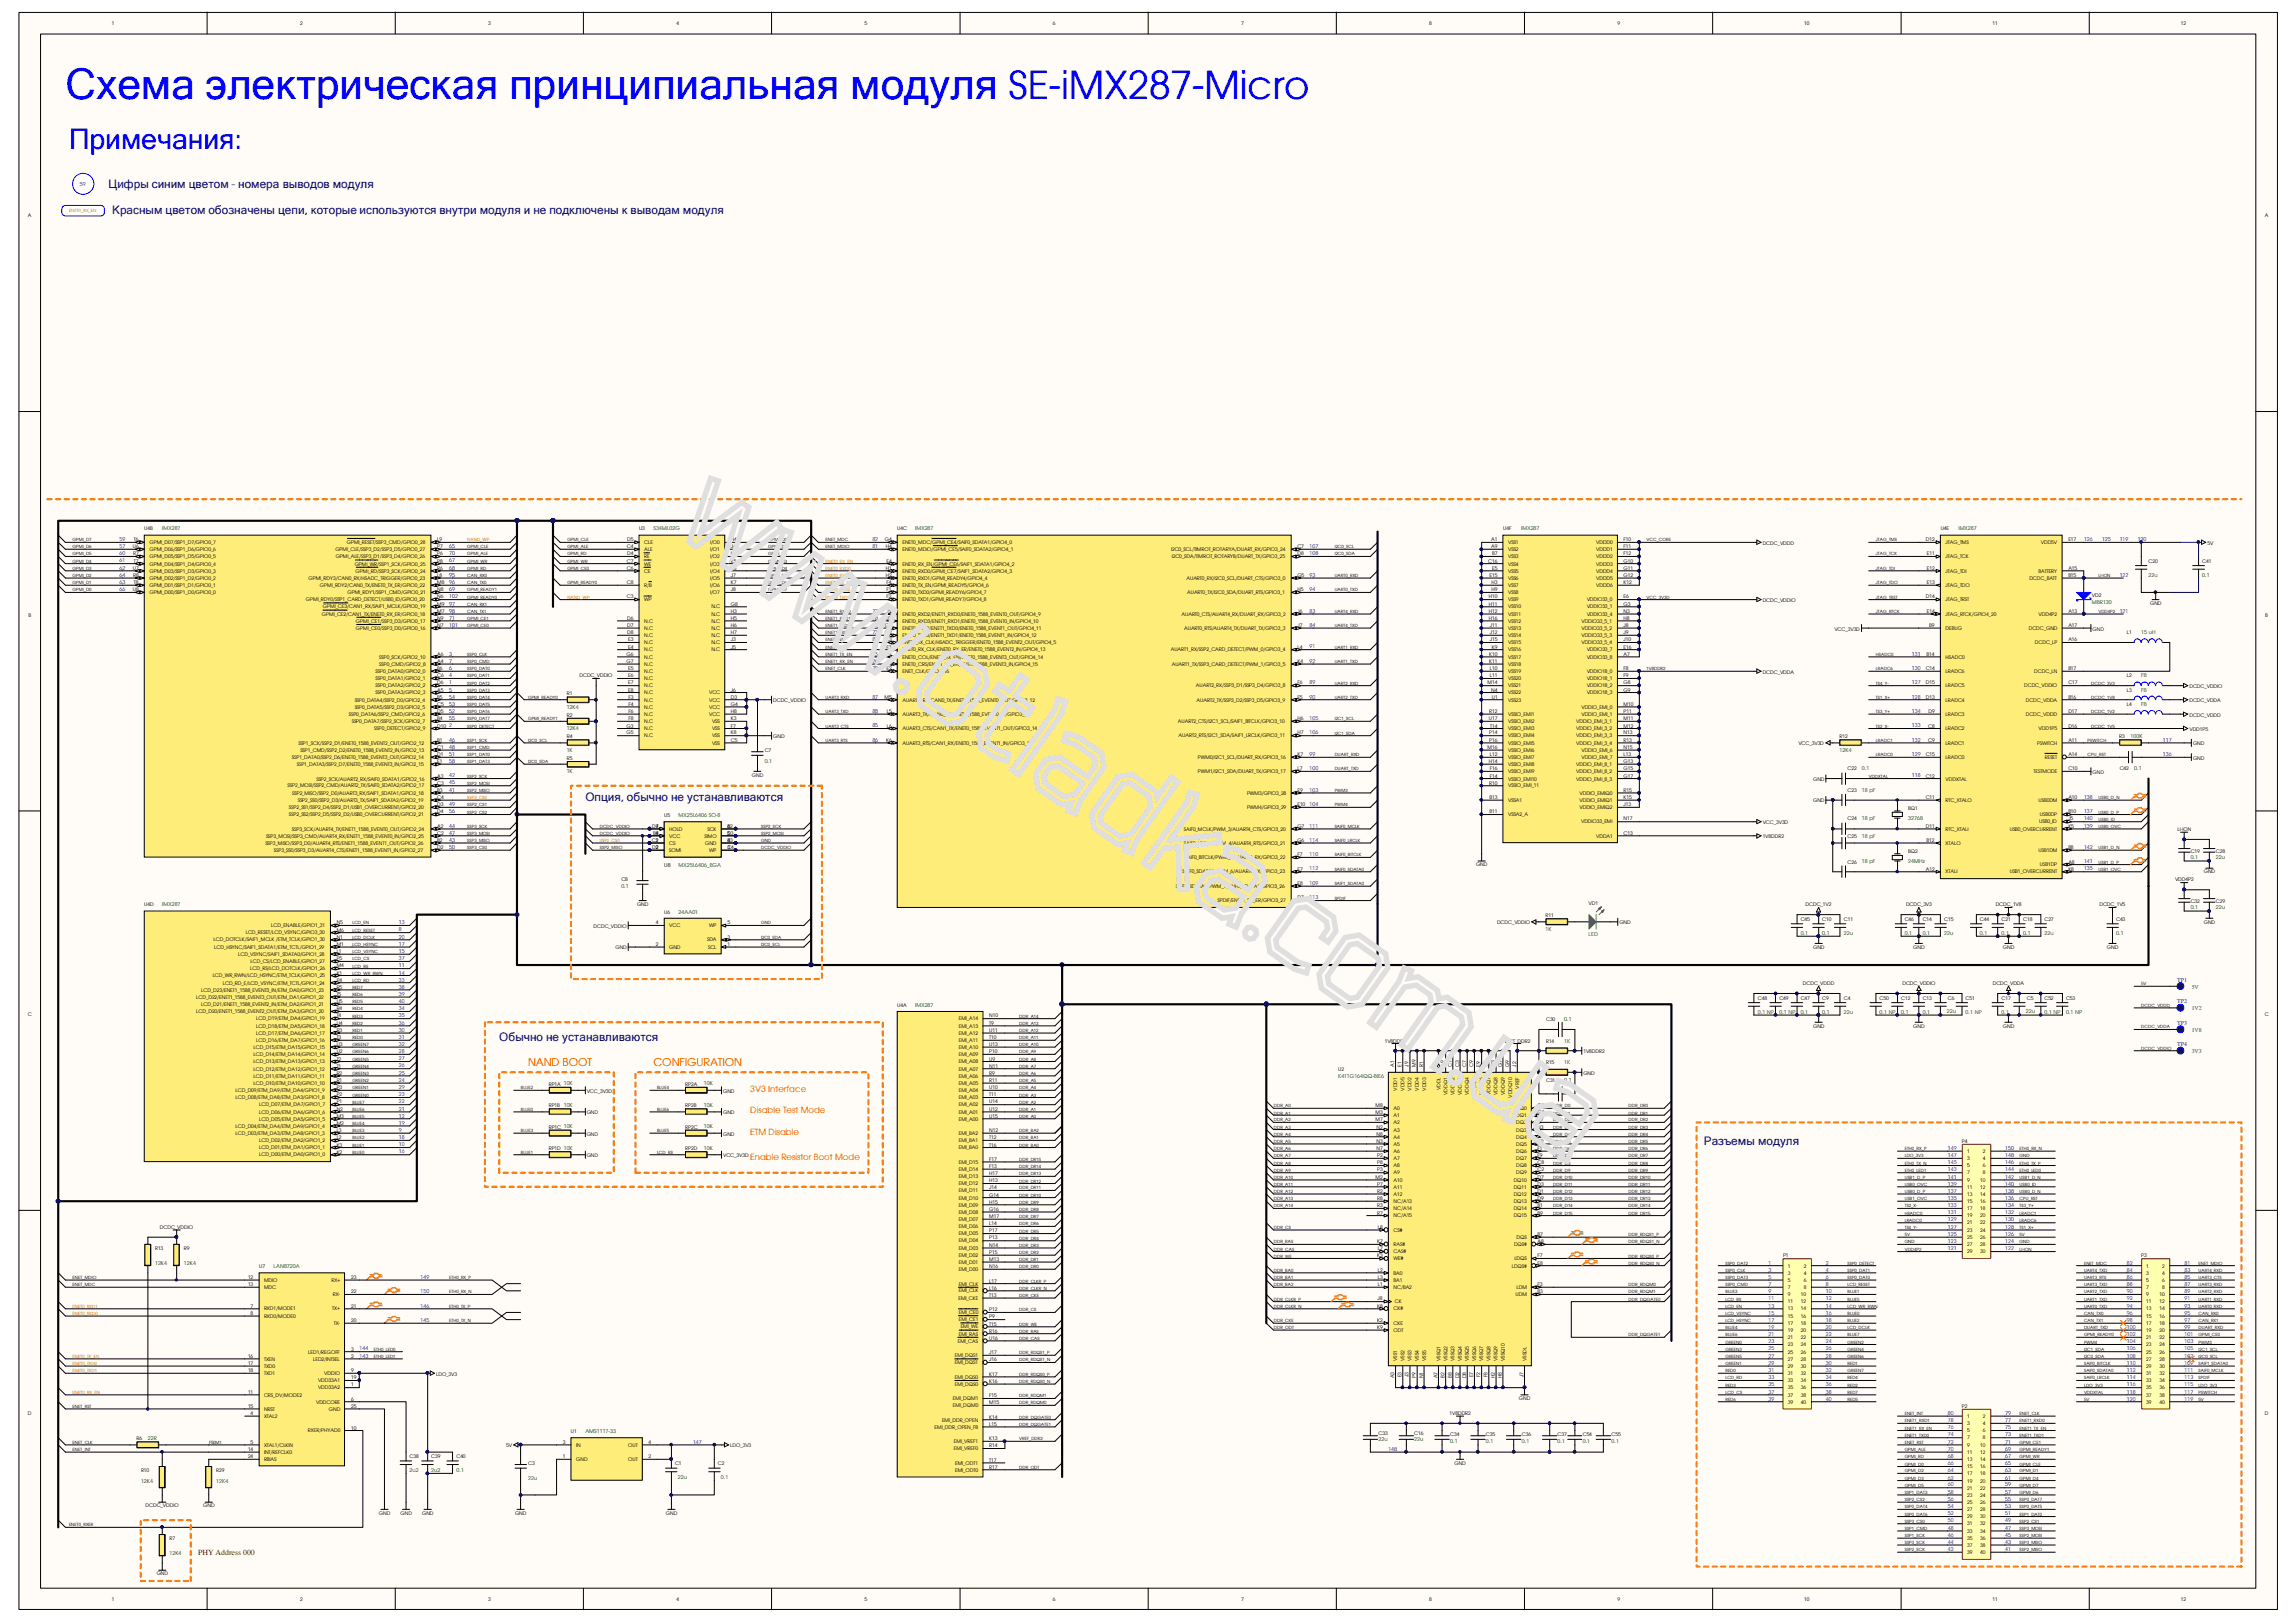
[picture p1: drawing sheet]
<svg xmlns="http://www.w3.org/2000/svg" width="297mm" height="210mm" viewBox="0 0 297 210" stroke-linecap="round" stroke-linejoin="round" font-family="sans-serif">
<defs><g id="words">
<text font-size="5.5" fill="#00f" x="8.5" y="12.8">Схема электрическая принципиальная модуля SE-iMX287-Micro</text>
<text font-size="3.7" fill="#00f" x="8.9" y="19.3">Примечания:</text>
<g font-size="1.5" fill="#000080">
<text x="14.1" y="24.4">Цифры синим цветом - номера выводов модуля</text>
<text x="14.5" y="27.6">Красным цветом обозначены цепи, которые используются внутри модуля и не подключены к выводам модуля</text>
<text x="75.7" y="103.7">Опция, обычно не устанавливаются</text>
<text x="64.6" y="134.7">Обычно не устанавливаются</text>
<text x="220.4" y="148.2">Разъемы модуля</text>
</g>
<g font-size="1.4" fill="#f00">
<text x="68.3" y="138">NAND BOOT</text>
<text x="84.5" y="138">CONFIGURATION</text>
</g>
<g font-size="1.1" fill="#f00">
<text x="97.1" y="141.3">3V3 Interface</text>
<text x="97.1" y="146.9">ETM Disable</text>
<text x="97.1" y="144.1">Disable Test Mode</text>
<text x="97.1" y="150.1">Enable Resistor Boot Mode</text>
</g>
<text font-size="1" fill="#800000" x="25.7" y="201.2">PHY Address 000</text>
<g font-size=".8" fill="#11037f">
<text x="281.7" y="127">TP1</text>
<text x="281.7" y="129.8">TP2</text>
<text x="281.7" y="132.6">TP3</text>
<text x="281.7" y="135.4">TP4</text>
</g>
<g font-size=".8" fill="#008000">
<text x="283.5" y="128">5V</text>
<text x="283.5" y="130.8">1V2</text>
<text x="283.5" y="133.5">1V8</text>
<text x="283.5" y="136.3">3V3</text>
</g>
<g font-size=".7" fill="#00f">
<text x="10.3" y="24.1">59</text>
<text x="15.4" y="71">57</text>
<text x="15.4" y="70">59</text>
<text x="15.4" y="71.9">60</text>
<text x="58.1" y="71">65</text>
<text x="58.1" y="71.9">70</text>
<text x="112.9" y="71">81</text>
<text x="112.9" y="70">82</text>
<text x="169.4" y="71">107</text>
<text x="169.4" y="71.9">108</text>
<text x="269.6" y="70">126</text>
<text x="271.9" y="70">125</text>
<text x="274.2" y="70">119</text>
<text x="276.6" y="70">120</text>
<text x="15.4" y="72.8">61</text>
<text x="15.4" y="73.7">62</text>
<text x="15.4" y="75.6">63</text>
<text x="15.4" y="74.6">64</text>
<text x="15.4" y="76.5">66</text>
<text x="58.1" y="77.4">102</text>
<text x="58.1" y="72.8">67</text>
<text x="58.1" y="73.7">68</text>
<text x="58.1" y="76.5">69</text>
<text x="58.1" y="74.6">95</text>
<text x="58.1" y="75.6">96</text>
<text x="169.4" y="74.6">93</text>
<text x="169.4" y="76.5">94</text>
<text x="274.2" y="74.6">122</text>
<text x="58.1" y="81.2">101</text>
<text x="58.1" y="80.2">71</text>
<text x="58.1" y="78.4">97</text>
<text x="58.1" y="79.3">98</text>
<text x="112.9" y="83.9">72</text>
<text x="112.9" y="82">73</text>
<text x="112.9" y="81.2">74</text>
<text x="112.9" y="79.3">77</text>
<text x="112.9" y="80.2">78</text>
<text x="112.9" y="83">80</text>
<text x="169.4" y="79.3">83</text>
<text x="169.4" y="81.2">84</text>
<text x="169.4" y="83.9">91</text>
<text x="274.2" y="79.3">121</text>
<text x="58.1" y="88.6">1</text>
<text x="58.1" y="84.8">3</text>
<text x="58.1" y="87.6">4</text>
<text x="58.1" y="89.5">5</text>
<text x="58.1" y="86.7">6</text>
<text x="58.1" y="85.8">7</text>
<text x="112.9" y="84.8">75</text>
<text x="112.9" y="85.8">76</text>
<text x="112.9" y="86.7">79</text>
<text x="169.4" y="88.6">89</text>
<text x="169.4" y="85.8">92</text>
<text x="247.4" y="88.6">127</text>
<text x="247.4" y="86.7">130</text>
<text x="247.4" y="84.8">131</text>
<text x="58.1" y="94.1">2</text>
<text x="58.1" y="96">46</text>
<text x="58.1" y="92.2">52</text>
<text x="58.1" y="91.3">53</text>
<text x="58.1" y="90.4">54</text>
<text x="58.1" y="93.2">55</text>
<text x="112.9" y="94.1">85</text>
<text x="112.9" y="96">86</text>
<text x="112.9" y="90.4">87</text>
<text x="112.9" y="92.2">88</text>
<text x="169.4" y="90.4">90</text>
<text x="169.4" y="93.2">105</text>
<text x="169.4" y="95">106</text>
<text x="247.4" y="90.4">128</text>
<text x="247.4" y="96">132</text>
<text x="247.4" y="94.1">133</text>
<text x="247.4" y="92.2">134</text>
<text x="279.8" y="96">117</text>
<text x="58.1" y="100.6">42</text>
<text x="58.1" y="101.5">45</text>
<text x="58.1" y="96.9">48</text>
<text x="58.1" y="97.8">51</text>
<text x="58.1" y="98.8">58</text>
<text x="169.4" y="97.8">99</text>
<text x="169.4" y="99.7">100</text>
<text x="247.4" y="97.8">129</text>
<text x="247.4" y="100.6">118</text>
<text x="279.8" y="97.8">136</text>
<text x="58.1" y="102.4">41</text>
<text x="58.1" y="107.1">44</text>
<text x="58.1" y="104.3">49</text>
<text x="58.1" y="105.2">56</text>
<text x="169.4" y="102.4">103</text>
<text x="169.4" y="104.3">104</text>
<text x="169.4" y="107.1">111</text>
<text x="269.6" y="105.2">137</text>
<text x="269.6" y="103.4">138</text>
<text x="269.6" y="107.1">139</text>
<text x="269.6" y="106.2">140</text>
<text x="58.1" y="109">43</text>
<text x="58.1" y="108">47</text>
<text x="58.1" y="109.9">50</text>
<text x="169.4" y="110.8">110</text>
<text x="169.4" y="112.6">112</text>
<text x="169.4" y="109">114</text>
<text x="269.6" y="112.6">135</text>
<text x="269.6" y="111.7">141</text>
<text x="269.6" y="109.9">142</text>
<text x="51.6" y="119.6">13</text>
<text x="169.4" y="114.5">109</text>
<text x="169.4" y="116.4">113</text>
<text x="51.6" y="120.5">8</text>
<text x="51.6" y="125.2">11</text>
<text x="51.6" y="123.3">15</text>
<text x="51.6" y="122.4">17</text>
<text x="51.6" y="121.5">20</text>
<text x="51.6" y="124.2">37</text>
<text x="51.6" y="126.1">14</text>
<text x="51.6" y="127">33</text>
<text x="51.6" y="130.7">34</text>
<text x="51.6" y="131.7">35</text>
<text x="51.6" y="127.9">38</text>
<text x="51.6" y="128.9">39</text>
<text x="51.6" y="129.8">40</text>
<text x="51.6" y="137.2">27</text>
<text x="51.6" y="136.3">28</text>
<text x="51.6" y="133.5">30</text>
<text x="51.6" y="134.5">31</text>
<text x="51.6" y="135.4">32</text>
<text x="51.6" y="132.6">36</text>
<text x="51.6" y="143.7">21</text>
<text x="51.6" y="142.8">22</text>
<text x="51.6" y="141.9">23</text>
<text x="51.6" y="140">24</text>
<text x="51.6" y="139.1">25</text>
<text x="51.6" y="138.1">26</text>
<text x="51.6" y="140.9">29</text>
<text x="51.6" y="146.5">9</text>
<text x="51.6" y="148.3">10</text>
<text x="51.6" y="144.7">12</text>
<text x="51.6" y="149.3">16</text>
<text x="51.6" y="147.4">18</text>
<text x="51.6" y="145.6">19</text>
<text x="252" y="149.7">147</text>
<text x="252" y="148.8">149</text>
<text x="259.4" y="149.7">148</text>
<text x="259.4" y="148.8">150</text>
<text x="252" y="155.3">135</text>
<text x="252" y="154.4">137</text>
<text x="252" y="153.5">139</text>
<text x="252" y="152.5">141</text>
<text x="252" y="151.6">143</text>
<text x="252" y="150.7">145</text>
<text x="259.4" y="155.3">136</text>
<text x="259.4" y="154.4">138</text>
<text x="259.4" y="153.5">140</text>
<text x="259.4" y="152.5">142</text>
<text x="259.4" y="151.6">144</text>
<text x="259.4" y="150.7">146</text>
<text x="252" y="161.8">121</text>
<text x="252" y="160.9">123</text>
<text x="252" y="159.9">125</text>
<text x="252" y="159">127</text>
<text x="252" y="158.1">129</text>
<text x="252" y="157.1">131</text>
<text x="252" y="156.2">133</text>
<text x="259.4" y="161.8">122</text>
<text x="259.4" y="160.9">124</text>
<text x="259.4" y="159.9">126</text>
<text x="259.4" y="159">128</text>
<text x="259.4" y="158.1">130</text>
<text x="259.4" y="157.1">132</text>
<text x="259.4" y="156.2">134</text>
<text x="54.4" y="165.5">149</text>
<text x="54.4" y="167.3">150</text>
<text x="228.8" y="163.7">1</text>
<text x="228.8" y="164.5">3</text>
<text x="228.8" y="165.5">5</text>
<text x="228.8" y="166.4">7</text>
<text x="228.8" y="167.3">9</text>
<text x="236.2" y="163.7">2</text>
<text x="236.2" y="164.5">4</text>
<text x="236.2" y="165.5">6</text>
<text x="236.2" y="166.4">8</text>
<text x="236.2" y="167.3">10</text>
<text x="275.2" y="163.7">82</text>
<text x="275.2" y="164.5">84</text>
<text x="275.2" y="165.5">86</text>
<text x="275.2" y="166.4">88</text>
<text x="275.2" y="167.3">90</text>
<text x="282.6" y="163.7">81</text>
<text x="282.6" y="164.5">83</text>
<text x="282.6" y="165.5">85</text>
<text x="282.6" y="166.4">87</text>
<text x="282.6" y="167.3">89</text>
<text x="54.4" y="171.1">145</text>
<text x="54.4" y="169.2">146</text>
<text x="228.8" y="168.3">11</text>
<text x="228.8" y="169.2">13</text>
<text x="228.8" y="170.1">15</text>
<text x="228.8" y="171.1">17</text>
<text x="228.8" y="172">19</text>
<text x="228.8" y="172.9">21</text>
<text x="228.8" y="173.8">23</text>
<text x="236.2" y="168.3">12</text>
<text x="236.2" y="169.2">14</text>
<text x="236.2" y="170.1">16</text>
<text x="236.2" y="171.1">18</text>
<text x="236.2" y="172">20</text>
<text x="236.2" y="172.9">22</text>
<text x="236.2" y="173.8">24</text>
<text x="275.2" y="168.3">92</text>
<text x="275.2" y="169.2">94</text>
<text x="275.2" y="170.1">96</text>
<text x="275.2" y="171.1">98</text>
<text x="275.2" y="172">100</text>
<text x="275.2" y="172.9">102</text>
<text x="275.2" y="173.8">104</text>
<text x="282.6" y="168.3">91</text>
<text x="282.6" y="169.2">93</text>
<text x="282.6" y="170.1">95</text>
<text x="282.6" y="171.1">97</text>
<text x="282.6" y="172">99</text>
<text x="282.6" y="172.9">101</text>
<text x="282.6" y="173.8">103</text>
<text x="46.5" y="175.7">143</text>
<text x="46.5" y="174.8">144</text>
<text x="228.8" y="174.8">25</text>
<text x="228.8" y="175.7">27</text>
<text x="228.8" y="176.6">29</text>
<text x="228.8" y="177.5">31</text>
<text x="228.8" y="178.5">33</text>
<text x="228.8" y="179.4">35</text>
<text x="236.2" y="174.8">26</text>
<text x="236.2" y="175.7">28</text>
<text x="236.2" y="176.6">30</text>
<text x="236.2" y="177.5">32</text>
<text x="236.2" y="178.5">34</text>
<text x="236.2" y="179.4">36</text>
<text x="275.2" y="174.8">106</text>
<text x="275.2" y="175.7">108</text>
<text x="275.2" y="176.6">110</text>
<text x="275.2" y="177.5">112</text>
<text x="275.2" y="178.5">114</text>
<text x="275.2" y="179.4">116</text>
<text x="282.6" y="174.8">105</text>
<text x="282.6" y="175.7">107</text>
<text x="282.6" y="176.6">109</text>
<text x="282.6" y="177.5">111</text>
<text x="282.6" y="178.5">113</text>
<text x="282.6" y="179.4">115</text>
<text x="228.8" y="180.3">37</text>
<text x="228.8" y="181.3">39</text>
<text x="236.2" y="180.3">38</text>
<text x="236.2" y="181.3">40</text>
<text x="252" y="185.9">74</text>
<text x="252" y="185">76</text>
<text x="252" y="184">78</text>
<text x="252" y="183.1">80</text>
<text x="259.4" y="185.9">73</text>
<text x="259.4" y="185">75</text>
<text x="259.4" y="184">77</text>
<text x="259.4" y="183.1">79</text>
<text x="275.2" y="180.3">118</text>
<text x="275.2" y="181.3">120</text>
<text x="282.6" y="180.3">117</text>
<text x="282.6" y="181.3">119</text>
<text x="89.7" y="186.8">147</text>
<text x="179.6" y="187.7">148</text>
<text x="252" y="191.5">62</text>
<text x="252" y="190.5">64</text>
<text x="252" y="189.6">66</text>
<text x="252" y="188.7">68</text>
<text x="252" y="187.7">70</text>
<text x="252" y="186.8">72</text>
<text x="259.4" y="191.5">61</text>
<text x="259.4" y="190.5">63</text>
<text x="259.4" y="189.6">65</text>
<text x="259.4" y="188.7">67</text>
<text x="259.4" y="187.7">69</text>
<text x="259.4" y="186.8">71</text>
<text x="252" y="198">48</text>
<text x="252" y="197">50</text>
<text x="252" y="196.1">52</text>
<text x="252" y="195.2">54</text>
<text x="252" y="194.2">56</text>
<text x="252" y="193.3">58</text>
<text x="252" y="192.4">60</text>
<text x="259.4" y="198">47</text>
<text x="259.4" y="197">49</text>
<text x="259.4" y="196.1">51</text>
<text x="259.4" y="195.2">53</text>
<text x="259.4" y="194.2">55</text>
<text x="259.4" y="193.3">57</text>
<text x="259.4" y="192.4">59</text>
<text x="252" y="200.7">42</text>
<text x="252" y="199.8">44</text>
<text x="252" y="198.9">46</text>
<text x="259.4" y="200.7">41</text>
<text x="259.4" y="199.8">43</text>
<text x="259.4" y="198.9">45</text>
</g>
<g font-size=".7" fill="#008000">
<text x="21" y="68.6">IMX287</text>
<text x="84.5" y="68.6">S34ML02G</text>
<text x="118.4" y="68.6">IMX287</text>
<text x="196.8" y="68.6">IMX287</text>
<text x="253.4" y="68.6">IMX287</text>
<text x="278" y="74.6">22u</text>
<text x="284.9" y="74.6">0.1</text>
<text x="270.6" y="78.1">MBR130</text>
<text x="277" y="82">15 uH</text>
<text x="277" y="87.6">FB</text>
<text x="277" y="89.5">FB</text>
<text x="73.3" y="94.5">12K4</text>
<text x="73.3" y="91.7">12K4</text>
<text x="275.6" y="95.5">100K</text>
<text x="277" y="91.3">FB</text>
<text x="73.3" y="100">1K</text>
<text x="73.3" y="97.3">1K</text>
<text x="98.9" y="98.8">0.1</text>
<text x="238" y="97.3">12K4</text>
<text x="240.9" y="99.7">0.1</text>
<text x="276.1" y="99.7">0.1</text>
<text x="87.8" y="105.7">MX25L6406 SO-8</text>
<text x="240.9" y="106.2">18 pF</text>
<text x="240.9" y="102.4">18 pF</text>
<text x="246.9" y="106.2">32768</text>
<text x="87.8" y="112.2">MX25L6406_BGA</text>
<text x="240.9" y="108.5">18 pF</text>
<text x="240.9" y="111.7">18 pF</text>
<text x="246.9" y="111.7">24MHz</text>
<text x="283.4" y="111.2">0.1</text>
<text x="286.7" y="111.2">22u</text>
<text x="21" y="117.3">IMX287</text>
<text x="80.4" y="115">0.1</text>
<text x="87.8" y="118.2">24AA01</text>
<text x="283.4" y="117.7">0.1</text>
<text x="286.7" y="117.7">22u</text>
<text x="199.9" y="120.4">1K</text>
<text x="205.5" y="121.1">LED</text>
<text x="233" y="121">0.1</text>
<text x="235.8" y="121">0.1</text>
<text x="238.5" y="121">22u</text>
<text x="246.4" y="121">0.1</text>
<text x="248.7" y="121">0.1</text>
<text x="251.5" y="121">22u</text>
<text x="256.2" y="121">0.1</text>
<text x="258.9" y="121">0.1</text>
<text x="261.7" y="121">0.1</text>
<text x="264.5" y="121">22u</text>
<text x="273.8" y="121">0.1</text>
<text x="118.4" y="130.3">IMX287</text>
<text x="227.4" y="131.2">0.1 NP</text>
<text x="230.2" y="131.2">0.1 NP</text>
<text x="233" y="131.2">0.1</text>
<text x="235.8" y="131.2">0.1</text>
<text x="238.5" y="131.2">22u</text>
<text x="243.2" y="131.2">0.1 NP</text>
<text x="246" y="131.2">0.1</text>
<text x="248.7" y="131.2">0.1</text>
<text x="251.9" y="131.1">22u</text>
<text x="254.3" y="131.2">0.1 NP</text>
<text x="258.9" y="131.2">0.1</text>
<text x="262.1" y="131.1">22u</text>
<text x="264.5" y="131.2">0.1 NP</text>
<text x="267.3" y="131.2">0.1 NP</text>
<text x="202.4" y="134.9">1K</text>
<text x="202.4" y="137.7">1K</text>
<text x="202.4" y="132.1">0.1</text>
<text x="72.9" y="143.3">10K</text>
<text x="91.1" y="140.5">10K</text>
<text x="91.1" y="143.3">10K</text>
<text x="173.1" y="139.5">K4T1G164QQ-BIE6</text>
<text x="202.4" y="140">0.1</text>
<text x="91.1" y="146">10K</text>
<text x="91.1" y="148.8">10K</text>
<text x="20.1" y="163.7">12K4</text>
<text x="23.8" y="163.7">12K4</text>
<text x="35.4" y="164.1">LAN8720A</text>
<text x="75.7" y="185.4">AMS1117-33</text>
<text x="18.2" y="191.9">12K4</text>
<text x="19.1" y="186.4">22R</text>
<text x="28" y="191.9">12K4</text>
<text x="53" y="190.5">2u2</text>
<text x="55.8" y="190.5">2u2</text>
<text x="59.1" y="190.5">0.1</text>
<text x="68.3" y="191.5">22u</text>
<text x="87.7" y="191.4">22u</text>
<text x="93.3" y="191.4">0.1</text>
<text x="178.3" y="186.5">22u</text>
<text x="183" y="186.5">22u</text>
<text x="187.6" y="186.7">0.1</text>
<text x="192.2" y="186.7">0.1</text>
<text x="196.9" y="186.7">0.1</text>
<text x="201.5" y="186.7">0.1</text>
<text x="204.8" y="186.7">0.1</text>
<text x="208.5" y="186.7">0.1</text>
<text x="21.9" y="201.2">12K4</text>
</g>
<text font-size=".7" x="85.9" y="112.2">U8</text>
<g font-size=".6">
<text x="14.5" y="3.2">1</text>
<text x="38.8" y="3.2">2</text>
<text x="63.2" y="3.2">3</text>
<text x="87.5" y="3.2">4</text>
<text x="111.8" y="3.2">5</text>
<text x="136.2" y="3.2">6</text>
<text x="160.6" y="3.2">7</text>
<text x="184.9" y="3.2">8</text>
<text x="209.2" y="3.2">9</text>
<text x="233.4" y="3.2">10</text>
<text x="257.8" y="3.2">11</text>
<text x="282.1" y="3.2">12</text>
<text x="3.6" y="28.1">A</text>
<text x="293" y="28.1">A</text>
<text x="9.4" y="71.9">GPMI_D5</text>
<text x="9.4" y="71">GPMI_D6</text>
<text x="9.4" y="70.1">GPMI_D7</text>
<text x="17.2" y="71">U6</text>
<text x="17.2" y="71.9">R7</text>
<text x="17.3" y="70">T6</text>
<text x="18.7" y="68.6">U4B</text>
<text x="19.3" y="70.4">GPMI_D07/SSP1_D7/GPIO0_7</text>
<text x="19.3" y="71.3">GPMI_D06/SSP1_D6/GPIO0_6</text>
<text x="43.4" y="71.3">GPMI_CLE/SSP3_D2/SSP3_D5/GPIO0_27</text>
<text x="44.9" y="70.4">GPMI_RESET/SSP3_CMD/GPIO0_28</text>
<text x="56.6" y="70">L9</text>
<text x="56.6" y="71">P7</text>
<text x="56.6" y="71.9">P6</text>
<text x="60.4" y="71">GPMI_CLE</text>
<text x="60.4" y="71.9">GPMI_ALE</text>
<text x="73.4" y="70.1">GPMI_CLE</text>
<text x="73.4" y="71">GPMI_ALE</text>
<text x="73.4" y="71.9">GPMI_RD</text>
<text x="81.1" y="71">C4</text>
<text x="81.1" y="71.9">D4</text>
<text x="81.1" y="70">D5</text>
<text x="82.7" y="68.6">U3</text>
<text x="83.4" y="71.3">ALE</text>
<text x="83.4" y="70.4">CLE</text>
<text x="91.9" y="70.4">I/O0</text>
<text x="91.9" y="71.3">I/O1</text>
<text x="94.6" y="70">H4</text>
<text x="94.6" y="71">J4</text>
<text x="94.6" y="71.9">K4</text>
<text x="99.4" y="70.1">GPMI_D0</text>
<text x="99.4" y="71">GPMI_D1</text>
<text x="99.4" y="71.9">GPMI_D2</text>
<text x="106.8" y="70.1">ENET_MDC</text>
<text x="106.8" y="71">ENET_MDIO</text>
<text x="114.5" y="70">G4</text>
<text x="114.6" y="71">H4</text>
<text x="116.1" y="68.6">U4C</text>
<text x="116.8" y="70.4">ENET0_MDC/GPMI_CE4/SAIF0_SDATA1/GPIO4_0</text>
<text x="116.8" y="71.3">ENET0_MDIO/GPMI_CE5/SAIF0_SDATA2/GPIO4_1</text>
<text x="151.5" y="71.3">I2C0_SCL/TIMROT_ROTARYA/DUART_RX/GPIO3_24</text>
<text x="167.8" y="71.9">D8</text>
<text x="167.8" y="71">C7</text>
<text x="172.7" y="71.9">I2C0_SDA</text>
<text x="172.7" y="71">I2C0_SCL</text>
<text x="192.9" y="70">A1</text>
<text x="192.9" y="71">A9</text>
<text x="193" y="71.9">B7</text>
<text x="194.5" y="68.6">U4F</text>
<text x="195.1" y="70.4">VSS1</text>
<text x="195.1" y="71.3">VSS2</text>
<text x="206.5" y="70.4">VDDD0</text>
<text x="206.5" y="71.3">VDDD1</text>
<text x="210.1" y="70">F10</text>
<text x="210.1" y="71">F11</text>
<text x="210.1" y="71.9">F12</text>
<text x="213" y="70.1">VCC_CORE</text>
<text x="228" y="70.5">DCDC_VDDD</text>
<text x="242.7" y="70.1">JTAG_TMS</text>
<text x="242.7" y="71.9">JTAG_TCK</text>
<text x="249.2" y="70">D12</text>
<text x="249.3" y="71.9">E11</text>
<text x="251.1" y="68.6">U4E</text>
<text x="251.7" y="70.4">JTAG_TMS</text>
<text x="264" y="70.4">VDD5V</text>
<text x="267.6" y="70">E17</text>
<text x="285.6" y="70.5">5V</text>
<text x="9.4" y="76.5">GPMI_D0</text>
<text x="9.4" y="75.6">GPMI_D1</text>
<text x="9.4" y="74.7">GPMI_D2</text>
<text x="9.4" y="73.7">GPMI_D3</text>
<text x="9.4" y="72.8">GPMI_D4</text>
<text x="17.2" y="76.5">U8</text>
<text x="17.2" y="73.7">U7</text>
<text x="17.2" y="74.7">R8</text>
<text x="17.3" y="75.6">T8</text>
<text x="17.3" y="72.8">T7</text>
<text x="19.3" y="76.9">GPMI_D00/SSP1_D0/GPIO0_0</text>
<text x="19.3" y="75.9">GPMI_D01/SSP1_D1/GPIO0_1</text>
<text x="19.3" y="75">GPMI_D02/SSP1_D2/GPIO0_2</text>
<text x="19.3" y="74.1">GPMI_D03/SSP1_D3/GPIO0_3</text>
<text x="19.3" y="73.2">GPMI_D04/SSP1_D4/GPIO0_4</text>
<text x="19.3" y="72.3">GPMI_D05/SSP1_D5/GPIO0_5</text>
<text x="39.6" y="77.8">GPMI_RDY0/SSP1_CARD_DETECT/USB0_ID/GPIO0_20</text>
<text x="39.9" y="75">GPMI_RDY3/CAN0_RX/HSADC_TRIGGER/GPIO0_23</text>
<text x="41.4" y="75.9">GPMI_RDY2/CAN0_TX/ENET0_TX_ER/GPIO0_22</text>
<text x="43.4" y="72.3">GPMI_ALE/SSP3_D1/SSP3_D4/GPIO0_26</text>
<text x="45" y="76.9">GPMI_RDY1/SSP1_CMD/GPIO0_21</text>
<text x="45.9" y="73.2">GPMI_WR/SSP1_SCK/GPIO0_25</text>
<text x="46" y="74.1">GPMI_RD/SSP3_SCK/GPIO0_24</text>
<text x="56.6" y="77.4">N6</text>
<text x="56.6" y="75.6">M8</text>
<text x="56.6" y="74.7">L8</text>
<text x="56.6" y="72.8">P8</text>
<text x="56.6" y="76.5">N8</text>
<text x="56.6" y="73.7">R6</text>
<text x="60.4" y="77.5">GPMI_READY0</text>
<text x="60.4" y="72.8">GPMI_WR</text>
<text x="60.4" y="73.7">GPMI_RD</text>
<text x="60.4" y="74.7">CAN_RX0</text>
<text x="60.4" y="75.6">CAN_TX0</text>
<text x="60.4" y="76.5">GPMI_READY1</text>
<text x="73.4" y="73.7">GPMI_CE0</text>
<text x="73.4" y="75.6">GPMI_READY0</text>
<text x="73.4" y="72.8">GPMI_WR</text>
<text x="81.1" y="72.8">C7</text>
<text x="81.1" y="73.7">C6</text>
<text x="81.1" y="77.4">C3</text>
<text x="81.1" y="75.6">C8</text>
<text x="83.4" y="73.2">WE</text>
<text x="83.4" y="74.1">CE</text>
<text x="83.4" y="72.3">RE</text>
<text x="83.4" y="77.8">WP</text>
<text x="83.4" y="75.9">R/B</text>
<text x="91.9" y="73.2">I/O3</text>
<text x="91.9" y="72.3">I/O2</text>
<text x="91.9" y="76.9">I/O7</text>
<text x="91.9" y="75.9">I/O6</text>
<text x="91.9" y="75">I/O5</text>
<text x="91.9" y="74.1">I/O4</text>
<text x="94.6" y="72.8">K5</text>
<text x="94.6" y="76.5">J8</text>
<text x="94.6" y="75.6">K7</text>
<text x="94.6" y="74.7">J7</text>
<text x="94.6" y="73.7">K6</text>
<text x="99.4" y="72.8">GPMI_D3</text>
<text x="99.4" y="73.7">GPMI_D4</text>
<text x="99.4" y="74.7">GPMI_D5</text>
<text x="99.4" y="75.6">GPMI_D6</text>
<text x="99.4" y="76.5">GPMI_D7</text>
<text x="114.6" y="73.7">H1</text>
<text x="114.6" y="74.7">H2</text>
<text x="114.7" y="72.8">E4</text>
<text x="114.7" y="75.6">F4</text>
<text x="114.7" y="76.5">F1</text>
<text x="114.7" y="77.4">F2</text>
<text x="116.8" y="73.2">ENET0_RX_EN/GPMI_CE6/SAIF1_SDATA1/GPIO4_2</text>
<text x="116.8" y="74.1">ENET0_RXD0/GPMI_CE7/SAIF1_SDATA2/GPIO4_3</text>
<text x="116.8" y="75">ENET0_RXD1/GPMI_READY4/GPIO4_4</text>
<text x="116.8" y="75.9">ENET0_TX_EN/GPMI_READY5/GPIO4_6</text>
<text x="116.8" y="76.9">ENET0_TXD0/GPMI_READY6/GPIO4_7</text>
<text x="116.8" y="77.8">ENET0_TXD1/GPMI_READY7/GPIO4_8</text>
<text x="151.6" y="72.3">I2C0_SDA/TIMROT_ROTARYB/DUART_TX/GPIO3_25</text>
<text x="153.5" y="75">AUART0_RX/I2C0_SCL/DUART_CTS/GPIO3_0</text>
<text x="153.6" y="76.9">AUART0_TX/I2C0_SDA/DUART_RTS/GPIO3_1</text>
<text x="167.8" y="74.7">G5</text>
<text x="167.8" y="76.5">H5</text>
<text x="172.7" y="74.7">UART0_RXD</text>
<text x="172.7" y="76.5">UART0_TXD</text>
<text x="192.5" y="72.8">C16</text>
<text x="192.6" y="77.4">H10</text>
<text x="192.7" y="74.7">E15</text>
<text x="193" y="75.6">H3</text>
<text x="193" y="76.5">H9</text>
<text x="193" y="73.7">E5</text>
<text x="195.1" y="72.3">VSS3</text>
<text x="195.1" y="73.2">VSS4</text>
<text x="195.1" y="74.1">VSS5</text>
<text x="195.1" y="75">VSS6</text>
<text x="195.1" y="75.9">VSS7</text>
<text x="195.1" y="76.9">VSS8</text>
<text x="195.1" y="77.8">VSS9</text>
<text x="205.3" y="77.8">VDDIO33_0</text>
<text x="206.5" y="72.3">VDDD2</text>
<text x="206.5" y="73.2">VDDD3</text>
<text x="206.5" y="74.1">VDDD4</text>
<text x="206.5" y="75">VDDD5</text>
<text x="206.5" y="75.9">VDDD6</text>
<text x="210.1" y="77.4">E6</text>
<text x="210.1" y="72.8">G10</text>
<text x="210.1" y="73.7">G11</text>
<text x="210.1" y="74.7">G12</text>
<text x="210.1" y="75.6">K12</text>
<text x="213" y="77.5">VCC_3V3D</text>
<text x="228" y="77.9">DCDC_VDDIO</text>
<text x="242.7" y="73.7">JTAG_TDI</text>
<text x="242.7" y="75.6">JTAG_TDO</text>
<text x="242.7" y="77.5">JTAG_TRST</text>
<text x="249.2" y="77.4">D14</text>
<text x="249.3" y="73.7">E12</text>
<text x="249.3" y="75.6">E13</text>
<text x="251.7" y="72.3">JTAG_TCK</text>
<text x="251.7" y="74.1">JTAG_TDI</text>
<text x="251.7" y="75.9">JTAG_TDO</text>
<text x="251.7" y="77.8">JTAG_TRST</text>
<text x="262.5" y="75">DCDC_BATT</text>
<text x="263.7" y="74.1">BATTERY</text>
<text x="267.6" y="74.7">B15</text>
<text x="267.6" y="73.7">A15</text>
<text x="270.6" y="77.3">VD2</text>
<text x="271.5" y="74.7">LI-ION</text>
<text x="278" y="72.8">C20</text>
<text x="284.9" y="72.8">C41</text>
<text x="3.7" y="79.8">B</text>
<text x="41.7" y="79.7">GPMI_CE2/CAN1_TX/ENET0_RX_ER/GPIO0_18</text>
<text x="41.8" y="78.7">GPMI_CE3/CAN1_RX/SAIF1_MCLK/GPIO0_19</text>
<text x="46.1" y="80.6">GPMI_CE1/SSP3_D3/GPIO0_17</text>
<text x="46.1" y="81.5">GPMI_CE0/SSP3_D0/GPIO0_16</text>
<text x="56.6" y="80.2">N9</text>
<text x="56.6" y="81.2">N7</text>
<text x="56.6" y="78.4">M9</text>
<text x="56.6" y="79.3">M7</text>
<text x="60.4" y="81.2">GPMI_CE0</text>
<text x="60.4" y="79.3">CAN_TX1</text>
<text x="60.4" y="78.4">CAN_RX1</text>
<text x="60.4" y="80.2">GPMI_CE1</text>
<text x="81.1" y="80.2">D6</text>
<text x="81.1" y="81.2">D7</text>
<text x="81.1" y="82.1">D8</text>
<text x="81.3" y="83.9">E4</text>
<text x="81.3" y="83">E3</text>
<text x="83.4" y="80.6">N.C</text>
<text x="83.4" y="81.5">N.C</text>
<text x="83.4" y="82.5">N.C</text>
<text x="83.4" y="83.4">N.C</text>
<text x="92" y="83.4">N.C</text>
<text x="92" y="79.7">N.C</text>
<text x="92" y="80.6">N.C</text>
<text x="92" y="81.5">N.C</text>
<text x="92" y="82.5">N.C</text>
<text x="92" y="78.7">N.C</text>
<text x="94.6" y="83.9">J5</text>
<text x="94.6" y="83">J3</text>
<text x="94.6" y="79.3">H3</text>
<text x="94.6" y="80.2">H5</text>
<text x="94.6" y="81.2">H6</text>
<text x="94.6" y="82.1">H7</text>
<text x="94.6" y="78.4">G8</text>
<text x="106.8" y="79.3">ENET1_RXD0</text>
<text x="106.8" y="80.2">ENET1_RXD1</text>
<text x="106.8" y="82.1">ENET1_TXD1</text>
<text x="106.8" y="81.2">ENET1_TXD0</text>
<text x="106.8" y="83">ENET_INT</text>
<text x="106.8" y="83.9">ENET_RST</text>
<text x="114.5" y="81.2">G1</text>
<text x="114.5" y="82.1">G2</text>
<text x="114.7" y="83">E3</text>
<text x="114.7" y="83.9">F3</text>
<text x="114.7" y="79.3">J1</text>
<text x="114.7" y="80.2">J2</text>
<text x="116.8" y="79.7">ENET0_RXD2/ENET1_RXD0/ENET0_1588_EVENT0_OUT/GPIO4_9</text>
<text x="116.8" y="80.6">ENET0_RXD3/ENET1_RXD1/ENET0_1588_EVENT0_IN/GPIO4_10</text>
<text x="116.8" y="81.5">ENET0_TXD2/ENET1_TXD0/ENET0_1588_EVENT1_OUT/GPIO4_11</text>
<text x="116.8" y="82.5">ENET0_TXD3/ENET1_TXD1/ENET0_1588_EVENT1_IN/GPIO4_12</text>
<text x="116.8" y="83.4">ENET0_TX_CLK/HSADC_TRIGGER/ENET0_1588_EVENT2_OUT/GPIO4_5</text>
<text x="152.9" y="79.7">AUART0_CTS/AUART4_RX/DUART_RX/GPIO3_2</text>
<text x="153.2" y="81.5">AUART0_RTS/AUART4_TX/DUART_TX/GPIO3_3</text>
<text x="167.8" y="83.9">L4</text>
<text x="167.8" y="79.3">J6</text>
<text x="167.8" y="81.2">J7</text>
<text x="172.7" y="79.3">UART4_RXD</text>
<text x="172.7" y="81.2">UART4_TXD</text>
<text x="172.7" y="83.9">UART1_RXD</text>
<text x="192.6" y="78.4">H11</text>
<text x="192.6" y="79.3">H12</text>
<text x="192.6" y="80.2">H16</text>
<text x="192.7" y="81.2">J11</text>
<text x="192.7" y="82.1">J12</text>
<text x="192.7" y="83">J15</text>
<text x="193" y="83.9">K9</text>
<text x="195.1" y="78.7">VSS10</text>
<text x="195.1" y="79.7">VSS11</text>
<text x="195.1" y="80.6">VSS12</text>
<text x="195.1" y="81.5">VSS13</text>
<text x="195.1" y="82.5">VSS14</text>
<text x="195.1" y="83.4">VSS15</text>
<text x="204.6" y="80.6">VDDIO33_5_1</text>
<text x="204.6" y="81.5">VDDIO33_5_2</text>
<text x="204.6" y="82.5">VDDIO33_5_3</text>
<text x="204.6" y="83.4">VDDIO33_5_4</text>
<text x="205.3" y="78.7">VDDIO33_1</text>
<text x="205.3" y="79.7">VDDIO33_4</text>
<text x="210.1" y="80.2">H8</text>
<text x="210.1" y="81.2">J8</text>
<text x="210.1" y="82.1">J9</text>
<text x="210.1" y="83">J10</text>
<text x="210.1" y="83.9">E16</text>
<text x="210.1" y="78.4">G3</text>
<text x="210.1" y="79.3">N3</text>
<text x="237.3" y="81.6">VCC_3V3D</text>
<text x="242.7" y="79.3">JTAG_RTCK</text>
<text x="249.3" y="79.3">E14</text>
<text x="249.6" y="81.2">B9</text>
<text x="251.7" y="79.7">JTAG_RTCK/GPIO4_20</text>
<text x="251.7" y="81.5">DEBUG</text>
<text x="262.5" y="81.5">DCDC_GND</text>
<text x="263.3" y="83.4">DCDC_LP</text>
<text x="263.7" y="79.7">VDD4P2</text>
<text x="267.6" y="83">A16</text>
<text x="267.6" y="79.3">A13</text>
<text x="267.6" y="81.2">A17</text>
<text x="270.7" y="81.6">GND</text>
<text x="271.5" y="79.3">VDD4P2</text>
<text x="275.2" y="82.1">L1</text>
<text x="278.2" y="78.3">GND</text>
<text x="293.1" y="79.8">B</text>
<text x="48.6" y="87.1">SSP0_DATA0/GPIO2_0</text>
<text x="48.6" y="88">SSP0_DATA1/GPIO2_1</text>
<text x="48.6" y="88.9">SSP0_DATA2/GPIO2_2</text>
<text x="48.6" y="89.9">SSP0_DATA3/GPIO2_3</text>
<text x="49.1" y="85.2">SSP0_SCK/GPIO2_10</text>
<text x="49.1" y="86.1">SSP0_CMD/GPIO2_8</text>
<text x="56.6" y="84.9">A6</text>
<text x="56.6" y="85.8">A4</text>
<text x="56.6" y="86.7">B6</text>
<text x="56.6" y="87.6">C6</text>
<text x="56.6" y="88.6">D6</text>
<text x="56.6" y="89.5">A5</text>
<text x="60.4" y="84.9">SSP0_CLK</text>
<text x="60.4" y="85.8">SSP0_CMD</text>
<text x="60.4" y="86.7">SSP0_DAT0</text>
<text x="60.4" y="87.7">SSP0_DAT1</text>
<text x="60.4" y="88.6">SSP0_DAT2</text>
<text x="60.4" y="89.5">SSP0_DAT3</text>
<text x="73.3" y="90">R1</text>
<text x="75" y="87.6">DCDC_VDDIO</text>
<text x="81.1" y="84.9">G6</text>
<text x="81.1" y="85.8">G7</text>
<text x="81.3" y="89.5">E8</text>
<text x="81.3" y="86.7">E5</text>
<text x="81.3" y="87.6">E6</text>
<text x="81.3" y="88.6">E7</text>
<text x="83.4" y="85.2">N.C</text>
<text x="83.4" y="89.9">N.C</text>
<text x="83.4" y="84.3">N.C</text>
<text x="83.4" y="87.1">N.C</text>
<text x="83.4" y="86.1">N.C</text>
<text x="83.4" y="88">N.C</text>
<text x="83.4" y="88.9">N.C</text>
<text x="91.7" y="89.9">VCC</text>
<text x="92" y="84.3">N.C</text>
<text x="94.6" y="89.5">J6</text>
<text x="106.8" y="84.9">ENET1_TX_EN</text>
<text x="106.8" y="85.8">ENET1_RX_EN</text>
<text x="106.8" y="86.7">ENET_CLK</text>
<text x="114.7" y="84.9">J4</text>
<text x="114.7" y="85.8">J3</text>
<text x="114.7" y="86.7">E2</text>
<text x="116.8" y="84.3">ENET0_RX_CLK/ENET0_RX_ER/ENET0_1588_EVENT2_IN/GPIO4_13</text>
<text x="116.8" y="85.2">ENET0_COL/ENET1_TX_EN/ENET0_1588_EVENT3_OUT/GPIO4_14</text>
<text x="116.8" y="86.1">ENET0_CRS/ENET1_RX_EN/ENET0_1588_EVENT3_IN/GPIO4_15</text>
<text x="116.8" y="87.1">ENET_CLK/GPIO4_16</text>
<text x="151.5" y="84.3">AUART1_RX/SSP2_CARD_DETECT/PWM_0/GPIO3_4</text>
<text x="151.6" y="86.1">AUART1_TX/SSP3_CARD_DETECT/PWM_1/GPIO3_5</text>
<text x="154.7" y="88.9">AUART2_RX/SSP3_D1/SSP3_D4/GPIO3_8</text>
<text x="167.8" y="85.8">K4</text>
<text x="167.8" y="88.6">F6</text>
<text x="172.7" y="85.8">UART1_TXD</text>
<text x="172.7" y="88.6">UART2_RXD</text>
<text x="192.4" y="88.6">M14</text>
<text x="192.7" y="84.9">K10</text>
<text x="192.7" y="85.8">K11</text>
<text x="192.7" y="86.7">L10</text>
<text x="192.7" y="87.6">L11</text>
<text x="192.9" y="89.5">N4</text>
<text x="195.1" y="84.3">VSS16</text>
<text x="195.1" y="85.2">VSS17</text>
<text x="195.1" y="86.1">VSS18</text>
<text x="195.1" y="87.1">VSS19</text>
<text x="195.1" y="88">VSS20</text>
<text x="195.1" y="88.9">VSS21</text>
<text x="195.1" y="89.9">VSS22</text>
<text x="205.3" y="85.2">VDDIO33_8</text>
<text x="205.3" y="84.3">VDDIO33_7</text>
<text x="205.3" y="87.1">VDDIO18_0</text>
<text x="205.3" y="88">VDDIO18_1</text>
<text x="205.3" y="88.9">VDDIO18_2</text>
<text x="205.3" y="89.9">VDDIO18_3</text>
<text x="210.1" y="84.9">A7</text>
<text x="210.1" y="86.7">F8</text>
<text x="210.1" y="87.6">F9</text>
<text x="210.1" y="88.6">G8</text>
<text x="210.1" y="89.5">G9</text>
<text x="213" y="86.7">1V8DDR2</text>
<text x="228" y="87.2">DCDC_VDDA</text>
<text x="242.7" y="84.9">HSADC0</text>
<text x="242.7" y="88.6">TS4_Y-</text>
<text x="242.7" y="86.7">LRADC6</text>
<text x="249.1" y="86.7">C14</text>
<text x="249.2" y="88.6">D15</text>
<text x="249.3" y="84.9">B14</text>
<text x="251.7" y="85.2">HSADC0</text>
<text x="251.7" y="87.1">LRADC6</text>
<text x="251.7" y="88.9">LRADC5</text>
<text x="261.9" y="88.9">DCDC_VDDIO</text>
<text x="263.2" y="87.1">DCDC_LN</text>
<text x="267.6" y="86.7">B17</text>
<text x="267.6" y="88.6">C17</text>
<text x="270.5" y="88.6">DCDC_3V3</text>
<text x="275.2" y="87.6">L2</text>
<text x="275.2" y="89.5">L3</text>
<text x="283.2" y="89">DCDC_VDDIO</text>
<text x="45.1" y="92.7">SSP0_DATA6/SSP2_CMD/GPIO2_6</text>
<text x="45.5" y="93.6">SSP0_DATA7/SSP2_SCK/GPIO2_7</text>
<text x="45.9" y="90.8">SSP0_DATA4/SSP2_D0/GPIO2_4</text>
<text x="45.9" y="91.7">SSP0_DATA5/SSP2_D3/GPIO2_5</text>
<text x="48.4" y="94.5">SSP0_DETECT/GPIO2_9</text>
<text x="56.6" y="96">B1</text>
<text x="56.6" y="92.3">D5</text>
<text x="56.6" y="93.2">B4</text>
<text x="56.6" y="94.1">D10</text>
<text x="56.6" y="90.4">B5</text>
<text x="56.6" y="91.4">C5</text>
<text x="60.4" y="94.1">SSP0_DETECT</text>
<text x="60.4" y="90.4">SSP0_DAT4</text>
<text x="60.4" y="93.2">SSP0_DAT7</text>
<text x="60.4" y="91.4">SSP0_DAT5</text>
<text x="60.4" y="92.3">SSP0_DAT6</text>
<text x="68.3" y="90.4">GPMI_READY0</text>
<text x="68.3" y="93.2">GPMI_READY1</text>
<text x="73.3" y="95.5">R4</text>
<text x="73.3" y="92.8">R2</text>
<text x="81.1" y="95">G5</text>
<text x="81.1" y="94.1">G3</text>
<text x="81.3" y="90.4">F3</text>
<text x="81.3" y="91.4">F4</text>
<text x="81.3" y="92.3">F6</text>
<text x="81.3" y="93.2">F8</text>
<text x="83.4" y="90.8">N.C</text>
<text x="83.4" y="91.7">N.C</text>
<text x="83.4" y="92.7">N.C</text>
<text x="83.4" y="93.6">N.C</text>
<text x="83.4" y="95.4">N.C</text>
<text x="83.4" y="94.5">N.C</text>
<text x="91.7" y="90.8">VCC</text>
<text x="91.7" y="91.7">VCC</text>
<text x="91.7" y="92.7">VCC</text>
<text x="92.1" y="94.5">VSS</text>
<text x="92.1" y="95.4">VSS</text>
<text x="92.1" y="93.6">VSS</text>
<text x="94.6" y="90.4">D3</text>
<text x="94.6" y="96">C5</text>
<text x="94.6" y="94.1">F7</text>
<text x="94.6" y="91.4">G4</text>
<text x="94.6" y="95">K8</text>
<text x="94.6" y="93.2">K3</text>
<text x="94.6" y="92.3">H8</text>
<text x="100" y="95.5">GND</text>
<text x="100" y="90.9">DCDC_VDDIO</text>
<text x="106.8" y="94.1">UART3_CTS</text>
<text x="106.8" y="92.3">UART3_TXD</text>
<text x="106.8" y="90.4">UART3_RXD</text>
<text x="114.4" y="90.4">M5</text>
<text x="114.6" y="96">K6</text>
<text x="114.7" y="92.3">L5</text>
<text x="114.7" y="94.1">L6</text>
<text x="116.8" y="90.8">AUART3_RX/CAN0_TX/ENET0_1588_EVENT0_OUT/GPIO3_12</text>
<text x="116.8" y="92.7">AUART3_TX/CAN0_RX/ENET0_1588_EVENT0_IN/GPIO3_13</text>
<text x="116.8" y="94.5">AUART3_CTS/CAN1_TX/ENET0_1588_EVENT1_OUT/GPIO3_14</text>
<text x="152.4" y="93.6">AUART2_CTS/I2C1_SCL/SAIF1_BITCLK/GPIO3_10</text>
<text x="152.5" y="95.4">AUART2_RTS/I2C1_SDA/SAIF1_LRCLK/GPIO3_11</text>
<text x="154.8" y="90.8">AUART2_TX/SSP3_D2/SSP3_D5/GPIO3_9</text>
<text x="167.8" y="90.4">F5</text>
<text x="167.8" y="95">H7</text>
<text x="167.8" y="93.2">H6</text>
<text x="172.7" y="95.1">I2C1_SDA</text>
<text x="172.7" y="93.2">I2C1_SCL</text>
<text x="172.7" y="90.4">UART2_TXD</text>
<text x="192.6" y="93.2">U17</text>
<text x="192.7" y="95">P14</text>
<text x="192.7" y="96">P16</text>
<text x="192.7" y="92.3">R12</text>
<text x="192.8" y="94.1">T14</text>
<text x="193" y="90.4">U1</text>
<text x="195.1" y="90.8">VSS23</text>
<text x="195.1" y="95.4">VSSIO_EMI4</text>
<text x="195.1" y="92.7">VSSIO_EMI1</text>
<text x="195.1" y="94.5">VSSIO_EMI3</text>
<text x="195.1" y="93.6">VSSIO_EMI2</text>
<text x="203.9" y="93.6">VDDIO_EMI_3_1</text>
<text x="203.9" y="94.5">VDDIO_EMI_3_2</text>
<text x="203.9" y="95.4">VDDIO_EMI_3_3</text>
<text x="204.6" y="91.7">VDDIO_EMI_0</text>
<text x="204.6" y="92.7">VDDIO_EMI_1</text>
<text x="210.1" y="91.4">M10</text>
<text x="210.1" y="93.2">M11</text>
<text x="210.1" y="94.1">M12</text>
<text x="210.1" y="95">N13</text>
<text x="210.1" y="92.3">P11</text>
<text x="210.1" y="96">R13</text>
<text x="238" y="95.5">R12</text>
<text x="242.7" y="92.3">TS3_Y+</text>
<text x="242.7" y="90.4">TS1_X+</text>
<text x="242.7" y="94.1">TS2_X-</text>
<text x="249.2" y="90.4">D13</text>
<text x="249.5" y="94.1">C8</text>
<text x="249.5" y="96">C9</text>
<text x="249.5" y="92.3">D9</text>
<text x="251.7" y="90.8">LRADC4</text>
<text x="251.7" y="92.7">LRADC3</text>
<text x="251.7" y="94.5">LRADC2</text>
<text x="262.1" y="90.8">DCDC_VDDA</text>
<text x="262.1" y="92.7">DCDC_VDDD</text>
<text x="263.7" y="94.5">VDD1P5</text>
<text x="267.6" y="90.4">B16</text>
<text x="267.6" y="92.3">D17</text>
<text x="267.6" y="96">A11</text>
<text x="267.6" y="94.1">D16</text>
<text x="270.5" y="90.4">DCDC_1V8</text>
<text x="270.5" y="92.3">DCDC_1V2</text>
<text x="270.5" y="94.1">DCDC_1V5</text>
<text x="274.1" y="95.5">R3</text>
<text x="275.2" y="91.4">L4</text>
<text x="283.2" y="90.9">DCDC_VDDA</text>
<text x="283.2" y="92.8">DCDC_VDDD</text>
<text x="283.2" y="94.6">VDD1P5</text>
<text x="37.2" y="101.9">SSP2_MOSI/SSP2_CMD/AUART2_TX/SAIF0_SDATA2/GPIO2_17</text>
<text x="37.8" y="98.2">SSP1_DATA0/SSP2_D6/ENET0_1588_EVENT3_OUT/GPIO2_14</text>
<text x="38.4" y="99.1">SSP1_DATA3/SSP2_D7/ENET0_1588_EVENT3_IN/GPIO2_15</text>
<text x="38.6" y="96.4">SSP1_SCK/SSP2_D1/ENET0_1588_EVENT2_OUT/GPIO2_12</text>
<text x="38.9" y="97.3">SSP1_CMD/SSP2_D2/ENET0_1588_EVENT2_IN/GPIO2_13</text>
<text x="40.9" y="101">SSP2_SCK/AUART2_RX/SAIF0_SDATA1/GPIO2_16</text>
<text x="56.6" y="97.8">D1</text>
<text x="56.6" y="100.6">A3</text>
<text x="56.6" y="101.6">C3</text>
<text x="56.6" y="96.9">C1</text>
<text x="56.6" y="98.8">E1</text>
<text x="60.4" y="100.6">SSP2_SCK</text>
<text x="60.4" y="101.6">SSP2_MOSI</text>
<text x="60.4" y="96">SSP1_SCK</text>
<text x="60.4" y="96.9">SSP1_CMD</text>
<text x="60.4" y="97.9">SSP1_DAT0</text>
<text x="60.4" y="98.8">SSP1_DAT3</text>
<text x="68.3" y="96">I2C0_SCL</text>
<text x="68.3" y="98.8">I2C0_SDA</text>
<text x="73.3" y="98.3">R5</text>
<text x="92.1" y="96.4">VSS</text>
<text x="97.3" y="100.5">GND</text>
<text x="98.9" y="97.4">C7</text>
<text x="106.8" y="96">UART3_RTS</text>
<text x="116.8" y="96.4">AUART3_RTS/CAN1_RX/ENET0_1588_EVENT1_IN/GPIO3_15</text>
<text x="155" y="98.2">PWM0/I2C1_SCL/DUART_RX/GPIO3_16</text>
<text x="155" y="100.1">PWM1/I2C1_SDA/DUART_TX/GPIO3_17</text>
<text x="167.8" y="97.8">K7</text>
<text x="167.8" y="99.7">L7</text>
<text x="172.7" y="97.9">DUART_RXD</text>
<text x="172.7" y="99.7">DUART_TXD</text>
<text x="192.4" y="96.9">M16</text>
<text x="192.6" y="98.8">H14</text>
<text x="192.7" y="101.6">R10</text>
<text x="192.7" y="100.6">F14</text>
<text x="192.7" y="99.7">F16</text>
<text x="192.7" y="97.8">L12</text>
<text x="195.1" y="101">VSSIO_EMI10</text>
<text x="195.1" y="100.1">VSSIO_EMI9</text>
<text x="195.1" y="99.1">VSSIO_EMI8</text>
<text x="195.1" y="98.2">VSSIO_EMI7</text>
<text x="195.1" y="97.3">VSSIO_EMI6</text>
<text x="195.1" y="96.4">VSSIO_EMI5</text>
<text x="195.1" y="101.9">VSSIO_EMI_11</text>
<text x="203.9" y="99.1">VDDIO_EMI_8_1</text>
<text x="203.9" y="100.1">VDDIO_EMI_8_2</text>
<text x="203.9" y="101">VDDIO_EMI_8_3</text>
<text x="203.9" y="96.4">VDDIO_EMI_3_4</text>
<text x="204.6" y="98.2">VDDIO_EMI_7</text>
<text x="204.6" y="97.3">VDDIO_EMI_6</text>
<text x="210.1" y="98.8">G13</text>
<text x="210.1" y="99.7">G15</text>
<text x="210.1" y="100.6">G17</text>
<text x="210.1" y="97.8">L13</text>
<text x="210.1" y="96.9">N15</text>
<text x="232.7" y="96.4">VCC_3V3D</text>
<text x="234.6" y="101.1">GND</text>
<text x="239" y="99.7">C22</text>
<text x="241.8" y="100.6">VDDXTAL</text>
<text x="242.7" y="96">LRADC1</text>
<text x="242.7" y="97.9">LRADC0</text>
<text x="249.1" y="100.6">C12</text>
<text x="249.1" y="97.8">C15</text>
<text x="251.7" y="101">VDDXTAL</text>
<text x="251.7" y="96.4">LRADC1</text>
<text x="251.7" y="98.2">LRADC0</text>
<text x="263.1" y="100.1">TESTMODE</text>
<text x="263.6" y="96.4">PSWITCH</text>
<text x="264.5" y="98.2">RESET</text>
<text x="267.6" y="97.8">A14</text>
<text x="267.6" y="99.7">C10</text>
<text x="270.1" y="96">PSWITCH</text>
<text x="270.1" y="97.9">CPU_RST</text>
<text x="270.7" y="100.2">GND</text>
<text x="274.2" y="99.7">C42</text>
<text x="283.7" y="98.3">GND</text>
<text x="283.7" y="96.4">GND</text>
<text x="37.4" y="104.7">SSP2_SS1/SSP2_D4/SSP2_D1/USB1_OVERCURRENT/GPIO2_20</text>
<text x="37.4" y="105.6">SSP2_SS2/SSP2_D5/SSP2_D2/USB0_OVERCURRENT/GPIO2_21</text>
<text x="37.8" y="107.5">SSP3_SCK/AUART4_TX/ENET1_1588_EVENT0_OUT/GPIO2_24</text>
<text x="37.8" y="102.8">SSP2_MISO/SSP2_D0/AUART3_RX/SAIF1_SDATA1/GPIO2_18</text>
<text x="38.5" y="103.8">SSP2_SS0/SSP2_D3/AUART3_TX/SAIF1_SDATA2/GPIO2_19</text>
<text x="56.6" y="103.4">C4</text>
<text x="56.6" y="104.3">D3</text>
<text x="56.6" y="105.2">D4</text>
<text x="56.6" y="107.1">A2</text>
<text x="56.6" y="102.5">B3</text>
<text x="60.4" y="102.5">SSP2_MISO</text>
<text x="60.4" y="104.4">SSP2_CS1</text>
<text x="60.4" y="105.3">SSP2_CS2</text>
<text x="60.4" y="107.1">SSP3_SCK</text>
<text x="77.6" y="107.1">DCDC_VDDIO</text>
<text x="84.4" y="107.1">D4</text>
<text x="84.8" y="107.1">7</text>
<text x="85.9" y="105.7">U5</text>
<text x="86.6" y="107.5">HOLD</text>
<text x="91.5" y="107.5">SCK</text>
<text x="94.1" y="107.1">6</text>
<text x="94.1" y="107.1">B2</text>
<text x="98.5" y="107.1">SSP2_SCK</text>
<text x="153.2" y="107.5">SAIF0_MCLK/PWM_3/AUART4_CTS/GPIO3_20</text>
<text x="161.3" y="102.8">PWM3/GPIO3_28</text>
<text x="161.3" y="104.7">PWM4/GPIO3_29</text>
<text x="167.8" y="107.1">G7</text>
<text x="167.8" y="102.5">E9</text>
<text x="167.8" y="104.3">E10</text>
<text x="172.7" y="107.1">SAIF0_MCLK</text>
<text x="172.7" y="102.5">PWM3</text>
<text x="172.7" y="104.4">PWM4</text>
<text x="192.7" y="105.2">B11</text>
<text x="192.7" y="103.4">B13</text>
<text x="195.1" y="105.6">VSSA2_A</text>
<text x="195.1" y="103.8">VSSA1</text>
<text x="204.3" y="104.7">VDDIO_EMIQ2</text>
<text x="204.3" y="103.8">VDDIO_EMIQ1</text>
<text x="204.3" y="102.8">VDDIO_EMIQ0</text>
<text x="204.6" y="106.6">VDDIO33_EMI</text>
<text x="210.1" y="106.2">N17</text>
<text x="210.1" y="104.3">J13</text>
<text x="210.1" y="103.4">K15</text>
<text x="210.1" y="102.5">R15</text>
<text x="228" y="106.6">VCC_3V3D</text>
<text x="234.6" y="103.8">GND</text>
<text x="239" y="106.2">C24</text>
<text x="239" y="102.5">C23</text>
<text x="246.9" y="104.8">BQ1</text>
<text x="249.1" y="103.4">C11</text>
<text x="249.2" y="107.1">D11</text>
<text x="251.7" y="103.8">RTC_XTALO</text>
<text x="251.7" y="107.5">RTC_XTALI</text>
<text x="260" y="107.5">USB0_OVERCURRENT</text>
<text x="263.7" y="103.8">USB0DM</text>
<text x="263.8" y="106.6">USB0_ID</text>
<text x="263.9" y="105.6">USB0DP</text>
<text x="267.6" y="107.1">K5</text>
<text x="267.6" y="105.2">B10</text>
<text x="267.6" y="106.2">J5</text>
<text x="267.6" y="103.4">A10</text>
<text x="271.5" y="103.4">USB0_D_N</text>
<text x="271.5" y="105.3">USB0_D_P</text>
<text x="271.5" y="107.1">USB0_OVC</text>
<text x="271.5" y="106.2">USB0_ID</text>
<text x="281.7" y="107.6">LI-ION</text>
<text x="34.3" y="109.3">SSP3_MISO/SSP3_D0/AUART4_RTS/ENET1_1588_EVENT1_OUT/GPIO2_26</text>
<text x="34.4" y="108.4">SSP3_MOSI/SSP3_CMD/AUART4_RX/ENET1_1588_EVENT0_IN/GPIO2_25</text>
<text x="35.4" y="110.3">SSP3_SS0/SSP3_D3/AUART4_CTS/ENET1_1588_EVENT1_IN/GPIO2_27</text>
<text x="56.6" y="108">C2</text>
<text x="56.6" y="109">B2</text>
<text x="56.6" y="109.9">D2</text>
<text x="60.4" y="108">SSP3_MOSI</text>
<text x="60.4" y="109">SSP3_MISO</text>
<text x="60.4" y="109.9">SSP3_CS0</text>
<text x="77.6" y="109.9">SSP2_MISO</text>
<text x="77.6" y="108">DCDC_VDDIO</text>
<text x="84.3" y="109">C2</text>
<text x="84.4" y="109.9">D2</text>
<text x="84.5" y="108">B4</text>
<text x="84.8" y="108">8</text>
<text x="84.8" y="109">1</text>
<text x="84.8" y="109.9">2</text>
<text x="86.6" y="108.4">VCC</text>
<text x="86.6" y="109.3">CS</text>
<text x="86.6" y="110.3">SOMI</text>
<text x="91.1" y="108.4">SIMO</text>
<text x="91.2" y="109.3">GND</text>
<text x="91.7" y="110.3">WP</text>
<text x="94.1" y="108">5</text>
<text x="94.1" y="109">4</text>
<text x="94.1" y="109.9">3</text>
<text x="94.1" y="108">D3</text>
<text x="94.1" y="109">B3</text>
<text x="94.1" y="109.9">C4</text>
<text x="98.5" y="108">SSP2_MOSI</text>
<text x="98.5" y="109">GND</text>
<text x="98.5" y="109.9">DCDC_VDDIO</text>
<text x="153" y="113">SAIF0_SDATA0/PWM_6/AUART4_TX/GPIO3_23</text>
<text x="153.2" y="109.3">SAIF0_LRCLK/PWM_4/AUART4_RTS/GPIO3_21</text>
<text x="153.3" y="111.2">SAIF0_BITCLK/PWM_5/AUART4_RX/GPIO3_22</text>
<text x="167.8" y="112.7">E7</text>
<text x="167.8" y="109">G6</text>
<text x="167.8" y="110.8">F7</text>
<text x="172.7" y="110.8">SAIF0_BITCLK</text>
<text x="172.7" y="109">SAIF0_LRCLK</text>
<text x="172.7" y="112.7">SAIF0_SDATA0</text>
<text x="191" y="112.1">GND</text>
<text x="206.5" y="108.4">VDDA1</text>
<text x="210.1" y="108">C13</text>
<text x="228" y="108.5">1V8DDR2</text>
<text x="239" y="108.5">C25</text>
<text x="239" y="111.8">C26</text>
<text x="246.9" y="110.4">BQ2</text>
<text x="249.2" y="112.7">A12</text>
<text x="249.3" y="109">B12</text>
<text x="251.7" y="109.3">XTALO</text>
<text x="251.7" y="113">XTALI</text>
<text x="260" y="113">USB1_OVERCURRENT</text>
<text x="263.7" y="110.3">USB1DM</text>
<text x="263.9" y="112.1">USB1DP</text>
<text x="267.6" y="112.7">K8</text>
<text x="267.6" y="111.8">A8</text>
<text x="267.6" y="109.9">B8</text>
<text x="271.5" y="109.9">USB1_D_N</text>
<text x="271.5" y="111.8">USB1_D_P</text>
<text x="271.5" y="112.7">USB1_OVC</text>
<text x="283.4" y="110.4">C19</text>
<text x="285.1" y="113">GND</text>
<text x="286.7" y="110.4">C28</text>
<text x="18.7" y="117.3">U4D</text>
<text x="43.6" y="119.6">N5</text>
<text x="45.6" y="119.6">LCD_EN</text>
<text x="80.4" y="114">C8</text>
<text x="82.4" y="117.2">GND</text>
<text x="84.8" y="119.6">4</text>
<text x="85.9" y="118.2">U6</text>
<text x="94.1" y="119.6">5</text>
<text x="98.5" y="119.6">GND</text>
<text x="152.1" y="114.9">SAIF1_SDATA0/PWM_7/SAIF0_SDATA1/GPIO3_26</text>
<text x="157.5" y="116.8">SPDIF/ENET1_RX_ER/GPIO3_27</text>
<text x="167.8" y="114.5">E8</text>
<text x="167.8" y="116.4">D7</text>
<text x="172.7" y="114.6">SAIF1_SDATA0</text>
<text x="172.7" y="116.4">SPDIF</text>
<text x="193.7" y="119.6">DCDC_VDDIO</text>
<text x="199.9" y="118.7">R11</text>
<text x="205.5" y="117.1">VD1</text>
<text x="209.5" y="119.6">GND</text>
<text x="233" y="119.2">C45</text>
<text x="233.6" y="117.3">DCDC_1V2</text>
<text x="235.8" y="119.2">C10</text>
<text x="238.5" y="119.2">C11</text>
<text x="246.4" y="119.2">C46</text>
<text x="246.6" y="117.3">DCDC_3V3</text>
<text x="248.7" y="119.2">C14</text>
<text x="251.5" y="119.2">C15</text>
<text x="256.2" y="119.2">C44</text>
<text x="258.2" y="117.3">DCDC_1V8</text>
<text x="258.9" y="119.2">C21</text>
<text x="261.7" y="119.2">C18</text>
<text x="264.5" y="119.2">C27</text>
<text x="271.6" y="117.3">DCDC_1V5</text>
<text x="273.8" y="119.2">C43</text>
<text x="281.4" y="114">VDD4P2</text>
<text x="283.4" y="116.9">C32</text>
<text x="285.1" y="119.5">GND</text>
<text x="286.7" y="116.9">C29</text>
<text x="27.6" y="121.8">LCD_DOTCLK/SAIF1_MCLK /ETM_TCLK/GPIO1_30</text>
<text x="27.7" y="122.8">LCD_HSYNC/SAIF1_SDATA1/ETM_TCTL/GPIO1_29</text>
<text x="30.8" y="123.7">LCD_VSYNC/SAIF1_SDATA0/GPIO1_28</text>
<text x="31.8" y="120.9">LCD_RESET/LCD_VSYNC/GPIO3_30</text>
<text x="32.4" y="125.6">LCD_RS/LCD_DOTCLK/GPIO1_26</text>
<text x="32.4" y="124.6">LCD_CS/LCD_ENABLE/GPIO1_27</text>
<text x="35.1" y="120">LCD_ENABLE/GPIO1_31</text>
<text x="43.6" y="121.5">N1</text>
<text x="43.6" y="123.3">L1</text>
<text x="43.6" y="120.6">M6</text>
<text x="43.6" y="122.4">M1</text>
<text x="43.6" y="125.2">M4</text>
<text x="43.6" y="124.2">P5</text>
<text x="45.6" y="121.5">LCD_DCLK</text>
<text x="45.6" y="122.4">LCD_HSYNC</text>
<text x="45.6" y="123.4">LCD_VSYNC</text>
<text x="45.6" y="124.3">LCD_CS</text>
<text x="45.6" y="125.2">LCD_RS</text>
<text x="45.6" y="120.6">LCD_RESET</text>
<text x="76.8" y="120.1">DCDC_VDDIO</text>
<text x="79.6" y="122.9">GND</text>
<text x="84.8" y="122.4">2</text>
<text x="86.6" y="122.8">GND</text>
<text x="86.6" y="120">VCC</text>
<text x="91.5" y="121.8">SDA</text>
<text x="91.6" y="122.8">SCL</text>
<text x="91.7" y="120">WP</text>
<text x="94.1" y="121.5">3</text>
<text x="94.1" y="122.4">1</text>
<text x="98.5" y="122.4">I2C0_SCL</text>
<text x="98.5" y="121.5">I2C0_SDA</text>
<text x="234.6" y="122.8">GND</text>
<text x="247.5" y="122.8">GND</text>
<text x="259.1" y="122.8">GND</text>
<text x="272.6" y="122.8">GND</text>
<text x="3.6" y="131.5">C</text>
<text x="25.4" y="131.1">LCD_D20/ENET1_1588_EVENT2_OUT/ETM_DA3/GPIO1_20</text>
<text x="25.4" y="129.3">LCD_D22/ENET1_1588_EVENT3_OUT/ETM_DA1/GPIO1_22</text>
<text x="26" y="130.2">LCD_D21/ENET1_1588_EVENT2_IN/ETM_DA2/GPIO1_21</text>
<text x="26" y="128.4">LCD_D23/ENET1_1588_EVENT3_IN/ETM_DA0/GPIO1_23</text>
<text x="27.5" y="126.5">LCD_WR_RWN/LCD_HSYNC/ETM_TCLK/GPIO1_25</text>
<text x="28.8" y="127.4">LCD_RD_E/LCD_VSYNC/ETM_TCTL/GPIO1_24</text>
<text x="43.6" y="129.8">U5</text>
<text x="43.6" y="128">R5</text>
<text x="43.6" y="127">P4</text>
<text x="43.6" y="130.8">R4</text>
<text x="43.6" y="128.9">T5</text>
<text x="43.6" y="126.1">K1</text>
<text x="43.6" y="131.7">T4</text>
<text x="45.6" y="131.7">RED3</text>
<text x="45.6" y="130.8">RED4</text>
<text x="45.6" y="129.8">RED5</text>
<text x="45.6" y="128.9">RED6</text>
<text x="45.6" y="128">RED7</text>
<text x="45.6" y="127">LCD_RD</text>
<text x="45.6" y="126.1">LCD_WR_RWN</text>
<text x="116.1" y="130.3">U4A</text>
<text x="128" y="131.7">N10</text>
<text x="131.9" y="131.7">DDR_A14</text>
<text x="227.4" y="129.4">C48</text>
<text x="230.2" y="129.4">C49</text>
<text x="233" y="129.4">C47</text>
<text x="233.3" y="127.5">DCDC_VDDD</text>
<text x="235.8" y="129.4">C9</text>
<text x="238.5" y="129.4">C4</text>
<text x="243.2" y="129.4">C50</text>
<text x="246" y="129.4">C12</text>
<text x="246.1" y="127.5">DCDC_VDDIO</text>
<text x="248.7" y="129.4">C13</text>
<text x="252" y="129.4">C6</text>
<text x="254.3" y="129.4">C51</text>
<text x="257.8" y="127.5">DCDC_VDDA</text>
<text x="258.9" y="129.4">C17</text>
<text x="262.2" y="129.4">C5</text>
<text x="264.5" y="129.4">C52</text>
<text x="267.3" y="129.4">C53</text>
<text x="277" y="130.3">DCDC_VDDD</text>
<text x="277" y="127.5">5V</text>
<text x="293" y="131.5">C</text>
<text x="32.8" y="137.6">LCD_D13/ETM_DA13/GPIO1_13</text>
<text x="32.8" y="136.7">LCD_D14/ETM_DA14/GPIO1_14</text>
<text x="32.8" y="135.8">LCD_D15/ETM_DA15/GPIO1_15</text>
<text x="33.1" y="134.8">LCD_D16/ETM_DA7/GPIO1_16</text>
<text x="33.1" y="133.9">LCD_D17/ETM_DA6/GPIO1_17</text>
<text x="33.1" y="133">LCD_D18/ETM_DA5/GPIO1_18</text>
<text x="33.1" y="132">LCD_D19/ETM_DA4/GPIO1_19</text>
<text x="43.6" y="134.5">T3</text>
<text x="43.6" y="133.5">R3</text>
<text x="43.6" y="132.6">U4</text>
<text x="43.6" y="137.2">T2</text>
<text x="43.6" y="136.3">U2</text>
<text x="43.6" y="135.4">U3</text>
<text x="45.6" y="137.2">GREEN5</text>
<text x="45.6" y="136.3">GREEN6</text>
<text x="45.6" y="135.4">GREEN7</text>
<text x="45.6" y="133.6">RED1</text>
<text x="45.6" y="132.6">RED2</text>
<text x="45.6" y="134.5">RED0</text>
<text x="124" y="137.6">EMI_A08</text>
<text x="124" y="136.7">EMI_A09</text>
<text x="124" y="135.8">EMI_A10</text>
<text x="124" y="134.8">EMI_A11</text>
<text x="124" y="133.9">EMI_A12</text>
<text x="124" y="133">EMI_A13</text>
<text x="124" y="132">EMI_A14</text>
<text x="128" y="137.2">U9</text>
<text x="128" y="136.3">P10</text>
<text x="128" y="135.4">U13</text>
<text x="128" y="134.5">T10</text>
<text x="128" y="133.5">U11</text>
<text x="128" y="132.6">T9</text>
<text x="131.9" y="137.2">DDR_A8</text>
<text x="131.9" y="136.3">DDR_A9</text>
<text x="131.9" y="135.4">DDR_A10</text>
<text x="131.9" y="134.5">DDR_A11</text>
<text x="131.9" y="133.6">DDR_A12</text>
<text x="131.9" y="132.6">DDR_A13</text>
<text x="179.2" y="134.9">1V8DDR2</text>
<text x="194.6" y="134.9">VREF_DDR2</text>
<text x="200" y="134.9">R14</text>
<text x="200" y="137.7">R15</text>
<text x="200" y="132.1">C30</text>
<text x="204.8" y="136.3">1V8DDR2</text>
<text x="234.6" y="133">GND</text>
<text x="247.5" y="133">GND</text>
<text x="259.1" y="133">GND</text>
<text x="277" y="133.1">DCDC_VDDA</text>
<text x="277" y="135.8">DCDC_VDDIO</text>
<text x="30.5" y="142.2">LCD_D08/ETM_DA8/ETM_DA3/GPIO1_8</text>
<text x="30.5" y="141.3">LCD_D09/ETM_DA9/ETM_DA4/GPIO1_9</text>
<text x="32.8" y="140.4">LCD_D10/ETM_DA10/GPIO1_10</text>
<text x="32.8" y="139.4">LCD_D11/ETM_DA11/GPIO1_11</text>
<text x="32.8" y="138.6">LCD_D12/ETM_DA12/GPIO1_12</text>
<text x="33.5" y="143.2">LCD_D07/ETM_DA7/GPIO1_7</text>
<text x="43.6" y="141.9">P2</text>
<text x="43.6" y="140.9">P3</text>
<text x="43.6" y="143.7">N2</text>
<text x="43.6" y="142.8">P1</text>
<text x="43.6" y="140">R1</text>
<text x="43.6" y="139.1">R2</text>
<text x="43.6" y="138.2">T1</text>
<text x="45.6" y="143.8">BLUE6</text>
<text x="45.6" y="142.8">BLUE7</text>
<text x="45.6" y="141.9">GREEN0</text>
<text x="45.6" y="141">GREEN1</text>
<text x="45.6" y="140">GREEN2</text>
<text x="45.6" y="139.1">GREEN3</text>
<text x="45.6" y="138.2">GREEN4</text>
<text x="67.4" y="143.8">BLUE0</text>
<text x="67.4" y="141">BLUE2</text>
<text x="71" y="140.5">RP1A 10K</text>
<text x="71" y="143.3">RP1B</text>
<text x="75.9" y="141.4">VCC_3V3D</text>
<text x="85" y="143.8">BLUE6</text>
<text x="85" y="141">BLUE4</text>
<text x="88.6" y="140.5">RP2A</text>
<text x="88.6" y="143.3">RP2B</text>
<text x="93.6" y="141.4">GND</text>
<text x="124" y="143.2">EMI_A02</text>
<text x="124" y="142.2">EMI_A03</text>
<text x="124" y="141.3">EMI_A04</text>
<text x="124" y="140.4">EMI_A05</text>
<text x="124" y="139.4">EMI_A06</text>
<text x="124" y="138.6">EMI_A07</text>
<text x="128" y="143.7">U12</text>
<text x="128" y="142.8">U14</text>
<text x="128" y="141.9">T11</text>
<text x="128" y="140.9">U10</text>
<text x="128" y="140">R11</text>
<text x="128" y="139.1">R9</text>
<text x="128" y="138.2">N11</text>
<text x="131.9" y="143.8">DDR_A1</text>
<text x="131.9" y="142.8">DDR_A2</text>
<text x="131.9" y="141.9">DDR_A3</text>
<text x="131.9" y="141">DDR_A4</text>
<text x="131.9" y="140">DDR_A5</text>
<text x="131.9" y="139.1">DDR_A6</text>
<text x="131.9" y="138.2">DDR_A7</text>
<text x="164.8" y="143.3">DDR_A0</text>
<text x="173.1" y="138.6">U2</text>
<text x="178" y="143.3">M8</text>
<text x="180.3" y="143.6">A0</text>
<text x="180.4" y="138" transform="rotate(-90 180.4 138)">A1</text>
<text x="180.8" y="141.1" transform="rotate(-90 180.8 141.1)">VDD1</text>
<text x="181.3" y="138" transform="rotate(-90 181.3 138)">E1</text>
<text x="181.7" y="141.1" transform="rotate(-90 181.7 141.1)">VDD5</text>
<text x="182.2" y="138" transform="rotate(-90 182.2 138)">J9</text>
<text x="182.6" y="141.1" transform="rotate(-90 182.6 141.1)">VDD2</text>
<text x="183.2" y="138" transform="rotate(-90 183.2 138)">M9</text>
<text x="183.6" y="141.1" transform="rotate(-90 183.6 141.1)">VDD4</text>
<text x="184.1" y="138" transform="rotate(-90 184.1 138)">R1</text>
<text x="184.5" y="141.1" transform="rotate(-90 184.5 141.1)">VDD3</text>
<text x="186" y="138" transform="rotate(-90 186 138)">J1</text>
<text x="186.3" y="141.1" transform="rotate(-90 186.3 141.1)">VDDL</text>
<text x="186.9" y="138" transform="rotate(-90 186.9 138)">A9</text>
<text x="187.3" y="141.7" transform="rotate(-90 187.3 141.7)">VDDQ1</text>
<text x="187.8" y="138" transform="rotate(-90 187.8 138)">C1</text>
<text x="188.2" y="141.7" transform="rotate(-90 188.2 141.7)">VDDQ2</text>
<text x="188.8" y="138" transform="rotate(-90 188.8 138)">C3</text>
<text x="189.1" y="141.7" transform="rotate(-90 189.1 141.7)">VDDQ3</text>
<text x="189.7" y="138" transform="rotate(-90 189.7 138)">C7</text>
<text x="190" y="141.7" transform="rotate(-90 190 141.7)">VDDQ4</text>
<text x="190.6" y="138" transform="rotate(-90 190.6 138)">C9</text>
<text x="191" y="141.7" transform="rotate(-90 191 141.7)">VDDQ5</text>
<text x="191.5" y="138" transform="rotate(-90 191.5 138)">E9</text>
<text x="191.9" y="141.7" transform="rotate(-90 191.9 141.7)">VDDQ6</text>
<text x="192.4" y="138" transform="rotate(-90 192.4 138)">G1</text>
<text x="192.8" y="141.7" transform="rotate(-90 192.8 141.7)">VDDQ7</text>
<text x="193.4" y="138" transform="rotate(-90 193.4 138)">G3</text>
<text x="193.8" y="141.7" transform="rotate(-90 193.8 141.7)">VDDQ8</text>
<text x="194.3" y="138" transform="rotate(-90 194.3 138)">G7</text>
<text x="194.7" y="141.7" transform="rotate(-90 194.7 141.7)">VDDQ9</text>
<text x="195.2" y="138" transform="rotate(-90 195.2 138)">G9</text>
<text x="195.6" y="142" transform="rotate(-90 195.6 142)">VDDQ10</text>
<text x="196.2" y="138" transform="rotate(-90 196.2 138)">J2</text>
<text x="196.2" y="143.6">DQ0</text>
<text x="196.6" y="140.9" transform="rotate(-90 196.6 140.9)">VREF</text>
<text x="198.9" y="143.3">G8</text>
<text x="200" y="140">C31</text>
<text x="201" y="143.3">DDR_D0</text>
<text x="204.8" y="139.1">GND</text>
<text x="210.7" y="143.3">DDR_DR0</text>
<text x="30.5" y="146.9">LCD_D03/ETM_DA3/ETM_DA8/GPIO1_3</text>
<text x="30.5" y="146">LCD_D04/ETM_DA4/ETM_DA9/GPIO1_4</text>
<text x="33.5" y="149.6">LCD_D00/ETM_DA0/GPIO1_0</text>
<text x="33.5" y="148.7">LCD_D01/ETM_DA1/GPIO1_1</text>
<text x="33.5" y="147.8">LCD_D02/ETM_DA2/GPIO1_2</text>
<text x="33.5" y="145">LCD_D05/ETM_DA5/GPIO1_5</text>
<text x="33.5" y="144.1">LCD_D06/ETM_DA6/GPIO1_6</text>
<text x="43.6" y="146.5">L3</text>
<text x="43.6" y="145.6">M2</text>
<text x="43.6" y="149.3">K2</text>
<text x="43.6" y="148.4">K3</text>
<text x="43.6" y="147.4">L2</text>
<text x="43.6" y="144.7">M3</text>
<text x="45.6" y="149.3">BLUE0</text>
<text x="45.6" y="148.4">BLUE1</text>
<text x="45.6" y="147.4">BLUE2</text>
<text x="45.6" y="146.5">BLUE3</text>
<text x="45.6" y="145.6">BLUE4</text>
<text x="45.6" y="144.7">BLUE5</text>
<text x="67.4" y="149.3">BLUE1</text>
<text x="67.4" y="146.5">BLUE3</text>
<text x="71" y="146">RP1C 10K</text>
<text x="71" y="148.8">RP1D 10K</text>
<text x="75.9" y="144.2">GND</text>
<text x="75.9" y="149.8">GND</text>
<text x="75.9" y="147">GND</text>
<text x="85" y="146.5">BLUE5</text>
<text x="85" y="149.3">LCD_RS</text>
<text x="88.6" y="146">RP2C</text>
<text x="88.6" y="148.8">RP2D</text>
<text x="93.6" y="149.8">VCC_3V3D</text>
<text x="93.6" y="144.2">GND</text>
<text x="93.6" y="147">GND</text>
<text x="124" y="146.9">EMI_BA2</text>
<text x="124" y="147.8">EMI_BA1</text>
<text x="124" y="148.7">EMI_BA0</text>
<text x="124" y="145">EMI_A00</text>
<text x="124" y="144.1">EMI_A01</text>
<text x="128" y="146.5">N12</text>
<text x="128" y="147.4">T12</text>
<text x="128" y="148.4">T16</text>
<text x="128" y="144.7">U15</text>
<text x="131.9" y="144.7">DDR_A0</text>
<text x="131.9" y="148.4">DDR_BA0</text>
<text x="131.9" y="147.4">DDR_BA1</text>
<text x="131.9" y="146.5">DDR_BA2</text>
<text x="164.8" y="144.2">DDR_A1</text>
<text x="164.8" y="145.1">DDR_A2</text>
<text x="164.8" y="146">DDR_A3</text>
<text x="164.8" y="147">DDR_A4</text>
<text x="164.8" y="147.9">DDR_A5</text>
<text x="164.8" y="148.8">DDR_A6</text>
<text x="164.8" y="149.8">DDR_A7</text>
<text x="178" y="144.2">M3</text>
<text x="178" y="145.1">M7</text>
<text x="178.1" y="146">N2</text>
<text x="178.1" y="147">N8</text>
<text x="178.1" y="147.9">N3</text>
<text x="178.1" y="148.8">N7</text>
<text x="178.2" y="149.8">P2</text>
<text x="180.3" y="144.6">A1</text>
<text x="180.3" y="145.5">A2</text>
<text x="180.3" y="146.4">A3</text>
<text x="180.3" y="147.4">A4</text>
<text x="180.3" y="148.3">A5</text>
<text x="180.3" y="149.2">A6</text>
<text x="196.2" y="144.6">DQ1</text>
<text x="196.2" y="145.5">DQ2</text>
<text x="196.2" y="146.4">DQ3</text>
<text x="196.2" y="147.4">DQ4</text>
<text x="196.2" y="148.3">DQ5</text>
<text x="196.2" y="149.2">DQ6</text>
<text x="198.9" y="144.2">G2</text>
<text x="198.9" y="145.1">H7</text>
<text x="198.9" y="146">H3</text>
<text x="198.9" y="147">H1</text>
<text x="198.9" y="147.9">H9</text>
<text x="198.9" y="148.8">F1</text>
<text x="198.9" y="149.8">F9</text>
<text x="201" y="144.2">DDR_D1</text>
<text x="201" y="145.1">DDR_D2</text>
<text x="201" y="146">DDR_D3</text>
<text x="201" y="147">DDR_D4</text>
<text x="201" y="147.9">DDR_D5</text>
<text x="201" y="148.8">DDR_D6</text>
<text x="201" y="149.8">DDR_D7</text>
<text x="210.7" y="144.2">DDR_DR1</text>
<text x="210.7" y="145.1">DDR_DR2</text>
<text x="210.7" y="146">DDR_DR3</text>
<text x="210.7" y="147">DDR_DR4</text>
<text x="210.7" y="147.9">DDR_DR5</text>
<text x="210.7" y="148.8">DDR_DR6</text>
<text x="210.7" y="149.8">DDR_DR7</text>
<text x="246.4" y="148.8">ETH0_RX_P</text>
<text x="246.4" y="149.8">LDO_3V3</text>
<text x="253.8" y="147.9">P4</text>
<text x="254.5" y="149.2">1</text>
<text x="256.5" y="149.2">2</text>
<text x="261.3" y="148.8">ETH0_RX_N</text>
<text x="261.3" y="149.8">GND</text>
<text x="124" y="155.2">EMI_D10</text>
<text x="124" y="154.3">EMI_D11</text>
<text x="124" y="153.4">EMI_D12</text>
<text x="124" y="152.4">EMI_D13</text>
<text x="124" y="151.5">EMI_D14</text>
<text x="124" y="150.6">EMI_D15</text>
<text x="128" y="155.8">H15</text>
<text x="128" y="154.9">G14</text>
<text x="128" y="153.9">J14</text>
<text x="128" y="153">H13</text>
<text x="128" y="152.1">H17</text>
<text x="128" y="151.1">F13</text>
<text x="128" y="150.2">F17</text>
<text x="131.9" y="155.8">DDR_DR9</text>
<text x="131.9" y="154.9">DDR_DR10</text>
<text x="131.9" y="153.9">DDR_DR11</text>
<text x="131.9" y="153">DDR_DR12</text>
<text x="131.9" y="152.1">DDR_DR13</text>
<text x="131.9" y="151.2">DDR_DR14</text>
<text x="131.9" y="150.2">DDR_DR15</text>
<text x="164.8" y="150.7">DDR_A8</text>
<text x="164.8" y="151.6">DDR_A9</text>
<text x="164.8" y="152.6">DDR_A10</text>
<text x="164.8" y="153.5">DDR_A11</text>
<text x="164.8" y="154.4">DDR_A12</text>
<text x="164.8" y="155.3">DDR_A13</text>
<text x="178" y="152.5">M2</text>
<text x="178.2" y="150.7">P8</text>
<text x="178.2" y="151.6">P3</text>
<text x="178.2" y="153.5">P7</text>
<text x="178.2" y="154.4">R2</text>
<text x="178.2" y="155.3">R8</text>
<text x="180.3" y="150.1">A7</text>
<text x="180.3" y="151">A8</text>
<text x="180.3" y="152">A9</text>
<text x="180.3" y="152.9">A10</text>
<text x="180.3" y="153.8">A11</text>
<text x="180.3" y="154.8">A12</text>
<text x="180.3" y="155.7">NC/A13</text>
<text x="195.8" y="152.9">DQ10</text>
<text x="195.8" y="153.8">DQ11</text>
<text x="195.8" y="154.8">DQ12</text>
<text x="195.8" y="155.7">DQ13</text>
<text x="196.2" y="150.1">DQ7</text>
<text x="196.2" y="151">DQ8</text>
<text x="196.2" y="152">DQ9</text>
<text x="198.9" y="150.7">C8</text>
<text x="198.9" y="151.6">C2</text>
<text x="198.9" y="152.5">D7</text>
<text x="198.9" y="153.5">D3</text>
<text x="198.9" y="154.4">D1</text>
<text x="198.9" y="155.3">D9</text>
<text x="201" y="150.7">DDR_D8</text>
<text x="201" y="151.6">DDR_D9</text>
<text x="201" y="152.6">DDR_D10</text>
<text x="201" y="153.5">DDR_D11</text>
<text x="201" y="154.4">DDR_D12</text>
<text x="201" y="155.3">DDR_D13</text>
<text x="210.7" y="150.7">DDR_DR8</text>
<text x="210.7" y="151.6">DDR_DR9</text>
<text x="210.7" y="152.6">DDR_DR10</text>
<text x="210.7" y="153.5">DDR_DR11</text>
<text x="210.7" y="154.4">DDR_DR12</text>
<text x="210.7" y="155.3">DDR_DR13</text>
<text x="246.4" y="150.7">ETH0_TX_N</text>
<text x="246.4" y="154.4">USB0_D_P</text>
<text x="246.4" y="152.6">USB1_D_P</text>
<text x="246.4" y="153.5">USB0_OVC</text>
<text x="246.4" y="155.3">USB1_OVC</text>
<text x="246.4" y="151.6">ETH0_LED1</text>
<text x="254.5" y="150.1">3</text>
<text x="254.5" y="151">5</text>
<text x="254.5" y="152">7</text>
<text x="254.5" y="152.9">9</text>
<text x="254.5" y="153.8">11</text>
<text x="254.5" y="154.8">13</text>
<text x="254.5" y="155.7">15</text>
<text x="256.2" y="152.9">10</text>
<text x="256.2" y="153.8">12</text>
<text x="256.2" y="154.8">14</text>
<text x="256.2" y="155.7">16</text>
<text x="256.5" y="150.1">4</text>
<text x="256.5" y="151">6</text>
<text x="256.5" y="152">8</text>
<text x="261.3" y="155.3">CPU_RST</text>
<text x="261.3" y="150.7">ETH0_TX_P</text>
<text x="261.3" y="154.4">USB0_D_N</text>
<text x="261.3" y="152.6">USB1_D_N</text>
<text x="261.3" y="153.5">USB0_ID</text>
<text x="261.3" y="151.6">ETH0_LED0</text>
<text x="20.1" y="161.8">R13</text>
<text x="20.7" y="159">DCDC_VDDIO</text>
<text x="23.8" y="161.8">R9</text>
<text x="124" y="161.7">EMI_D03</text>
<text x="124" y="160.8">EMI_D04</text>
<text x="124" y="159.9">EMI_D05</text>
<text x="124" y="158.9">EMI_D06</text>
<text x="124" y="158">EMI_D07</text>
<text x="124" y="157.1">EMI_D08</text>
<text x="124" y="156.2">EMI_D09</text>
<text x="128" y="161.3">N14</text>
<text x="128" y="160.4">P13</text>
<text x="128" y="159.5">P17</text>
<text x="128" y="158.6">L14</text>
<text x="128" y="157.6">M17</text>
<text x="128" y="156.7">G16</text>
<text x="131.9" y="161.4">DDR_DR3</text>
<text x="131.9" y="160.4">DDR_DR4</text>
<text x="131.9" y="159.5">DDR_DR5</text>
<text x="131.9" y="158.6">DDR_DR6</text>
<text x="131.9" y="157.6">DDR_DR7</text>
<text x="131.9" y="156.7">DDR_DR8</text>
<text x="164.8" y="159">DDR_CS</text>
<text x="164.8" y="160.9">DDR_RAS</text>
<text x="164.8" y="161.8">DDR_CAS</text>
<text x="164.8" y="156.3">DDR_A14</text>
<text x="178.2" y="157.2">R7</text>
<text x="178.2" y="160.9">K7</text>
<text x="178.2" y="156.3">R3</text>
<text x="178.3" y="159">L8</text>
<text x="178.3" y="161.8">L7</text>
<text x="180.3" y="157.5">NC/A15</text>
<text x="180.3" y="159.4">CS#</text>
<text x="180.3" y="161.2">RAS#</text>
<text x="180.3" y="156.6">NC/A14</text>
<text x="195.8" y="156.6">DQ14</text>
<text x="195.8" y="157.5">DQ15</text>
<text x="195.9" y="161.2">DQS#</text>
<text x="196.2" y="160.3">DQS</text>
<text x="198.9" y="159.9">B7</text>
<text x="198.9" y="160.9">A8</text>
<text x="198.9" y="156.3">B1</text>
<text x="198.9" y="157.2">B9</text>
<text x="201" y="156.3">DDR_D14</text>
<text x="201" y="157.2">DDR_D15</text>
<text x="210.7" y="156.3">DDR_DR14</text>
<text x="210.7" y="157.2">DDR_DR15</text>
<text x="210.7" y="160">DDR_RDQS1_P</text>
<text x="210.7" y="160.9">DDR_RDQS1_N</text>
<text x="246.4" y="159">TS4_Y-</text>
<text x="246.4" y="156.3">TS2_X-</text>
<text x="246.4" y="157.2">HSADC0</text>
<text x="246.4" y="158.1">LRADC0</text>
<text x="246.4" y="161.8">VDD4P2</text>
<text x="246.4" y="160.9">GND</text>
<text x="246.4" y="160">5V</text>
<text x="254.5" y="156.6">17</text>
<text x="254.5" y="157.5">19</text>
<text x="254.5" y="158.5">21</text>
<text x="254.5" y="159.4">23</text>
<text x="254.5" y="160.3">25</text>
<text x="254.5" y="161.2">27</text>
<text x="256.2" y="156.6">18</text>
<text x="256.2" y="157.5">20</text>
<text x="256.2" y="158.5">22</text>
<text x="256.2" y="159.4">24</text>
<text x="256.2" y="160.3">26</text>
<text x="256.2" y="161.2">28</text>
<text x="261.3" y="156.3">TS3_Y+</text>
<text x="261.3" y="159">TS1_X+</text>
<text x="261.3" y="157.2">LRADC1</text>
<text x="261.3" y="158.1">LRADC6</text>
<text x="261.3" y="161.8">LI-ION</text>
<text x="261.3" y="160.9">GND</text>
<text x="261.3" y="160">5V</text>
<text x="9.4" y="166.5">ENET_MDC</text>
<text x="9.4" y="165.5">ENET_MDIO</text>
<text x="32.1" y="165.5">12</text>
<text x="32.1" y="166.5">13</text>
<text x="33.5" y="164.1">U7</text>
<text x="34.2" y="165.9">MDIO</text>
<text x="34.2" y="166.8">MDC</text>
<text x="42.9" y="165.9">RX+</text>
<text x="43" y="167.7">RX-</text>
<text x="45.4" y="165.5">23</text>
<text x="45.4" y="167.4">22</text>
<text x="58.1" y="165.5">ETH0_RX_P</text>
<text x="58.1" y="167.4">ETH0_RX_N</text>
<text x="124" y="167.3">EMI_CLK</text>
<text x="124" y="166.4">EMI_CLK</text>
<text x="124" y="164.5">EMI_D00</text>
<text x="124" y="163.6">EMI_D01</text>
<text x="124" y="162.6">EMI_D02</text>
<text x="128" y="167.9">T13</text>
<text x="128" y="166.9">L16</text>
<text x="128" y="166">L17</text>
<text x="128" y="164.1">N16</text>
<text x="128" y="163.2">M13</text>
<text x="128" y="162.3">P15</text>
<text x="131.9" y="164.1">DDR_DR0</text>
<text x="131.9" y="163.2">DDR_DR1</text>
<text x="131.9" y="162.3">DDR_DR2</text>
<text x="131.9" y="167.9">DDR_CKE</text>
<text x="131.9" y="166">DDR_CLKR_P</text>
<text x="131.9" y="166.9">DDR_CLKR_N</text>
<text x="164.8" y="162.8">DDR_WE</text>
<text x="164.8" y="164.6">DDR_BA0</text>
<text x="164.8" y="165.5">DDR_BA1</text>
<text x="164.8" y="166.5">DDR_BA2</text>
<text x="178.2" y="162.7">K3</text>
<text x="178.3" y="164.6">L2</text>
<text x="178.3" y="165.5">L3</text>
<text x="178.3" y="166.5">L1</text>
<text x="180.3" y="162.2">CAS#</text>
<text x="180.3" y="163.1">WE#</text>
<text x="180.3" y="165">BA0</text>
<text x="180.3" y="165.9">BA1</text>
<text x="180.3" y="166.8">NC/BA2</text>
<text x="195.6" y="164">LDQS#</text>
<text x="195.9" y="163.1">LDQS</text>
<text x="196.1" y="167.7">UDM</text>
<text x="196.2" y="166.8">LDM</text>
<text x="198.9" y="163.7">E8</text>
<text x="198.9" y="162.7">F7</text>
<text x="198.9" y="166.5">F3</text>
<text x="198.9" y="167.4">B3</text>
<text x="210.7" y="162.8">DDR_RDQS0_P</text>
<text x="210.7" y="166.5">DDR_RDQM0</text>
<text x="210.7" y="167.4">DDR_RDQM1</text>
<text x="210.7" y="163.7">DDR_RDQS0_N</text>
<text x="223.2" y="164.6">SSP0_CLK</text>
<text x="223.2" y="166.5">SSP0_CMD</text>
<text x="223.2" y="163.7">SSP0_DAT2</text>
<text x="223.2" y="165.5">SSP0_DAT3</text>
<text x="223.2" y="167.4">BLUE3</text>
<text x="230.7" y="162.7">P1</text>
<text x="231.3" y="164">1</text>
<text x="231.3" y="165">3</text>
<text x="231.3" y="165.9">5</text>
<text x="231.3" y="166.8">7</text>
<text x="231.3" y="167.7">9</text>
<text x="233" y="167.7">10</text>
<text x="233.4" y="164">2</text>
<text x="233.4" y="165">4</text>
<text x="233.4" y="165.9">6</text>
<text x="233.4" y="166.8">8</text>
<text x="239" y="165.5">SSP0_DAT0</text>
<text x="239" y="164.6">SSP0_DAT1</text>
<text x="239" y="167.4">BLUE1</text>
<text x="239" y="166.5">LCD_RESET</text>
<text x="239" y="163.7">SSP0_DETECT</text>
<text x="254.5" y="162.2">29</text>
<text x="256.2" y="162.2">30</text>
<text x="269.6" y="163.7">ENET_MDC</text>
<text x="269.6" y="166.5">UART3_TXD</text>
<text x="269.6" y="165.5">UART3_RTS</text>
<text x="269.6" y="164.6">UART4_TXD</text>
<text x="269.6" y="167.4">UART2_TXD</text>
<text x="277" y="162.7">P3</text>
<text x="277.7" y="164">1</text>
<text x="277.7" y="165">3</text>
<text x="277.7" y="165.9">5</text>
<text x="277.7" y="166.8">7</text>
<text x="277.7" y="167.7">9</text>
<text x="279.4" y="167.7">10</text>
<text x="279.7" y="164">2</text>
<text x="279.7" y="165">4</text>
<text x="279.7" y="165.9">6</text>
<text x="279.7" y="166.8">8</text>
<text x="284.4" y="163.7">ENET_MDIO</text>
<text x="284.4" y="166.5">UART3_RXD</text>
<text x="284.4" y="165.5">UART3_CTS</text>
<text x="284.4" y="164.6">UART4_RXD</text>
<text x="284.4" y="167.4">UART2_RXD</text>
<text x="32.4" y="169.2">7</text>
<text x="32.4" y="170.1">8</text>
<text x="34.2" y="169.6">RXD1/MODE1</text>
<text x="34.2" y="170.5">RXD0/MODE0</text>
<text x="43" y="169.6">TX+</text>
<text x="43.2" y="171.4">TX-</text>
<text x="45.4" y="169.2">21</text>
<text x="45.4" y="171.1">20</text>
<text x="58.1" y="169.2">ETH0_TX_P</text>
<text x="58.1" y="171.1">ETH0_TX_N</text>
<text x="123.9" y="173.8">EMI_CAS</text>
<text x="124" y="168.2">EMI_CKE</text>
<text x="124" y="172.8">EMI_RAS</text>
<text x="124" y="170.1">EMI_CE0</text>
<text x="124" y="171">EMI_CE1</text>
<text x="124.3" y="171.9">EMI_WE</text>
<text x="128" y="171.5">T15</text>
<text x="128" y="173.4">U16</text>
<text x="128" y="172.5">R16</text>
<text x="128" y="169.7">P12</text>
<text x="128" y="170.6">P9</text>
<text x="131.9" y="172.5">DDR_RAS</text>
<text x="131.9" y="173.4">DDR_CAS</text>
<text x="131.9" y="171.6">DDR_WE</text>
<text x="131.9" y="169.7">DDR_CS</text>
<text x="164.8" y="168.3">DDR_CLKR_P</text>
<text x="164.8" y="169.2">DDR_CLKR_N</text>
<text x="164.8" y="171.1">DDR_CKE</text>
<text x="164.8" y="172">DDR_ODT</text>
<text x="178.2" y="169.2">K8</text>
<text x="178.2" y="171.1">K2</text>
<text x="178.2" y="172">K9</text>
<text x="178.2" y="168.3">J8</text>
<text x="180.3" y="169.6">CK#</text>
<text x="180.3" y="171.4">CKE</text>
<text x="180.3" y="172.4">ODT</text>
<text x="180.5" y="168.7">CK</text>
<text x="210.7" y="168.3">DDR_DQGATE0</text>
<text x="210.7" y="172.9">DDR_DQGATE1</text>
<text x="223.2" y="169.2">LCD_EN</text>
<text x="223.2" y="171.1">LCD_HSYNC</text>
<text x="223.2" y="170.2">LCD_VSYNC</text>
<text x="223.2" y="172">BLUE4</text>
<text x="223.2" y="172.9">BLUE6</text>
<text x="223.2" y="173.9">GREEN0</text>
<text x="223.2" y="168.3">LCD_RS</text>
<text x="231.3" y="168.7">11</text>
<text x="231.3" y="169.6">13</text>
<text x="231.3" y="170.5">15</text>
<text x="231.3" y="171.4">17</text>
<text x="231.3" y="172.4">19</text>
<text x="231.3" y="173.3">21</text>
<text x="233" y="168.7">12</text>
<text x="233" y="169.6">14</text>
<text x="233" y="170.5">16</text>
<text x="233" y="171.4">18</text>
<text x="233" y="172.4">20</text>
<text x="233" y="173.3">22</text>
<text x="239" y="172">LCD_DCLK</text>
<text x="239" y="170.2">BLUE0</text>
<text x="239" y="171.1">BLUE2</text>
<text x="239" y="168.3">BLUE5</text>
<text x="239" y="172.9">BLUE7</text>
<text x="239" y="173.9">GREEN2</text>
<text x="239" y="169.2">LCD_WR_RWN</text>
<text x="269.6" y="172.9">GPMI_READY0</text>
<text x="269.6" y="172">DUART_TXD</text>
<text x="269.6" y="169.2">UART0_TXD</text>
<text x="269.6" y="168.3">UART1_TXD</text>
<text x="269.6" y="173.9">PWM4</text>
<text x="269.6" y="170.2">CAN_TX0</text>
<text x="269.6" y="171.1">CAN_TX1</text>
<text x="277.7" y="168.7">11</text>
<text x="277.7" y="169.6">13</text>
<text x="277.7" y="170.5">15</text>
<text x="277.7" y="171.4">17</text>
<text x="277.7" y="172.4">19</text>
<text x="277.7" y="173.3">21</text>
<text x="279.4" y="168.7">12</text>
<text x="279.4" y="169.6">14</text>
<text x="279.4" y="170.5">16</text>
<text x="279.4" y="171.4">18</text>
<text x="279.4" y="172.4">20</text>
<text x="279.4" y="173.3">22</text>
<text x="284.4" y="172.9">GPMI_CE0</text>
<text x="284.4" y="172">DUART_RXD</text>
<text x="284.4" y="169.2">UART0_RXD</text>
<text x="284.4" y="168.3">UART1_RXD</text>
<text x="284.4" y="173.9">PWM3</text>
<text x="284.4" y="170.2">CAN_RX0</text>
<text x="284.4" y="171.1">CAN_RX1</text>
<text x="32.1" y="175.7">16</text>
<text x="32.1" y="176.7">17</text>
<text x="32.1" y="177.5">18</text>
<text x="34.2" y="176.1">TXEN</text>
<text x="34.2" y="177">TXD0</text>
<text x="34.2" y="177.9">TXD1</text>
<text x="39.9" y="175.2">LED1/REGOFF</text>
<text x="40.5" y="176.1">LED2/INTSEL</text>
<text x="41.1" y="178.9">VDD33A1</text>
<text x="41.1" y="179.8">VDD33A2</text>
<text x="41.9" y="177.9">VDDIO</text>
<text x="45.4" y="178.5">19</text>
<text x="45.4" y="179.4">1</text>
<text x="45.4" y="174.8">3</text>
<text x="45.4" y="177.5">9</text>
<text x="45.4" y="175.7">2</text>
<text x="48.4" y="174.8">ETH0_LED0</text>
<text x="48.4" y="175.7">ETH0_LED1</text>
<text x="56.4" y="178">LDO_3V3</text>
<text x="123.5" y="175.6">EMI_DQS1</text>
<text x="123.5" y="176.5">EMI_DQS1</text>
<text x="123.5" y="178.4">EMI_DQS0</text>
<text x="123.5" y="179.3">EMI_DQS0</text>
<text x="128" y="175.3">J17</text>
<text x="128" y="176.2">J16</text>
<text x="128" y="178">K17</text>
<text x="128" y="178.9">K16</text>
<text x="131.9" y="175.3">DDR_RDQS1_P</text>
<text x="131.9" y="176.2">DDR_RDQS1_N</text>
<text x="131.9" y="179">DDR_RDQS0_N</text>
<text x="131.9" y="178.1">DDR_RDQS0_P</text>
<text x="180.4" y="178.4" transform="rotate(-90 180.4 178.4)">A3</text>
<text x="180.8" y="176.1" transform="rotate(-90 180.8 176.1)">VSS1</text>
<text x="181.3" y="178.2" transform="rotate(-90 181.3 178.2)">E3</text>
<text x="181.7" y="176.1" transform="rotate(-90 181.7 176.1)">VSS2</text>
<text x="182.2" y="178.2" transform="rotate(-90 182.2 178.2)">J3</text>
<text x="182.6" y="176.1" transform="rotate(-90 182.6 176.1)">VSS3</text>
<text x="183.2" y="178.3" transform="rotate(-90 183.2 178.3)">P9</text>
<text x="183.6" y="176.1" transform="rotate(-90 183.6 176.1)">VSS4</text>
<text x="184.1" y="178.4" transform="rotate(-90 184.1 178.4)">N1</text>
<text x="184.5" y="176.1" transform="rotate(-90 184.5 176.1)">VSS5</text>
<text x="186" y="178.4" transform="rotate(-90 186 178.4)">A7</text>
<text x="186.3" y="176.1" transform="rotate(-90 186.3 176.1)">VSSQ1</text>
<text x="186.9" y="178.3" transform="rotate(-90 186.9 178.3)">B2</text>
<text x="187.3" y="176.1" transform="rotate(-90 187.3 176.1)">VSSQ2</text>
<text x="187.8" y="178.3" transform="rotate(-90 187.8 178.3)">B8</text>
<text x="188.2" y="176.1" transform="rotate(-90 188.2 176.1)">VSSQ3</text>
<text x="188.8" y="178.4" transform="rotate(-90 188.8 178.4)">D2</text>
<text x="189.1" y="176.1" transform="rotate(-90 189.1 176.1)">VSSQ4</text>
<text x="189.7" y="178.4" transform="rotate(-90 189.7 178.4)">D8</text>
<text x="190" y="176.1" transform="rotate(-90 190 176.1)">VSSQ5</text>
<text x="190.6" y="178.2" transform="rotate(-90 190.6 178.2)">E7</text>
<text x="191" y="176.1" transform="rotate(-90 191 176.1)">VSSQ6</text>
<text x="191.5" y="178.2" transform="rotate(-90 191.5 178.2)">F2</text>
<text x="191.9" y="176.1" transform="rotate(-90 191.9 176.1)">VSSQ7</text>
<text x="192.4" y="178.2" transform="rotate(-90 192.4 178.2)">F8</text>
<text x="192.8" y="176.1" transform="rotate(-90 192.8 176.1)">VSSQ8</text>
<text x="193.4" y="178.3" transform="rotate(-90 193.4 178.3)">H2</text>
<text x="193.8" y="176.1" transform="rotate(-90 193.8 176.1)">VSSQ9</text>
<text x="194.3" y="178.3" transform="rotate(-90 194.3 178.3)">H8</text>
<text x="194.7" y="176.1" transform="rotate(-90 194.7 176.1)">VSSQ10</text>
<text x="197.1" y="178.2" transform="rotate(-90 197.1 178.2)">J7</text>
<text x="197.5" y="176.1" transform="rotate(-90 197.5 176.1)">VSSDL</text>
<text x="223.2" y="176.7">GREEN1</text>
<text x="223.2" y="174.8">GREEN3</text>
<text x="223.2" y="175.7">GREEN5</text>
<text x="223.2" y="179.5">RED3</text>
<text x="223.2" y="178.5">LCD_RD</text>
<text x="223.2" y="177.6">RED0</text>
<text x="231.3" y="174.2">23</text>
<text x="231.3" y="175.2">25</text>
<text x="231.3" y="176.1">27</text>
<text x="231.3" y="177">29</text>
<text x="231.3" y="177.9">31</text>
<text x="231.3" y="178.9">33</text>
<text x="231.3" y="179.8">35</text>
<text x="233" y="174.2">24</text>
<text x="233" y="175.2">26</text>
<text x="233" y="176.1">28</text>
<text x="233" y="177">30</text>
<text x="233" y="177.9">32</text>
<text x="233" y="178.9">34</text>
<text x="233" y="179.8">36</text>
<text x="239" y="174.8">GREEN4</text>
<text x="239" y="175.7">GREEN6</text>
<text x="239" y="177.6">GREEN7</text>
<text x="239" y="176.7">RED1</text>
<text x="239" y="179.5">RED2</text>
<text x="239" y="178.5">RED4</text>
<text x="269.6" y="179.5">LDO_3V3</text>
<text x="269.6" y="176.7">SAIF0_BITCLK</text>
<text x="269.6" y="178.5">SAIF0_LRCLK</text>
<text x="269.6" y="177.6">SAIF0_SDATA0</text>
<text x="269.6" y="175.7">I2C0_SDA</text>
<text x="269.6" y="174.8">I2C1_SDA</text>
<text x="277.7" y="174.2">23</text>
<text x="277.7" y="175.2">25</text>
<text x="277.7" y="176.1">27</text>
<text x="277.7" y="177">29</text>
<text x="277.7" y="177.9">31</text>
<text x="277.7" y="178.9">33</text>
<text x="277.7" y="179.8">35</text>
<text x="279.4" y="174.2">24</text>
<text x="279.4" y="175.2">26</text>
<text x="279.4" y="176.1">28</text>
<text x="279.4" y="177">30</text>
<text x="279.4" y="177.9">32</text>
<text x="279.4" y="178.9">34</text>
<text x="279.4" y="179.8">36</text>
<text x="284.4" y="179.5">LDO_3V3</text>
<text x="284.4" y="177.6">SAIF0_MCLK</text>
<text x="284.4" y="176.7">SAIF1_SDATA0</text>
<text x="284.4" y="175.7">I2C0_SCL</text>
<text x="284.4" y="178.5">SPDIF</text>
<text x="284.4" y="174.8">I2C1_SCL</text>
<text x="3.6" y="183.1">D</text>
<text x="9.4" y="182.2">ENET_RST</text>
<text x="32.1" y="180.3">11</text>
<text x="32.1" y="182.2">15</text>
<text x="32.4" y="183.1">4</text>
<text x="34.2" y="180.7">CRS_DV/MODE2</text>
<text x="34.2" y="182.6">NRST</text>
<text x="34.2" y="183.5">XTAL2</text>
<text x="39.8" y="185.3">RXER/PHYAD0</text>
<text x="40.9" y="181.7">VDDCORE</text>
<text x="42.5" y="182.6">GND</text>
<text x="45.4" y="182.2">25</text>
<text x="45.4" y="185">10</text>
<text x="45.4" y="181.3">6</text>
<text x="73.9" y="185.5">U1</text>
<text x="120.9" y="184.9">EMI_DDR_OPEN_FB</text>
<text x="121.9" y="184">EMI_DDR_OPEN</text>
<text x="123.3" y="181.2">EMI_DQM1</text>
<text x="123.3" y="182.1">EMI_DQM0</text>
<text x="128" y="184.5">L15</text>
<text x="128" y="180.8">F15</text>
<text x="128" y="181.7">M15</text>
<text x="128" y="183.6">K14</text>
<text x="131.9" y="181.7">DDR_RDQM0</text>
<text x="131.9" y="180.8">DDR_RDQM1</text>
<text x="131.9" y="183.6">DDR_DQGATE0</text>
<text x="131.9" y="184.5">DDR_DQGATE1</text>
<text x="178.3" y="185.7">C33</text>
<text x="183" y="185.7">C16</text>
<text x="187.5" y="183.1">1V8DDR2</text>
<text x="187.6" y="185.8">C34</text>
<text x="192.2" y="185.8">C35</text>
<text x="196.5" y="181.2">GND</text>
<text x="196.9" y="185.8">C36</text>
<text x="201.5" y="185.8">C37</text>
<text x="204.8" y="185.8">C54</text>
<text x="208.5" y="185.8">C55</text>
<text x="223.2" y="181.3">RED6</text>
<text x="223.2" y="180.4">LCD_CS</text>
<text x="231.3" y="180.7">37</text>
<text x="231.3" y="181.7">39</text>
<text x="233" y="180.7">38</text>
<text x="233" y="181.7">40</text>
<text x="239" y="181.3">RED5</text>
<text x="239" y="180.4">RED7</text>
<text x="246.4" y="184.1">ENET1_RXD1</text>
<text x="246.4" y="185.9">ENET1_TXD0</text>
<text x="246.4" y="183.1">ENET_INT</text>
<text x="246.4" y="185">ENET1_RX_EN</text>
<text x="253.8" y="182.2">P2</text>
<text x="254.5" y="183.5">1</text>
<text x="254.5" y="184.4">3</text>
<text x="254.5" y="185.3">5</text>
<text x="256.5" y="183.5">2</text>
<text x="256.5" y="184.4">4</text>
<text x="256.5" y="185.3">6</text>
<text x="261.3" y="184.1">ENET1_RXD0</text>
<text x="261.3" y="185.9">ENET1_TXD1</text>
<text x="261.3" y="185">ENET1_TX_EN</text>
<text x="261.3" y="183.1">ENET_CLK</text>
<text x="269.6" y="181.3">5V</text>
<text x="269.6" y="180.4">VDDXTAL</text>
<text x="277.7" y="180.7">37</text>
<text x="277.7" y="181.7">39</text>
<text x="279.4" y="180.7">38</text>
<text x="279.4" y="181.7">40</text>
<text x="284.4" y="180.4">PSWITCH</text>
<text x="284.4" y="181.3">5V</text>
<text x="293" y="183.1">D</text>
<text x="9.4" y="187.8">ENET_INT</text>
<text x="9.4" y="186.9">ENET_CLK</text>
<text x="17.6" y="186.4">R6</text>
<text x="18.2" y="190.5">R10</text>
<text x="27" y="186.9">F50M1</text>
<text x="28" y="190.5">R29</text>
<text x="32.1" y="187.7">14</text>
<text x="32.1" y="188.7">24</text>
<text x="32.4" y="186.8">5</text>
<text x="34.2" y="188.1">INT/REFCLK0</text>
<text x="34.2" y="187.2">XTAL1/CLKIN</text>
<text x="34.2" y="189.1">RBIAS</text>
<text x="53" y="188.7">C38</text>
<text x="55.8" y="188.7">C39</text>
<text x="59.1" y="188.7">C40</text>
<text x="65.5" y="187.3">5V</text>
<text x="68.3" y="189.6">C3</text>
<text x="72.8" y="188.7">1</text>
<text x="72.8" y="186.8">3</text>
<text x="74.5" y="189.1">GND</text>
<text x="74.5" y="187.2">IN</text>
<text x="81.3" y="187.2">OUT</text>
<text x="81.3" y="189.1">OUT</text>
<text x="83.9" y="186.8">4</text>
<text x="83.9" y="188.7">2</text>
<text x="87.3" y="189.6">C1</text>
<text x="92.9" y="189.6">C2</text>
<text x="94.5" y="187.3">LDO_3V3</text>
<text x="123.4" y="186.7">EMI_VREF1</text>
<text x="123.4" y="187.7">EMI_VREF0</text>
<text x="123.6" y="189.5">EMI_ODT1</text>
<text x="123.6" y="190.5">EMI_ODT0</text>
<text x="128" y="189.1">T17</text>
<text x="128" y="190.1">R17</text>
<text x="128" y="186.4">K13</text>
<text x="128" y="187.3">R14</text>
<text x="131.9" y="186.4">VREF_DDR2</text>
<text x="131.9" y="190.1">DDR_ODT</text>
<text x="188.2" y="189.5">GND</text>
<text x="246.4" y="189.7">GPMI_D0</text>
<text x="246.4" y="190.5">GPMI_D2</text>
<text x="246.4" y="191.5">GPMI_D3</text>
<text x="246.4" y="187.8">GPMI_ALE</text>
<text x="246.4" y="188.7">GPMI_RD</text>
<text x="246.4" y="186.9">ENET_RST</text>
<text x="254.5" y="186.3">7</text>
<text x="254.5" y="187.2">9</text>
<text x="254.5" y="188.1">11</text>
<text x="254.5" y="189.1">13</text>
<text x="254.5" y="190">15</text>
<text x="254.5" y="190.9">17</text>
<text x="254.5" y="191.9">19</text>
<text x="256.2" y="187.2">10</text>
<text x="256.2" y="188.1">12</text>
<text x="256.2" y="189.1">14</text>
<text x="256.2" y="190">16</text>
<text x="256.2" y="190.9">18</text>
<text x="256.2" y="191.9">20</text>
<text x="256.5" y="186.3">8</text>
<text x="261.3" y="190.5">GPMI_D1</text>
<text x="261.3" y="191.5">GPMI_D4</text>
<text x="261.3" y="189.7">GPMI_CLE</text>
<text x="261.3" y="188.7">GPMI_WR</text>
<text x="261.3" y="186.9">GPMI_CE1</text>
<text x="261.3" y="187.8">GPMI_READY1</text>
<text x="8.9" y="197.5">ENET0_RXER</text>
<text x="18.8" y="195.1">DCDC_VDDIO</text>
<text x="26.3" y="195.1">GND</text>
<text x="49" y="196">GND</text>
<text x="51.8" y="196">GND</text>
<text x="54.6" y="196">GND</text>
<text x="66.6" y="196">GND</text>
<text x="86.1" y="196">GND</text>
<text x="246.4" y="192.4">GPMI_D5</text>
<text x="246.4" y="194.3">SSP2_CS2</text>
<text x="246.4" y="197.1">SSP3_CS0</text>
<text x="246.4" y="198">SSP1_CMD</text>
<text x="246.4" y="193.3">SSP1_DAT3</text>
<text x="246.4" y="195.2">SSP0_DAT4</text>
<text x="246.4" y="196.1">SSP0_DAT6</text>
<text x="254.5" y="192.8">21</text>
<text x="254.5" y="193.7">23</text>
<text x="254.5" y="194.6">25</text>
<text x="254.5" y="195.5">27</text>
<text x="254.5" y="196.5">29</text>
<text x="254.5" y="197.4">31</text>
<text x="256.2" y="192.8">22</text>
<text x="256.2" y="193.7">24</text>
<text x="256.2" y="194.6">26</text>
<text x="256.2" y="195.5">28</text>
<text x="256.2" y="196.5">30</text>
<text x="256.2" y="197.4">32</text>
<text x="261.3" y="193.3">GPMI_D6</text>
<text x="261.3" y="192.4">GPMI_D7</text>
<text x="261.3" y="197.1">SSP2_CS1</text>
<text x="261.3" y="198">SSP3_MOSI</text>
<text x="261.3" y="196.1">SSP1_DAT0</text>
<text x="261.3" y="194.3">SSP0_DAT7</text>
<text x="261.3" y="195.2">SSP0_DAT5</text>
<text x="20.3" y="203.9">GND</text>
<text x="21.9" y="199.3">R7</text>
<text x="246.4" y="200.7">SSP2_SCK</text>
<text x="246.4" y="199.8">SSP3_SCK</text>
<text x="246.4" y="198.9">SSP1_SCK</text>
<text x="254.5" y="198.3">33</text>
<text x="254.5" y="199.3">35</text>
<text x="254.5" y="200.2">37</text>
<text x="254.5" y="201.1">39</text>
<text x="256.2" y="198.3">34</text>
<text x="256.2" y="199.3">36</text>
<text x="256.2" y="200.2">38</text>
<text x="256.2" y="201.1">40</text>
<text x="261.3" y="198.9">SSP2_MOSI</text>
<text x="261.3" y="200.7">SSP2_MISO</text>
<text x="261.3" y="199.8">SSP3_MISO</text>
<text x="14.5" y="207.2">1</text>
<text x="38.8" y="207.2">2</text>
<text x="63.2" y="207.2">3</text>
<text x="87.5" y="207.2">4</text>
<text x="111.8" y="207.2">5</text>
<text x="136.2" y="207.2">6</text>
<text x="160.6" y="207.2">7</text>
<text x="184.9" y="207.2">8</text>
<text x="209.2" y="207.2">9</text>
<text x="233.4" y="207.2">10</text>
<text x="257.8" y="207.2">11</text>
<text x="282.1" y="207.2">12</text>
</g>
<g font-size=".6" fill="#ee0e22">
<text x="8.9" y="27.4">ENET0_RX_EN</text>
<text x="60.4" y="70.1">NAND_WP</text>
<text x="73.4" y="77.5">NAND_WP</text>
<text x="106.8" y="72.8">ENET0_RX_EN</text>
<text x="106.8" y="73.7">ENET0_RXD0</text>
<text x="106.8" y="74.7">ENET0_RXD1</text>
<text x="106.8" y="75.6">ENET0_TX_EN</text>
<text x="106.8" y="76.5">ENET0_TXD0</text>
<text x="106.8" y="77.5">ENET0_TXD1</text>
<text x="60.4" y="103.4">SSP2_CS0</text>
<text x="77.6" y="109">SSP2_CS0</text>
<text x="9.4" y="170.2">ENET0_RXD0</text>
<text x="9.4" y="169.2">ENET0_RXD1</text>
<text x="9.4" y="175.7">ENET0_TX_EN</text>
<text x="9.4" y="176.7">ENET0_TXD0</text>
<text x="9.4" y="177.6">ENET0_TXD1</text>
<text x="9.4" y="180.4">ENET0_RX_EN</text>
</g>
</g></defs>
<g fill="none" stroke="#dfdfdf" stroke-width=".71" stroke-linecap="butt">
<path d="M91.9 61.9l1 .3-2.3 6.8 5.4-4 .9 .6-2 6.4 5.6-4.4 .6 .8-6.8 5.4-.9-.7 2.1-6.4-5.5 4-.8-.6zM101.4 68.6l1 .3-2.3 6.8 5.3-4 .9 .6-2 6.4 5.6-4.5 .7 .9-6.9 5.3-.8-.6 2-6.4-5.4 4-.9-.6zM110.8 75.2l1 .4-2.3 6.7 5.3-4 1 .7-2 6.3 5.6-4.4 .6 .8-6.8 5.4-.9-.6 2-6.5-5.4 4.1-.9-.6zM116.2 88.2l.6-.1 .5 .4 .1 .5-.4 .5-.5 .1-.6-.4-.1-.5zM122.2 84.7l1.8-.3 3.4 2.4 .3 1.8-3.3 4.8-1.9 .3-3.4-2.4-.3-1.8zM122.8 85.7l1-.2 2.7 1.9 .1 1-2.8 4-1 .2-2.7-1.9-.2-1zM129.3 88.6l1.2 .8 1.5-2 .8 .6-1.4 2 2.2 1.6-.6 .8-2.2-1.5-3.1 4.3 .2 1 1.2 .9 1.4 .4-.3 1-1.6-.5-1.7-1.2-.3-1.8 3.3-4.7-1.2-.9zM135.9 99.2l1-.1 3.2 2.3-1 1.4-1.5 .3-2.4-1.7-.2-1zM136.9 90.5l.9 .3-.5 1.6-5.5 7.8-.9-.6 5.5-7.7zM137.9 94.9l1.7 .5 2.9 2.1 .3 1.8-3 4.3-.7 1.7-.9-.4 .4-1-1.3 .2-3-2.1-.3-1.8 1.3-1.9 1.8-.3 3.6 2.5 1-1.5-.1-.9-2.5-1.8-1.4-.4zM144.6 100.5l1.8-.3 3.2 2.3 .1 .7 1.8-2.6 .9 .6-5.3 7.5-.7 1.7-1-.4 .4-.9-1.2 .2-3.1-2.2-.3-1.8zM145.2 101.5l1-.2 2.4 1.7 .3 1.4-2.6 3.5-1.5 .3-2.3-1.7-.2-.9z"/>
<path d="M153.9 102.5l1 .3-.5 1.6-3 4.3 6.3-.7 .1 1-4.4 .5 .2 5.6h-1l-.2-5.5-1.8 .2-1.8 2.5-.8-.6 5.5-7.8zM156.7 113.9l1-.1 3.2 2.3-1 1.4-1.5 .3-2.4-1.7-.2-1zM158.7 109.6l1.7 .5 2.9 2.1 .3 1.8-3 4.3-.7 1.7-.9-.4 .4-1-1.3 .2-3-2.1-.3-1.8 1.3-1.9 1.8-.3 3.6 2.5 1-1.5-.1-1-2.5-1.7-1.4-.4zM167.3 116.6l1.9-.3 3.3 2.4 .3 1.8-1 1.4-.8-.6 .8-1.1-.2-.9-2.7-1.9-.9 .1-3 4.2 .2 .9 2.7 1.9 1.4 .4-.3 1-1.6-.5-3.1-2.2-.3-1.8zM161.4 120.1l.5-.1 .6 .4 .1 .5-.4 .5-.6 .1-.5-.4-.1-.5zM174 121.3l1.8-.3 3.5 2.4 .3 1.8-3.4 4.8-1.8 .3-3.5-2.4-.3-1.8zM174.6 122.3l1-.2 2.7 1.9 .2 1-2.9 4-1 .2-2.7-1.9-.2-1zM181.7 125.3l.9 .3-.4 1 1.3-.2 2.5 1.8 .2 1 1-.1 2.8 1.9 .3 1.9-4.1 5.8-.8-.6 3.8-5.5-.1-1-2.1-1.4-1 .1-3.9 5.5-.8-.6 3.9-5.5-.2-1-1.8-1.2-1.5 .2-3.6 5.2-.9-.6 3.8-5.3zM187.9 138.8l.5-.1 .5 .4 .1 .5-.3 .5-.6 .1-.5-.3-.1-.6zM194.6 134.3l.8 .6-3.9 5.4 .2 1 2.4 1.7 1.5-.3 3.6-5.2 .9 .6-3.8 5.4-.7 1.7-.9-.4 .4-1-1.3 .3-3-2.2-.4-1.8zM201.6 139.9l1.6 .4 2.9 2.1 .4 1.8-3.1 4.3-.6 1.7-1-.3 .4-1-1.2 .2-3.1-2.1-.3-1.9 1.3-1.8 1.8-.3 3.6 2.5 1.1-1.5-.2-1-2.5-1.7-1.4-.5zM199.5 144.2l1-.1 3.2 2.2-1 1.5-1.5 .2-2.3-1.6-.2-1z"/>
</g>
<path d="M2.5 1.7h292.1v206.6h-292.1z" fill="#fffcf8"/>
<path d="M2.5 1.6h292.1v206.7h-292.1z" fill="none" stroke="#000" stroke-width=".13"/>
<path d="M5.3 4.4h286.5v201.1h-286.5z" fill="#fffcf8"/>
<g fill="none" stroke="#000" stroke-width=".13">
<path d="M5.2 4.4h286.6v201.1h-286.6zM26.8 1.6v2.8M51.1 1.6v2.8M75.5 1.6v2.8M99.8 1.6v2.8M124.2 1.6v2.8M148.5 1.6v2.8M172.9 1.6v2.8M197.2 1.6v2.8M221.6 1.6v2.8M246 1.6v2.8M270.3 1.6v2.8"/>
<path d="M2.5 53.3h2.7M291.8 53.3h2.8M2.5 104.9h2.7M291.8 104.9h2.8M2.5 156.6h2.7M291.8 156.6h2.8M26.8 205.5v2.8M51.1 205.5v2.8M75.5 205.5v2.8M99.8 205.5v2.8M124.2 205.5v2.8M148.5 205.5v2.8"/>
<path d="M172.9 205.5v2.8M197.2 205.5v2.8M221.6 205.5v2.8M246 205.5v2.8M270.3 205.5v2.8"/>
</g>
<path d="M18.7 69.3h37v41.6h-37z" fill-rule="evenodd" fill="#ffed7a"/>
<path d="M18.7 69.3h37v41.6h-37zM55.8 73.9h2.7" fill="none" stroke="#000" stroke-width=".13"/>
<path d="M55.8 73.9l.5-.2v.4z" fill="#fffcf8"/>
<path d="M55.8 73.9l.5-.2v.4z" fill="none" stroke="#000" stroke-width=".13"/>
<path d="M56.4 73.7l.6 .2-.6 .2z" fill="#fffcf8"/>
<path d="M46.1 73.4h2.8M55.8 72.9h2.7M56.4 73.7l.6 .2-.6 .2z" fill="none" stroke="#000" stroke-width=".13"/>
<path d="M55.8 72.9l.5-.1v.4z" fill="#fffcf8"/>
<path d="M55.8 72.9l.5-.1v.4z" fill="none" stroke="#000" stroke-width=".13"/>
<path d="M56.4 72.8l.6 .1-.6 .3z" fill="#fffcf8"/>
<path d="M46 72.5h2.9M55.8 72h2.7M56.4 72.8l.6 .1-.6 .3z" fill="none" stroke="#000" stroke-width=".13"/>
<path d="M55.8 72l.5-.2v.4z" fill="#fffcf8"/>
<path d="M55.8 72l.5-.2v.4z" fill="none" stroke="#000" stroke-width=".13"/>
<path d="M56.4 71.8l.6 .2-.6 .2z" fill="#fffcf8"/>
<path d="M55.8 71.1h2.7M56.4 71.8l.6 .2-.6 .2z" fill="none" stroke="#000" stroke-width=".13"/>
<path d="M55.8 71.1l.5-.2v.4z" fill="#fffcf8"/>
<path d="M55.8 71.1l.5-.2v.4z" fill="none" stroke="#000" stroke-width=".13"/>
<path d="M56.4 70.9l.6 .2-.6 .2z" fill="#fffcf8"/>
<path d="M55.8 70.2h2.7M56.4 70.9l.6 .2-.6 .2z" fill="none" stroke="#000" stroke-width=".13"/>
<path d="M55.8 70.2l.5-.2v.4z" fill="#fffcf8"/>
<path d="M55.8 70.2l.5-.2v.4z" fill="none" stroke="#000" stroke-width=".13"/>
<path d="M56.4 70l.6 .2-.6 .2z" fill="#fffcf8"/>
<path d="M45 69.7h3.5M55.8 74.8h2.7M56.4 70l.6 .2-.6 .2z" fill="none" stroke="#000" stroke-width=".13"/>
<path d="M55.8 74.8l.5-.2v.4z" fill="#fffcf8"/>
<path d="M55.8 74.8l.5-.2v.4z" fill="none" stroke="#000" stroke-width=".13"/>
<path d="M56.4 74.6l.6 .2-.6 .2z" fill="#fffcf8"/>
<path d="M55.8 77.6h2.7M56.4 74.6l.6 .2-.6 .2z" fill="none" stroke="#000" stroke-width=".13"/>
<path d="M55.8 77.6l.5-.2v.4z" fill="#fffcf8"/>
<path d="M55.8 77.6l.5-.2v.4z" fill="none" stroke="#000" stroke-width=".13"/>
<path d="M56.4 77.4l.6 .2-.6 .2z" fill="#fffcf8"/>
<path d="M55.8 76.7h2.7M56.4 77.4l.6 .2-.6 .2z" fill="none" stroke="#000" stroke-width=".13"/>
<path d="M55.8 76.7l.5-.2v.3z" fill="#fffcf8"/>
<path d="M55.8 76.7l.5-.2v.3z" fill="none" stroke="#000" stroke-width=".13"/>
<path d="M56.4 76.5l.6 .2-.6 .1z" fill="#fffcf8"/>
<path d="M55.8 75.7h2.7M56.4 76.5l.6 .2-.6 .1z" fill="none" stroke="#000" stroke-width=".13"/>
<path d="M55.8 75.7l.5-.1v.3z" fill="#fffcf8"/>
<path d="M55.8 75.7l.5-.1v.3z" fill="none" stroke="#000" stroke-width=".13"/>
<path d="M56.4 75.6l.6 .1-.6 .2z" fill="#fffcf8"/>
<path d="M55.8 78.5h2.7M56.4 75.6l.6 .1-.6 .2z" fill="none" stroke="#000" stroke-width=".13"/>
<path d="M55.8 78.5l.5-.2v.4z" fill="#fffcf8"/>
<path d="M55.8 78.5l.5-.2v.4z" fill="none" stroke="#000" stroke-width=".13"/>
<path d="M56.4 78.3l.6 .2-.6 .2z" fill="#fffcf8"/>
<path d="M41.9 78h3.1M55.8 79.5h2.7M56.4 78.3l.6 .2-.6 .2z" fill="none" stroke="#000" stroke-width=".13"/>
<path d="M55.8 79.5l.5-.3v.4z" fill="#fffcf8"/>
<path d="M55.8 79.5l.5-.3v.4z" fill="none" stroke="#000" stroke-width=".13"/>
<path d="M56.4 79.2l.6 .3-.6 .1z" fill="#fffcf8"/>
<path d="M41.8 79h3.1M56.4 79.2l.6 .3-.6 .1zM55.8 80.3h2.7" fill="none" stroke="#000" stroke-width=".13"/>
<path d="M55.8 80.3l.5-.1v.4z" fill="#fffcf8"/>
<path d="M55.8 80.3l.5-.1v.4z" fill="none" stroke="#000" stroke-width=".13"/>
<path d="M56.4 80.2l.6 .1-.6 .3z" fill="#fffcf8"/>
<path d="M46.1 79.9h3.2M55.8 81.3h2.7M56.4 80.2l.6 .1-.6 .3z" fill="none" stroke="#000" stroke-width=".13"/>
<path d="M55.8 81.3l.5-.2v.4z" fill="#fffcf8"/>
<path d="M55.8 81.3l.5-.2v.4z" fill="none" stroke="#000" stroke-width=".13"/>
<path d="M56.4 81.1l.6 .2-.6 .2z" fill="#fffcf8"/>
<path d="M15.9 70.2h2.8M46.1 80.8h3.2M56.4 81.1l.6 .2-.6 .2z" fill="none" stroke="#000" stroke-width=".13"/>
<path d="M18.1 70l.6 .2-.6 .2z" fill="#fffcf8"/>
<path d="M18.1 70l.6 .2-.6 .2z" fill="none" stroke="#000" stroke-width=".13"/>
<path d="M17.5 70.2l.5-.2v.4z" fill="#fffcf8"/>
<path d="M15.9 76.7h2.8M17.5 70.2l.5-.2v.4z" fill="none" stroke="#000" stroke-width=".13"/>
<path d="M18.1 76.5l.6 .2-.6 .1z" fill="#fffcf8"/>
<path d="M18.1 76.5l.6 .2-.6 .1z" fill="none" stroke="#000" stroke-width=".13"/>
<path d="M17.5 76.7l.5-.2v.3z" fill="#fffcf8"/>
<path d="M15.9 75.7h2.8M17.5 76.7l.5-.2v.3z" fill="none" stroke="#000" stroke-width=".13"/>
<path d="M18.1 75.6l.6 .1-.6 .2z" fill="#fffcf8"/>
<path d="M18.1 75.6l.6 .1-.6 .2z" fill="none" stroke="#000" stroke-width=".13"/>
<path d="M17.5 75.7l.5-.1v.3z" fill="#fffcf8"/>
<path d="M15.9 74.8h2.8M17.5 75.7l.5-.1v.3z" fill="none" stroke="#000" stroke-width=".13"/>
<path d="M18.1 74.6l.6 .2-.6 .2z" fill="#fffcf8"/>
<path d="M18.1 74.6l.6 .2-.6 .2z" fill="none" stroke="#000" stroke-width=".13"/>
<path d="M17.5 74.8l.5-.2v.4z" fill="#fffcf8"/>
<path d="M15.9 73.9h2.8M17.5 74.8l.5-.2v.4z" fill="none" stroke="#000" stroke-width=".13"/>
<path d="M18.1 73.7l.6 .2-.6 .2z" fill="#fffcf8"/>
<path d="M18.1 73.7l.6 .2-.6 .2z" fill="none" stroke="#000" stroke-width=".13"/>
<path d="M17.5 73.9l.5-.2v.4z" fill="#fffcf8"/>
<path d="M15.9 72.9h2.8M17.5 73.9l.5-.2v.4z" fill="none" stroke="#000" stroke-width=".13"/>
<path d="M18.1 72.8l.6 .1-.6 .3z" fill="#fffcf8"/>
<path d="M18.1 72.8l.6 .1-.6 .3z" fill="none" stroke="#000" stroke-width=".13"/>
<path d="M17.5 72.9l.5-.1v.4z" fill="#fffcf8"/>
<path d="M15.9 72h2.8M17.5 72.9l.5-.1v.4z" fill="none" stroke="#000" stroke-width=".13"/>
<path d="M18.1 71.8l.6 .2-.6 .2z" fill="#fffcf8"/>
<path d="M18.1 71.8l.6 .2-.6 .2z" fill="none" stroke="#000" stroke-width=".13"/>
<path d="M17.5 72l.5-.2v.4z" fill="#fffcf8"/>
<path d="M15.9 71.1h2.8M17.5 72l.5-.2v.4z" fill="none" stroke="#000" stroke-width=".13"/>
<path d="M18.1 70.9l.6 .2-.6 .2z" fill="#fffcf8"/>
<path d="M18.1 70.9l.6 .2-.6 .2z" fill="none" stroke="#000" stroke-width=".13"/>
<path d="M17.5 71.1l.5-.2v.4z" fill="#fffcf8"/>
<path d="M17.5 71.1l.5-.2v.4zM55.8 85h2.7" fill="none" stroke="#000" stroke-width=".13"/>
<path d="M55.8 85l.5-.2v.4z" fill="#fffcf8"/>
<path d="M55.8 85l.5-.2v.4z" fill="none" stroke="#000" stroke-width=".13"/>
<path d="M56.4 84.8l.6 .2-.6 .2z" fill="#fffcf8"/>
<path d="M55.8 85.9h2.7M56.4 84.8l.6 .2-.6 .2z" fill="none" stroke="#000" stroke-width=".13"/>
<path d="M55.8 85.9l.5-.2v.4z" fill="#fffcf8"/>
<path d="M55.8 85.9l.5-.2v.4z" fill="none" stroke="#000" stroke-width=".13"/>
<path d="M56.4 85.7l.6 .2-.6 .2z" fill="#fffcf8"/>
<path d="M55.8 86.9h2.7M56.4 85.7l.6 .2-.6 .2z" fill="none" stroke="#000" stroke-width=".13"/>
<path d="M55.8 86.9l.5-.2v.3z" fill="#fffcf8"/>
<path d="M55.8 86.9l.5-.2v.3z" fill="none" stroke="#000" stroke-width=".13"/>
<path d="M56.4 86.7l.6 .2-.6 .1z" fill="#fffcf8"/>
<path d="M55.8 87.8h2.7M56.4 86.7l.6 .2-.6 .1z" fill="none" stroke="#000" stroke-width=".13"/>
<path d="M55.8 87.8l.5-.2v.4z" fill="#fffcf8"/>
<path d="M55.8 87.8l.5-.2v.4z" fill="none" stroke="#000" stroke-width=".13"/>
<path d="M56.4 87.6l.6 .2-.6 .2z" fill="#fffcf8"/>
<path d="M55.8 88.7h2.7M56.4 87.6l.6 .2-.6 .2z" fill="none" stroke="#000" stroke-width=".13"/>
<path d="M55.8 88.7l.5-.2v.4z" fill="#fffcf8"/>
<path d="M55.8 88.7l.5-.2v.4z" fill="none" stroke="#000" stroke-width=".13"/>
<path d="M56.4 88.5l.6 .2-.6 .2z" fill="#fffcf8"/>
<path d="M55.8 89.6h2.7M56.4 88.5l.6 .2-.6 .2z" fill="none" stroke="#000" stroke-width=".13"/>
<path d="M55.8 89.6l.5-.1v.3z" fill="#fffcf8"/>
<path d="M55.8 89.6l.5-.1v.3z" fill="none" stroke="#000" stroke-width=".13"/>
<path d="M56.4 89.5l.6 .1-.6 .2z" fill="#fffcf8"/>
<path d="M55.8 90.6h2.7M56.4 89.5l.6 .1-.6 .2z" fill="none" stroke="#000" stroke-width=".13"/>
<path d="M55.8 90.6l.5-.2v.4z" fill="#fffcf8"/>
<path d="M55.8 90.6l.5-.2v.4z" fill="none" stroke="#000" stroke-width=".13"/>
<path d="M56.4 90.4l.6 .2-.6 .2z" fill="#fffcf8"/>
<path d="M55.8 91.5h2.7M56.4 90.4l.6 .2-.6 .2z" fill="none" stroke="#000" stroke-width=".13"/>
<path d="M55.8 91.5l.5-.2v.4z" fill="#fffcf8"/>
<path d="M55.8 91.5l.5-.2v.4z" fill="none" stroke="#000" stroke-width=".13"/>
<path d="M56.4 91.3l.6 .2-.6 .2z" fill="#fffcf8"/>
<path d="M55.8 92.4h2.7M56.4 91.3l.6 .2-.6 .2z" fill="none" stroke="#000" stroke-width=".13"/>
<path d="M55.8 92.4l.5-.2v.4z" fill="#fffcf8"/>
<path d="M55.8 92.4l.5-.2v.4z" fill="none" stroke="#000" stroke-width=".13"/>
<path d="M56.4 92.2l.6 .2-.6 .2z" fill="#fffcf8"/>
<path d="M55.8 93.3h2.7M56.4 92.2l.6 .2-.6 .2z" fill="none" stroke="#000" stroke-width=".13"/>
<path d="M55.8 93.3l.5-.1v.3z" fill="#fffcf8"/>
<path d="M55.8 93.3l.5-.1v.3z" fill="none" stroke="#000" stroke-width=".13"/>
<path d="M56.4 93.2l.6 .1-.6 .2z" fill="#fffcf8"/>
<path d="M55.8 94.3h2.7M56.4 93.2l.6 .1-.6 .2z" fill="none" stroke="#000" stroke-width=".13"/>
<path d="M55.8 94.3l.5-.2v.3z" fill="#fffcf8"/>
<path d="M55.8 94.3l.5-.2v.3z" fill="none" stroke="#000" stroke-width=".13"/>
<path d="M56.4 94.1l.6 .2-.6 .1z" fill="#fffcf8"/>
<path d="M55.8 96.1h2.7M56.4 94.1l.6 .2-.6 .1z" fill="none" stroke="#000" stroke-width=".13"/>
<path d="M55.8 96.1l.5-.2v.4z" fill="#fffcf8"/>
<path d="M55.8 96.1l.5-.2v.4z" fill="none" stroke="#000" stroke-width=".13"/>
<path d="M56.4 95.9l.6 .2-.6 .2z" fill="#fffcf8"/>
<path d="M55.8 97.1h2.7M56.4 95.9l.6 .2-.6 .2z" fill="none" stroke="#000" stroke-width=".13"/>
<path d="M55.8 97.1l.5-.2v.3z" fill="#fffcf8"/>
<path d="M55.8 97.1l.5-.2v.3z" fill="none" stroke="#000" stroke-width=".13"/>
<path d="M56.4 96.9l.6 .2-.6 .1z" fill="#fffcf8"/>
<path d="M55.8 98h2.7M56.4 96.9l.6 .2-.6 .1z" fill="none" stroke="#000" stroke-width=".13"/>
<path d="M55.8 98l.5-.2v.4z" fill="#fffcf8"/>
<path d="M55.8 98l.5-.2v.4z" fill="none" stroke="#000" stroke-width=".13"/>
<path d="M56.4 97.8l.6 .2-.6 .2z" fill="#fffcf8"/>
<path d="M55.8 98.9h2.7M56.4 97.8l.6 .2-.6 .2z" fill="none" stroke="#000" stroke-width=".13"/>
<path d="M55.8 98.9l.5-.2v.4z" fill="#fffcf8"/>
<path d="M55.8 98.9l.5-.2v.4z" fill="none" stroke="#000" stroke-width=".13"/>
<path d="M56.4 98.7l.6 .2-.6 .2z" fill="#fffcf8"/>
<path d="M56.4 98.7l.6 .2-.6 .2zM55.8 100.8h2.7" fill="none" stroke="#000" stroke-width=".13"/>
<path d="M55.8 100.8l.5-.2v.4z" fill="#fffcf8"/>
<path d="M55.8 100.8l.5-.2v.4z" fill="none" stroke="#000" stroke-width=".13"/>
<path d="M56.4 100.6l.6 .2-.6 .2z" fill="#fffcf8"/>
<path d="M55.8 101.7h2.7M56.4 100.6l.6 .2-.6 .2z" fill="none" stroke="#000" stroke-width=".13"/>
<path d="M55.8 101.7l.5-.2v.4z" fill="#fffcf8"/>
<path d="M55.8 101.7l.5-.2v.4z" fill="none" stroke="#000" stroke-width=".13"/>
<path d="M56.4 101.5l.6 .2-.6 .2z" fill="#fffcf8"/>
<path d="M55.8 102.6h2.7M56.4 101.5l.6 .2-.6 .2z" fill="none" stroke="#000" stroke-width=".13"/>
<path d="M55.8 102.6l.5-.2v.4z" fill="#fffcf8"/>
<path d="M55.8 102.6l.5-.2v.4z" fill="none" stroke="#000" stroke-width=".13"/>
<path d="M56.4 102.4l.6 .2-.6 .2z" fill="#fffcf8"/>
<path d="M55.8 103.5h2.7M56.4 102.4l.6 .2-.6 .2z" fill="none" stroke="#000" stroke-width=".13"/>
<path d="M55.8 103.5l.5-.1v.3z" fill="#fffcf8"/>
<path d="M55.8 103.5l.5-.1v.3z" fill="none" stroke="#000" stroke-width=".13"/>
<path d="M56.4 103.4l.6 .1-.6 .2z" fill="#fffcf8"/>
<path d="M55.8 104.5h2.7M56.4 103.4l.6 .1-.6 .2z" fill="none" stroke="#000" stroke-width=".13"/>
<path d="M55.8 104.5l.5-.2v.3z" fill="#fffcf8"/>
<path d="M55.8 104.5l.5-.2v.3z" fill="none" stroke="#000" stroke-width=".13"/>
<path d="M56.4 104.3l.6 .2-.6 .1z" fill="#fffcf8"/>
<path d="M55.8 105.4h2.7M56.4 104.3l.6 .2-.6 .1z" fill="none" stroke="#000" stroke-width=".13"/>
<path d="M55.8 105.4l.5-.2v.4z" fill="#fffcf8"/>
<path d="M55.8 105.4l.5-.2v.4z" fill="none" stroke="#000" stroke-width=".13"/>
<path d="M56.4 105.2l.6 .2-.6 .2z" fill="#fffcf8"/>
<path d="M55.8 107.3h2.7M56.4 105.2l.6 .2-.6 .2z" fill="none" stroke="#000" stroke-width=".13"/>
<path d="M55.8 107.3l.5-.2v.3z" fill="#fffcf8"/>
<path d="M55.8 107.3l.5-.2v.3z" fill="none" stroke="#000" stroke-width=".13"/>
<path d="M56.4 107.1l.6 .2-.6 .1z" fill="#fffcf8"/>
<path d="M55.8 108.2h2.7M56.4 107.1l.6 .2-.6 .1z" fill="none" stroke="#000" stroke-width=".13"/>
<path d="M55.8 108.2l.5-.2v.4z" fill="#fffcf8"/>
<path d="M55.8 108.2l.5-.2v.4z" fill="none" stroke="#000" stroke-width=".13"/>
<path d="M56.4 108l.6 .2-.6 .2z" fill="#fffcf8"/>
<path d="M55.8 109.1h2.7M56.4 108l.6 .2-.6 .2z" fill="none" stroke="#000" stroke-width=".13"/>
<path d="M55.8 109.1l.5-.2v.4z" fill="#fffcf8"/>
<path d="M55.8 109.1l.5-.2v.4z" fill="none" stroke="#000" stroke-width=".13"/>
<path d="M56.4 108.9l.6 .2-.6 .2z" fill="#fffcf8"/>
<path d="M55.8 110h2.7M56.4 108.9l.6 .2-.6 .2z" fill="none" stroke="#000" stroke-width=".13"/>
<path d="M55.8 110l.5-.1v.3z" fill="#fffcf8"/>
<path d="M55.8 110l.5-.1v.3z" fill="none" stroke="#000" stroke-width=".13"/>
<path d="M56.4 109.9l.6 .1-.6 .2z" fill="#fffcf8"/>
<g fill="none" stroke="#000" stroke-width=".13">
<path d="M7.5 69.3l1 .9h7.4M7.5 70.2l1 .9h7.4M7.5 71.1l1 .9h7.4M7.5 72l1 .9h7.4M7.5 72.9l1 1h7.4M7.5 73.9l1 .9h7.4M7.5 74.8l1 .9h7.4M7.5 75.7l1 1h7.4M66.9 69.3l-.9 .9h-7.5M66.9 70.2l-.9 .9h-7.5M66.9 71.1l-.9 .9h-7.5M66.9 72l-.9 .9h-7.5"/>
<path d="M66.9 72.9l-.9 1h-7.5M66.9 76.7l-.9 .9h-7.5M71.5 69.3l1 .9h7.4M71.5 70.2l1 .9h7.4M71.5 71.1l1 .9h7.4M71.5 72l1 .9h7.4M71.5 72.9l1 1h7.4M71.5 74.8l1 .9h7.4M71.5 76.7l1 .9h7.4M104.9 69.3l-.9 .9h-7.4M104.9 70.2l-.9 .9h-7.4M104.9 71.1l-.9 .9h-7.4"/>
<path d="M104.9 72l-.9 .9h-7.4M104.9 72.9l-.9 1h-7.4M104.9 73.9l-.9 .9h-7.4M104.9 74.8l-.9 .9h-7.4M104.9 75.7l-.9 1h-7.4M66.9 80.3l-.9 1h-7.5M98.9 95.2h.9M98.9 90.6h.9M99.8 90.1v.9M99.8 94.7v1M56.4 109.9l.6 .1-.6 .2zM75.7 109.1l1 .9h7.4"/>
</g>
<path d="M83.9 109.9h.3v.2h-.3z" fill-rule="evenodd" fill="#000080"/>
<path d="M83.9 109.9h.3v.2h-.3z" fill="none" stroke="#000080" stroke-width=".13"/>
<path d="M75.7 108.2l1 .9h7.4" fill="none" stroke="#000" stroke-width=".13"/>
<path d="M83.9 109h.3v.2h-.3z" fill-rule="evenodd" fill="#000080"/>
<path d="M83.9 109h.3v.2h-.3z" fill="none" stroke="#000080" stroke-width=".13"/>
<path d="M104.9 107.3l-.9 .9h-8.8" fill="none" stroke="#000" stroke-width=".13"/>
<circle cx="95.2" cy="108.2" r=".17" fill="#000080"/>
<circle cx="95.2" cy="108.2" r=".17" fill="none" stroke="#000080" stroke-width=".13"/>
<path d="M104.9 106.3l-.9 1h-8.8" fill="none" stroke="#000" stroke-width=".13"/>
<circle cx="95.2" cy="107.2" r=".17" fill="#000080"/>
<circle cx="95.2" cy="107.2" r=".17" fill="none" stroke="#000080" stroke-width=".13"/>
<path d="M104.9 108.2l-.9 .9h-8.8" fill="none" stroke="#000" stroke-width=".13"/>
<circle cx="95.2" cy="109.1" r=".17" fill="#000080"/>
<circle cx="95.2" cy="109.1" r=".17" fill="none" stroke="#000080" stroke-width=".13"/>
<path d="M75.7 107.3l1 .9h7.4" fill="none" stroke="#000" stroke-width=".13"/>
<path d="M83.9 108h.3v.3h-.3z" fill-rule="evenodd" fill="#000080"/>
<path d="M83.9 108h.3v.3h-.3z" fill="none" stroke="#000080" stroke-width=".13"/>
<path d="M75.7 106.3l1 1h6.4M82.4 114.4h1.5M82.4 114h1.5M82.7 116.5h.9M83.1 108.2v5.8M83.1 114.4v2.1M104.9 109.1l-.9 .9h-7.9" fill="none" stroke="#000" stroke-width=".13"/>
<path d="M83 108h.2v.3h-.2z" fill-rule="evenodd" fill="#000080"/>
<path d="M83 108h.2v.3h-.2z" fill="none" stroke="#000080" stroke-width=".13"/>
<path d="M85.9 106.3h7.4v4.6h-7.4z" fill-rule="evenodd" fill="#ffed7a"/>
<path d="M84.1 107.3h1.8M85.9 106.3h7.4v4.6h-7.4z" fill="none" stroke="#000" stroke-width=".13"/>
<path d="M85.4 107.1l.5 .2-.5 .1z" fill="#fffcf8"/>
<path d="M85.4 107.1l.5 .2-.5 .1z" fill="none" stroke="#000" stroke-width=".13"/>
<path d="M83.9 107.1h.3v.2h-.3z" fill-rule="evenodd" fill="#000080"/>
<path d="M83.9 107.1h.3v.2h-.3z" fill="none" stroke="#000080" stroke-width=".13"/>
<path d="M84.1 108.2h1.8" fill="none" stroke="#000" stroke-width=".13"/>
<path d="M85.4 108l.5 .2-.5 .2z" fill="#fffcf8"/>
<path d="M85.4 108l.5 .2-.5 .2z" fill="none" stroke="#000" stroke-width=".13"/>
<path d="M83.9 108h.3v.3h-.3z" fill-rule="evenodd" fill="#000080"/>
<path d="M83.9 108h.3v.3h-.3z" fill="none" stroke="#000080" stroke-width=".13"/>
<path d="M84.1 109.1h1.8" fill="none" stroke="#000" stroke-width=".13"/>
<path d="M83.9 109h.3v.2h-.3z" fill-rule="evenodd" fill="#000080"/>
<path d="M83.9 109h.3v.2h-.3z" fill="none" stroke="#000080" stroke-width=".13"/>
<path d="M93.3 107.3h1.9" fill="none" stroke="#000" stroke-width=".13"/>
<circle cx="95.2" cy="107.2" r=".17" fill="#000080"/>
<circle cx="95.2" cy="107.2" r=".17" fill="none" stroke="#000080" stroke-width=".13"/>
<path d="M93.3 108.2h1.9" fill="none" stroke="#000" stroke-width=".13"/>
<circle cx="95.2" cy="108.2" r=".17" fill="#000080"/>
<circle cx="95.2" cy="108.2" r=".17" fill="none" stroke="#000080" stroke-width=".13"/>
<path d="M93.3 109.1h1.9" fill="none" stroke="#000" stroke-width=".13"/>
<circle cx="95.2" cy="109.1" r=".17" fill="#000080"/>
<circle cx="95.2" cy="109.1" r=".17" fill="none" stroke="#000080" stroke-width=".13"/>
<path d="M84.1 110h1.8" fill="none" stroke="#000" stroke-width=".13"/>
<path d="M83.9 109.9h.3v.2h-.3z" fill-rule="evenodd" fill="#000080"/>
<path d="M83.9 109.9h.3v.2h-.3z" fill="none" stroke="#000080" stroke-width=".13"/>
<path d="M93.3 110h1.9" fill="none" stroke="#000" stroke-width=".13"/>
<circle cx="95.2" cy="110" r=".17" fill="#000080"/>
<circle cx="95.2" cy="110" r=".17" fill="none" stroke="#000080" stroke-width=".13"/>
<path d="M83.9 107.1h.3v.2h-.3z" fill-rule="evenodd" fill="#000080"/>
<path d="M83.9 107.1h.3v.2h-.3z" fill="none" stroke="#000080" stroke-width=".13"/>
<path d="M83.9 108h.3v.3h-.3z" fill-rule="evenodd" fill="#000080"/>
<path d="M83.9 108h.3v.3h-.3z" fill="none" stroke="#000080" stroke-width=".13"/>
<path d="M83.9 109h.3v.2h-.3z" fill-rule="evenodd" fill="#000080"/>
<path d="M83.9 109h.3v.2h-.3z" fill="none" stroke="#000080" stroke-width=".13"/>
<circle cx="95.2" cy="107.2" r=".17" fill="#000080"/>
<circle cx="95.2" cy="107.2" r=".17" fill="none" stroke="#000080" stroke-width=".13"/>
<circle cx="95.2" cy="108.2" r=".17" fill="#000080"/>
<circle cx="95.2" cy="108.2" r=".17" fill="none" stroke="#000080" stroke-width=".13"/>
<circle cx="95.2" cy="109.1" r=".17" fill="#000080"/>
<circle cx="95.2" cy="109.1" r=".17" fill="none" stroke="#000080" stroke-width=".13"/>
<path d="M83.9 109.9h.3v.2h-.3z" fill-rule="evenodd" fill="#000080"/>
<path d="M83.9 109.9h.3v.2h-.3z" fill="none" stroke="#000080" stroke-width=".13"/>
<circle cx="95.2" cy="110" r=".17" fill="#000080"/>
<circle cx="95.2" cy="110" r=".17" fill="none" stroke="#000080" stroke-width=".13"/>
<g fill="none" stroke="#000" stroke-width=".13">
<path d="M66.9 73.9l-.9 .9h-7.5M66.9 74.8l-.9 .9h-7.5M66.9 77.6l-.9 .9h-7.5M66.9 78.5l-.9 1h-7.5M66.9 75.7l-.9 1h-7.5M66.9 99.8l-.9 1h-7.5M66.9 84.1l-.9 .9h-7.5M66.9 85l-.9 .9h-7.5M66.9 85.9l-.9 1h-7.5M66.9 86.9l-.9 .9h-7.5M66.9 87.8l-.9 .9h-7.5M66.9 88.7l-.9 .9h-7.5"/>
<path d="M66.9 93.3l-.9 1h-7.5M66.9 89.6l-.9 1h-7.5M66.9 92.4l-.9 .9h-7.5M66.9 95.2l-.9 .9h-7.5M66.9 96.1l-.9 1h-7.5M66.9 97.1l-.9 .9h-7.5M66.9 98l-.9 .9h-7.5M66.9 90.6l-.9 .9h-7.5M66.9 91.5l-.9 .9h-7.5M97.2 97.7h1.5M97.2 97.3h1.5M97.5 99.8h.9"/>
<path d="M98 96.1v1.2M98 97.7v2.1M66.9 100.8l-.9 .9h-7.5M66.9 101.7l-.9 .9h-7.5M66.9 102.6l-.9 .9h-7.5M66.9 103.5l-.9 1h-7.5M66.9 104.5l-.9 .9h-7.5M66.9 106.3l-.9 1h-7.5M66.9 107.3l-.9 .9h-7.5M66.9 108.2l-.9 .9h-7.5M66.9 109.1l-.9 .9h-7.5"/>
</g>
<path d="M85.9 118.8h7.4v4.6h-7.4z" fill-rule="evenodd" fill="#ffed7a"/>
<path d="M85.9 118.8h7.4v4.6h-7.4zM84.1 122.6h1.8M93.3 121.6h1.9" fill="none" stroke="#000" stroke-width=".13"/>
<path d="M93.3 121.6l.6-.1v.3z" fill="#fffcf8"/>
<path d="M93.3 121.6l.6-.1v.3z" fill="none" stroke="#000" stroke-width=".13"/>
<path d="M94 121.5l.5 .1-.5 .2z" fill="#fffcf8"/>
<path d="M93.3 122.6h1.9M94 121.5l.5 .1-.5 .2z" fill="none" stroke="#000" stroke-width=".13"/>
<path d="M93.3 122.6l.6-.3v.4z" fill="#fffcf8"/>
<path d="M93.3 119.8h1.9M93.3 122.6l.6-.3v.4z" fill="none" stroke="#000" stroke-width=".13"/>
<path d="M93.3 119.8l.6-.2v.4z" fill="#fffcf8"/>
<path d="M66.9 79.5l-.9 .8h-7.5M81.3 119.8h4.6M81.3 119.3v.9M93.3 119.8l.6-.2v.4zM104.9 118.8l-.9 1h-8.8M81.3 122.6h2.8M81.3 122.1v.9M104.9 120.7l-.9 .9h-8.8M104.9 121.6l-.9 1h-8.8" fill="none" stroke="#000" stroke-width=".13"/>
<path d="M71.5 67.4v11.1" fill="none" stroke="#000" stroke-width=".28"/>
<circle cx="71.5" cy="67.4" r=".26" fill="#000080"/>
<circle cx="71.5" cy="67.4" r=".26" fill="none" stroke="#000080" stroke-width=".13"/>
<path d="M66.9 67.4h4.6" fill="none" stroke="#000" stroke-width=".28"/>
<circle cx="66.9" cy="67.4" r=".25" fill="#000080"/>
<circle cx="66.9" cy="67.4" r=".25" fill="none" stroke="#000080" stroke-width=".13"/>
<circle cx="71.5" cy="67.4" r=".26" fill="#000080"/>
<circle cx="71.5" cy="67.4" r=".26" fill="none" stroke="#000080" stroke-width=".13"/>
<path d="M83.1 107.3h1" fill="none" stroke="#000" stroke-width=".13"/>
<path d="M83.9 107.1h.3v.2h-.3z" fill-rule="evenodd" fill="#000080"/>
<path d="M83.9 107.1h.3v.2h-.3z" fill="none" stroke="#000080" stroke-width=".13"/>
<path d="M95.2 110h.9" fill="none" stroke="#000" stroke-width=".13"/>
<circle cx="95.2" cy="110" r=".17" fill="#000080"/>
<circle cx="95.2" cy="110" r=".17" fill="none" stroke="#000080" stroke-width=".13"/>
<path d="M72.5 98.9h.9M73.4 98.6h2.8v.7h-2.8zM76.2 98.9h.9" fill="none" stroke="#000" stroke-width=".13"/>
<path d="M73.4 98.6h2.8v.6h-2.8z" fill-rule="evenodd" fill="#ffed7a"/>
<path d="M72.5 96.1h.9M73.4 98.6h2.8v.6h-2.8zM76.2 96.1h.9" fill="none" stroke="#000" stroke-width=".13"/>
<circle cx="77.1" cy="96.1" r=".17" fill="#000080"/>
<circle cx="77.1" cy="96.1" r=".17" fill="none" stroke="#000080" stroke-width=".13"/>
<path d="M73.4 95.8h2.8v.7h-2.8z" fill="none" stroke="#000" stroke-width=".13"/>
<path d="M73.4 95.8h2.8v.6h-2.8z" fill-rule="evenodd" fill="#ffed7a"/>
<path d="M73.4 95.8h2.8v.6h-2.8z" fill="none" stroke="#000" stroke-width=".13"/>
<circle cx="77.1" cy="96.1" r=".17" fill="#000080"/>
<circle cx="77.1" cy="96.1" r=".17" fill="none" stroke="#000080" stroke-width=".13"/>
<path d="M66.9 92.4l.9 .9h4.7M66.9 89.6l.9 1h4.7M76.7 87.8h.9M77.1 87.8v.9" fill="none" stroke="#000" stroke-width=".13"/>
<path d="M18.7 117.9h24.1v32.4h-24.1z" fill-rule="evenodd" fill="#ffed7a"/>
<path d="M18.7 117.9h24.1v32.4h-24.1zM42.8 149.4h2.7" fill="none" stroke="#000" stroke-width=".13"/>
<path d="M42.8 149.4l.5-.1v.3z" fill="#fffcf8"/>
<path d="M42.8 149.4l.5-.1v.3z" fill="none" stroke="#000" stroke-width=".13"/>
<path d="M43.4 149.3l.6 .1-.6 .2z" fill="#fffcf8"/>
<path d="M42.8 148.5h2.7M43.4 149.3l.6 .1-.6 .2z" fill="none" stroke="#000" stroke-width=".13"/>
<path d="M42.8 148.5l.5-.2v.4z" fill="#fffcf8"/>
<path d="M42.8 148.5l.5-.2v.4z" fill="none" stroke="#000" stroke-width=".13"/>
<path d="M43.4 148.3l.6 .2-.6 .2z" fill="#fffcf8"/>
<path d="M42.8 147.6h2.7M43.4 148.3l.6 .2-.6 .2z" fill="none" stroke="#000" stroke-width=".13"/>
<path d="M42.8 147.6l.5-.2v.4z" fill="#fffcf8"/>
<path d="M42.8 147.6l.5-.2v.4z" fill="none" stroke="#000" stroke-width=".13"/>
<path d="M43.4 147.4l.6 .2-.6 .2z" fill="#fffcf8"/>
<path d="M42.8 146.6h2.7M43.4 147.4l.6 .2-.6 .2z" fill="none" stroke="#000" stroke-width=".13"/>
<path d="M42.8 146.6l.5-.1v.4z" fill="#fffcf8"/>
<path d="M42.8 146.6l.5-.1v.4z" fill="none" stroke="#000" stroke-width=".13"/>
<path d="M43.4 146.5l.6 .1-.6 .3z" fill="#fffcf8"/>
<path d="M42.8 145.7h2.7M43.4 146.5l.6 .1-.6 .3z" fill="none" stroke="#000" stroke-width=".13"/>
<path d="M42.8 145.7l.5-.2v.4z" fill="#fffcf8"/>
<path d="M42.8 145.7l.5-.2v.4z" fill="none" stroke="#000" stroke-width=".13"/>
<path d="M43.4 145.5l.6 .2-.6 .2z" fill="#fffcf8"/>
<path d="M42.8 144.8h2.7M43.4 145.5l.6 .2-.6 .2z" fill="none" stroke="#000" stroke-width=".13"/>
<path d="M42.8 144.8l.5-.2v.4z" fill="#fffcf8"/>
<path d="M42.8 144.8l.5-.2v.4z" fill="none" stroke="#000" stroke-width=".13"/>
<path d="M43.4 144.6l.6 .2-.6 .2z" fill="#fffcf8"/>
<path d="M42.8 143.9h2.7M43.4 144.6l.6 .2-.6 .2z" fill="none" stroke="#000" stroke-width=".13"/>
<path d="M42.8 143.9l.5-.2v.4z" fill="#fffcf8"/>
<path d="M42.8 143.9l.5-.2v.4z" fill="none" stroke="#000" stroke-width=".13"/>
<path d="M43.4 143.7l.6 .2-.6 .2z" fill="#fffcf8"/>
<path d="M42.8 143h2.7M43.4 143.7l.6 .2-.6 .2z" fill="none" stroke="#000" stroke-width=".13"/>
<path d="M42.8 143l.5-.3v.4z" fill="#fffcf8"/>
<path d="M42.8 143l.5-.3v.4z" fill="none" stroke="#000" stroke-width=".13"/>
<path d="M43.4 142.7l.6 .3-.6 .1z" fill="#fffcf8"/>
<path d="M42.8 142h2.7M43.4 142.7l.6 .3-.6 .1z" fill="none" stroke="#000" stroke-width=".13"/>
<path d="M42.8 142l.5-.2v.4z" fill="#fffcf8"/>
<path d="M42.8 142l.5-.2v.4z" fill="none" stroke="#000" stroke-width=".13"/>
<path d="M43.4 141.8l.6 .2-.6 .2z" fill="#fffcf8"/>
<path d="M42.8 141.1h2.7M43.4 141.8l.6 .2-.6 .2z" fill="none" stroke="#000" stroke-width=".13"/>
<path d="M42.8 141.1l.5-.2v.4z" fill="#fffcf8"/>
<path d="M42.8 141.1l.5-.2v.4z" fill="none" stroke="#000" stroke-width=".13"/>
<path d="M43.4 140.9l.6 .2-.6 .2z" fill="#fffcf8"/>
<path d="M42.8 140.2h2.7M43.4 140.9l.6 .2-.6 .2z" fill="none" stroke="#000" stroke-width=".13"/>
<path d="M42.8 140.2l.5-.2v.3z" fill="#fffcf8"/>
<path d="M42.8 140.2l.5-.2v.3z" fill="none" stroke="#000" stroke-width=".13"/>
<path d="M43.4 140l.6 .2-.6 .1z" fill="#fffcf8"/>
<path d="M42.8 139.2h2.7M43.4 140l.6 .2-.6 .1z" fill="none" stroke="#000" stroke-width=".13"/>
<path d="M42.8 139.2l.5-.1v.3z" fill="#fffcf8"/>
<path d="M42.8 139.2l.5-.1v.3z" fill="none" stroke="#000" stroke-width=".13"/>
<path d="M43.4 139.1l.6 .1-.6 .2z" fill="#fffcf8"/>
<path d="M42.8 138.3h2.7M43.4 139.1l.6 .1-.6 .2z" fill="none" stroke="#000" stroke-width=".13"/>
<path d="M42.8 138.3l.5-.2v.4z" fill="#fffcf8"/>
<path d="M42.8 138.3l.5-.2v.4z" fill="none" stroke="#000" stroke-width=".13"/>
<path d="M43.4 138.1l.6 .2-.6 .2z" fill="#fffcf8"/>
<path d="M42.8 137.4h2.7M43.4 138.1l.6 .2-.6 .2z" fill="none" stroke="#000" stroke-width=".13"/>
<path d="M42.8 137.4l.5-.2v.4z" fill="#fffcf8"/>
<path d="M42.8 137.4l.5-.2v.4z" fill="none" stroke="#000" stroke-width=".13"/>
<path d="M43.4 137.2l.6 .2-.6 .2z" fill="#fffcf8"/>
<path d="M42.8 136.4h2.7M43.4 137.2l.6 .2-.6 .2z" fill="none" stroke="#000" stroke-width=".13"/>
<path d="M42.8 136.4l.5-.1v.4z" fill="#fffcf8"/>
<path d="M42.8 136.4l.5-.1v.4z" fill="none" stroke="#000" stroke-width=".13"/>
<path d="M43.4 136.3l.6 .1-.6 .3z" fill="#fffcf8"/>
<path d="M42.8 135.5h2.7M43.4 136.3l.6 .1-.6 .3z" fill="none" stroke="#000" stroke-width=".13"/>
<path d="M42.8 135.5l.5-.2v.4z" fill="#fffcf8"/>
<path d="M42.8 135.5l.5-.2v.4z" fill="none" stroke="#000" stroke-width=".13"/>
<path d="M43.4 135.3l.6 .2-.6 .2z" fill="#fffcf8"/>
<path d="M42.8 134.6h2.7M43.4 135.3l.6 .2-.6 .2z" fill="none" stroke="#000" stroke-width=".13"/>
<path d="M42.8 134.6l.5-.2v.4z" fill="#fffcf8"/>
<path d="M42.8 134.6l.5-.2v.4z" fill="none" stroke="#000" stroke-width=".13"/>
<path d="M43.4 134.4l.6 .2-.6 .2z" fill="#fffcf8"/>
<path d="M42.8 133.7h2.7M43.4 134.4l.6 .2-.6 .2z" fill="none" stroke="#000" stroke-width=".13"/>
<path d="M42.8 133.7l.5-.2v.4z" fill="#fffcf8"/>
<path d="M42.8 133.7l.5-.2v.4z" fill="none" stroke="#000" stroke-width=".13"/>
<path d="M43.4 133.5l.6 .2-.6 .2z" fill="#fffcf8"/>
<path d="M42.8 132.8h2.7M43.4 133.5l.6 .2-.6 .2z" fill="none" stroke="#000" stroke-width=".13"/>
<path d="M42.8 132.8l.5-.3v.4z" fill="#fffcf8"/>
<path d="M42.8 132.8l.5-.3v.4z" fill="none" stroke="#000" stroke-width=".13"/>
<path d="M43.4 132.5l.6 .3-.6 .1z" fill="#fffcf8"/>
<path d="M42.8 131.8h2.7M43.4 132.5l.6 .3-.6 .1z" fill="none" stroke="#000" stroke-width=".13"/>
<path d="M42.8 131.8l.5-.2v.4z" fill="#fffcf8"/>
<path d="M42.8 131.8l.5-.2v.4z" fill="none" stroke="#000" stroke-width=".13"/>
<path d="M43.4 131.6l.6 .2-.6 .2z" fill="#fffcf8"/>
<path d="M42.8 130.9h2.7M43.4 131.6l.6 .2-.6 .2z" fill="none" stroke="#000" stroke-width=".13"/>
<path d="M42.8 130.9l.5-.2v.4z" fill="#fffcf8"/>
<path d="M42.8 130.9l.5-.2v.4z" fill="none" stroke="#000" stroke-width=".13"/>
<path d="M43.4 130.7l.6 .2-.6 .2z" fill="#fffcf8"/>
<path d="M42.8 130h2.7M43.4 130.7l.6 .2-.6 .2z" fill="none" stroke="#000" stroke-width=".13"/>
<path d="M42.8 130l.5-.2v.3z" fill="#fffcf8"/>
<path d="M42.8 130l.5-.2v.3z" fill="none" stroke="#000" stroke-width=".13"/>
<path d="M43.4 129.8l.6 .2-.6 .1z" fill="#fffcf8"/>
<path d="M42.8 129h2.7M43.4 129.8l.6 .2-.6 .1z" fill="none" stroke="#000" stroke-width=".13"/>
<path d="M42.8 129l.5-.1v.3z" fill="#fffcf8"/>
<path d="M42.8 129l.5-.1v.3z" fill="none" stroke="#000" stroke-width=".13"/>
<path d="M43.4 128.9l.6 .1-.6 .2z" fill="#fffcf8"/>
<path d="M42.8 128.1h2.7M43.4 128.9l.6 .1-.6 .2z" fill="none" stroke="#000" stroke-width=".13"/>
<path d="M42.8 128.1l.5-.2v.4z" fill="#fffcf8"/>
<path d="M42.8 128.1l.5-.2v.4z" fill="none" stroke="#000" stroke-width=".13"/>
<path d="M43.4 127.9l.6 .2-.6 .2z" fill="#fffcf8"/>
<path d="M42.8 127.2h2.7M43.4 127.9l.6 .2-.6 .2z" fill="none" stroke="#000" stroke-width=".13"/>
<path d="M42.8 127.2l.5-.2v.4z" fill="#fffcf8"/>
<path d="M42.8 127.2l.5-.2v.4z" fill="none" stroke="#000" stroke-width=".13"/>
<path d="M43.4 127l.6 .2-.6 .2z" fill="#fffcf8"/>
<path d="M42.8 126.2h2.7M43.4 127l.6 .2-.6 .2z" fill="none" stroke="#000" stroke-width=".13"/>
<path d="M42.8 126.2l.5-.1v.3z" fill="#fffcf8"/>
<path d="M42.8 126.2l.5-.1v.3z" fill="none" stroke="#000" stroke-width=".13"/>
<path d="M43.4 126.1l.6 .1-.6 .2z" fill="#fffcf8"/>
<path d="M42.8 125.3h2.7M43.4 126.1l.6 .1-.6 .2z" fill="none" stroke="#000" stroke-width=".13"/>
<path d="M42.8 125.3l.5-.2v.4z" fill="#fffcf8"/>
<path d="M42.8 125.3l.5-.2v.4z" fill="none" stroke="#000" stroke-width=".13"/>
<path d="M43.4 125.1l.6 .2-.6 .2z" fill="#fffcf8"/>
<path d="M42.8 124.4h2.7M43.4 125.1l.6 .2-.6 .2z" fill="none" stroke="#000" stroke-width=".13"/>
<path d="M42.8 124.4l.5-.2v.4z" fill="#fffcf8"/>
<path d="M42.8 124.4l.5-.2v.4z" fill="none" stroke="#000" stroke-width=".13"/>
<path d="M43.4 124.2l.6 .2-.6 .2z" fill="#fffcf8"/>
<path d="M42.8 120.7h2.7M43.4 124.2l.6 .2-.6 .2z" fill="none" stroke="#000" stroke-width=".13"/>
<path d="M42.8 120.7l.5-.2v.4z" fill="#fffcf8"/>
<path d="M42.8 120.7l.5-.2v.4z" fill="none" stroke="#000" stroke-width=".13"/>
<path d="M43.4 120.5l.6 .2-.6 .2z" fill="#fffcf8"/>
<path d="M42.8 123.5h2.7M43.4 120.5l.6 .2-.6 .2z" fill="none" stroke="#000" stroke-width=".13"/>
<path d="M42.8 123.5l.5-.2v.4z" fill="#fffcf8"/>
<path d="M42.8 123.5l.5-.2v.4z" fill="none" stroke="#000" stroke-width=".13"/>
<path d="M43.4 123.3l.6 .2-.6 .2z" fill="#fffcf8"/>
<path d="M42.8 122.6h2.7M43.4 123.3l.6 .2-.6 .2z" fill="none" stroke="#000" stroke-width=".13"/>
<path d="M42.8 122.6l.5-.3v.4z" fill="#fffcf8"/>
<path d="M42.8 122.6l.5-.3v.4z" fill="none" stroke="#000" stroke-width=".13"/>
<path d="M43.4 122.3l.6 .3-.6 .1z" fill="#fffcf8"/>
<path d="M42.8 121.6h2.7M43.4 122.3l.6 .3-.6 .1z" fill="none" stroke="#000" stroke-width=".13"/>
<path d="M42.8 121.6l.5-.1v.3z" fill="#fffcf8"/>
<path d="M42.8 121.6l.5-.1v.3z" fill="none" stroke="#000" stroke-width=".13"/>
<path d="M43.4 121.5l.6 .1-.6 .2z" fill="#fffcf8"/>
<path d="M42.8 119.8h2.7M43.4 121.5l.6 .1-.6 .2z" fill="none" stroke="#000" stroke-width=".13"/>
<path d="M42.8 119.8l.5-.2v.4z" fill="#fffcf8"/>
<path d="M42.8 119.8l.5-.2v.4z" fill="none" stroke="#000" stroke-width=".13"/>
<path d="M43.4 119.6l.6 .2-.6 .2z" fill="#fffcf8"/>
<g fill="none" stroke="#000" stroke-width=".13">
<path d="M43.4 119.6l.6 .2-.6 .2zM53.9 118.8l-.9 1h-7.5M53.9 119.8l-.9 .9h-7.5M53.9 120.7l-.9 .9h-7.5M53.9 121.6l-.9 1h-7.5M53.9 122.6l-.9 .9h-7.5M53.9 123.5l-.9 .9h-7.5M53.9 124.4l-.9 .9h-7.5M53.9 125.3l-.9 .9h-7.5M53.9 126.2l-.9 1h-7.5M53.9 127.2l-.9 .9h-7.5M53.9 128.1l-.9 .9h-7.5"/>
<path d="M53.9 129l-.9 1h-7.5M53.9 130l-.9 .9h-7.5M53.9 130.9l-.9 .9h-7.5M53.9 131.8l-.9 1h-7.5M53.9 132.8l-.9 .9h-7.5M53.9 133.7l-.9 .9h-7.5M53.9 134.6l-.9 .9h-7.5M53.9 135.5l-.9 .9h-7.5M53.9 136.4l-.9 1h-7.5M53.9 137.4l-.9 .9h-7.5M53.9 138.3l-.9 .9h-7.5M53.9 139.2l-.9 1h-7.5"/>
<path d="M53.9 140.2l-.9 .9h-7.5M53.9 141.1l-.9 .9h-7.5M53.9 142l-.9 1h-7.5M53.9 143l-.9 .9h-7.5M53.9 143.9l-.9 .9h-7.5M53.9 144.8l-.9 .9h-7.5M53.9 145.7l-.9 .9h-7.5M53.9 146.6l-.9 1h-7.5M53.9 147.6l-.9 .9h-7.5M53.9 148.5l-.9 .9h-7.5"/>
</g>
<path d="M116.1 69.3h50.9v48.1h-50.9z" fill-rule="evenodd" fill="#ffed7a"/>
<path d="M116.1 69.3h50.9v48.1h-50.9zM167.1 74.8h2.8" fill="none" stroke="#000" stroke-width=".13"/>
<path d="M167.1 74.8l.5-.2v.4z" fill="#fffcf8"/>
<path d="M167.1 74.8l.5-.2v.4z" fill="none" stroke="#000" stroke-width=".13"/>
<path d="M167.7 74.6l.6 .2-.6 .2z" fill="#fffcf8"/>
<path d="M167.1 76.7h2.8M167.7 74.6l.6 .2-.6 .2z" fill="none" stroke="#000" stroke-width=".13"/>
<path d="M167.1 76.7l.5-.2v.3z" fill="#fffcf8"/>
<path d="M167.1 76.7l.5-.2v.3z" fill="none" stroke="#000" stroke-width=".13"/>
<path d="M167.7 76.5l.6 .2-.6 .1z" fill="#fffcf8"/>
<path d="M167.1 79.5h2.8M167.7 76.5l.6 .2-.6 .1z" fill="none" stroke="#000" stroke-width=".13"/>
<path d="M167.1 79.5l.5-.3v.4z" fill="#fffcf8"/>
<path d="M167.1 79.5l.5-.3v.4z" fill="none" stroke="#000" stroke-width=".13"/>
<path d="M167.7 79.2l.6 .3-.6 .1z" fill="#fffcf8"/>
<path d="M167.7 79.2l.6 .3-.6 .1zM167.1 81.3h2.8" fill="none" stroke="#000" stroke-width=".13"/>
<path d="M167.1 81.3l.5-.2v.4z" fill="#fffcf8"/>
<path d="M167.1 81.3l.5-.2v.4z" fill="none" stroke="#000" stroke-width=".13"/>
<path d="M167.7 81.1l.6 .2-.6 .2z" fill="#fffcf8"/>
<path d="M167.1 84.1h2.8M167.7 81.1l.6 .2-.6 .2z" fill="none" stroke="#000" stroke-width=".13"/>
<path d="M167.1 84.1l.5-.2v.3z" fill="#fffcf8"/>
<path d="M167.1 84.1l.5-.2v.3z" fill="none" stroke="#000" stroke-width=".13"/>
<path d="M167.7 83.9l.6 .2-.6 .1z" fill="#fffcf8"/>
<path d="M167.1 85.9h2.8M167.7 83.9l.6 .2-.6 .1z" fill="none" stroke="#000" stroke-width=".13"/>
<path d="M167.1 85.9l.5-.2v.4z" fill="#fffcf8"/>
<path d="M167.1 85.9l.5-.2v.4z" fill="none" stroke="#000" stroke-width=".13"/>
<path d="M167.7 85.7l.6 .2-.6 .2z" fill="#fffcf8"/>
<path d="M167.1 88.7h2.8M167.7 85.7l.6 .2-.6 .2z" fill="none" stroke="#000" stroke-width=".13"/>
<path d="M167.1 88.7l.5-.2v.4z" fill="#fffcf8"/>
<path d="M167.1 88.7l.5-.2v.4z" fill="none" stroke="#000" stroke-width=".13"/>
<path d="M167.7 88.5l.6 .2-.6 .2z" fill="#fffcf8"/>
<path d="M167.1 90.6h2.8M167.7 88.5l.6 .2-.6 .2z" fill="none" stroke="#000" stroke-width=".13"/>
<path d="M167.1 90.6l.5-.2v.4z" fill="#fffcf8"/>
<path d="M167.1 90.6l.5-.2v.4z" fill="none" stroke="#000" stroke-width=".13"/>
<path d="M167.7 90.4l.6 .2-.6 .2z" fill="#fffcf8"/>
<path d="M167.1 93.3h2.8M167.7 90.4l.6 .2-.6 .2z" fill="none" stroke="#000" stroke-width=".13"/>
<path d="M167.1 93.3l.5-.1v.3z" fill="#fffcf8"/>
<path d="M167.1 93.3l.5-.1v.3z" fill="none" stroke="#000" stroke-width=".13"/>
<path d="M167.7 93.2l.6 .1-.6 .2z" fill="#fffcf8"/>
<path d="M167.1 95.2h2.8M167.7 93.2l.6 .1-.6 .2z" fill="none" stroke="#000" stroke-width=".13"/>
<path d="M167.1 95.2l.5-.2v.4z" fill="#fffcf8"/>
<path d="M167.1 95.2l.5-.2v.4z" fill="none" stroke="#000" stroke-width=".13"/>
<path d="M167.7 95l.6 .2-.6 .2z" fill="#fffcf8"/>
<path d="M113.3 90.6h2.8M167.7 95l.6 .2-.6 .2z" fill="none" stroke="#000" stroke-width=".13"/>
<path d="M115.5 90.4l.6 .2-.6 .2z" fill="#fffcf8"/>
<path d="M115.5 90.4l.6 .2-.6 .2z" fill="none" stroke="#000" stroke-width=".13"/>
<path d="M114.8 90.6l.6-.2v.4z" fill="#fffcf8"/>
<path d="M113.3 92.4h2.8M114.8 90.6l.6-.2v.4z" fill="none" stroke="#000" stroke-width=".13"/>
<path d="M115.5 92.2l.6 .2-.6 .2z" fill="#fffcf8"/>
<path d="M115.5 92.2l.6 .2-.6 .2z" fill="none" stroke="#000" stroke-width=".13"/>
<path d="M114.8 92.4l.6-.2v.4z" fill="#fffcf8"/>
<path d="M113.3 94.3h2.8M114.8 92.4l.6-.2v.4z" fill="none" stroke="#000" stroke-width=".13"/>
<path d="M115.5 94.1l.6 .2-.6 .1z" fill="#fffcf8"/>
<path d="M115.5 94.1l.6 .2-.6 .1z" fill="none" stroke="#000" stroke-width=".13"/>
<path d="M114.8 94.3l.6-.2v.3z" fill="#fffcf8"/>
<path d="M113.3 96.1h2.8M114.8 94.3l.6-.2v.3z" fill="none" stroke="#000" stroke-width=".13"/>
<path d="M115.5 95.9l.6 .2-.6 .2z" fill="#fffcf8"/>
<path d="M115.5 95.9l.6 .2-.6 .2z" fill="none" stroke="#000" stroke-width=".13"/>
<path d="M114.8 96.1l.6-.2v.4z" fill="#fffcf8"/>
<path d="M167.1 71.1h2.8M114.8 96.1l.6-.2v.4z" fill="none" stroke="#000" stroke-width=".13"/>
<path d="M167.1 71.1l.5-.2v.4z" fill="#fffcf8"/>
<path d="M167.1 71.1l.5-.2v.4z" fill="none" stroke="#000" stroke-width=".13"/>
<path d="M167.7 70.9l.6 .2-.6 .2z" fill="#fffcf8"/>
<path d="M167.1 72h2.8M167.7 70.9l.6 .2-.6 .2z" fill="none" stroke="#000" stroke-width=".13"/>
<path d="M167.1 72l.5-.2v.4z" fill="#fffcf8"/>
<path d="M167.1 72l.5-.2v.4z" fill="none" stroke="#000" stroke-width=".13"/>
<path d="M167.7 71.8l.6 .2-.6 .2z" fill="#fffcf8"/>
<path d="M113.3 70.2h2.8M167.7 71.8l.6 .2-.6 .2z" fill="none" stroke="#000" stroke-width=".13"/>
<path d="M115.5 70l.6 .2-.6 .2z" fill="#fffcf8"/>
<path d="M115.5 70l.6 .2-.6 .2z" fill="none" stroke="#000" stroke-width=".13"/>
<path d="M114.8 70.2l.6-.2v.4z" fill="#fffcf8"/>
<path d="M113.3 71.1h2.8M114.8 70.2l.6-.2v.4zM120.6 69.7h3.1" fill="none" stroke="#000" stroke-width=".13"/>
<path d="M115.5 70.9l.6 .2-.6 .2z" fill="#fffcf8"/>
<path d="M115.5 70.9l.6 .2-.6 .2z" fill="none" stroke="#000" stroke-width=".13"/>
<path d="M114.8 71.1l.6-.2v.4z" fill="#fffcf8"/>
<path d="M113.3 72.9h2.8M114.8 71.1l.6-.2v.4zM120.7 70.6h3.2" fill="none" stroke="#000" stroke-width=".13"/>
<path d="M115.5 72.8l.6 .1-.6 .3z" fill="#fffcf8"/>
<path d="M115.5 72.8l.6 .1-.6 .3z" fill="none" stroke="#000" stroke-width=".13"/>
<path d="M114.8 72.9l.6-.1v.4z" fill="#fffcf8"/>
<path d="M113.3 73.9h2.8M114.8 72.9l.6-.1v.4zM120.9 72.5h3.1" fill="none" stroke="#000" stroke-width=".13"/>
<path d="M115.5 73.7l.6 .2-.6 .2z" fill="#fffcf8"/>
<path d="M115.5 73.7l.6 .2-.6 .2z" fill="none" stroke="#000" stroke-width=".13"/>
<path d="M114.8 73.9l.6-.2v.4z" fill="#fffcf8"/>
<path d="M113.3 74.8h2.8M114.8 73.9l.6-.2v.4zM120.6 73.4h3.1" fill="none" stroke="#000" stroke-width=".13"/>
<path d="M115.5 74.6l.6 .2-.6 .2z" fill="#fffcf8"/>
<path d="M115.5 74.6l.6 .2-.6 .2z" fill="none" stroke="#000" stroke-width=".13"/>
<path d="M114.8 74.8l.6-.2v.4z" fill="#fffcf8"/>
<path d="M113.3 75.7h2.8M114.8 74.8l.6-.2v.4z" fill="none" stroke="#000" stroke-width=".13"/>
<path d="M115.5 75.6l.6 .1-.6 .2z" fill="#fffcf8"/>
<path d="M115.5 75.6l.6 .1-.6 .2z" fill="none" stroke="#000" stroke-width=".13"/>
<path d="M114.8 75.7l.6-.1v.3z" fill="#fffcf8"/>
<path d="M113.3 76.7h2.8M114.8 75.7l.6-.1v.3z" fill="none" stroke="#000" stroke-width=".13"/>
<path d="M115.5 76.5l.6 .2-.6 .1z" fill="#fffcf8"/>
<path d="M115.5 76.5l.6 .2-.6 .1z" fill="none" stroke="#000" stroke-width=".13"/>
<path d="M114.8 76.7l.6-.2v.3z" fill="#fffcf8"/>
<path d="M113.3 77.6h2.8M114.8 76.7l.6-.2v.3z" fill="none" stroke="#000" stroke-width=".13"/>
<path d="M115.5 77.4l.6 .2-.6 .2z" fill="#fffcf8"/>
<path d="M115.5 77.4l.6 .2-.6 .2z" fill="none" stroke="#000" stroke-width=".13"/>
<path d="M114.8 77.6l.6-.2v.4z" fill="#fffcf8"/>
<path d="M113.3 79.5h2.8M114.8 77.6l.6-.2v.4z" fill="none" stroke="#000" stroke-width=".13"/>
<path d="M115.5 79.2l.6 .3-.6 .1z" fill="#fffcf8"/>
<path d="M115.5 79.2l.6 .3-.6 .1z" fill="none" stroke="#000" stroke-width=".13"/>
<path d="M114.8 79.5l.6-.3v.4z" fill="#fffcf8"/>
<path d="M114.8 79.5l.6-.3v.4zM113.3 80.3h2.8" fill="none" stroke="#000" stroke-width=".13"/>
<path d="M115.5 80.2l.6 .1-.6 .3z" fill="#fffcf8"/>
<path d="M115.5 80.2l.6 .1-.6 .3z" fill="none" stroke="#000" stroke-width=".13"/>
<path d="M114.8 80.3l.6-.1v.4z" fill="#fffcf8"/>
<path d="M113.3 81.3h2.8M114.8 80.3l.6-.1v.4z" fill="none" stroke="#000" stroke-width=".13"/>
<path d="M115.5 81.1l.6 .2-.6 .2z" fill="#fffcf8"/>
<path d="M115.5 81.1l.6 .2-.6 .2z" fill="none" stroke="#000" stroke-width=".13"/>
<path d="M114.8 81.3l.6-.2v.4z" fill="#fffcf8"/>
<path d="M113.3 82.2h2.8M114.8 81.3l.6-.2v.4z" fill="none" stroke="#000" stroke-width=".13"/>
<path d="M115.5 82l.6 .2-.6 .2z" fill="#fffcf8"/>
<path d="M115.5 82l.6 .2-.6 .2z" fill="none" stroke="#000" stroke-width=".13"/>
<path d="M114.8 82.2l.6-.2v.4z" fill="#fffcf8"/>
<path d="M113.3 83.1h2.8M114.8 82.2l.6-.2v.4z" fill="none" stroke="#000" stroke-width=".13"/>
<path d="M115.5 83l.6 .1-.6 .3z" fill="#fffcf8"/>
<path d="M115.5 83l.6 .1-.6 .3z" fill="none" stroke="#000" stroke-width=".13"/>
<path d="M114.8 83.1l.6-.1v.4z" fill="#fffcf8"/>
<path d="M113.3 84.1h2.8M114.8 83.1l.6-.1v.4z" fill="none" stroke="#000" stroke-width=".13"/>
<path d="M115.5 83.9l.6 .2-.6 .1z" fill="#fffcf8"/>
<path d="M115.5 83.9l.6 .2-.6 .1z" fill="none" stroke="#000" stroke-width=".13"/>
<path d="M114.8 84.1l.6-.2v.3z" fill="#fffcf8"/>
<path d="M113.3 85h2.8M114.8 84.1l.6-.2v.3z" fill="none" stroke="#000" stroke-width=".13"/>
<path d="M115.5 84.8l.6 .2-.6 .2z" fill="#fffcf8"/>
<path d="M115.5 84.8l.6 .2-.6 .2z" fill="none" stroke="#000" stroke-width=".13"/>
<path d="M114.8 85l.6-.2v.4z" fill="#fffcf8"/>
<path d="M113.3 85.9h2.8M114.8 85l.6-.2v.4z" fill="none" stroke="#000" stroke-width=".13"/>
<path d="M115.5 85.7l.6 .2-.6 .2z" fill="#fffcf8"/>
<path d="M115.5 85.7l.6 .2-.6 .2z" fill="none" stroke="#000" stroke-width=".13"/>
<path d="M114.8 85.9l.6-.2v.4z" fill="#fffcf8"/>
<path d="M113.3 86.9h2.8M114.8 85.9l.6-.2v.4z" fill="none" stroke="#000" stroke-width=".13"/>
<path d="M115.5 86.7l.6 .2-.6 .1z" fill="#fffcf8"/>
<path d="M115.5 86.7l.6 .2-.6 .1z" fill="none" stroke="#000" stroke-width=".13"/>
<path d="M114.8 86.9l.6-.2v.3z" fill="#fffcf8"/>
<path d="M114.8 86.9l.6-.2v.3zM167.1 98h2.8" fill="none" stroke="#000" stroke-width=".13"/>
<path d="M167.1 98l.5-.2v.4z" fill="#fffcf8"/>
<path d="M167.1 98l.5-.2v.4z" fill="none" stroke="#000" stroke-width=".13"/>
<path d="M167.7 97.8l.6 .2-.6 .2z" fill="#fffcf8"/>
<path d="M167.1 99.8h2.8M167.7 97.8l.6 .2-.6 .2z" fill="none" stroke="#000" stroke-width=".13"/>
<path d="M167.1 99.8l.5-.1v.3z" fill="#fffcf8"/>
<path d="M167.1 99.8l.5-.1v.3z" fill="none" stroke="#000" stroke-width=".13"/>
<path d="M167.7 99.7l.6 .1-.6 .2z" fill="#fffcf8"/>
<path d="M167.7 99.7l.6 .1-.6 .2zM167.1 107.3h2.8" fill="none" stroke="#000" stroke-width=".13"/>
<path d="M167.1 107.3l.5-.2v.3z" fill="#fffcf8"/>
<path d="M167.1 107.3l.5-.2v.3z" fill="none" stroke="#000" stroke-width=".13"/>
<path d="M167.7 107.1l.6 .2-.6 .1z" fill="#fffcf8"/>
<path d="M167.1 109.1h2.8M167.7 107.1l.6 .2-.6 .1z" fill="none" stroke="#000" stroke-width=".13"/>
<path d="M167.1 109.1l.5-.2v.4z" fill="#fffcf8"/>
<path d="M167.1 109.1l.5-.2v.4z" fill="none" stroke="#000" stroke-width=".13"/>
<path d="M167.7 108.9l.6 .2-.6 .2z" fill="#fffcf8"/>
<path d="M167.1 111h2.8M167.7 108.9l.6 .2-.6 .2z" fill="none" stroke="#000" stroke-width=".13"/>
<path d="M167.1 111l.5-.2v.3z" fill="#fffcf8"/>
<path d="M167.1 111l.5-.2v.3z" fill="none" stroke="#000" stroke-width=".13"/>
<path d="M167.7 110.8l.6 .2-.6 .1z" fill="#fffcf8"/>
<path d="M167.1 112.8h2.8M167.7 110.8l.6 .2-.6 .1z" fill="none" stroke="#000" stroke-width=".13"/>
<path d="M167.1 112.8l.5-.2v.4z" fill="#fffcf8"/>
<path d="M167.1 112.8l.5-.2v.4z" fill="none" stroke="#000" stroke-width=".13"/>
<path d="M167.7 112.6l.6 .2-.6 .2z" fill="#fffcf8"/>
<path d="M167.1 114.7h2.8M167.7 112.6l.6 .2-.6 .2z" fill="none" stroke="#000" stroke-width=".13"/>
<path d="M167.1 114.7l.5-.2v.4z" fill="#fffcf8"/>
<path d="M167.1 114.7l.5-.2v.4z" fill="none" stroke="#000" stroke-width=".13"/>
<path d="M167.7 114.5l.6 .2-.6 .2z" fill="#fffcf8"/>
<path d="M167.1 116.5h2.8M167.7 114.5l.6 .2-.6 .2z" fill="none" stroke="#000" stroke-width=".13"/>
<path d="M167.1 116.5l.5-.2v.4z" fill="#fffcf8"/>
<path d="M167.1 116.5l.5-.2v.4z" fill="none" stroke="#000" stroke-width=".13"/>
<path d="M167.7 116.3l.6 .2-.6 .2z" fill="#fffcf8"/>
<path d="M167.1 102.6h2.8M167.7 116.3l.6 .2-.6 .2z" fill="none" stroke="#000" stroke-width=".13"/>
<path d="M167.1 102.6l.5-.2v.4z" fill="#fffcf8"/>
<path d="M167.1 102.6l.5-.2v.4z" fill="none" stroke="#000" stroke-width=".13"/>
<path d="M167.7 102.4l.6 .2-.6 .2z" fill="#fffcf8"/>
<path d="M167.1 104.5h2.8M167.7 102.4l.6 .2-.6 .2z" fill="none" stroke="#000" stroke-width=".13"/>
<path d="M167.1 104.5l.5-.2v.3z" fill="#fffcf8"/>
<path d="M167.1 104.5l.5-.2v.3z" fill="none" stroke="#000" stroke-width=".13"/>
<path d="M167.7 104.3l.6 .2-.6 .1z" fill="#fffcf8"/>
<g fill="none" stroke="#000" stroke-width=".13">
<path d="M104.9 69.3l1 .9h7.4M104.9 70.2l1 .9h7.4M104.9 72l1 .9h7.4M104.9 72.9l1 1h7.4M104.9 73.9l1 .9h7.4M104.9 74.8l1 .9h7.4M104.9 75.7l1 1h7.4M104.9 76.7l1 .9h7.4M104.9 78.5l1 1h7.4M104.9 79.5l1 .8h7.4M178.2 70.2l-.9 .9h-7.4M178.2 73.9l-.9 .9h-7.4"/>
<path d="M178.2 75.7l-.9 1h-7.4M178.2 78.5l-.9 1h-7.4M178.2 71.1l-.9 .9h-7.4M104.9 80.3l1 1h7.4M104.9 81.3l1 .9h7.4M104.9 82.2l1 .9h7.4M104.9 83.1l1 1h7.4M104.9 84.1l1 .9h7.4M104.9 85l1 .9h7.4M104.9 85.9l1 1h7.4M104.9 89.6l1 1h7.4M104.9 91.5l1 .9h7.4"/>
<path d="M178.2 80.3l-.9 1h-7.4M178.2 83.1l-.9 1h-7.4M178.2 85l-.9 .9h-7.4M178.2 97.1l-.9 .9h-7.4M178.2 98.9l-.9 .9h-7.4M178.2 89.6l-.9 1h-7.4M178.2 87.8l-.9 .9h-7.4M178.2 92.4l-.9 .9h-7.4M178.2 94.3l-.9 .9h-7.4M167.7 104.3l.6 .2-.6 .1zM178.2 106.3l-.9 1h-7.4M178.2 108.2l-.9 .9h-7.4"/>
<path d="M178.2 110l-.9 1h-7.4M178.2 111.9l-.9 .9h-7.4M178.2 113.7l-.9 1h-7.4M178.2 115.6l-.9 .9h-7.4M178.2 101.7l-.9 .9h-7.4"/>
</g>
<path d="M71.5 67.4h33.4v38.9M178.2 68.8v48.2" fill="none" stroke="#000" stroke-width=".28"/>
<circle cx="71.5" cy="67.4" r=".26" fill="#000080"/>
<circle cx="71.5" cy="67.4" r=".26" fill="none" stroke="#000080" stroke-width=".13"/>
<path d="M104.9 93.3l1 1h7.4M104.9 95.2l1 .9h7.4M178.2 103.5l-.9 1h-7.4M8.5 166.6h23.2M8.5 169.4h23.2M26.6 189.8h.8v2.7h-.8zM27 188.8v1M27 192.5v1M46.5 185.1h.4v12.6h-38.4M20.5 203.2h1M21 202.3v.9" fill="none" stroke="#000" stroke-width=".13"/>
<path d="M26.6 189.8h.7v2.7h-.7z" fill-rule="evenodd" fill="#ffed7a"/>
<path d="M55.3 177.7h.4M55.7 177.4l.5 .3-.5 .3zM26.5 194.4h1M26.6 189.8h.7v2.7h-.7zM27 193.5v.9M49.3 195.3h.9M49.7 194.4v.9" fill="none" stroke="#000" stroke-width=".13"/>
<circle cx="55.3" cy="177.7" r=".17" fill="#000080"/>
<circle cx="55.3" cy="177.7" r=".17" fill="none" stroke="#000080" stroke-width=".13"/>
<path d="M8.5 182.3h23.2M54.6 189.1h1.4M54.6 189.5h1.4M55.3 187.9v1.2" fill="none" stroke="#000" stroke-width=".13"/>
<circle cx="55.3" cy="187.9" r=".17" fill="#000080"/>
<circle cx="55.3" cy="187.9" r=".17" fill="none" stroke="#000080" stroke-width=".13"/>
<path d="M55.3 189.5v1.2" fill="none" stroke="#000" stroke-width=".13"/>
<circle cx="55.3" cy="190.7" r=".17" fill="#000080"/>
<circle cx="55.3" cy="190.7" r=".17" fill="none" stroke="#000080" stroke-width=".13"/>
<circle cx="55.3" cy="187.9" r=".17" fill="#000080"/>
<circle cx="55.3" cy="187.9" r=".17" fill="none" stroke="#000080" stroke-width=".13"/>
<circle cx="55.3" cy="190.7" r=".17" fill="#000080"/>
<circle cx="55.3" cy="190.7" r=".17" fill="none" stroke="#000080" stroke-width=".13"/>
<g fill="none" stroke="#000" stroke-width=".13">
<path d="M7.5 174.9l1 1h23.2M7.5 164.7l1 1h23.2M7.5 165.7l1 .9M7.5 168.4l1 1M7.5 169.4l1 .9h23.2M7.5 176.8l1 .9h23.2M7.5 175.9l1 .9h23.2M7.5 179.6l1 .9h23.2M46.5 175.9h5.6M7.5 196.7l1 1M7.5 181.4l1 .9M27 188.8h4.7"/>
<path d="M27 187h4.7M46.5 181.4h6v6.5M52.1 195.3h.9M52.5 190.7v4.6M54.9 195.3h.9M57.8 189.1h1.5M57.8 189.5h1.5M58.5 189.5v1.2h-3.2v4.6M58.5 187.9v1.2"/>
</g>
<path d="M48 165.1h.3l.3-.2h.3l.2 .2h.4M48 168.8h.3l.3-.2h.3l.2 .2h.4M49.5 165.3h-.4l-.2 .2h-.3l-.3-.2h-.3l-.6 .4M49.5 169h-.4l-.2 .2h-.3l-.3-.2h-.3l-.6 .4M50.3 166.9h.4l.1-.2h.4l.2 .2h.4M50.3 170.6h.4l.1-.2h.4l.2 .2h.4M51.8 167.1h-.4l-.2 .2h-.4l-.1-.2h-.4l-.6 .4M51.8 170.9h-.4l-.2 .1h-.4l-.1-.1h-.4l-.6 .3" fill="none" stroke="#d0a19e" stroke-width=".13"/>
<path d="M47.9 165h.4l.1-.2h.4l.2 .2h.4M47.9 168.7h.4l.1-.2h.4l.2 .2h.4M49.4 165.2h-.4l-.2 .2h-.4l-.1-.2h-.4l-.5 .5M49.4 168.9h-.4l-.2 .2h-.4l-.1-.2h-.4l-.5 .5M50.2 166.8h.4l.2-.2h.3l.2 .2h.4M50.2 170.5h.4l.2-.2h.3l.2 .2h.4M51.7 167h-.4l-.2 .2h-.3l-.2-.2h-.4l-.5 .5M51.7 170.8h-.4l-.2 .1h-.3l-.2-.1h-.4l-.5 .4" fill="none" stroke="#f00" stroke-width=".13"/>
<circle cx="55.3" cy="190.7" r=".17" fill="#000080"/>
<circle cx="55.3" cy="190.7" r=".17" fill="none" stroke="#000080" stroke-width=".13"/>
<path d="M46.5 174.9h5.6M21 197.7v.9M51.8 189.1h1.5M51.8 189.5h1.5M52.5 187.9v1.2M52.5 189.5v1.2M21 201.3v1" fill="none" stroke="#000" stroke-width=".13"/>
<path d="M20.8 197.5h.3v.2h-.3z" fill-rule="evenodd" fill="#000080"/>
<path d="M20.8 197.5h.3v.2h-.3z" fill="none" stroke="#000080" stroke-width=".13"/>
<path d="M20.6 198.6h.8v2.7h-.8z" fill="none" stroke="#000" stroke-width=".13"/>
<path d="M20.6 198.6h.7v2.7h-.7z" fill-rule="evenodd" fill="#ffed7a"/>
<path d="M20.6 198.6h.7v2.7h-.7z" fill="none" stroke="#000" stroke-width=".13"/>
<path d="M20.8 197.5h.3v.2h-.3z" fill-rule="evenodd" fill="#000080"/>
<path d="M20.8 197.5h.3v.2h-.3z" fill="none" stroke="#000080" stroke-width=".13"/>
<path d="M24.7 204.6v-7.9h-6.5v7.9h6.5" fill="none" stroke="#fd8300" stroke-width=".28" stroke-dasharray=".6 .6"/>
<path d="M27 187.9h4.7" fill="none" stroke="#000" stroke-width=".13"/>
<path d="M33.5 164.7h11.1v25h-11.1z" fill-rule="evenodd" fill="#ffed7a"/>
<g fill="none" stroke="#000" stroke-width=".13">
<path d="M31.7 165.7h1.8M31.7 169.4h1.8M31.7 166.6h1.8M31.7 170.3h1.8M31.7 175.9h1.8M31.7 176.8h1.8M31.7 177.7h1.8M33.5 164.7h11.1v25h-11.1zM44.7 165.7h1.8M44.7 167.5h1.8M44.7 169.4h1.8M44.7 171.2h1.8"/>
<path d="M44.7 175.9h1.8M44.7 177.7h1.8M44.7 174.9h1.8M31.7 187.9h1.8M31.7 180.5h1.8M31.7 182.3h1.8M31.7 187h1.8M31.7 183.3h1.8M31.7 188.8h1.8M44.7 185.1h1.8"/>
</g>
<circle cx="46.5" cy="177.7" r=".17" fill="#000080"/>
<circle cx="46.5" cy="177.7" r=".17" fill="none" stroke="#000080" stroke-width=".13"/>
<path d="M44.7 178.6h1.8" fill="none" stroke="#000" stroke-width=".13"/>
<circle cx="46.5" cy="178.6" r=".17" fill="#000080"/>
<circle cx="46.5" cy="178.6" r=".17" fill="none" stroke="#000080" stroke-width=".13"/>
<path d="M44.7 179.6h1.8M44.7 181.4h1.8M44.7 182.3h1.8" fill="none" stroke="#000" stroke-width=".13"/>
<circle cx="46.5" cy="177.7" r=".17" fill="#000080"/>
<circle cx="46.5" cy="177.7" r=".17" fill="none" stroke="#000080" stroke-width=".13"/>
<circle cx="46.5" cy="178.6" r=".17" fill="#000080"/>
<circle cx="46.5" cy="178.6" r=".17" fill="none" stroke="#000080" stroke-width=".13"/>
<path d="M46.5 182.3h3.2v12.1" fill="none" stroke="#000" stroke-width=".13"/>
<path d="M116.1 130.9h11.1v60.2h-11.1z" fill-rule="evenodd" fill="#ffed7a"/>
<path d="M116.1 130.9h11.1v60.2h-11.1zM127.2 173.5h2.8" fill="none" stroke="#000" stroke-width=".13"/>
<circle cx="127.5" cy="173.5" r=".26" fill="#fffcf8"/>
<g fill="none" stroke="#000" stroke-width=".13">
<path d="M123.9 173.1h2.6M127.2 172.6h2.8"/>
<circle cx="127.5" cy="173.5" r=".26"/>
</g>
<circle cx="127.5" cy="172.6" r=".26" fill="#fffcf8"/>
<g fill="none" stroke="#000" stroke-width=".13">
<path d="M124.1 172.1h2.4M127.2 171.7h2.8"/>
<circle cx="127.5" cy="172.6" r=".26"/>
</g>
<circle cx="127.5" cy="171.7" r=".26" fill="#fffcf8"/>
<g fill="none" stroke="#000" stroke-width=".13">
<path d="M124.3 171.2h2.2M127.2 169.8h2.8"/>
<circle cx="127.5" cy="171.7" r=".26"/>
</g>
<circle cx="127.5" cy="169.8" r=".26" fill="#fffcf8"/>
<g fill="none" stroke="#000" stroke-width=".13">
<path d="M124 169.4h2.5M127.2 170.8h2.8"/>
<circle cx="127.5" cy="169.8" r=".26"/>
</g>
<circle cx="127.5" cy="170.7" r=".26" fill="#fffcf8"/>
<g fill="none" stroke="#000" stroke-width=".13">
<path d="M124 170.3h2.5M127.2 167h2.8M127.2 183.7h2.8M127.2 184.7h2.8"/>
<circle cx="127.5" cy="170.7" r=".26"/>
</g>
<circle cx="127.5" cy="167" r=".27" fill="#fffcf8"/>
<g fill="none" stroke="#000" stroke-width=".13">
<path d="M127.2 139.2h2.8M127.2 138.3h2.8M127.2 137.4h2.8M127.2 136.4h2.8M127.2 135.5h2.8M127.2 134.6h2.8M127.2 133.7h2.8M127.2 132.8h2.8M127.2 131.8h2.8M127.2 146.6h2.8M127.2 147.6h2.8M127.2 148.5h2.8"/>
<path d="M127.2 144.8h2.8M127.2 143.9h2.8M127.2 143h2.8M127.2 142h2.8M127.2 141.1h2.8M127.2 140.2h2.8M124 166.6h2.5M127.2 166.1h2.8M127.2 168h2.8M127.2 189.3h2.8M127.2 186.5h2.8"/>
<circle cx="127.5" cy="167" r=".27"/>
</g>
<path d="M129.8 186.4h.3v.2h-.3z" fill-rule="evenodd" fill="#000080"/>
<path d="M129.8 186.4h.3v.2h-.3z" fill="none" stroke="#000080" stroke-width=".13"/>
<path d="M127.2 175.4h2.8M127.2 176.3h2.8M127.2 187.5h2.8M127.2 190.2h2.8M127.2 181h2.8M127.2 181.9h2.8" fill="none" stroke="#000" stroke-width=".13"/>
<circle cx="127.5" cy="176.3" r=".27" fill="#fffcf8"/>
<g fill="none" stroke="#000" stroke-width=".13">
<path d="M123.5 175.9h1.8M125.4 175.9h1.1M127.2 178.2h2.8M127.2 179.1h2.8"/>
<circle cx="127.5" cy="176.3" r=".27"/>
</g>
<circle cx="127.5" cy="179.1" r=".26" fill="#fffcf8"/>
<g fill="none" stroke="#000" stroke-width=".13">
<path d="M127.2 159.6h2.8M127.2 158.7h2.8M127.2 157.8h2.8M127.2 156.8h2.8M127.2 155.9h2.8M127.2 155h2.8M127.2 154.1h2.8M127.2 153.2h2.8M127.2 152.2h2.8M127.2 151.3h2.8M127.2 150.4h2.8M123.5 178.6h1.8"/>
<path d="M125.4 178.6h1.1M127.2 164.3h2.8M127.2 163.3h2.8M127.2 162.4h2.8M127.2 161.5h2.8M127.2 160.6h2.8"/>
<circle cx="127.5" cy="179.1" r=".26"/>
</g>
<path d="M129.8 186.4h.3v.2h-.3z" fill-rule="evenodd" fill="#000080"/>
<path d="M129.8 186.4h.3v.2h-.3z" fill="none" stroke="#000080" stroke-width=".13"/>
<path d="M179.6 138.8h18.5v37.9h-18.5z" fill-rule="evenodd" fill="#ffed7a"/>
<path d="M179.6 138.8h18.5v37.9h-18.5zM180.5 136v2.8" fill="none" stroke="#000" stroke-width=".13"/>
<path d="M180.4 135.9h.2v.2h-.2z" fill-rule="evenodd" fill="#000080"/>
<path d="M180.4 135.9h.2v.2h-.2z" fill="none" stroke="#000080" stroke-width=".13"/>
<path d="M187 136v2.8" fill="none" stroke="#000" stroke-width=".13"/>
<circle cx="187" cy="136" r=".17" fill="#000080"/>
<circle cx="187" cy="136" r=".17" fill="none" stroke="#000080" stroke-width=".13"/>
<path d="M188 136v2.8" fill="none" stroke="#000" stroke-width=".13"/>
<path d="M187.8 135.9h.3v.2h-.3z" fill-rule="evenodd" fill="#000080"/>
<path d="M187.8 135.9h.3v.2h-.3z" fill="none" stroke="#000080" stroke-width=".13"/>
<path d="M188.9 136v2.8" fill="none" stroke="#000" stroke-width=".13"/>
<path d="M188.8 135.9h.2v.2h-.2z" fill-rule="evenodd" fill="#000080"/>
<path d="M188.8 135.9h.2v.2h-.2z" fill="none" stroke="#000080" stroke-width=".13"/>
<path d="M189.8 136v2.8" fill="none" stroke="#000" stroke-width=".13"/>
<path d="M189.7 135.9h.2v.2h-.2z" fill-rule="evenodd" fill="#000080"/>
<path d="M189.7 135.9h.2v.2h-.2z" fill="none" stroke="#000080" stroke-width=".13"/>
<path d="M190.8 136v2.8" fill="none" stroke="#000" stroke-width=".13"/>
<circle cx="190.7" cy="136" r=".17" fill="#000080"/>
<circle cx="190.7" cy="136" r=".17" fill="none" stroke="#000080" stroke-width=".13"/>
<path d="M196.3 136v2.8" fill="none" stroke="#000" stroke-width=".13"/>
<circle cx="196.3" cy="136" r=".17" fill="#000080"/>
<circle cx="196.3" cy="136" r=".17" fill="none" stroke="#000080" stroke-width=".13"/>
<path d="M182.4 136v2.8" fill="none" stroke="#000" stroke-width=".13"/>
<circle cx="182.4" cy="136" r=".17" fill="#000080"/>
<circle cx="182.4" cy="136" r=".17" fill="none" stroke="#000080" stroke-width=".13"/>
<path d="M176.8 168.4h2.8M179.6 168.2l.4 .2-.4 .2" fill="none" stroke="#000" stroke-width=".13"/>
<path d="M179.1 168.2l.5 .2-.5 .2z" fill="#fffcf8"/>
<path d="M176.8 169.4h2.8M179.1 168.2l.5 .2-.5 .2z" fill="none" stroke="#000" stroke-width=".13"/>
<circle cx="179.3" cy="169.3" r=".26" fill="#fffcf8"/>
<circle cx="179.3" cy="169.3" r=".26" fill="none" stroke="#000" stroke-width=".13"/>
<path d="M178.5 169.2l.6 .2-.6 .1z" fill="#fffcf8"/>
<path d="M176.8 171.2h2.8M178.5 169.2l.6 .2-.6 .1z" fill="none" stroke="#000" stroke-width=".13"/>
<path d="M179.1 171l.5 .2-.5 .2z" fill="#fffcf8"/>
<path d="M184.2 136v2.8M179.1 171l.5 .2-.5 .2z" fill="none" stroke="#000" stroke-width=".13"/>
<circle cx="184.2" cy="136" r=".17" fill="#000080"/>
<circle cx="184.2" cy="136" r=".17" fill="none" stroke="#000080" stroke-width=".13"/>
<path d="M176.8 172.1h2.8" fill="none" stroke="#000" stroke-width=".13"/>
<path d="M179.1 172l.5 .1-.5 .2z" fill="#fffcf8"/>
<path d="M179.1 172l.5 .1-.5 .2zM198.2 160.1h2.8" fill="none" stroke="#000" stroke-width=".13"/>
<path d="M198.2 160.1l.5-.2v.4z" fill="#fffcf8"/>
<path d="M198.2 160.1l.5-.2v.4z" fill="none" stroke="#000" stroke-width=".13"/>
<path d="M198.8 159.9l.6 .2-.6 .2z" fill="#fffcf8"/>
<path d="M198.8 159.9l.6 .2-.6 .2zM198.2 161h2.8" fill="none" stroke="#000" stroke-width=".13"/>
<circle cx="198.4" cy="161" r=".25" fill="#fffcf8"/>
<circle cx="198.4" cy="161" r=".25" fill="none" stroke="#000" stroke-width=".13"/>
<path d="M198.7 161l.6-.2v.4z" fill="#fffcf8"/>
<path d="M198.7 161l.6-.2v.4z" fill="none" stroke="#000" stroke-width=".13"/>
<path d="M199.4 160.8l.5 .2-.5 .2z" fill="#fffcf8"/>
<path d="M183.3 136v2.8M199.4 160.8l.5 .2-.5 .2z" fill="none" stroke="#000" stroke-width=".13"/>
<circle cx="183.3" cy="136" r=".17" fill="#000080"/>
<circle cx="183.3" cy="136" r=".17" fill="none" stroke="#000080" stroke-width=".13"/>
<path d="M181.5 136v2.8" fill="none" stroke="#000" stroke-width=".13"/>
<circle cx="181.4" cy="136" r=".17" fill="#000080"/>
<circle cx="181.4" cy="136" r=".17" fill="none" stroke="#000080" stroke-width=".13"/>
<path d="M198.2 143.4h2.8" fill="none" stroke="#000" stroke-width=".13"/>
<path d="M198.2 143.4l.5-.2v.4z" fill="#fffcf8"/>
<path d="M198.2 143.4l.5-.2v.4z" fill="none" stroke="#000" stroke-width=".13"/>
<path d="M198.8 143.2l.6 .2-.6 .2z" fill="#fffcf8"/>
<path d="M198.2 144.3h2.8M198.8 143.2l.6 .2-.6 .2z" fill="none" stroke="#000" stroke-width=".13"/>
<path d="M198.2 144.3l.5-.2v.4z" fill="#fffcf8"/>
<path d="M198.2 144.3l.5-.2v.4z" fill="none" stroke="#000" stroke-width=".13"/>
<path d="M198.8 144.1l.6 .2-.6 .2z" fill="#fffcf8"/>
<path d="M198.2 145.2h2.8M198.8 144.1l.6 .2-.6 .2z" fill="none" stroke="#000" stroke-width=".13"/>
<path d="M198.2 145.2l.5-.1v.4z" fill="#fffcf8"/>
<path d="M198.2 145.2l.5-.1v.4z" fill="none" stroke="#000" stroke-width=".13"/>
<path d="M198.8 145.1l.6 .1-.6 .3z" fill="#fffcf8"/>
<path d="M198.2 146.2h2.8M198.8 145.1l.6 .1-.6 .3z" fill="none" stroke="#000" stroke-width=".13"/>
<path d="M198.2 146.2l.5-.2v.4z" fill="#fffcf8"/>
<path d="M198.2 146.2l.5-.2v.4z" fill="none" stroke="#000" stroke-width=".13"/>
<path d="M198.8 146l.6 .2-.6 .2z" fill="#fffcf8"/>
<path d="M198.2 147.1h2.8M198.8 146l.6 .2-.6 .2z" fill="none" stroke="#000" stroke-width=".13"/>
<path d="M198.2 147.1l.5-.2v.4z" fill="#fffcf8"/>
<path d="M198.2 147.1l.5-.2v.4z" fill="none" stroke="#000" stroke-width=".13"/>
<path d="M198.8 146.9l.6 .2-.6 .2z" fill="#fffcf8"/>
<path d="M198.2 148h2.8M198.8 146.9l.6 .2-.6 .2z" fill="none" stroke="#000" stroke-width=".13"/>
<path d="M198.2 148l.5-.1v.3z" fill="#fffcf8"/>
<path d="M198.2 148l.5-.1v.3z" fill="none" stroke="#000" stroke-width=".13"/>
<path d="M198.8 147.9l.6 .1-.6 .2z" fill="#fffcf8"/>
<path d="M198.2 149h2.8M198.8 147.9l.6 .1-.6 .2z" fill="none" stroke="#000" stroke-width=".13"/>
<path d="M198.2 149l.5-.2v.3z" fill="#fffcf8"/>
<path d="M198.2 149l.5-.2v.3z" fill="none" stroke="#000" stroke-width=".13"/>
<path d="M198.8 148.8l.6 .2-.6 .1z" fill="#fffcf8"/>
<path d="M198.2 149.9h2.8M198.8 148.8l.6 .2-.6 .1z" fill="none" stroke="#000" stroke-width=".13"/>
<path d="M198.2 149.9l.5-.2v.4z" fill="#fffcf8"/>
<path d="M198.2 149.9l.5-.2v.4z" fill="none" stroke="#000" stroke-width=".13"/>
<path d="M198.8 149.7l.6 .2-.6 .2z" fill="#fffcf8"/>
<path d="M198.8 149.7l.6 .2-.6 .2zM197.2 176.8v2.8" fill="none" stroke="#000" stroke-width=".13"/>
<circle cx="197.2" cy="179.5" r=".17" fill="#000080"/>
<circle cx="197.2" cy="179.5" r=".17" fill="none" stroke="#000080" stroke-width=".13"/>
<path d="M198.2 163.8h2.8" fill="none" stroke="#000" stroke-width=".13"/>
<circle cx="198.4" cy="163.8" r=".25" fill="#fffcf8"/>
<circle cx="198.4" cy="163.8" r=".25" fill="none" stroke="#000" stroke-width=".13"/>
<path d="M198.7 163.6l.6 .2-.6 .2z" fill="#fffcf8"/>
<path d="M198.2 162.9h2.8M198.7 163.6l.6 .2-.6 .2z" fill="none" stroke="#000" stroke-width=".13"/>
<path d="M198.2 162.9l.5-.2v.4z" fill="#fffcf8"/>
<path d="M176.8 157.3h2.8M198.2 162.9l.5-.2v.4z" fill="none" stroke="#000" stroke-width=".13"/>
<path d="M179.1 157.1l.5 .2-.5 .2z" fill="#fffcf8"/>
<path d="M176.8 159.2h2.8M179.1 157.1l.5 .2-.5 .2z" fill="none" stroke="#000" stroke-width=".13"/>
<circle cx="179.3" cy="159.2" r=".27" fill="#fffcf8"/>
<circle cx="179.3" cy="159.2" r=".27" fill="none" stroke="#000" stroke-width=".13"/>
<path d="M178.5 159l.6 .2-.6 .1z" fill="#fffcf8"/>
<path d="M178.5 159l.6 .2-.6 .1zM176.8 161h2.8" fill="none" stroke="#000" stroke-width=".13"/>
<circle cx="179.3" cy="161" r=".26" fill="#fffcf8"/>
<circle cx="179.3" cy="161" r=".26" fill="none" stroke="#000" stroke-width=".13"/>
<path d="M178.5 160.8l.6 .2-.6 .2z" fill="#fffcf8"/>
<path d="M176.8 162h2.8M178.5 160.8l.6 .2-.6 .2z" fill="none" stroke="#000" stroke-width=".13"/>
<circle cx="179.3" cy="161.9" r=".26" fill="#fffcf8"/>
<circle cx="179.3" cy="161.9" r=".26" fill="none" stroke="#000" stroke-width=".13"/>
<path d="M178.5 161.8l.6 .2-.6 .1z" fill="#fffcf8"/>
<path d="M176.8 162.9h2.8M178.5 161.8l.6 .2-.6 .1z" fill="none" stroke="#000" stroke-width=".13"/>
<circle cx="179.3" cy="162.9" r=".26" fill="#fffcf8"/>
<circle cx="179.3" cy="162.9" r=".26" fill="none" stroke="#000" stroke-width=".13"/>
<path d="M178.5 162.7l.6 .2-.6 .2z" fill="#fffcf8"/>
<path d="M176.8 164.7h2.8M178.5 162.7l.6 .2-.6 .2z" fill="none" stroke="#000" stroke-width=".13"/>
<path d="M179.1 164.5l.5 .2-.5 .2z" fill="#fffcf8"/>
<path d="M176.8 165.7h2.8M179.1 164.5l.5 .2-.5 .2z" fill="none" stroke="#000" stroke-width=".13"/>
<path d="M179.1 165.5l.5 .2-.5 .2z" fill="#fffcf8"/>
<path d="M176.8 166.6h2.8M179.1 165.5l.5 .2-.5 .2z" fill="none" stroke="#000" stroke-width=".13"/>
<path d="M179.1 166.4l.5 .2-.5 .2z" fill="#fffcf8"/>
<path d="M179.1 166.4l.5 .2-.5 .2zM180.5 176.8v2.8M181.5 176.8v2.8" fill="none" stroke="#000" stroke-width=".13"/>
<circle cx="181.4" cy="179.5" r=".17" fill="#000080"/>
<circle cx="181.4" cy="179.5" r=".17" fill="none" stroke="#000080" stroke-width=".13"/>
<path d="M182.4 176.8v2.8" fill="none" stroke="#000" stroke-width=".13"/>
<circle cx="182.4" cy="179.5" r=".17" fill="#000080"/>
<circle cx="182.4" cy="179.5" r=".17" fill="none" stroke="#000080" stroke-width=".13"/>
<path d="M183.3 176.8v2.8" fill="none" stroke="#000" stroke-width=".13"/>
<circle cx="183.3" cy="179.5" r=".17" fill="#000080"/>
<circle cx="183.3" cy="179.5" r=".17" fill="none" stroke="#000080" stroke-width=".13"/>
<path d="M186.1 176.8v2.8" fill="none" stroke="#000" stroke-width=".13"/>
<circle cx="186.1" cy="179.5" r=".17" fill="#000080"/>
<circle cx="186.1" cy="179.5" r=".17" fill="none" stroke="#000080" stroke-width=".13"/>
<path d="M187 176.8v2.8" fill="none" stroke="#000" stroke-width=".13"/>
<circle cx="187" cy="179.5" r=".17" fill="#000080"/>
<circle cx="187" cy="179.5" r=".17" fill="none" stroke="#000080" stroke-width=".13"/>
<path d="M188 176.8v2.8" fill="none" stroke="#000" stroke-width=".13"/>
<path d="M187.8 179.4h.3v.3h-.3z" fill-rule="evenodd" fill="#000080"/>
<path d="M187.8 179.4h.3v.3h-.3z" fill="none" stroke="#000080" stroke-width=".13"/>
<path d="M188.9 176.8v2.8" fill="none" stroke="#000" stroke-width=".13"/>
<path d="M188.8 179.4h.2v.3h-.2z" fill-rule="evenodd" fill="#000080"/>
<path d="M188.8 179.4h.2v.3h-.2z" fill="none" stroke="#000080" stroke-width=".13"/>
<path d="M189.8 176.8v2.8" fill="none" stroke="#000" stroke-width=".13"/>
<path d="M189.7 179.4h.2v.3h-.2z" fill-rule="evenodd" fill="#000080"/>
<path d="M189.7 179.4h.2v.3h-.2z" fill="none" stroke="#000080" stroke-width=".13"/>
<path d="M176.8 143.4h2.8" fill="none" stroke="#000" stroke-width=".13"/>
<path d="M179.1 143.2l.5 .2-.5 .2z" fill="#fffcf8"/>
<path d="M176.8 144.3h2.8M179.1 143.2l.5 .2-.5 .2z" fill="none" stroke="#000" stroke-width=".13"/>
<path d="M179.1 144.1l.5 .2-.5 .2z" fill="#fffcf8"/>
<path d="M176.8 145.2h2.8M179.1 144.1l.5 .2-.5 .2z" fill="none" stroke="#000" stroke-width=".13"/>
<path d="M179.1 145.1l.5 .1-.5 .3z" fill="#fffcf8"/>
<path d="M176.8 146.2h2.8M179.1 145.1l.5 .1-.5 .3z" fill="none" stroke="#000" stroke-width=".13"/>
<path d="M179.1 146l.5 .2-.5 .2z" fill="#fffcf8"/>
<path d="M176.8 147.1h2.8M179.1 146l.5 .2-.5 .2z" fill="none" stroke="#000" stroke-width=".13"/>
<path d="M179.1 146.9l.5 .2-.5 .2z" fill="#fffcf8"/>
<path d="M176.8 148h2.8M179.1 146.9l.5 .2-.5 .2z" fill="none" stroke="#000" stroke-width=".13"/>
<path d="M179.1 147.9l.5 .1-.5 .2z" fill="#fffcf8"/>
<path d="M176.8 149h2.8M179.1 147.9l.5 .1-.5 .2z" fill="none" stroke="#000" stroke-width=".13"/>
<path d="M179.1 148.8l.5 .2-.5 .1z" fill="#fffcf8"/>
<path d="M176.8 149.9h2.8M179.1 148.8l.5 .2-.5 .1z" fill="none" stroke="#000" stroke-width=".13"/>
<path d="M179.1 149.7l.5 .2-.5 .2z" fill="#fffcf8"/>
<path d="M176.8 150.8h2.8M179.1 149.7l.5 .2-.5 .2z" fill="none" stroke="#000" stroke-width=".13"/>
<path d="M179.1 150.6l.5 .2-.5 .2z" fill="#fffcf8"/>
<path d="M176.8 151.8h2.8M179.1 150.6l.5 .2-.5 .2z" fill="none" stroke="#000" stroke-width=".13"/>
<path d="M179.1 151.6l.5 .2-.5 .1z" fill="#fffcf8"/>
<path d="M176.8 152.7h2.8M179.1 151.6l.5 .2-.5 .1z" fill="none" stroke="#000" stroke-width=".13"/>
<path d="M179.1 152.5l.5 .2-.5 .2z" fill="#fffcf8"/>
<path d="M176.8 153.6h2.8M179.1 152.5l.5 .2-.5 .2z" fill="none" stroke="#000" stroke-width=".13"/>
<path d="M179.1 153.4l.5 .2-.5 .2z" fill="#fffcf8"/>
<path d="M176.8 154.5h2.8M179.1 153.4l.5 .2-.5 .2z" fill="none" stroke="#000" stroke-width=".13"/>
<path d="M179.1 154.3l.5 .2-.5 .2z" fill="#fffcf8"/>
<path d="M176.8 155.4h2.8M179.1 154.3l.5 .2-.5 .2z" fill="none" stroke="#000" stroke-width=".13"/>
<path d="M179.1 155.3l.5 .1-.5 .3z" fill="#fffcf8"/>
<path d="M176.8 156.4h2.8M179.1 155.3l.5 .1-.5 .3z" fill="none" stroke="#000" stroke-width=".13"/>
<path d="M179.1 156.2l.5 .2-.5 .2z" fill="#fffcf8"/>
<path d="M179.1 156.2l.5 .2-.5 .2zM198.2 150.8h2.8" fill="none" stroke="#000" stroke-width=".13"/>
<path d="M198.2 150.8l.5-.2v.4z" fill="#fffcf8"/>
<path d="M198.2 150.8l.5-.2v.4z" fill="none" stroke="#000" stroke-width=".13"/>
<path d="M198.8 150.6l.6 .2-.6 .2z" fill="#fffcf8"/>
<path d="M198.2 151.8h2.8M198.8 150.6l.6 .2-.6 .2z" fill="none" stroke="#000" stroke-width=".13"/>
<path d="M198.2 151.8l.5-.2v.3z" fill="#fffcf8"/>
<path d="M198.2 151.8l.5-.2v.3z" fill="none" stroke="#000" stroke-width=".13"/>
<path d="M198.8 151.6l.6 .2-.6 .1z" fill="#fffcf8"/>
<path d="M198.2 152.7h2.8M198.8 151.6l.6 .2-.6 .1z" fill="none" stroke="#000" stroke-width=".13"/>
<path d="M198.2 152.7l.5-.2v.4z" fill="#fffcf8"/>
<path d="M198.2 152.7l.5-.2v.4z" fill="none" stroke="#000" stroke-width=".13"/>
<path d="M198.8 152.5l.6 .2-.6 .2z" fill="#fffcf8"/>
<path d="M198.2 153.6h2.8M198.8 152.5l.6 .2-.6 .2z" fill="none" stroke="#000" stroke-width=".13"/>
<path d="M198.2 153.6l.5-.2v.4z" fill="#fffcf8"/>
<path d="M198.2 153.6l.5-.2v.4z" fill="none" stroke="#000" stroke-width=".13"/>
<path d="M198.8 153.4l.6 .2-.6 .2z" fill="#fffcf8"/>
<path d="M198.2 154.5h2.8M198.8 153.4l.6 .2-.6 .2z" fill="none" stroke="#000" stroke-width=".13"/>
<path d="M198.2 154.5l.5-.2v.4z" fill="#fffcf8"/>
<path d="M198.2 154.5l.5-.2v.4z" fill="none" stroke="#000" stroke-width=".13"/>
<path d="M198.8 154.3l.6 .2-.6 .2z" fill="#fffcf8"/>
<path d="M198.2 155.4h2.8M198.8 154.3l.6 .2-.6 .2z" fill="none" stroke="#000" stroke-width=".13"/>
<path d="M198.2 155.4l.5-.1v.4z" fill="#fffcf8"/>
<path d="M198.2 155.4l.5-.1v.4z" fill="none" stroke="#000" stroke-width=".13"/>
<path d="M198.8 155.3l.6 .1-.6 .3z" fill="#fffcf8"/>
<path d="M198.2 156.4h2.8M198.8 155.3l.6 .1-.6 .3z" fill="none" stroke="#000" stroke-width=".13"/>
<path d="M198.2 156.4l.5-.2v.4z" fill="#fffcf8"/>
<path d="M198.2 156.4l.5-.2v.4z" fill="none" stroke="#000" stroke-width=".13"/>
<path d="M198.8 156.2l.6 .2-.6 .2z" fill="#fffcf8"/>
<path d="M198.2 157.3h2.8M198.8 156.2l.6 .2-.6 .2z" fill="none" stroke="#000" stroke-width=".13"/>
<path d="M198.2 157.3l.5-.2v.4z" fill="#fffcf8"/>
<path d="M198.2 157.3l.5-.2v.4z" fill="none" stroke="#000" stroke-width=".13"/>
<path d="M198.8 157.1l.6 .2-.6 .2z" fill="#fffcf8"/>
<path d="M186.1 136v2.8M198.8 157.1l.6 .2-.6 .2z" fill="none" stroke="#000" stroke-width=".13"/>
<path d="M185.9 138.2h.4l-.2 .6z" fill="#fffcf8"/>
<path d="M185.9 138.2h.4l-.2 .6z" fill="none" stroke="#000" stroke-width=".13"/>
<path d="M186.1 137.6l.2 .5h-.4z" fill="#fffcf8"/>
<path d="M186.1 137.6l.2 .5h-.4z" fill="none" stroke="#000" stroke-width=".13"/>
<circle cx="186.1" cy="136" r=".17" fill="#000080"/>
<circle cx="186.1" cy="136" r=".17" fill="none" stroke="#000080" stroke-width=".13"/>
<path d="M191.7 136v2.8" fill="none" stroke="#000" stroke-width=".13"/>
<path d="M191.5 138.2h.4l-.2 .6z" fill="#fffcf8"/>
<path d="M191.5 138.2h.4l-.2 .6z" fill="none" stroke="#000" stroke-width=".13"/>
<path d="M191.7 137.6l.2 .5h-.4z" fill="#fffcf8"/>
<path d="M191.7 137.6l.2 .5h-.4z" fill="none" stroke="#000" stroke-width=".13"/>
<circle cx="191.6" cy="136" r=".17" fill="#000080"/>
<circle cx="191.6" cy="136" r=".17" fill="none" stroke="#000080" stroke-width=".13"/>
<path d="M192.6 136v2.8" fill="none" stroke="#000" stroke-width=".13"/>
<circle cx="192.6" cy="136" r=".17" fill="#000080"/>
<circle cx="192.6" cy="136" r=".17" fill="none" stroke="#000080" stroke-width=".13"/>
<path d="M193.5 136v2.8" fill="none" stroke="#000" stroke-width=".13"/>
<circle cx="193.5" cy="136" r=".17" fill="#000080"/>
<circle cx="193.5" cy="136" r=".17" fill="none" stroke="#000080" stroke-width=".13"/>
<path d="M194.4 136v2.8" fill="none" stroke="#000" stroke-width=".13"/>
<circle cx="194.4" cy="136" r=".17" fill="#000080"/>
<circle cx="194.4" cy="136" r=".17" fill="none" stroke="#000080" stroke-width=".13"/>
<path d="M195.4 136v2.8M184.2 176.8v2.8" fill="none" stroke="#000" stroke-width=".13"/>
<circle cx="184.2" cy="179.5" r=".17" fill="#000080"/>
<circle cx="184.2" cy="179.5" r=".17" fill="none" stroke="#000080" stroke-width=".13"/>
<path d="M190.8 176.8v2.8" fill="none" stroke="#000" stroke-width=".13"/>
<circle cx="190.7" cy="179.5" r=".17" fill="#000080"/>
<circle cx="190.7" cy="179.5" r=".17" fill="none" stroke="#000080" stroke-width=".13"/>
<path d="M191.7 176.8v2.8" fill="none" stroke="#000" stroke-width=".13"/>
<circle cx="191.6" cy="179.5" r=".17" fill="#000080"/>
<circle cx="191.6" cy="179.5" r=".17" fill="none" stroke="#000080" stroke-width=".13"/>
<path d="M192.6 176.8v2.8" fill="none" stroke="#000" stroke-width=".13"/>
<circle cx="192.6" cy="179.5" r=".17" fill="#000080"/>
<circle cx="192.6" cy="179.5" r=".17" fill="none" stroke="#000080" stroke-width=".13"/>
<path d="M193.5 176.8v2.8" fill="none" stroke="#000" stroke-width=".13"/>
<circle cx="193.5" cy="179.5" r=".17" fill="#000080"/>
<circle cx="193.5" cy="179.5" r=".17" fill="none" stroke="#000080" stroke-width=".13"/>
<path d="M194.4 176.8v2.8" fill="none" stroke="#000" stroke-width=".13"/>
<circle cx="194.4" cy="179.5" r=".17" fill="#000080"/>
<circle cx="194.4" cy="179.5" r=".17" fill="none" stroke="#000080" stroke-width=".13"/>
<path d="M198.2 166.6h2.8" fill="none" stroke="#000" stroke-width=".13"/>
<path d="M198.2 166.6l.5-.2v.4z" fill="#fffcf8"/>
<path d="M198.2 166.6l.5-.2v.4z" fill="none" stroke="#000" stroke-width=".13"/>
<path d="M198.8 166.4l.6 .2-.6 .2z" fill="#fffcf8"/>
<path d="M198.2 167.5h2.8M198.8 166.4l.6 .2-.6 .2z" fill="none" stroke="#000" stroke-width=".13"/>
<path d="M198.2 167.5l.5-.2v.4z" fill="#fffcf8"/>
<path d="M198.2 167.5l.5-.2v.4z" fill="none" stroke="#000" stroke-width=".13"/>
<path d="M198.8 167.3l.6 .2-.6 .2z" fill="#fffcf8"/>
<path d="M198.8 167.3l.6 .2-.6 .2z" fill="none" stroke="#000" stroke-width=".13"/>
<path d="M180.4 135.9h.2v.2h-.2z" fill-rule="evenodd" fill="#000080"/>
<path d="M180.4 135.9h.2v.2h-.2z" fill="none" stroke="#000080" stroke-width=".13"/>
<circle cx="187" cy="136" r=".17" fill="#000080"/>
<circle cx="187" cy="136" r=".17" fill="none" stroke="#000080" stroke-width=".13"/>
<path d="M187.8 135.9h.3v.2h-.3z" fill-rule="evenodd" fill="#000080"/>
<path d="M187.8 135.9h.3v.2h-.3z" fill="none" stroke="#000080" stroke-width=".13"/>
<path d="M188.8 135.9h.2v.2h-.2z" fill-rule="evenodd" fill="#000080"/>
<path d="M188.8 135.9h.2v.2h-.2z" fill="none" stroke="#000080" stroke-width=".13"/>
<path d="M189.7 135.9h.2v.2h-.2z" fill-rule="evenodd" fill="#000080"/>
<path d="M189.7 135.9h.2v.2h-.2z" fill="none" stroke="#000080" stroke-width=".13"/>
<circle cx="190.7" cy="136" r=".17" fill="#000080"/>
<circle cx="190.7" cy="136" r=".17" fill="none" stroke="#000080" stroke-width=".13"/>
<circle cx="196.3" cy="136" r=".17" fill="#000080"/>
<circle cx="196.3" cy="136" r=".17" fill="none" stroke="#000080" stroke-width=".13"/>
<circle cx="182.4" cy="136" r=".17" fill="#000080"/>
<circle cx="182.4" cy="136" r=".17" fill="none" stroke="#000080" stroke-width=".13"/>
<circle cx="184.2" cy="136" r=".17" fill="#000080"/>
<circle cx="184.2" cy="136" r=".17" fill="none" stroke="#000080" stroke-width=".13"/>
<circle cx="183.3" cy="136" r=".17" fill="#000080"/>
<circle cx="183.3" cy="136" r=".17" fill="none" stroke="#000080" stroke-width=".13"/>
<circle cx="181.4" cy="136" r=".17" fill="#000080"/>
<circle cx="181.4" cy="136" r=".17" fill="none" stroke="#000080" stroke-width=".13"/>
<circle cx="197.2" cy="179.5" r=".17" fill="#000080"/>
<circle cx="197.2" cy="179.5" r=".17" fill="none" stroke="#000080" stroke-width=".13"/>
<circle cx="181.4" cy="179.5" r=".17" fill="#000080"/>
<circle cx="181.4" cy="179.5" r=".17" fill="none" stroke="#000080" stroke-width=".13"/>
<circle cx="182.4" cy="179.5" r=".17" fill="#000080"/>
<circle cx="182.4" cy="179.5" r=".17" fill="none" stroke="#000080" stroke-width=".13"/>
<circle cx="183.3" cy="179.5" r=".17" fill="#000080"/>
<circle cx="183.3" cy="179.5" r=".17" fill="none" stroke="#000080" stroke-width=".13"/>
<circle cx="186.1" cy="179.5" r=".17" fill="#000080"/>
<circle cx="186.1" cy="179.5" r=".17" fill="none" stroke="#000080" stroke-width=".13"/>
<circle cx="187" cy="179.5" r=".17" fill="#000080"/>
<circle cx="187" cy="179.5" r=".17" fill="none" stroke="#000080" stroke-width=".13"/>
<path d="M187.8 179.4h.3v.3h-.3z" fill-rule="evenodd" fill="#000080"/>
<path d="M187.8 179.4h.3v.3h-.3z" fill="none" stroke="#000080" stroke-width=".13"/>
<path d="M188.8 179.4h.2v.3h-.2z" fill-rule="evenodd" fill="#000080"/>
<path d="M188.8 179.4h.2v.3h-.2z" fill="none" stroke="#000080" stroke-width=".13"/>
<path d="M189.7 179.4h.2v.3h-.2z" fill-rule="evenodd" fill="#000080"/>
<path d="M189.7 179.4h.2v.3h-.2z" fill="none" stroke="#000080" stroke-width=".13"/>
<circle cx="186.1" cy="136" r=".17" fill="#000080"/>
<circle cx="186.1" cy="136" r=".17" fill="none" stroke="#000080" stroke-width=".13"/>
<circle cx="191.6" cy="136" r=".17" fill="#000080"/>
<circle cx="191.6" cy="136" r=".17" fill="none" stroke="#000080" stroke-width=".13"/>
<circle cx="192.6" cy="136" r=".17" fill="#000080"/>
<circle cx="192.6" cy="136" r=".17" fill="none" stroke="#000080" stroke-width=".13"/>
<circle cx="193.5" cy="136" r=".17" fill="#000080"/>
<circle cx="193.5" cy="136" r=".17" fill="none" stroke="#000080" stroke-width=".13"/>
<circle cx="194.4" cy="136" r=".17" fill="#000080"/>
<circle cx="194.4" cy="136" r=".17" fill="none" stroke="#000080" stroke-width=".13"/>
<circle cx="184.2" cy="179.5" r=".17" fill="#000080"/>
<circle cx="184.2" cy="179.5" r=".17" fill="none" stroke="#000080" stroke-width=".13"/>
<circle cx="190.7" cy="179.5" r=".17" fill="#000080"/>
<circle cx="190.7" cy="179.5" r=".17" fill="none" stroke="#000080" stroke-width=".13"/>
<circle cx="191.6" cy="179.5" r=".17" fill="#000080"/>
<circle cx="191.6" cy="179.5" r=".17" fill="none" stroke="#000080" stroke-width=".13"/>
<circle cx="192.6" cy="179.5" r=".17" fill="#000080"/>
<circle cx="192.6" cy="179.5" r=".17" fill="none" stroke="#000080" stroke-width=".13"/>
<circle cx="193.5" cy="179.5" r=".17" fill="#000080"/>
<circle cx="193.5" cy="179.5" r=".17" fill="none" stroke="#000080" stroke-width=".13"/>
<circle cx="194.4" cy="179.5" r=".17" fill="#000080"/>
<circle cx="194.4" cy="179.5" r=".17" fill="none" stroke="#000080" stroke-width=".13"/>
<g fill="none" stroke="#000" stroke-width=".13">
<path d="M163.8 142.5l1 .9h12M163.8 143.4l1 .9h12M163.8 144.3l1 .9h12M163.8 145.2l1 1h12M163.8 146.2l1 .9h12M163.8 147.1l1 .9h12M163.8 148l1 1h12M163.8 149l1 .9h12M163.8 149.9l1 .9h12M163.8 150.8l1 1h12M163.8 151.8l1 .9h12M163.8 152.7l1 .9h12"/>
<path d="M163.8 153.6l1 .9h12M163.8 154.5l1 .9h12M163.8 158.2l1 1h12M216.2 142.5l-.9 .9M216.2 143.4l-.9 .9M216.2 144.3l-.9 .9M216.2 145.2l-.9 1M216.2 146.2l-.9 .9M216.2 147.1l-.9 .9M216.2 148l-.9 1M216.2 149l-.9 .9M216.2 149.9l-.9 .9"/>
<path d="M216.2 150.8l-.9 1M216.2 151.8l-.9 .9M216.2 152.7l-.9 .9M216.2 153.6l-.9 .9M216.2 154.5l-.9 .9M216.2 155.4l-.9 1M216.2 156.4l-.9 .9M216.2 159.2l-.9 .9M163.8 163.8l1 .9h12M163.8 164.7l1 1h12M163.8 165.7l1 .9h12M163.8 167.5l1 .9"/>
<path d="M163.8 168.4l1 1M163.8 170.3l1 .9h12M163.8 160.1l1 .9h12M163.8 161l1 1h12M163.8 162l1 .9h12M180.5 179.6h16.7M216.2 162l-.9 .9M216.2 165.7l-.9 .9M216.2 166.6l-.9 .9"/>
</g>
<circle cx="197.2" cy="179.5" r=".17" fill="#000080"/>
<circle cx="197.2" cy="179.5" r=".17" fill="none" stroke="#000080" stroke-width=".13"/>
<path d="M197.2 179.6v.9M196.8 180.5h.9" fill="none" stroke="#000" stroke-width=".13"/>
<circle cx="197.2" cy="179.5" r=".17" fill="#000080"/>
<circle cx="197.2" cy="179.5" r=".17" fill="none" stroke="#000080" stroke-width=".13"/>
<path d="M180.5 136h14.9" fill="none" stroke="#000" stroke-width=".13"/>
<path d="M180.4 135.9h.2v.2h-.2z" fill-rule="evenodd" fill="#000080"/>
<path d="M180.4 135.9h.2v.2h-.2z" fill="none" stroke="#000080" stroke-width=".13"/>
<path d="M180.1 135h.9M180.5 135v1" fill="none" stroke="#000" stroke-width=".13"/>
<path d="M180.4 135.9h.2v.2h-.2z" fill-rule="evenodd" fill="#000080"/>
<path d="M180.4 135.9h.2v.2h-.2z" fill="none" stroke="#000080" stroke-width=".13"/>
<path d="M195.8 135h1M196.3 135v1" fill="none" stroke="#000" stroke-width=".13"/>
<circle cx="196.3" cy="136" r=".17" fill="#000080"/>
<circle cx="196.3" cy="136" r=".17" fill="none" stroke="#000080" stroke-width=".13"/>
<path d="M199.1 136h.9" fill="none" stroke="#000" stroke-width=".13"/>
<path d="M199 135.9h.2v.2h-.2z" fill-rule="evenodd" fill="#000080"/>
<path d="M199 135.9h.2v.2h-.2z" fill="none" stroke="#000080" stroke-width=".13"/>
<path d="M202.8 136h.9" fill="none" stroke="#000" stroke-width=".13"/>
<circle cx="203.7" cy="136" r=".17" fill="#000080"/>
<circle cx="203.7" cy="136" r=".17" fill="none" stroke="#000080" stroke-width=".13"/>
<path d="M200 135.6h2.8v.8h-2.8z" fill="none" stroke="#000" stroke-width=".13"/>
<path d="M200 135.6h2.8v.7h-2.8z" fill-rule="evenodd" fill="#ffed7a"/>
<path d="M200 135.6h2.8v.7h-2.8z" fill="none" stroke="#000" stroke-width=".13"/>
<path d="M199 135.9h.2v.2h-.2z" fill-rule="evenodd" fill="#000080"/>
<path d="M199 135.9h.2v.2h-.2z" fill="none" stroke="#000080" stroke-width=".13"/>
<circle cx="203.7" cy="136" r=".17" fill="#000080"/>
<circle cx="203.7" cy="136" r=".17" fill="none" stroke="#000080" stroke-width=".13"/>
<path d="M199.1 138.8h.9" fill="none" stroke="#000" stroke-width=".13"/>
<path d="M199 138.7h.2v.2h-.2z" fill-rule="evenodd" fill="#000080"/>
<path d="M199 138.7h.2v.2h-.2z" fill="none" stroke="#000080" stroke-width=".13"/>
<path d="M202.8 138.8h.9" fill="none" stroke="#000" stroke-width=".13"/>
<circle cx="203.7" cy="138.8" r=".17" fill="#000080"/>
<circle cx="203.7" cy="138.8" r=".17" fill="none" stroke="#000080" stroke-width=".13"/>
<path d="M200 138.4h2.8v.7h-2.8z" fill="none" stroke="#000" stroke-width=".13"/>
<path d="M200 138.4h2.8v.7h-2.8z" fill-rule="evenodd" fill="#ffed7a"/>
<path d="M200 138.4h2.8v.7h-2.8z" fill="none" stroke="#000" stroke-width=".13"/>
<path d="M199 138.7h.2v.2h-.2z" fill-rule="evenodd" fill="#000080"/>
<path d="M199 138.7h.2v.2h-.2z" fill="none" stroke="#000080" stroke-width=".13"/>
<circle cx="203.7" cy="138.8" r=".17" fill="#000080"/>
<circle cx="203.7" cy="138.8" r=".17" fill="none" stroke="#000080" stroke-width=".13"/>
<path d="M196.3 136h2.8v5.6h.9" fill="none" stroke="#000" stroke-width=".13"/>
<path d="M199 135.9h.2v.2h-.2z" fill-rule="evenodd" fill="#000080"/>
<path d="M199 135.9h.2v.2h-.2z" fill="none" stroke="#000080" stroke-width=".13"/>
<circle cx="196.3" cy="136" r=".17" fill="#000080"/>
<circle cx="196.3" cy="136" r=".17" fill="none" stroke="#000080" stroke-width=".13"/>
<path d="M203.7 138.8h.9M204.6 138.3v.9" fill="none" stroke="#000" stroke-width=".13"/>
<circle cx="203.7" cy="138.8" r=".17" fill="#000080"/>
<circle cx="203.7" cy="138.8" r=".17" fill="none" stroke="#000080" stroke-width=".13"/>
<path d="M203.7 136h.9M204.6 135.5v.9" fill="none" stroke="#000" stroke-width=".13"/>
<circle cx="203.7" cy="136" r=".17" fill="#000080"/>
<circle cx="203.7" cy="136" r=".17" fill="none" stroke="#000080" stroke-width=".13"/>
<path d="M201.6 133.2h-2.5v2.8M201.6 132.3v1.9M202.1 132.3v1.9M202.1 133.2h1.6M200 141.6h1.6M201.6 140.6v1.9M202.1 140.6v1.9M202.1 141.6h1.6" fill="none" stroke="#000" stroke-width=".13"/>
<path d="M199 135.9h.2v.2h-.2z" fill-rule="evenodd" fill="#000080"/>
<path d="M199 135.9h.2v.2h-.2z" fill="none" stroke="#000080" stroke-width=".13"/>
<path d="M203.7 133.2v2.8" fill="none" stroke="#000" stroke-width=".13"/>
<circle cx="203.7" cy="136" r=".17" fill="#000080"/>
<circle cx="203.7" cy="136" r=".17" fill="none" stroke="#000080" stroke-width=".13"/>
<path d="M203.7 138.8v2.8" fill="none" stroke="#000" stroke-width=".13"/>
<circle cx="203.7" cy="138.8" r=".17" fill="#000080"/>
<circle cx="203.7" cy="138.8" r=".17" fill="none" stroke="#000080" stroke-width=".13"/>
<g fill="none" stroke="#000" stroke-width=".13">
<path d="M130 131.8h6.5M130 132.8h6.5M130 133.7h6.5M130 134.6h6.5M130 135.5h6.5M130 136.4h6.5M130 137.4h6.5M130 138.3h6.5M130 139.2h6.5M130 140.2h6.5M130 141.1h6.5M130 142h6.5"/>
<path d="M130 143h6.5M130 143.9h6.5M130 144.8h6.5M130 146.6h6.5M130 147.6h6.5M130 148.5h6.5M130 150.4h6.5M130 151.3h6.5M130 152.2h6.5M130 153.2h6.5M130 154.1h6.5M130 155h6.5"/>
<path d="M130 155.9h6.5M130 156.8h6.5M130 157.8h6.5M130 158.7h6.5M130 159.6h6.5M201 143.4h14.3M201 144.3h14.3M201 145.2h14.3M201 146.2h14.3M201 147.1h14.3M201 148h14.3M201 149h14.3"/>
<path d="M201 149.9h14.3M201 150.8h14.3M201 151.8h14.3M201 152.7h14.3M201 153.6h14.3M201 154.5h14.3M201 155.4h14.3M201 156.4h14.3M201 157.3h14.3M130 160.6h6.5M130 161.5h6.5M130 162.4h6.5"/>
<path d="M130 163.3h6.5M130 164.3h6.5M130 166.1h6.5M130 167h6.5M130 168h6.5M130 169.8h6.5M130 171.7h6.5M130 172.6h6.5M130 173.5h6.5M130 175.4h6.5M130 176.3h6.5M130 178.2h6.5"/>
<path d="M130 179.1h6.5M201 162.9h14.3M201 160.1h14.3M201 166.6h14.3M201 167.5h14.3M216.2 167.5l-.9 .9h-12v4.7h12l.9-1M130 181h6.5M130 181.9h6.5M130 183.7h6.5M130 184.7h6.5M136.5 186.5h-6.5v1"/>
</g>
<path d="M129.8 186.4h.3v.2h-.3z" fill-rule="evenodd" fill="#000080"/>
<path d="M129.8 186.4h.3v.2h-.3z" fill="none" stroke="#000080" stroke-width=".13"/>
<g fill="none" stroke="#000" stroke-width=".13">
<path d="M137.4 130.9l-.9 .9M137.4 131.8l-.9 1M137.4 132.8l-.9 .9M137.4 133.7l-.9 .9M137.4 134.6l-.9 .9M137.4 135.5l-.9 .9M137.4 136.4l-.9 1M137.4 137.4l-.9 .9M137.4 138.3l-.9 .9M137.4 139.2l-.9 1M137.4 140.2l-.9 .9M137.4 141.1l-.9 .9"/>
<path d="M137.4 142l-.9 1M137.4 143l-.9 .9M137.4 143.9l-.9 .9M137.4 145.7l-.9 .9M137.4 146.6l-.9 1M137.4 147.6l-.9 .9M137.4 149.4l-.9 1M137.4 150.4l-.9 .9M137.4 151.3l-.9 .9M137.4 152.2l-.9 1M137.4 153.2l-.9 .9M137.4 154.1l-.9 .9"/>
<path d="M137.4 155l-.9 .9M137.4 155.9l-.9 .9M137.4 156.8l-.9 1M137.4 157.8l-.9 .9M137.4 158.7l-.9 .9M137.4 159.6l-.9 1M137.4 160.6l-.9 .9M137.4 161.5l-.9 .9M137.4 162.4l-.9 .9M137.4 163.3l-.9 1M137.4 165.2l-.9 .9M137.4 166.1l-.9 .9"/>
<path d="M137.4 167l-.9 1M137.4 168.9l-.9 .9M137.4 170.8l-.9 .9M137.4 171.7l-.9 .9M137.4 172.6l-.9 .9M137.4 174.5l-.9 .9M137.4 175.4l-.9 .9M137.4 177.2l-.9 1M137.4 178.2l-.9 .9M137.4 189.3l-.9 .9h-6.5M137.4 180l-.9 1M137.4 181l-.9 .9"/>
<path d="M137.4 182.8l-.9 .9M137.4 183.7l-.9 1M137.4 185.6l-.9 .9"/>
</g>
<path d="M163.8 130h52.4v43.5" fill="none" stroke="#000" stroke-width=".28"/>
<circle cx="163.8" cy="129.9" r=".26" fill="#000080"/>
<circle cx="163.8" cy="129.9" r=".26" fill="none" stroke="#000080" stroke-width=".13"/>
<path d="M163.8 155.4l1 1h12M163.8 171.2l1 .9h12M164.8 168.4h12M164.8 169.4h12M216.2 160.1l-.9 .9h-14.3M216.2 162.9l-.9 .9h-14.3M185.6 185.8h1.9M185.6 186.3h1.9M186.6 184.2v1.6M186.6 186.3v.7" fill="none" stroke="#000" stroke-width=".13"/>
<path d="M203.4 159.5h.3l.2-.2h.4l.2 .2h.3M204.8 159.7h-.3l-.2 .2h-.4l-.2-.2h-.3l-.6 .4M172.8 167.9h.3l.2-.3h.4l.2 .3h.3M173.7 168.8h.3l.2-.2h.4l.2 .2h.4M174.2 168.1h-.3l-.2 .1h-.4l-.2-.1h-.3l-.6 .3M175.2 169h-.4l-.2 .2h-.4l-.2-.2h-.3l-.6 .4M203.4 162.3h.3l.2-.2h.4l.2 .2h.3M204.8 162.5h-.3l-.2 .2h-.4l-.2-.2h-.3l-.6 .4M205.2 160.4h.4l.2-.2h.4l.1 .2h.4M205.2 163.2h.4l.2-.2h.4l.1 .2h.4M206.7 160.7h-.4l-.1 .1h-.4l-.2-.1h-.4l-.6 .3M206.7 163.4h-.4l-.1 .2h-.4l-.2-.2h-.4l-.6 .4" fill="none" stroke="#d0a19e" stroke-width=".13"/>
<path d="M203.3 159.4h.3l.2-.2h.4l.2 .2h.4M204.8 159.6h-.4l-.2 .2h-.4l-.2-.2h-.3l-.5 .5M172.7 167.7h.3l.2-.1h.4l.2 .1h.4M173.6 168.7h.3l.3-.2 .8 .2M174.2 168h-.4l-.2 .1-.9-.1-.5 .4M175 168.9h-.3l-.2 .2h-.3l-.3-.2h-.3l-.5 .5M203.3 162.2h.3l.2-.2h.4l.2 .2h.4M204.8 162.4h-.4l-.2 .2h-.4l-.2-.2h-.3l-.5 .5M205.1 160.3h.4l.2-.2h.3l.2 .2h.4M205.1 163.1h.4l.2-.2h.3l.2 .2h.4M206.6 160.6h-.4l-.2 .1h-.3l-.2-.1h-.4l-.5 .4M206.6 163.3h-.4l-.2 .2h-.3l-.2-.2h-.4l-.5 .5" fill="none" stroke="#f00" stroke-width=".13"/>
<circle cx="186.6" cy="184.2" r=".16" fill="#000080"/>
<circle cx="186.6" cy="184.2" r=".16" fill="none" stroke="#000080" stroke-width=".13"/>
<path d="M186.6 187v.9" fill="none" stroke="#000" stroke-width=".13"/>
<circle cx="186.6" cy="187.9" r=".17" fill="#000080"/>
<circle cx="186.6" cy="187.9" r=".17" fill="none" stroke="#000080" stroke-width=".13"/>
<circle cx="186.6" cy="184.2" r=".16" fill="#000080"/>
<circle cx="186.6" cy="184.2" r=".16" fill="none" stroke="#000080" stroke-width=".13"/>
<circle cx="186.6" cy="187.9" r=".17" fill="#000080"/>
<circle cx="186.6" cy="187.9" r=".17" fill="none" stroke="#000080" stroke-width=".13"/>
<path d="M190.3 185.8h1.8M190.3 186.3h1.8M191.2 184.2v1.6M191.2 186.3v.7" fill="none" stroke="#000" stroke-width=".13"/>
<path d="M191.1 184.1h.2v.2h-.2z" fill-rule="evenodd" fill="#000080"/>
<path d="M191.1 184.1h.2v.2h-.2z" fill="none" stroke="#000080" stroke-width=".13"/>
<path d="M191.2 187v.9" fill="none" stroke="#000" stroke-width=".13"/>
<path d="M191.1 187.8h.2v.2h-.2z" fill-rule="evenodd" fill="#000080"/>
<path d="M191.1 187.8h.2v.2h-.2z" fill="none" stroke="#000080" stroke-width=".13"/>
<path d="M191.1 184.1h.2v.2h-.2z" fill-rule="evenodd" fill="#000080"/>
<path d="M191.1 184.1h.2v.2h-.2z" fill="none" stroke="#000080" stroke-width=".13"/>
<path d="M191.1 187.8h.2v.2h-.2z" fill-rule="evenodd" fill="#000080"/>
<path d="M191.1 187.8h.2v.2h-.2z" fill="none" stroke="#000080" stroke-width=".13"/>
<path d="M194.9 185.8h1.9M194.9 186.3h1.9M195.8 184.2v1.6M195.8 186.3v.7" fill="none" stroke="#000" stroke-width=".13"/>
<circle cx="195.8" cy="184.2" r=".16" fill="#000080"/>
<circle cx="195.8" cy="184.2" r=".16" fill="none" stroke="#000080" stroke-width=".13"/>
<path d="M195.8 187v.9" fill="none" stroke="#000" stroke-width=".13"/>
<circle cx="195.8" cy="187.9" r=".17" fill="#000080"/>
<circle cx="195.8" cy="187.9" r=".17" fill="none" stroke="#000080" stroke-width=".13"/>
<circle cx="195.8" cy="184.2" r=".16" fill="#000080"/>
<circle cx="195.8" cy="184.2" r=".16" fill="none" stroke="#000080" stroke-width=".13"/>
<circle cx="195.8" cy="187.9" r=".17" fill="#000080"/>
<circle cx="195.8" cy="187.9" r=".17" fill="none" stroke="#000080" stroke-width=".13"/>
<path d="M199.6 185.8h1.8M199.6 186.3h1.8M200.5 184.2v1.6M200.5 186.3v.7" fill="none" stroke="#000" stroke-width=".13"/>
<path d="M200.3 184.1h.3v.2h-.3z" fill-rule="evenodd" fill="#000080"/>
<path d="M200.3 184.1h.3v.2h-.3z" fill="none" stroke="#000080" stroke-width=".13"/>
<path d="M200.5 187v.9" fill="none" stroke="#000" stroke-width=".13"/>
<path d="M200.3 187.8h.3v.2h-.3z" fill-rule="evenodd" fill="#000080"/>
<path d="M200.3 187.8h.3v.2h-.3z" fill="none" stroke="#000080" stroke-width=".13"/>
<path d="M200.3 184.1h.3v.2h-.3z" fill-rule="evenodd" fill="#000080"/>
<path d="M200.3 184.1h.3v.2h-.3z" fill="none" stroke="#000080" stroke-width=".13"/>
<path d="M200.3 187.8h.3v.2h-.3z" fill-rule="evenodd" fill="#000080"/>
<path d="M200.3 187.8h.3v.2h-.3z" fill="none" stroke="#000080" stroke-width=".13"/>
<path d="M188.4 188.8h1M188.9 187.9v.9" fill="none" stroke="#000" stroke-width=".13"/>
<path d="M188.8 187.8h.2v.2h-.2z" fill-rule="evenodd" fill="#000080"/>
<path d="M188.8 187.8h.2v.2h-.2z" fill="none" stroke="#000080" stroke-width=".13"/>
<path d="M188.4 183.3h1M188.9 183.3v.9" fill="none" stroke="#000" stroke-width=".13"/>
<path d="M188.8 184.1h.2v.2h-.2z" fill-rule="evenodd" fill="#000080"/>
<path d="M188.8 184.1h.2v.2h-.2z" fill="none" stroke="#000080" stroke-width=".13"/>
<path d="M181 186.3h1.9M181 185.8h1.9M181.9 185.1v.7M181.9 186.3v1.6" fill="none" stroke="#000" stroke-width=".13"/>
<circle cx="181.9" cy="187.9" r=".17" fill="#000080"/>
<circle cx="181.9" cy="187.9" r=".17" fill="none" stroke="#000080" stroke-width=".13"/>
<path d="M181.9 184.2v.9" fill="none" stroke="#000" stroke-width=".13"/>
<circle cx="181.9" cy="184.2" r=".16" fill="#000080"/>
<circle cx="181.9" cy="184.2" r=".16" fill="none" stroke="#000080" stroke-width=".13"/>
<circle cx="181.9" cy="187.9" r=".17" fill="#000080"/>
<circle cx="181.9" cy="187.9" r=".17" fill="none" stroke="#000080" stroke-width=".13"/>
<circle cx="181.9" cy="184.2" r=".16" fill="#000080"/>
<circle cx="181.9" cy="184.2" r=".16" fill="none" stroke="#000080" stroke-width=".13"/>
<path d="M176.4 186.3h1.8M176.4 185.8h1.8M177.3 186.3v1.6M200.5 184.2h-23.2v1.6" fill="none" stroke="#000" stroke-width=".13"/>
<path d="M200.3 184.1h.3v.2h-.3z" fill-rule="evenodd" fill="#000080"/>
<path d="M200.3 184.1h.3v.2h-.3z" fill="none" stroke="#000080" stroke-width=".13"/>
<path d="M177.3 187.9h23.2" fill="none" stroke="#000" stroke-width=".13"/>
<path d="M200.3 187.8h.3v.2h-.3z" fill-rule="evenodd" fill="#000080"/>
<path d="M200.3 187.8h.3v.2h-.3z" fill="none" stroke="#000080" stroke-width=".13"/>
<path d="M251 69.3h15.8v44.4h-15.8z" fill-rule="evenodd" fill="#ffed7a"/>
<path d="M251 69.3h15.8v44.4h-15.8zM266.8 74.8h2.8M266.8 86.9h2.8M266.8 90.6h2.8M266.8 88.7h2.8M266.8 92.4h2.8M266.8 81.3h2.8M266.8 83.1h2.8" fill="none" stroke="#000" stroke-width=".13"/>
<path d="M269.5 74.7h.2v.2h-.2z" fill-rule="evenodd" fill="#000080"/>
<path d="M269.5 74.7h.2v.2h-.2z" fill="none" stroke="#000080" stroke-width=".13"/>
<path d="M266.8 79.5h2.8" fill="none" stroke="#000" stroke-width=".13"/>
<circle cx="269.6" cy="79.4" r=".17" fill="#000080"/>
<circle cx="269.6" cy="79.4" r=".17" fill="none" stroke="#000080" stroke-width=".13"/>
<path d="M266.8 73.9h2.8M266.8 96.1h2.8M266.8 98h2.8" fill="none" stroke="#000" stroke-width=".13"/>
<circle cx="267.1" cy="98" r=".26" fill="#fffcf8"/>
<g fill="none" stroke="#000" stroke-width=".13">
<path d="M266.8 70.2h2.8M264.5 97.5h1.6M266.8 94.3h2.8M248.2 100.8h2.8M248.2 103.5h2.8"/>
<circle cx="267.1" cy="98" r=".26"/>
</g>
<path d="M250.5 103.5l.5-.1v.3z" fill="#fffcf8"/>
<path d="M248.2 107.3h2.8M250.5 103.5l.5-.1v.3z" fill="none" stroke="#000" stroke-width=".13"/>
<path d="M250.5 107.1l.5 .2-.5 .1z" fill="#fffcf8"/>
<path d="M248.2 109.1h2.8M250.5 107.1l.5 .2-.5 .1z" fill="none" stroke="#000" stroke-width=".13"/>
<path d="M250.5 109.1l.5-.2v.4z" fill="#fffcf8"/>
<path d="M248.2 112.8h2.8M250.5 109.1l.5-.2v.4z" fill="none" stroke="#000" stroke-width=".13"/>
<path d="M250.5 112.6l.5 .2-.5 .2z" fill="#fffcf8"/>
<path d="M248.2 70.2h2.8M250.5 112.6l.5 .2-.5 .2z" fill="none" stroke="#000" stroke-width=".13"/>
<path d="M250.5 70l.5 .2-.5 .2z" fill="#fffcf8"/>
<path d="M248.2 72h2.8M250.5 70l.5 .2-.5 .2z" fill="none" stroke="#000" stroke-width=".13"/>
<path d="M250.5 71.8l.5 .2-.5 .2z" fill="#fffcf8"/>
<path d="M248.2 73.9h2.8M250.5 71.8l.5 .2-.5 .2z" fill="none" stroke="#000" stroke-width=".13"/>
<path d="M250.5 73.7l.5 .2-.5 .2z" fill="#fffcf8"/>
<path d="M248.2 75.7h2.8M250.5 73.7l.5 .2-.5 .2z" fill="none" stroke="#000" stroke-width=".13"/>
<path d="M250.5 75.7l.5-.1v.3z" fill="#fffcf8"/>
<path d="M248.2 77.6h2.8M250.5 75.7l.5-.1v.3z" fill="none" stroke="#000" stroke-width=".13"/>
<path d="M250.5 77.4l.5 .2-.5 .2z" fill="#fffcf8"/>
<path d="M248.2 79.5h2.8M250.5 77.4l.5 .2-.5 .2z" fill="none" stroke="#000" stroke-width=".13"/>
<path d="M250.5 79.2l.5 .3-.5 .1z" fill="#fffcf8"/>
<path d="M250.5 79.2l.5 .3-.5 .1z" fill="none" stroke="#000" stroke-width=".13"/>
<path d="M249.8 79.5l.6-.3v.4z" fill="#fffcf8"/>
<path d="M249.8 79.5l.6-.3v.4zM248.2 81.3h2.8M266.8 99.8h2.8M266.8 103.5h2.8" fill="none" stroke="#000" stroke-width=".13"/>
<path d="M266.8 103.5l.6-.1v.3z" fill="#fffcf8"/>
<path d="M266.8 103.5l.6-.1v.3z" fill="none" stroke="#000" stroke-width=".13"/>
<path d="M267.5 103.4l.5 .1-.5 .2z" fill="#fffcf8"/>
<path d="M266.8 105.4h2.8M267.5 103.4l.5 .1-.5 .2z" fill="none" stroke="#000" stroke-width=".13"/>
<path d="M266.8 105.4l.6-.2v.4z" fill="#fffcf8"/>
<path d="M266.8 105.4l.6-.2v.4z" fill="none" stroke="#000" stroke-width=".13"/>
<path d="M267.5 105.2l.5 .2-.5 .2z" fill="#fffcf8"/>
<path d="M266.8 110h2.8M267.5 105.2l.5 .2-.5 .2z" fill="none" stroke="#000" stroke-width=".13"/>
<path d="M266.8 110l.6-.1v.3z" fill="#fffcf8"/>
<path d="M266.8 110l.6-.1v.3z" fill="none" stroke="#000" stroke-width=".13"/>
<path d="M267.5 109.9l.5 .1-.5 .2z" fill="#fffcf8"/>
<path d="M266.8 111.9h2.8M267.5 109.9l.5 .1-.5 .2z" fill="none" stroke="#000" stroke-width=".13"/>
<path d="M266.8 111.9l.6-.2v.4z" fill="#fffcf8"/>
<path d="M266.8 111.9l.6-.2v.4z" fill="none" stroke="#000" stroke-width=".13"/>
<path d="M267.5 111.7l.5 .2-.5 .2z" fill="#fffcf8"/>
<path d="M248.2 85h2.8M248.2 86.9h2.8M248.2 88.7h2.8M248.2 90.6h2.8M248.2 92.4h2.8M248.2 94.3h2.8M248.2 96.1h2.8M248.2 98h2.8M266.8 107.3h2.8M267.5 111.7l.5 .2-.5 .2z" fill="none" stroke="#000" stroke-width=".13"/>
<path d="M266.8 107.3l.6-.2v.3z" fill="#fffcf8"/>
<path d="M266.8 107.3l.6-.2v.3z" fill="none" stroke="#000" stroke-width=".13"/>
<path d="M267.5 107.1l.5 .2-.5 .1z" fill="#fffcf8"/>
<path d="M266.8 106.3h2.8M267.5 107.1l.5 .2-.5 .1z" fill="none" stroke="#000" stroke-width=".13"/>
<path d="M266.8 106.3l.6-.2v.4z" fill="#fffcf8"/>
<path d="M266.8 106.3l.6-.2v.4z" fill="none" stroke="#000" stroke-width=".13"/>
<path d="M267.5 106.1l.5 .2-.5 .2z" fill="#fffcf8"/>
<path d="M266.8 112.8h2.8M267.5 106.1l.5 .2-.5 .2z" fill="none" stroke="#000" stroke-width=".13"/>
<path d="M266.8 112.8l.6-.2v.4z" fill="#fffcf8"/>
<path d="M266.8 112.8l.6-.2v.4z" fill="none" stroke="#000" stroke-width=".13"/>
<path d="M267.5 112.6l.5 .2-.5 .2z" fill="#fffcf8"/>
<path d="M267.5 112.6l.5 .2-.5 .2z" fill="none" stroke="#000" stroke-width=".13"/>
<path d="M269.5 74.7h.2v.2h-.2z" fill-rule="evenodd" fill="#000080"/>
<path d="M269.5 74.7h.2v.2h-.2z" fill="none" stroke="#000080" stroke-width=".13"/>
<circle cx="269.6" cy="79.4" r=".17" fill="#000080"/>
<circle cx="269.6" cy="79.4" r=".17" fill="none" stroke="#000080" stroke-width=".13"/>
<g fill="none" stroke="#000" stroke-width=".13">
<path d="M237.1 109.1h1.2M238.3 108.4v1.5M238.8 108.4v1.5M238.8 109.1h1.1M244.8 110.7h1.3v.6h-1.3zM244.8 105.1h1.3v.6h-1.3zM245.1 110.5h.7M245.1 111.4h.7M245.1 104.9h.7M245.1 105.9h.7M245.5 104v.9M245.5 105.9v.9"/>
<path d="M245.5 109.6v.9M245.5 111.4v1M278 102.6l-1 .9h-7.4M278 104.5l-1 .9h-7.4M278 105.4l-1 .9h-7.4M278 106.3l-1 1h-7.4M278 109.1l-1 .9h-7.4M278 111l-1 .9h-7.4M278 111.9l-1 .9h-7.4"/>
</g>
<circle cx="237.1" cy="109.1" r=".17" fill="#000080"/>
<circle cx="237.1" cy="109.1" r=".17" fill="none" stroke="#000080" stroke-width=".13"/>
<circle cx="237.1" cy="109.1" r=".17" fill="#000080"/>
<circle cx="237.1" cy="109.1" r=".17" fill="none" stroke="#000080" stroke-width=".13"/>
<path d="M237.1 112.8h1.2M237.1 107.3h1.2M238.3 106.5v1.5M238.3 112.1v1.4M238.8 106.5v1.5M238.8 112.1v1.4M238.8 112.8h1.1" fill="none" stroke="#000" stroke-width=".13"/>
<circle cx="237.1" cy="107.2" r=".17" fill="#000080"/>
<circle cx="237.1" cy="107.2" r=".17" fill="none" stroke="#000080" stroke-width=".13"/>
<path d="M238.8 107.3h1.1" fill="none" stroke="#000" stroke-width=".13"/>
<circle cx="237.1" cy="107.2" r=".17" fill="#000080"/>
<circle cx="237.1" cy="107.2" r=".17" fill="none" stroke="#000080" stroke-width=".13"/>
<path d="M237.1 103.5h1.2M238.3 102.8v1.5M238.8 102.8v1.5" fill="none" stroke="#000" stroke-width=".13"/>
<path d="M237 103.4h.2v.2h-.2z" fill-rule="evenodd" fill="#000080"/>
<path d="M237 103.4h.2v.2h-.2z" fill="none" stroke="#000080" stroke-width=".13"/>
<path d="M238.8 103.5h1.1" fill="none" stroke="#000" stroke-width=".13"/>
<path d="M237 103.4h.2v.2h-.2z" fill-rule="evenodd" fill="#000080"/>
<path d="M237 103.4h.2v.2h-.2z" fill="none" stroke="#000080" stroke-width=".13"/>
<path d="M237.1 103.5v9.3M239.9 103.5h8.3M239.9 107.3h8.3M239.9 109.1h8.3M239.9 112.8h8.3" fill="none" stroke="#000" stroke-width=".13"/>
<path d="M237 103.4h.2v.2h-.2z" fill-rule="evenodd" fill="#000080"/>
<path d="M237 103.4h.2v.2h-.2z" fill="none" stroke="#000080" stroke-width=".13"/>
<path d="M236.2 103.1v.9M236.2 103.5h.9" fill="none" stroke="#000" stroke-width=".13"/>
<path d="M237 103.4h.2v.2h-.2z" fill-rule="evenodd" fill="#000080"/>
<path d="M237 103.4h.2v.2h-.2z" fill="none" stroke="#000080" stroke-width=".13"/>
<path d="M245.5 112.4v.4" fill="none" stroke="#000" stroke-width=".13"/>
<path d="M245.3 112.7h.3v.2h-.3z" fill-rule="evenodd" fill="#000080"/>
<path d="M245.3 112.7h.3v.2h-.3z" fill="none" stroke="#000080" stroke-width=".13"/>
<path d="M245.5 109.1v.5" fill="none" stroke="#000" stroke-width=".13"/>
<circle cx="245.4" cy="109.1" r=".17" fill="#000080"/>
<circle cx="245.4" cy="109.1" r=".17" fill="none" stroke="#000080" stroke-width=".13"/>
<path d="M245.5 106.8v.5" fill="none" stroke="#000" stroke-width=".13"/>
<circle cx="245.4" cy="107.2" r=".17" fill="#000080"/>
<circle cx="245.4" cy="107.2" r=".17" fill="none" stroke="#000080" stroke-width=".13"/>
<path d="M245.5 103.5v.5" fill="none" stroke="#000" stroke-width=".13"/>
<path d="M245.3 103.4h.3v.2h-.3z" fill-rule="evenodd" fill="#000080"/>
<path d="M245.3 103.4h.3v.2h-.3z" fill="none" stroke="#000080" stroke-width=".13"/>
<path d="M269.6 70.2h12.5M284.4 70.2h.4M284.8 69.9l.6 .3-.6 .2zM236.2 100.8h2.1M236.2 100.3v.9M238.3 100v1.5M238.8 100v1.5M238.8 100.8h9.4" fill="none" stroke="#000" stroke-width=".13"/>
<path d="M284.3 70h.2v.3h-.2z" fill-rule="evenodd" fill="#000080"/>
<path d="M284.3 70h.2v.3h-.2z" fill="none" stroke="#000080" stroke-width=".13"/>
<path d="M276.3 73.7h1.4M276.3 73.2h1.4M277 70.2v3M277 73.7v1.1" fill="none" stroke="#000" stroke-width=".13"/>
<circle cx="277" cy="70.1" r=".17" fill="#000080"/>
<circle cx="277" cy="70.1" r=".17" fill="none" stroke="#000080" stroke-width=".13"/>
<path d="M278.4 77.6h.9M278.9 76.7v.9" fill="none" stroke="#000" stroke-width=".13"/>
<path d="M278.7 76.5h.3v.3h-.3z" fill-rule="evenodd" fill="#000080"/>
<path d="M278.7 76.5h.3v.3h-.3z" fill="none" stroke="#000080" stroke-width=".13"/>
<g fill="none" stroke="#000" stroke-width=".13">
<path d="M269.6 83.1h6.5M269.6 81.3h.9M269.6 94.3h12.9M269.6 99.8h.9M270.5 80.8v.9M270.5 99.4v.9M279.8 83.1h.9v3.8h-11.1M282.1 88.7h.4M282.1 90.6h.4M282.1 92.4h.4M282.5 88.4l.5 .3-.5 .3zM282.5 90.3l.5 .3-.5 .2z"/>
<path d="M282.5 92.2l.5 .2-.5 .3zM282.5 94l.5 .3-.5 .2z"/>
</g>
<path d="M276.1 83.1a.45 .45 0 0 1 .4-.4 .45 .45 0 0 1 .5 .4M277 83.1a.45 .45 0 0 1 .5-.4 .45 .45 0 0 1 .4 .4M278 83.1a.44 .44 0 0 1 .4-.4 .44 .44 0 0 1 .4 .4M278.9 83.1a.43 .43 0 0 1 .4-.4 .43 .43 0 0 1 .4 .4" fill="none" stroke="#00f" stroke-width=".13"/>
<path d="M194.4 69.3h14.9v39.8h-14.9z" fill-rule="evenodd" fill="#ffed7a"/>
<path d="M191.7 70.2h2.7M191.7 71.1h2.7M194.4 69.3h14.9v39.8h-14.9z" fill="none" stroke="#000" stroke-width=".13"/>
<circle cx="191.6" cy="71.1" r=".17" fill="#000080"/>
<circle cx="191.6" cy="71.1" r=".17" fill="none" stroke="#000080" stroke-width=".13"/>
<path d="M191.7 72h2.7" fill="none" stroke="#000" stroke-width=".13"/>
<circle cx="191.6" cy="72" r=".17" fill="#000080"/>
<circle cx="191.6" cy="72" r=".17" fill="none" stroke="#000080" stroke-width=".13"/>
<path d="M191.7 72.9h2.7" fill="none" stroke="#000" stroke-width=".13"/>
<circle cx="191.6" cy="72.9" r=".17" fill="#000080"/>
<circle cx="191.6" cy="72.9" r=".17" fill="none" stroke="#000080" stroke-width=".13"/>
<path d="M191.7 73.9h2.7" fill="none" stroke="#000" stroke-width=".13"/>
<circle cx="191.6" cy="73.9" r=".17" fill="#000080"/>
<circle cx="191.6" cy="73.9" r=".17" fill="none" stroke="#000080" stroke-width=".13"/>
<path d="M191.7 74.8h2.7" fill="none" stroke="#000" stroke-width=".13"/>
<path d="M191.5 74.7h.3v.2h-.3z" fill-rule="evenodd" fill="#000080"/>
<path d="M191.5 74.7h.3v.2h-.3z" fill="none" stroke="#000080" stroke-width=".13"/>
<path d="M191.7 75.7h2.7" fill="none" stroke="#000" stroke-width=".13"/>
<path d="M191.5 75.6h.3v.2h-.3z" fill-rule="evenodd" fill="#000080"/>
<path d="M191.5 75.6h.3v.2h-.3z" fill="none" stroke="#000080" stroke-width=".13"/>
<path d="M191.7 76.7h2.7" fill="none" stroke="#000" stroke-width=".13"/>
<path d="M191.5 76.5h.3v.3h-.3z" fill-rule="evenodd" fill="#000080"/>
<path d="M191.5 76.5h.3v.3h-.3z" fill="none" stroke="#000080" stroke-width=".13"/>
<path d="M191.7 77.6h2.7" fill="none" stroke="#000" stroke-width=".13"/>
<circle cx="191.6" cy="77.6" r=".17" fill="#000080"/>
<circle cx="191.6" cy="77.6" r=".17" fill="none" stroke="#000080" stroke-width=".13"/>
<path d="M191.7 78.5h2.7" fill="none" stroke="#000" stroke-width=".13"/>
<circle cx="191.6" cy="78.5" r=".17" fill="#000080"/>
<circle cx="191.6" cy="78.5" r=".17" fill="none" stroke="#000080" stroke-width=".13"/>
<path d="M191.7 79.5h2.7" fill="none" stroke="#000" stroke-width=".13"/>
<circle cx="191.6" cy="79.4" r=".17" fill="#000080"/>
<circle cx="191.6" cy="79.4" r=".17" fill="none" stroke="#000080" stroke-width=".13"/>
<path d="M191.7 80.3h2.7" fill="none" stroke="#000" stroke-width=".13"/>
<circle cx="191.6" cy="80.3" r=".17" fill="#000080"/>
<circle cx="191.6" cy="80.3" r=".17" fill="none" stroke="#000080" stroke-width=".13"/>
<path d="M191.7 81.3h2.7" fill="none" stroke="#000" stroke-width=".13"/>
<circle cx="191.6" cy="81.3" r=".17" fill="#000080"/>
<circle cx="191.6" cy="81.3" r=".17" fill="none" stroke="#000080" stroke-width=".13"/>
<path d="M191.7 82.2h2.7" fill="none" stroke="#000" stroke-width=".13"/>
<circle cx="191.6" cy="82.2" r=".17" fill="#000080"/>
<circle cx="191.6" cy="82.2" r=".17" fill="none" stroke="#000080" stroke-width=".13"/>
<path d="M191.7 83.1h2.7" fill="none" stroke="#000" stroke-width=".13"/>
<circle cx="191.6" cy="83.1" r=".17" fill="#000080"/>
<circle cx="191.6" cy="83.1" r=".17" fill="none" stroke="#000080" stroke-width=".13"/>
<path d="M191.7 84.1h2.7" fill="none" stroke="#000" stroke-width=".13"/>
<path d="M191.5 83.9h.3v.3h-.3z" fill-rule="evenodd" fill="#000080"/>
<path d="M191.5 83.9h.3v.3h-.3z" fill="none" stroke="#000080" stroke-width=".13"/>
<path d="M191.7 85h2.7" fill="none" stroke="#000" stroke-width=".13"/>
<path d="M191.5 84.9h.3v.2h-.3z" fill-rule="evenodd" fill="#000080"/>
<path d="M191.5 84.9h.3v.2h-.3z" fill="none" stroke="#000080" stroke-width=".13"/>
<path d="M191.7 85.9h2.7" fill="none" stroke="#000" stroke-width=".13"/>
<path d="M191.5 85.8h.3v.2h-.3z" fill-rule="evenodd" fill="#000080"/>
<path d="M191.5 85.8h.3v.2h-.3z" fill="none" stroke="#000080" stroke-width=".13"/>
<path d="M191.7 86.9h2.7" fill="none" stroke="#000" stroke-width=".13"/>
<circle cx="191.6" cy="86.8" r=".17" fill="#000080"/>
<circle cx="191.6" cy="86.8" r=".17" fill="none" stroke="#000080" stroke-width=".13"/>
<path d="M191.7 87.8h2.7" fill="none" stroke="#000" stroke-width=".13"/>
<circle cx="191.6" cy="87.8" r=".17" fill="#000080"/>
<circle cx="191.6" cy="87.8" r=".17" fill="none" stroke="#000080" stroke-width=".13"/>
<path d="M191.7 88.7h2.7" fill="none" stroke="#000" stroke-width=".13"/>
<circle cx="191.6" cy="88.7" r=".17" fill="#000080"/>
<circle cx="191.6" cy="88.7" r=".17" fill="none" stroke="#000080" stroke-width=".13"/>
<path d="M191.7 89.6h2.7" fill="none" stroke="#000" stroke-width=".13"/>
<circle cx="191.6" cy="89.6" r=".17" fill="#000080"/>
<circle cx="191.6" cy="89.6" r=".17" fill="none" stroke="#000080" stroke-width=".13"/>
<path d="M191.7 90.6h2.7" fill="none" stroke="#000" stroke-width=".13"/>
<circle cx="191.6" cy="90.5" r=".17" fill="#000080"/>
<circle cx="191.6" cy="90.5" r=".17" fill="none" stroke="#000080" stroke-width=".13"/>
<path d="M209.3 85h2.8M191.7 105.4h2.7" fill="none" stroke="#000" stroke-width=".13"/>
<circle cx="191.6" cy="105.4" r=".17" fill="#000080"/>
<circle cx="191.6" cy="105.4" r=".17" fill="none" stroke="#000080" stroke-width=".13"/>
<path d="M191.7 103.5h2.7" fill="none" stroke="#000" stroke-width=".13"/>
<path d="M191.5 103.4h.3v.2h-.3z" fill-rule="evenodd" fill="#000080"/>
<path d="M191.5 103.4h.3v.2h-.3z" fill="none" stroke="#000080" stroke-width=".13"/>
<path d="M209.3 77.6h2.8M209.3 108.2h2.8" fill="none" stroke="#000" stroke-width=".13"/>
<circle cx="212" cy="77.6" r=".17" fill="#000080"/>
<circle cx="212" cy="77.6" r=".17" fill="none" stroke="#000080" stroke-width=".13"/>
<path d="M209.3 84.1h2.8" fill="none" stroke="#000" stroke-width=".13"/>
<path d="M211.9 83.9h.3v.3h-.3z" fill-rule="evenodd" fill="#000080"/>
<path d="M211.9 83.9h.3v.3h-.3z" fill="none" stroke="#000080" stroke-width=".13"/>
<path d="M209.3 86.9h2.8" fill="none" stroke="#000" stroke-width=".13"/>
<circle cx="212" cy="86.8" r=".17" fill="#000080"/>
<circle cx="212" cy="86.8" r=".17" fill="none" stroke="#000080" stroke-width=".13"/>
<path d="M209.3 87.8h2.8" fill="none" stroke="#000" stroke-width=".13"/>
<circle cx="212" cy="87.8" r=".17" fill="#000080"/>
<circle cx="212" cy="87.8" r=".17" fill="none" stroke="#000080" stroke-width=".13"/>
<path d="M209.3 88.7h2.8" fill="none" stroke="#000" stroke-width=".13"/>
<circle cx="212" cy="88.7" r=".17" fill="#000080"/>
<circle cx="212" cy="88.7" r=".17" fill="none" stroke="#000080" stroke-width=".13"/>
<path d="M209.3 89.6h2.8" fill="none" stroke="#000" stroke-width=".13"/>
<circle cx="212" cy="89.6" r=".17" fill="#000080"/>
<circle cx="212" cy="89.6" r=".17" fill="none" stroke="#000080" stroke-width=".13"/>
<path d="M209.3 70.2h2.8" fill="none" stroke="#000" stroke-width=".13"/>
<circle cx="212" cy="70.1" r=".17" fill="#000080"/>
<circle cx="212" cy="70.1" r=".17" fill="none" stroke="#000080" stroke-width=".13"/>
<path d="M209.3 71.1h2.8" fill="none" stroke="#000" stroke-width=".13"/>
<circle cx="212" cy="71.1" r=".17" fill="#000080"/>
<circle cx="212" cy="71.1" r=".17" fill="none" stroke="#000080" stroke-width=".13"/>
<path d="M209.3 72h2.8" fill="none" stroke="#000" stroke-width=".13"/>
<circle cx="212" cy="72" r=".17" fill="#000080"/>
<circle cx="212" cy="72" r=".17" fill="none" stroke="#000080" stroke-width=".13"/>
<path d="M209.3 72.9h2.8" fill="none" stroke="#000" stroke-width=".13"/>
<circle cx="212" cy="72.9" r=".17" fill="#000080"/>
<circle cx="212" cy="72.9" r=".17" fill="none" stroke="#000080" stroke-width=".13"/>
<path d="M209.3 73.9h2.8" fill="none" stroke="#000" stroke-width=".13"/>
<circle cx="212" cy="73.9" r=".17" fill="#000080"/>
<circle cx="212" cy="73.9" r=".17" fill="none" stroke="#000080" stroke-width=".13"/>
<path d="M209.3 74.8h2.8" fill="none" stroke="#000" stroke-width=".13"/>
<path d="M211.9 74.7h.3v.2h-.3z" fill-rule="evenodd" fill="#000080"/>
<path d="M211.9 74.7h.3v.2h-.3z" fill="none" stroke="#000080" stroke-width=".13"/>
<path d="M209.3 75.7h2.8M209.3 98.9h2.8" fill="none" stroke="#000" stroke-width=".13"/>
<circle cx="212" cy="98.9" r=".17" fill="#000080"/>
<circle cx="212" cy="98.9" r=".17" fill="none" stroke="#000080" stroke-width=".13"/>
<path d="M209.3 80.3h2.8" fill="none" stroke="#000" stroke-width=".13"/>
<circle cx="212" cy="80.3" r=".17" fill="#000080"/>
<circle cx="212" cy="80.3" r=".17" fill="none" stroke="#000080" stroke-width=".13"/>
<path d="M209.3 81.3h2.8" fill="none" stroke="#000" stroke-width=".13"/>
<circle cx="212" cy="81.3" r=".17" fill="#000080"/>
<circle cx="212" cy="81.3" r=".17" fill="none" stroke="#000080" stroke-width=".13"/>
<path d="M209.3 82.2h2.8" fill="none" stroke="#000" stroke-width=".13"/>
<circle cx="212" cy="82.2" r=".17" fill="#000080"/>
<circle cx="212" cy="82.2" r=".17" fill="none" stroke="#000080" stroke-width=".13"/>
<path d="M209.3 83.1h2.8" fill="none" stroke="#000" stroke-width=".13"/>
<circle cx="212" cy="83.1" r=".17" fill="#000080"/>
<circle cx="212" cy="83.1" r=".17" fill="none" stroke="#000080" stroke-width=".13"/>
<path d="M191.7 100.8h2.7" fill="none" stroke="#000" stroke-width=".13"/>
<circle cx="191.6" cy="100.7" r=".16" fill="#000080"/>
<circle cx="191.6" cy="100.7" r=".16" fill="none" stroke="#000080" stroke-width=".13"/>
<path d="M191.7 99.8h2.7" fill="none" stroke="#000" stroke-width=".13"/>
<circle cx="191.6" cy="99.8" r=".17" fill="#000080"/>
<circle cx="191.6" cy="99.8" r=".17" fill="none" stroke="#000080" stroke-width=".13"/>
<path d="M209.3 99.8h2.8" fill="none" stroke="#000" stroke-width=".13"/>
<circle cx="212" cy="99.8" r=".17" fill="#000080"/>
<circle cx="212" cy="99.8" r=".17" fill="none" stroke="#000080" stroke-width=".13"/>
<path d="M209.3 100.8h2.8" fill="none" stroke="#000" stroke-width=".13"/>
<circle cx="212.1" cy="100.7" r=".16" fill="#000080"/>
<circle cx="212.1" cy="100.7" r=".16" fill="none" stroke="#000080" stroke-width=".13"/>
<path d="M209.3 78.5h2.8" fill="none" stroke="#000" stroke-width=".13"/>
<circle cx="212" cy="78.5" r=".17" fill="#000080"/>
<circle cx="212" cy="78.5" r=".17" fill="none" stroke="#000080" stroke-width=".13"/>
<path d="M191.7 98.9h2.7" fill="none" stroke="#000" stroke-width=".13"/>
<circle cx="191.6" cy="98.9" r=".17" fill="#000080"/>
<circle cx="191.6" cy="98.9" r=".17" fill="none" stroke="#000080" stroke-width=".13"/>
<path d="M209.3 104.5h2.8M209.3 103.5h2.8" fill="none" stroke="#000" stroke-width=".13"/>
<path d="M211.9 103.4h.3v.2h-.3z" fill-rule="evenodd" fill="#000080"/>
<path d="M211.9 103.4h.3v.2h-.3z" fill="none" stroke="#000080" stroke-width=".13"/>
<path d="M191.7 98h2.7" fill="none" stroke="#000" stroke-width=".13"/>
<circle cx="191.6" cy="98" r=".17" fill="#000080"/>
<circle cx="191.6" cy="98" r=".17" fill="none" stroke="#000080" stroke-width=".13"/>
<path d="M209.3 98h2.8" fill="none" stroke="#000" stroke-width=".13"/>
<circle cx="212" cy="98" r=".17" fill="#000080"/>
<circle cx="212" cy="98" r=".17" fill="none" stroke="#000080" stroke-width=".13"/>
<path d="M209.3 91.5h2.8" fill="none" stroke="#000" stroke-width=".13"/>
<circle cx="212" cy="91.5" r=".17" fill="#000080"/>
<circle cx="212" cy="91.5" r=".17" fill="none" stroke="#000080" stroke-width=".13"/>
<path d="M209.3 93.3h2.8" fill="none" stroke="#000" stroke-width=".13"/>
<path d="M211.9 93.2h.3v.3h-.3z" fill-rule="evenodd" fill="#000080"/>
<path d="M211.9 93.2h.3v.3h-.3z" fill="none" stroke="#000080" stroke-width=".13"/>
<path d="M209.3 94.3h2.8" fill="none" stroke="#000" stroke-width=".13"/>
<path d="M211.9 94.1h.3v.3h-.3z" fill-rule="evenodd" fill="#000080"/>
<path d="M211.9 94.1h.3v.3h-.3z" fill="none" stroke="#000080" stroke-width=".13"/>
<path d="M191.7 97.1h2.7" fill="none" stroke="#000" stroke-width=".13"/>
<circle cx="191.6" cy="97" r=".17" fill="#000080"/>
<circle cx="191.6" cy="97" r=".17" fill="none" stroke="#000080" stroke-width=".13"/>
<path d="M209.3 79.5h2.8" fill="none" stroke="#000" stroke-width=".13"/>
<circle cx="212" cy="79.4" r=".17" fill="#000080"/>
<circle cx="212" cy="79.4" r=".17" fill="none" stroke="#000080" stroke-width=".13"/>
<path d="M209.3 95.2h2.8" fill="none" stroke="#000" stroke-width=".13"/>
<path d="M211.9 95h.3v.3h-.3z" fill-rule="evenodd" fill="#000080"/>
<path d="M211.9 95h.3v.3h-.3z" fill="none" stroke="#000080" stroke-width=".13"/>
<path d="M209.3 97.1h2.8" fill="none" stroke="#000" stroke-width=".13"/>
<circle cx="212" cy="97" r=".17" fill="#000080"/>
<circle cx="212" cy="97" r=".17" fill="none" stroke="#000080" stroke-width=".13"/>
<path d="M209.3 92.4h2.8M209.3 106.3h2.8" fill="none" stroke="#000" stroke-width=".13"/>
<path d="M211.9 92.3h.3v.2h-.3z" fill-rule="evenodd" fill="#000080"/>
<path d="M211.9 92.3h.3v.2h-.3z" fill="none" stroke="#000080" stroke-width=".13"/>
<path d="M191.7 95.2h2.7" fill="none" stroke="#000" stroke-width=".13"/>
<path d="M191.5 95h.3v.3h-.3z" fill-rule="evenodd" fill="#000080"/>
<path d="M191.5 95h.3v.3h-.3z" fill="none" stroke="#000080" stroke-width=".13"/>
<path d="M191.7 96.1h2.7" fill="none" stroke="#000" stroke-width=".13"/>
<circle cx="191.6" cy="96.1" r=".17" fill="#000080"/>
<circle cx="191.6" cy="96.1" r=".17" fill="none" stroke="#000080" stroke-width=".13"/>
<path d="M191.7 101.7h2.7" fill="none" stroke="#000" stroke-width=".13"/>
<path d="M191.5 101.6h.3v.2h-.3z" fill-rule="evenodd" fill="#000080"/>
<path d="M191.5 101.6h.3v.2h-.3z" fill="none" stroke="#000080" stroke-width=".13"/>
<path d="M191.7 92.4h2.7" fill="none" stroke="#000" stroke-width=".13"/>
<path d="M191.5 92.3h.3v.2h-.3z" fill-rule="evenodd" fill="#000080"/>
<path d="M191.5 92.3h.3v.2h-.3z" fill="none" stroke="#000080" stroke-width=".13"/>
<path d="M209.3 96.1h2.8" fill="none" stroke="#000" stroke-width=".13"/>
<circle cx="212" cy="96.1" r=".17" fill="#000080"/>
<circle cx="212" cy="96.1" r=".17" fill="none" stroke="#000080" stroke-width=".13"/>
<path d="M209.3 102.6h2.8" fill="none" stroke="#000" stroke-width=".13"/>
<path d="M211.9 102.5h.3v.2h-.3z" fill-rule="evenodd" fill="#000080"/>
<path d="M211.9 102.5h.3v.2h-.3z" fill="none" stroke="#000080" stroke-width=".13"/>
<path d="M191.7 94.3h2.7" fill="none" stroke="#000" stroke-width=".13"/>
<path d="M191.5 94.1h.3v.3h-.3z" fill-rule="evenodd" fill="#000080"/>
<path d="M191.5 94.1h.3v.3h-.3z" fill="none" stroke="#000080" stroke-width=".13"/>
<path d="M191.7 93.3h2.7" fill="none" stroke="#000" stroke-width=".13"/>
<path d="M191.5 93.2h.3v.3h-.3z" fill-rule="evenodd" fill="#000080"/>
<path d="M191.5 93.2h.3v.3h-.3z" fill="none" stroke="#000080" stroke-width=".13"/>
<circle cx="191.6" cy="71.1" r=".17" fill="#000080"/>
<circle cx="191.6" cy="71.1" r=".17" fill="none" stroke="#000080" stroke-width=".13"/>
<circle cx="191.6" cy="72" r=".17" fill="#000080"/>
<circle cx="191.6" cy="72" r=".17" fill="none" stroke="#000080" stroke-width=".13"/>
<circle cx="191.6" cy="72.9" r=".17" fill="#000080"/>
<circle cx="191.6" cy="72.9" r=".17" fill="none" stroke="#000080" stroke-width=".13"/>
<circle cx="191.6" cy="73.9" r=".17" fill="#000080"/>
<circle cx="191.6" cy="73.9" r=".17" fill="none" stroke="#000080" stroke-width=".13"/>
<path d="M191.5 74.7h.3v.2h-.3z" fill-rule="evenodd" fill="#000080"/>
<path d="M191.5 74.7h.3v.2h-.3z" fill="none" stroke="#000080" stroke-width=".13"/>
<path d="M191.5 75.6h.3v.2h-.3z" fill-rule="evenodd" fill="#000080"/>
<path d="M191.5 75.6h.3v.2h-.3z" fill="none" stroke="#000080" stroke-width=".13"/>
<path d="M191.5 76.5h.3v.3h-.3z" fill-rule="evenodd" fill="#000080"/>
<path d="M191.5 76.5h.3v.3h-.3z" fill="none" stroke="#000080" stroke-width=".13"/>
<circle cx="191.6" cy="77.6" r=".17" fill="#000080"/>
<circle cx="191.6" cy="77.6" r=".17" fill="none" stroke="#000080" stroke-width=".13"/>
<circle cx="191.6" cy="78.5" r=".17" fill="#000080"/>
<circle cx="191.6" cy="78.5" r=".17" fill="none" stroke="#000080" stroke-width=".13"/>
<circle cx="191.6" cy="79.4" r=".17" fill="#000080"/>
<circle cx="191.6" cy="79.4" r=".17" fill="none" stroke="#000080" stroke-width=".13"/>
<circle cx="191.6" cy="80.3" r=".17" fill="#000080"/>
<circle cx="191.6" cy="80.3" r=".17" fill="none" stroke="#000080" stroke-width=".13"/>
<circle cx="191.6" cy="81.3" r=".17" fill="#000080"/>
<circle cx="191.6" cy="81.3" r=".17" fill="none" stroke="#000080" stroke-width=".13"/>
<circle cx="191.6" cy="82.2" r=".17" fill="#000080"/>
<circle cx="191.6" cy="82.2" r=".17" fill="none" stroke="#000080" stroke-width=".13"/>
<circle cx="191.6" cy="83.1" r=".17" fill="#000080"/>
<circle cx="191.6" cy="83.1" r=".17" fill="none" stroke="#000080" stroke-width=".13"/>
<path d="M191.5 83.9h.3v.3h-.3z" fill-rule="evenodd" fill="#000080"/>
<path d="M191.5 83.9h.3v.3h-.3z" fill="none" stroke="#000080" stroke-width=".13"/>
<path d="M191.5 84.9h.3v.2h-.3z" fill-rule="evenodd" fill="#000080"/>
<path d="M191.5 84.9h.3v.2h-.3z" fill="none" stroke="#000080" stroke-width=".13"/>
<path d="M191.5 85.8h.3v.2h-.3z" fill-rule="evenodd" fill="#000080"/>
<path d="M191.5 85.8h.3v.2h-.3z" fill="none" stroke="#000080" stroke-width=".13"/>
<circle cx="191.6" cy="86.8" r=".17" fill="#000080"/>
<circle cx="191.6" cy="86.8" r=".17" fill="none" stroke="#000080" stroke-width=".13"/>
<circle cx="191.6" cy="87.8" r=".17" fill="#000080"/>
<circle cx="191.6" cy="87.8" r=".17" fill="none" stroke="#000080" stroke-width=".13"/>
<circle cx="191.6" cy="88.7" r=".17" fill="#000080"/>
<circle cx="191.6" cy="88.7" r=".17" fill="none" stroke="#000080" stroke-width=".13"/>
<circle cx="191.6" cy="89.6" r=".17" fill="#000080"/>
<circle cx="191.6" cy="89.6" r=".17" fill="none" stroke="#000080" stroke-width=".13"/>
<circle cx="191.6" cy="90.5" r=".17" fill="#000080"/>
<circle cx="191.6" cy="90.5" r=".17" fill="none" stroke="#000080" stroke-width=".13"/>
<circle cx="191.6" cy="105.4" r=".17" fill="#000080"/>
<circle cx="191.6" cy="105.4" r=".17" fill="none" stroke="#000080" stroke-width=".13"/>
<path d="M191.5 103.4h.3v.2h-.3z" fill-rule="evenodd" fill="#000080"/>
<path d="M191.5 103.4h.3v.2h-.3z" fill="none" stroke="#000080" stroke-width=".13"/>
<circle cx="212" cy="77.6" r=".17" fill="#000080"/>
<circle cx="212" cy="77.6" r=".17" fill="none" stroke="#000080" stroke-width=".13"/>
<path d="M211.9 83.9h.3v.3h-.3z" fill-rule="evenodd" fill="#000080"/>
<path d="M211.9 83.9h.3v.3h-.3z" fill="none" stroke="#000080" stroke-width=".13"/>
<circle cx="212" cy="86.8" r=".17" fill="#000080"/>
<circle cx="212" cy="86.8" r=".17" fill="none" stroke="#000080" stroke-width=".13"/>
<circle cx="212" cy="87.8" r=".17" fill="#000080"/>
<circle cx="212" cy="87.8" r=".17" fill="none" stroke="#000080" stroke-width=".13"/>
<circle cx="212" cy="88.7" r=".17" fill="#000080"/>
<circle cx="212" cy="88.7" r=".17" fill="none" stroke="#000080" stroke-width=".13"/>
<circle cx="212" cy="89.6" r=".17" fill="#000080"/>
<circle cx="212" cy="89.6" r=".17" fill="none" stroke="#000080" stroke-width=".13"/>
<circle cx="212" cy="70.1" r=".17" fill="#000080"/>
<circle cx="212" cy="70.1" r=".17" fill="none" stroke="#000080" stroke-width=".13"/>
<circle cx="212" cy="71.1" r=".17" fill="#000080"/>
<circle cx="212" cy="71.1" r=".17" fill="none" stroke="#000080" stroke-width=".13"/>
<circle cx="212" cy="72" r=".17" fill="#000080"/>
<circle cx="212" cy="72" r=".17" fill="none" stroke="#000080" stroke-width=".13"/>
<circle cx="212" cy="72.9" r=".17" fill="#000080"/>
<circle cx="212" cy="72.9" r=".17" fill="none" stroke="#000080" stroke-width=".13"/>
<circle cx="212" cy="73.9" r=".17" fill="#000080"/>
<circle cx="212" cy="73.9" r=".17" fill="none" stroke="#000080" stroke-width=".13"/>
<path d="M211.9 74.7h.3v.2h-.3z" fill-rule="evenodd" fill="#000080"/>
<path d="M211.9 74.7h.3v.2h-.3z" fill="none" stroke="#000080" stroke-width=".13"/>
<circle cx="212" cy="98.9" r=".17" fill="#000080"/>
<circle cx="212" cy="98.9" r=".17" fill="none" stroke="#000080" stroke-width=".13"/>
<circle cx="212" cy="80.3" r=".17" fill="#000080"/>
<circle cx="212" cy="80.3" r=".17" fill="none" stroke="#000080" stroke-width=".13"/>
<circle cx="212" cy="81.3" r=".17" fill="#000080"/>
<circle cx="212" cy="81.3" r=".17" fill="none" stroke="#000080" stroke-width=".13"/>
<circle cx="212" cy="82.2" r=".17" fill="#000080"/>
<circle cx="212" cy="82.2" r=".17" fill="none" stroke="#000080" stroke-width=".13"/>
<circle cx="212" cy="83.1" r=".17" fill="#000080"/>
<circle cx="212" cy="83.1" r=".17" fill="none" stroke="#000080" stroke-width=".13"/>
<circle cx="191.6" cy="100.7" r=".16" fill="#000080"/>
<circle cx="191.6" cy="100.7" r=".16" fill="none" stroke="#000080" stroke-width=".13"/>
<circle cx="191.6" cy="99.8" r=".17" fill="#000080"/>
<circle cx="191.6" cy="99.8" r=".17" fill="none" stroke="#000080" stroke-width=".13"/>
<circle cx="212" cy="99.8" r=".17" fill="#000080"/>
<circle cx="212" cy="99.8" r=".17" fill="none" stroke="#000080" stroke-width=".13"/>
<circle cx="212.1" cy="100.7" r=".16" fill="#000080"/>
<circle cx="212.1" cy="100.7" r=".16" fill="none" stroke="#000080" stroke-width=".13"/>
<circle cx="212" cy="78.5" r=".17" fill="#000080"/>
<circle cx="212" cy="78.5" r=".17" fill="none" stroke="#000080" stroke-width=".13"/>
<circle cx="191.6" cy="98.9" r=".17" fill="#000080"/>
<circle cx="191.6" cy="98.9" r=".17" fill="none" stroke="#000080" stroke-width=".13"/>
<path d="M211.9 103.4h.3v.2h-.3z" fill-rule="evenodd" fill="#000080"/>
<path d="M211.9 103.4h.3v.2h-.3z" fill="none" stroke="#000080" stroke-width=".13"/>
<circle cx="191.6" cy="98" r=".17" fill="#000080"/>
<circle cx="191.6" cy="98" r=".17" fill="none" stroke="#000080" stroke-width=".13"/>
<circle cx="212" cy="98" r=".17" fill="#000080"/>
<circle cx="212" cy="98" r=".17" fill="none" stroke="#000080" stroke-width=".13"/>
<circle cx="212" cy="91.5" r=".17" fill="#000080"/>
<circle cx="212" cy="91.5" r=".17" fill="none" stroke="#000080" stroke-width=".13"/>
<path d="M211.9 93.2h.3v.3h-.3z" fill-rule="evenodd" fill="#000080"/>
<path d="M211.9 93.2h.3v.3h-.3z" fill="none" stroke="#000080" stroke-width=".13"/>
<path d="M211.9 94.1h.3v.3h-.3z" fill-rule="evenodd" fill="#000080"/>
<path d="M211.9 94.1h.3v.3h-.3z" fill="none" stroke="#000080" stroke-width=".13"/>
<circle cx="191.6" cy="97" r=".17" fill="#000080"/>
<circle cx="191.6" cy="97" r=".17" fill="none" stroke="#000080" stroke-width=".13"/>
<circle cx="212" cy="79.4" r=".17" fill="#000080"/>
<circle cx="212" cy="79.4" r=".17" fill="none" stroke="#000080" stroke-width=".13"/>
<path d="M211.9 95h.3v.3h-.3z" fill-rule="evenodd" fill="#000080"/>
<path d="M211.9 95h.3v.3h-.3z" fill="none" stroke="#000080" stroke-width=".13"/>
<circle cx="212" cy="97" r=".17" fill="#000080"/>
<circle cx="212" cy="97" r=".17" fill="none" stroke="#000080" stroke-width=".13"/>
<path d="M211.9 92.3h.3v.2h-.3z" fill-rule="evenodd" fill="#000080"/>
<path d="M211.9 92.3h.3v.2h-.3z" fill="none" stroke="#000080" stroke-width=".13"/>
<path d="M191.5 95h.3v.3h-.3z" fill-rule="evenodd" fill="#000080"/>
<path d="M191.5 95h.3v.3h-.3z" fill="none" stroke="#000080" stroke-width=".13"/>
<circle cx="191.6" cy="96.1" r=".17" fill="#000080"/>
<circle cx="191.6" cy="96.1" r=".17" fill="none" stroke="#000080" stroke-width=".13"/>
<path d="M191.5 101.6h.3v.2h-.3z" fill-rule="evenodd" fill="#000080"/>
<path d="M191.5 101.6h.3v.2h-.3z" fill="none" stroke="#000080" stroke-width=".13"/>
<path d="M191.5 92.3h.3v.2h-.3z" fill-rule="evenodd" fill="#000080"/>
<path d="M191.5 92.3h.3v.2h-.3z" fill="none" stroke="#000080" stroke-width=".13"/>
<circle cx="212" cy="96.1" r=".17" fill="#000080"/>
<circle cx="212" cy="96.1" r=".17" fill="none" stroke="#000080" stroke-width=".13"/>
<path d="M211.9 102.5h.3v.2h-.3z" fill-rule="evenodd" fill="#000080"/>
<path d="M211.9 102.5h.3v.2h-.3z" fill="none" stroke="#000080" stroke-width=".13"/>
<path d="M191.5 94.1h.3v.3h-.3z" fill-rule="evenodd" fill="#000080"/>
<path d="M191.5 94.1h.3v.3h-.3z" fill="none" stroke="#000080" stroke-width=".13"/>
<path d="M191.5 93.2h.3v.3h-.3z" fill-rule="evenodd" fill="#000080"/>
<path d="M191.5 93.2h.3v.3h-.3z" fill="none" stroke="#000080" stroke-width=".13"/>
<g fill="none" stroke="#000" stroke-width=".13">
<path d="M191.7 70.2v41.2M226.9 70.2h.4M226.9 77.6h.4M227.3 69.9l.5 .3-.5 .2zM227.3 77.3l.5 .3-.5 .3zM241.8 70.2h6.4M241.8 77.6h6.4M241.8 72h6.4M241.8 73.9h6.4M241.8 75.7h6.4M241.8 79.5h6.4M226.9 86.9h.4"/>
<path d="M227.3 86.6l.5 .3-.5 .2zM240.8 80.8v.9M240.8 81.3h1M241.8 94.3h6.4M241.8 92.4h6.4M241.8 90.6h6.4M241.8 88.7h6.4M241.8 85h6.4M282.6 98h.9M283.5 97.5v.9M191.2 111.4h.9M212.1 106.3h15.2"/>
<path d="M212.1 108.2h15.2M227.3 106l.5 .3-.5 .3zM227.3 107.9l.5 .3-.5 .3zM234.5 130.2h1.5M234.5 129.8h1.5M235.3 130.2v1.2"/>
</g>
<path d="M278 100.8v13.9" fill="none" stroke="#000" stroke-width=".28"/>
<path d="M235.1 131.2h.3v.3h-.3z" fill-rule="evenodd" fill="#000080"/>
<path d="M235.1 131.2h.3v.3h-.3z" fill="none" stroke="#000080" stroke-width=".13"/>
<path d="M235.3 128.6v1.2" fill="none" stroke="#000" stroke-width=".13"/>
<circle cx="235.2" cy="128.6" r=".17" fill="#000080"/>
<circle cx="235.2" cy="128.6" r=".17" fill="none" stroke="#000080" stroke-width=".13"/>
<path d="M235.1 131.2h.3v.3h-.3z" fill-rule="evenodd" fill="#000080"/>
<path d="M235.1 131.2h.3v.3h-.3z" fill="none" stroke="#000080" stroke-width=".13"/>
<circle cx="235.2" cy="128.6" r=".17" fill="#000080"/>
<circle cx="235.2" cy="128.6" r=".17" fill="none" stroke="#000080" stroke-width=".13"/>
<path d="M234.5 119.5h1.5M234.5 120h1.5M235.3 120v1.2" fill="none" stroke="#000" stroke-width=".13"/>
<path d="M235.1 121h.3v.3h-.3z" fill-rule="evenodd" fill="#000080"/>
<path d="M235.1 121h.3v.3h-.3z" fill="none" stroke="#000080" stroke-width=".13"/>
<path d="M235.3 118.4v1.1" fill="none" stroke="#000" stroke-width=".13"/>
<circle cx="235.2" cy="118.4" r=".17" fill="#000080"/>
<circle cx="235.2" cy="118.4" r=".17" fill="none" stroke="#000080" stroke-width=".13"/>
<path d="M235.1 121h.3v.3h-.3z" fill-rule="evenodd" fill="#000080"/>
<path d="M235.1 121h.3v.3h-.3z" fill="none" stroke="#000080" stroke-width=".13"/>
<circle cx="235.2" cy="118.4" r=".17" fill="#000080"/>
<circle cx="235.2" cy="118.4" r=".17" fill="none" stroke="#000080" stroke-width=".13"/>
<path d="M235.3 118.4h2.7v1.1M237.3 119.5h1.5M237.3 120h1.5M238 120v1.2" fill="none" stroke="#000" stroke-width=".13"/>
<circle cx="235.2" cy="118.4" r=".17" fill="#000080"/>
<circle cx="235.2" cy="118.4" r=".17" fill="none" stroke="#000080" stroke-width=".13"/>
<path d="M235.3 121.2h2.7" fill="none" stroke="#000" stroke-width=".13"/>
<path d="M235.1 121h.3v.3h-.3z" fill-rule="evenodd" fill="#000080"/>
<path d="M235.1 121h.3v.3h-.3z" fill="none" stroke="#000080" stroke-width=".13"/>
<path d="M234.8 122.1h1M235.3 121.2v.9" fill="none" stroke="#000" stroke-width=".13"/>
<path d="M235.1 121h.3v.3h-.3z" fill-rule="evenodd" fill="#000080"/>
<path d="M235.1 121h.3v.3h-.3z" fill="none" stroke="#000080" stroke-width=".13"/>
<path d="M244.7 130.2h1.5M244.7 129.8h1.5M245.5 130.2v1.2" fill="none" stroke="#000" stroke-width=".13"/>
<path d="M245.3 131.2h.3v.3h-.3z" fill-rule="evenodd" fill="#000080"/>
<path d="M245.3 131.2h.3v.3h-.3z" fill="none" stroke="#000080" stroke-width=".13"/>
<path d="M245.5 128.6v1.2" fill="none" stroke="#000" stroke-width=".13"/>
<circle cx="245.4" cy="128.6" r=".17" fill="#000080"/>
<circle cx="245.4" cy="128.6" r=".17" fill="none" stroke="#000080" stroke-width=".13"/>
<path d="M245.3 131.2h.3v.3h-.3z" fill-rule="evenodd" fill="#000080"/>
<path d="M245.3 131.2h.3v.3h-.3z" fill="none" stroke="#000080" stroke-width=".13"/>
<circle cx="245.4" cy="128.6" r=".17" fill="#000080"/>
<circle cx="245.4" cy="128.6" r=".17" fill="none" stroke="#000080" stroke-width=".13"/>
<path d="M247.5 130.2h1.5M247.5 129.8h1.5M248.2 130.2v1.2" fill="none" stroke="#000" stroke-width=".13"/>
<path d="M248.1 131.2h.3v.3h-.3z" fill-rule="evenodd" fill="#000080"/>
<path d="M248.1 131.2h.3v.3h-.3z" fill="none" stroke="#000080" stroke-width=".13"/>
<path d="M248.2 128.6v1.2" fill="none" stroke="#000" stroke-width=".13"/>
<circle cx="248.2" cy="128.6" r=".17" fill="#000080"/>
<circle cx="248.2" cy="128.6" r=".17" fill="none" stroke="#000080" stroke-width=".13"/>
<path d="M248.1 131.2h.3v.3h-.3z" fill-rule="evenodd" fill="#000080"/>
<path d="M248.1 131.2h.3v.3h-.3z" fill="none" stroke="#000080" stroke-width=".13"/>
<circle cx="248.2" cy="128.6" r=".17" fill="#000080"/>
<circle cx="248.2" cy="128.6" r=".17" fill="none" stroke="#000080" stroke-width=".13"/>
<path d="M247.5 119.5h1.5M247.5 120h1.5M248.2 120v1.2" fill="none" stroke="#000" stroke-width=".13"/>
<path d="M248.1 121h.3v.3h-.3z" fill-rule="evenodd" fill="#000080"/>
<path d="M248.1 121h.3v.3h-.3z" fill="none" stroke="#000080" stroke-width=".13"/>
<path d="M248.2 118.4v1.1" fill="none" stroke="#000" stroke-width=".13"/>
<circle cx="248.2" cy="118.4" r=".17" fill="#000080"/>
<circle cx="248.2" cy="118.4" r=".17" fill="none" stroke="#000080" stroke-width=".13"/>
<path d="M248.1 121h.3v.3h-.3z" fill-rule="evenodd" fill="#000080"/>
<path d="M248.1 121h.3v.3h-.3z" fill="none" stroke="#000080" stroke-width=".13"/>
<circle cx="248.2" cy="118.4" r=".17" fill="#000080"/>
<circle cx="248.2" cy="118.4" r=".17" fill="none" stroke="#000080" stroke-width=".13"/>
<path d="M247.8 122.1h.9M248.2 121.2v.9" fill="none" stroke="#000" stroke-width=".13"/>
<path d="M248.1 121h.3v.3h-.3z" fill-rule="evenodd" fill="#000080"/>
<path d="M248.1 121h.3v.3h-.3z" fill="none" stroke="#000080" stroke-width=".13"/>
<path d="M260.5 119.5h1.5M257.7 130.2h1.5M257.7 129.8h1.5M258.4 128.6v1.2M258.4 130.2v1.2M260.5 120h1.5M261.2 120v1.2" fill="none" stroke="#000" stroke-width=".13"/>
<path d="M261.1 121h.2v.3h-.2z" fill-rule="evenodd" fill="#000080"/>
<path d="M261.1 121h.2v.3h-.2z" fill="none" stroke="#000080" stroke-width=".13"/>
<path d="M261.2 118.4v1.1" fill="none" stroke="#000" stroke-width=".13"/>
<path d="M261.1 118.2h.2v.3h-.2z" fill-rule="evenodd" fill="#000080"/>
<path d="M261.1 118.2h.2v.3h-.2z" fill="none" stroke="#000080" stroke-width=".13"/>
<path d="M261.1 121h.2v.3h-.2z" fill-rule="evenodd" fill="#000080"/>
<path d="M261.1 121h.2v.3h-.2z" fill="none" stroke="#000080" stroke-width=".13"/>
<path d="M261.1 118.2h.2v.3h-.2z" fill-rule="evenodd" fill="#000080"/>
<path d="M261.1 118.2h.2v.3h-.2z" fill="none" stroke="#000080" stroke-width=".13"/>
<path d="M259.4 122.1h.9M259.8 121.2v.9" fill="none" stroke="#000" stroke-width=".13"/>
<path d="M259.7 121h.3v.3h-.3z" fill-rule="evenodd" fill="#000080"/>
<path d="M259.7 121h.3v.3h-.3z" fill="none" stroke="#000080" stroke-width=".13"/>
<path d="M269.6 79.5h5.1M250.3 119.5h1.5M251 118.4v1.1M263.3 119.5h1.4M264 118.4v1.1M250.3 120h1.5M251 120v1.2M263.3 120h1.4M264 120v1.2" fill="none" stroke="#000" stroke-width=".13"/>
<circle cx="269.6" cy="79.4" r=".17" fill="#000080"/>
<circle cx="269.6" cy="79.4" r=".17" fill="none" stroke="#000080" stroke-width=".13"/>
<path d="M281.9 110.3h1.4M281.9 109.8h1.4M282.6 108.6v1.2M282.6 110.3v1.1" fill="none" stroke="#000" stroke-width=".13"/>
<circle cx="282.6" cy="108.6" r=".17" fill="#000080"/>
<circle cx="282.6" cy="108.6" r=".17" fill="none" stroke="#000080" stroke-width=".13"/>
<circle cx="282.6" cy="108.6" r=".17" fill="#000080"/>
<circle cx="282.6" cy="108.6" r=".17" fill="none" stroke="#000080" stroke-width=".13"/>
<path d="M285.1 116.8h1.5M285.1 116.3h1.5M285.8 116.8v1.1" fill="none" stroke="#000" stroke-width=".13"/>
<circle cx="285.8" cy="117.9" r=".17" fill="#000080"/>
<circle cx="285.8" cy="117.9" r=".17" fill="none" stroke="#000080" stroke-width=".13"/>
<path d="M285.8 115.1v1.2" fill="none" stroke="#000" stroke-width=".13"/>
<circle cx="285.8" cy="117.9" r=".17" fill="#000080"/>
<circle cx="285.8" cy="117.9" r=".17" fill="none" stroke="#000080" stroke-width=".13"/>
<path d="M281.9 116.8h1.4M281.9 116.3h1.4M282.6 115.1v1.2M282.6 116.8v1.1" fill="none" stroke="#000" stroke-width=".13"/>
<circle cx="282.6" cy="115.1" r=".17" fill="#000080"/>
<circle cx="282.6" cy="115.1" r=".17" fill="none" stroke="#000080" stroke-width=".13"/>
<circle cx="282.6" cy="115.1" r=".17" fill="#000080"/>
<circle cx="282.6" cy="115.1" r=".17" fill="none" stroke="#000080" stroke-width=".13"/>
<path d="M285.1 110.3h1.5M285.1 109.8h1.5M285.8 110.3v1.1" fill="none" stroke="#000" stroke-width=".13"/>
<path d="M285.7 111.3h.2v.2h-.2z" fill-rule="evenodd" fill="#000080"/>
<path d="M285.7 111.3h.2v.2h-.2z" fill="none" stroke="#000080" stroke-width=".13"/>
<path d="M285.8 108.6v1.2" fill="none" stroke="#000" stroke-width=".13"/>
<path d="M285.7 111.3h.2v.2h-.2z" fill-rule="evenodd" fill="#000080"/>
<path d="M285.7 111.3h.2v.2h-.2z" fill="none" stroke="#000080" stroke-width=".13"/>
<path d="M282.6 108.6h3.2" fill="none" stroke="#000" stroke-width=".13"/>
<circle cx="282.6" cy="108.6" r=".17" fill="#000080"/>
<circle cx="282.6" cy="108.6" r=".17" fill="none" stroke="#000080" stroke-width=".13"/>
<path d="M282.6 115.1h3.2" fill="none" stroke="#000" stroke-width=".13"/>
<circle cx="282.6" cy="115.1" r=".17" fill="#000080"/>
<circle cx="282.6" cy="115.1" r=".17" fill="none" stroke="#000080" stroke-width=".13"/>
<path d="M282.6 111.4h3.2" fill="none" stroke="#000" stroke-width=".13"/>
<path d="M285.7 111.3h.2v.2h-.2z" fill-rule="evenodd" fill="#000080"/>
<path d="M285.7 111.3h.2v.2h-.2z" fill="none" stroke="#000080" stroke-width=".13"/>
<path d="M282.6 117.9h3.2" fill="none" stroke="#000" stroke-width=".13"/>
<circle cx="285.8" cy="117.9" r=".17" fill="#000080"/>
<circle cx="285.8" cy="117.9" r=".17" fill="none" stroke="#000080" stroke-width=".13"/>
<path d="M285.4 112.4h.9M285.8 111.4v1" fill="none" stroke="#000" stroke-width=".13"/>
<path d="M285.7 111.3h.2v.2h-.2z" fill-rule="evenodd" fill="#000080"/>
<path d="M285.7 111.3h.2v.2h-.2z" fill="none" stroke="#000080" stroke-width=".13"/>
<path d="M285.4 118.8h.9M285.8 117.9v.9" fill="none" stroke="#000" stroke-width=".13"/>
<circle cx="285.8" cy="117.9" r=".17" fill="#000080"/>
<circle cx="285.8" cy="117.9" r=".17" fill="none" stroke="#000080" stroke-width=".13"/>
<path d="M282.1 107.7h.9M282.6 107.7v.9" fill="none" stroke="#000" stroke-width=".13"/>
<circle cx="282.6" cy="108.6" r=".17" fill="#000080"/>
<circle cx="282.6" cy="108.6" r=".17" fill="none" stroke="#000080" stroke-width=".13"/>
<path d="M282.1 114.2h.9M282.6 114.2v.9" fill="none" stroke="#000" stroke-width=".13"/>
<circle cx="282.6" cy="115.1" r=".17" fill="#000080"/>
<circle cx="282.6" cy="115.1" r=".17" fill="none" stroke="#000080" stroke-width=".13"/>
<path d="M269.6 73.9v.9h5.1M241.8 96.1h6.4M282.6 96.1h.9M283.5 95.7v.9" fill="none" stroke="#000" stroke-width=".13"/>
<path d="M269.5 74.7h.2v.2h-.2z" fill-rule="evenodd" fill="#000080"/>
<path d="M269.5 74.7h.2v.2h-.2z" fill="none" stroke="#000080" stroke-width=".13"/>
<path d="M269.6 74.8v1.9" fill="none" stroke="#000" stroke-width=".13"/>
<path d="M269.5 74.7h.2v.2h-.2z" fill-rule="evenodd" fill="#000080"/>
<path d="M269.5 74.7h.2v.2h-.2z" fill="none" stroke="#000080" stroke-width=".13"/>
<path d="M269.6 77.6v1.9" fill="none" stroke="#000" stroke-width=".13"/>
<circle cx="269.6" cy="79.4" r=".17" fill="#000080"/>
<circle cx="269.6" cy="79.4" r=".17" fill="none" stroke="#000080" stroke-width=".13"/>
<path d="M268.6 76.7h1.9l-.9 .9z" fill="#00f"/>
<path d="M268.6 76.7h1.9l-.9 .9zM270.3 77.4h.2v.2h-1.9v.2h.3" fill="none" stroke="#00f" stroke-width=".13"/>
<path d="M269.5 74.7h.2v.2h-.2z" fill-rule="evenodd" fill="#000080"/>
<path d="M269.5 74.7h.2v.2h-.2z" fill="none" stroke="#000080" stroke-width=".13"/>
<circle cx="269.6" cy="79.4" r=".17" fill="#000080"/>
<circle cx="269.6" cy="79.4" r=".17" fill="none" stroke="#000080" stroke-width=".13"/>
<path d="M226.9 77.6h-14.8v7.4" fill="none" stroke="#000" stroke-width=".13"/>
<circle cx="212" cy="77.6" r=".17" fill="#000080"/>
<circle cx="212" cy="77.6" r=".17" fill="none" stroke="#000080" stroke-width=".13"/>
<path d="M226.9 70.2h-14.8v5.5" fill="none" stroke="#000" stroke-width=".13"/>
<circle cx="212" cy="70.1" r=".17" fill="#000080"/>
<circle cx="212" cy="70.1" r=".17" fill="none" stroke="#000080" stroke-width=".13"/>
<path d="M269.6 96.1h4.6M274.2 95.8h2.8v.7h-2.8zM277 96.1h1" fill="none" stroke="#000" stroke-width=".13"/>
<path d="M274.2 95.8h2.8v.6h-2.8z" fill-rule="evenodd" fill="#ffed7a"/>
<path d="M241.8 86.9h6.4M241.8 98h6.4M274.2 95.8h2.8v.6h-2.8zM278 96.1h4.6" fill="none" stroke="#000" stroke-width=".13"/>
<path d="M230.7 162.9h3.7v19.4h-3.7z" fill="#ffffb0"/>
<path d="M230.7 162.9h3.7v19.4h-3.7z" fill="none" stroke="#800000" stroke-width=".13"/>
<g fill="none" stroke="#000" stroke-width=".13">
<path d="M222.3 163.8h8.3M222.3 164.7h8.3M222.3 165.7h8.3M222.3 166.6h8.3M222.3 167.5h8.3M222.3 168.4h8.3M222.3 169.4h8.3M222.3 170.3h8.3M222.3 171.2h8.3M222.3 172.1h8.3M222.3 173.1h8.3M222.3 174h8.3"/>
<path d="M222.3 174.9h8.3M222.3 175.9h8.3M222.3 176.8h8.3M222.3 177.7h8.3M222.3 178.6h8.3M222.3 179.6h8.3M234.4 163.8h8.3M234.4 164.7h8.3M234.4 165.7h8.3M234.4 166.6h8.3M234.4 167.5h8.3M234.4 168.4h8.3"/>
<path d="M234.4 169.4h8.3M234.4 170.3h8.3M234.4 171.2h8.3M234.4 172.1h8.3M234.4 173.1h8.3M234.4 174h8.3M234.4 174.9h8.3M234.4 175.9h8.3M234.4 176.8h8.3M234.4 177.7h8.3M234.4 178.6h8.3M234.4 179.6h8.3"/>
<path d="M222.3 180.5h8.3M222.3 181.4h8.3M234.4 180.5h8.3M234.4 181.4h8.3"/>
</g>
<path d="M253.9 182.4h3.7v19.4h-3.7z" fill="#ffffb0"/>
<path d="M253.9 182.4h3.7v19.4h-3.7z" fill="none" stroke="#800000" stroke-width=".13"/>
<g fill="none" stroke="#000" stroke-width=".13">
<path d="M245.5 183.3h8.3M245.5 184.2h8.3M245.5 185.1h8.3M245.5 186.1h8.3M245.5 187h8.3M245.5 187.9h8.3M245.5 188.8h8.3M245.5 189.8h8.3M245.5 190.7h8.3M245.5 191.6h8.3M245.5 192.5h8.3M245.5 193.5h8.3"/>
<path d="M245.5 194.4h8.3M245.5 195.3h8.3M245.5 196.3h8.3M245.5 197.2h8.3M245.5 198.1h8.3M245.5 199.1h8.3M245.5 199.9h8.3M257.6 183.3h8.3M257.6 184.2h8.3M257.6 185.1h8.3M257.6 186.1h8.3M257.6 187h8.3"/>
<path d="M257.6 187.9h8.3M257.6 188.8h8.3M257.6 189.8h8.3M257.6 190.7h8.3M257.6 191.6h8.3M257.6 192.5h8.3M257.6 193.5h8.3M257.6 194.4h8.3M257.6 195.3h8.3M257.6 196.3h8.3M257.6 197.2h8.3M257.6 198.1h8.3"/>
<path d="M257.6 199.1h8.3M257.6 199.9h8.3M245.5 200.9h8.3M257.6 200.9h8.3"/>
</g>
<path d="M277.1 162.9h3.6v19.4h-3.6z" fill="#ffffb0"/>
<path d="M277.1 162.9h3.6v19.4h-3.6z" fill="none" stroke="#800000" stroke-width=".13"/>
<g fill="none" stroke="#000" stroke-width=".13">
<path d="M268.6 163.8h8.4M268.6 164.7h8.4M268.6 165.7h8.4M268.6 166.6h8.4M268.6 167.5h8.4M268.6 168.4h8.4M268.6 169.4h8.4M268.6 170.3h8.4M268.6 171.2h8.4M268.6 172.1h8.4M268.6 173.1h8.4M268.6 174h8.4"/>
<path d="M268.6 174.9h8.4M268.6 175.9h8.4M268.6 176.8h8.4M268.6 177.7h8.4M268.6 178.6h8.4M268.6 179.6h8.4M280.7 163.8h8.4M280.7 164.7h8.4M280.7 165.7h8.4M280.7 166.6h8.4M280.7 167.5h8.4M280.7 168.4h8.4"/>
<path d="M280.7 169.4h8.4M280.7 170.3h8.4M280.7 171.2h8.4M280.7 172.1h8.4M280.7 173.1h8.4M280.7 174h8.4M280.7 174.9h8.4M280.7 175.9h8.4M280.7 176.8h8.4M280.7 177.7h8.4M280.7 178.6h8.4M280.7 179.6h8.4"/>
<path d="M268.6 180.5h8.4M268.6 181.4h8.4M280.7 180.5h8.4M280.7 181.4h8.4"/>
</g>
<path d="M253.9 148.1h3.7v14.8h-3.7z" fill="#ffffb0"/>
<path d="M253.9 148.1h3.7v14.8h-3.7z" fill="none" stroke="#800000" stroke-width=".13"/>
<g fill="none" stroke="#000" stroke-width=".13">
<path d="M245.5 149h8.3M245.5 149.9h8.3M245.5 150.8h8.3M245.5 151.8h8.3M245.5 152.7h8.3M245.5 153.6h8.3M245.5 154.5h8.3M245.5 155.4h8.3M245.5 156.4h8.3M245.5 157.3h8.3M245.5 158.2h8.3M245.5 159.2h8.3"/>
<path d="M257.6 149h8.3M257.6 149.9h8.3M257.6 150.8h8.3M257.6 151.8h8.3M257.6 152.7h8.3M257.6 153.6h8.3M257.6 154.5h8.3M257.6 155.4h8.3M257.6 156.4h8.3M257.6 157.3h8.3M257.6 158.2h8.3M257.6 159.2h8.3"/>
<path d="M245.5 160.1h8.3M245.5 161h8.3M245.5 162h8.3M257.6 160.1h8.3M257.6 161h8.3M257.6 162h8.3"/>
</g>
<path d="M82.7 69.3h11.1v27.7h-11.1z" fill-rule="evenodd" fill="#ffed7a"/>
<path d="M79.9 72.9h2.8M82.7 69.3h11.1v27.7h-11.1z" fill="none" stroke="#000" stroke-width=".13"/>
<path d="M82.1 72.8l.6 .1-.6 .3z" fill="#fffcf8"/>
<path d="M82.1 72.8l.6 .1-.6 .3zM83.3 72.5h.9M79.9 85h2.8M93.8 90.6h2.8" fill="none" stroke="#000" stroke-width=".13"/>
<circle cx="96.6" cy="90.5" r=".17" fill="#000080"/>
<circle cx="96.6" cy="90.5" r=".17" fill="none" stroke="#000080" stroke-width=".13"/>
<path d="M79.9 73.9h2.8" fill="none" stroke="#000" stroke-width=".13"/>
<path d="M82.1 73.7l.6 .2-.6 .2z" fill="#fffcf8"/>
<path d="M79.9 72h2.8M82.1 73.7l.6 .2-.6 .2zM83.3 73.4h.9" fill="none" stroke="#000" stroke-width=".13"/>
<path d="M82.1 71.8l.6 .2-.6 .2z" fill="#fffcf8"/>
<path d="M79.9 77.6h2.8M82.1 71.8l.6 .2-.6 .2zM83.3 71.5h.7M79.9 89.6h2.8" fill="none" stroke="#000" stroke-width=".13"/>
<path d="M82.1 77.4l.6 .2-.6 .2z" fill="#fffcf8"/>
<g fill="none" stroke="#000" stroke-width=".13">
<path d="M79.9 75.7h2.8M82.1 77.4l.6 .2-.6 .2zM83.3 77.1h1M83.9 75.3h.4M93.8 70.2h2.8M79.9 84.1h2.8M79.9 80.3h2.8M79.9 81.3h2.8M79.9 82.2h2.8M79.9 83.1h2.8M79.9 90.6h2.8M79.9 91.5h2.8"/>
<path d="M79.9 92.4h2.8M79.9 93.3h2.8M79.9 95.2h2.8M93.8 89.6h2.8M93.8 96.1h2.8M93.8 94.3h2.8"/>
</g>
<path d="M96.4 94.1h.3v.3h-.3z" fill-rule="evenodd" fill="#000080"/>
<path d="M96.4 94.1h.3v.3h-.3z" fill="none" stroke="#000080" stroke-width=".13"/>
<path d="M93.8 84.1h2.8M93.8 83.1h2.8M93.8 91.5h2.8" fill="none" stroke="#000" stroke-width=".13"/>
<circle cx="96.6" cy="91.5" r=".17" fill="#000080"/>
<circle cx="96.6" cy="91.5" r=".17" fill="none" stroke="#000080" stroke-width=".13"/>
<path d="M93.8 95.2h2.8" fill="none" stroke="#000" stroke-width=".13"/>
<path d="M96.4 95h.3v.3h-.3z" fill-rule="evenodd" fill="#000080"/>
<path d="M96.4 95h.3v.3h-.3z" fill="none" stroke="#000080" stroke-width=".13"/>
<path d="M79.9 71.1h2.8" fill="none" stroke="#000" stroke-width=".13"/>
<path d="M82.1 70.9l.6 .2-.6 .2z" fill="#fffcf8"/>
<path d="M79.9 70.2h2.8M82.1 70.9l.6 .2-.6 .2zM79.9 86.9h2.8M79.9 85.9h2.8M79.9 87.8h2.8M79.9 88.7h2.8" fill="none" stroke="#000" stroke-width=".13"/>
<path d="M82.1 70l.6 .2-.6 .2z" fill="#fffcf8"/>
<g fill="none" stroke="#000" stroke-width=".13">
<path d="M82.1 70l.6 .2-.6 .2zM93.8 71.1h2.8M93.8 72.9h2.8M93.8 72h2.8M93.8 79.5h2.8M93.8 76.7h2.8M93.8 75.7h2.8M93.8 74.8h2.8M93.8 73.9h2.8M93.8 78.5h2.8M79.9 94.3h2.8M93.8 80.3h2.8"/>
<path d="M93.8 81.3h2.8M93.8 82.2h2.8M93.8 93.3h2.8M93.8 92.4h2.8"/>
</g>
<circle cx="96.6" cy="90.5" r=".17" fill="#000080"/>
<circle cx="96.6" cy="90.5" r=".17" fill="none" stroke="#000080" stroke-width=".13"/>
<path d="M96.4 94.1h.3v.3h-.3z" fill-rule="evenodd" fill="#000080"/>
<path d="M96.4 94.1h.3v.3h-.3z" fill="none" stroke="#000080" stroke-width=".13"/>
<circle cx="96.6" cy="91.5" r=".17" fill="#000080"/>
<circle cx="96.6" cy="91.5" r=".17" fill="none" stroke="#000080" stroke-width=".13"/>
<path d="M96.4 95h.3v.3h-.3z" fill-rule="evenodd" fill="#000080"/>
<path d="M96.4 95h.3v.3h-.3z" fill="none" stroke="#000080" stroke-width=".13"/>
<path d="M96.6 90.6v.9" fill="none" stroke="#000" stroke-width=".13"/>
<circle cx="96.6" cy="91.5" r=".17" fill="#000080"/>
<circle cx="96.6" cy="91.5" r=".17" fill="none" stroke="#000080" stroke-width=".13"/>
<circle cx="96.6" cy="90.5" r=".17" fill="#000080"/>
<circle cx="96.6" cy="90.5" r=".17" fill="none" stroke="#000080" stroke-width=".13"/>
<path d="M96.6 91.5v.9" fill="none" stroke="#000" stroke-width=".13"/>
<circle cx="96.6" cy="91.5" r=".17" fill="#000080"/>
<circle cx="96.6" cy="91.5" r=".17" fill="none" stroke="#000080" stroke-width=".13"/>
<path d="M96.6 94.3v.9" fill="none" stroke="#000" stroke-width=".13"/>
<path d="M96.4 94.1h.3v.3h-.3z" fill-rule="evenodd" fill="#000080"/>
<path d="M96.4 94.1h.3v.3h-.3z" fill="none" stroke="#000080" stroke-width=".13"/>
<path d="M96.4 95h.3v.3h-.3z" fill-rule="evenodd" fill="#000080"/>
<path d="M96.4 95h.3v.3h-.3z" fill="none" stroke="#000080" stroke-width=".13"/>
<path d="M96.6 95.2h2.3" fill="none" stroke="#000" stroke-width=".13"/>
<path d="M96.4 95h.3v.3h-.3z" fill-rule="evenodd" fill="#000080"/>
<path d="M96.4 95h.3v.3h-.3z" fill="none" stroke="#000080" stroke-width=".13"/>
<path d="M96.6 93.3v1" fill="none" stroke="#000" stroke-width=".13"/>
<path d="M96.4 94.1h.3v.3h-.3z" fill-rule="evenodd" fill="#000080"/>
<path d="M96.4 94.1h.3v.3h-.3z" fill="none" stroke="#000080" stroke-width=".13"/>
<path d="M72.5 93.3h.9M76.2 93.3h.9" fill="none" stroke="#000" stroke-width=".13"/>
<path d="M77 93.2h.2v.3h-.2z" fill-rule="evenodd" fill="#000080"/>
<path d="M77 93.2h.2v.3h-.2z" fill="none" stroke="#000080" stroke-width=".13"/>
<path d="M73.4 93h2.8v.7h-2.8z" fill="none" stroke="#000" stroke-width=".13"/>
<path d="M73.4 93h2.8v.7h-2.8z" fill-rule="evenodd" fill="#ffed7a"/>
<path d="M73.4 93h2.8v.7h-2.8z" fill="none" stroke="#000" stroke-width=".13"/>
<path d="M77 93.2h.2v.3h-.2z" fill-rule="evenodd" fill="#000080"/>
<path d="M77 93.2h.2v.3h-.2z" fill="none" stroke="#000080" stroke-width=".13"/>
<path d="M72.5 90.6h.9M76.2 90.6h.9" fill="none" stroke="#000" stroke-width=".13"/>
<circle cx="77.1" cy="90.5" r=".17" fill="#000080"/>
<circle cx="77.1" cy="90.5" r=".17" fill="none" stroke="#000080" stroke-width=".13"/>
<path d="M73.4 90.2h2.8v.7h-2.8z" fill="none" stroke="#000" stroke-width=".13"/>
<path d="M73.4 90.2h2.8v.7h-2.8z" fill-rule="evenodd" fill="#ffed7a"/>
<path d="M73.4 90.2h2.8v.7h-2.8z" fill="none" stroke="#000" stroke-width=".13"/>
<circle cx="77.1" cy="90.5" r=".17" fill="#000080"/>
<circle cx="77.1" cy="90.5" r=".17" fill="none" stroke="#000080" stroke-width=".13"/>
<path d="M66.9 105.4h8.8v5.1" fill="none" stroke="#000" stroke-width=".28"/>
<circle cx="66.9" cy="105.4" r=".25" fill="#000080"/>
<circle cx="66.9" cy="105.4" r=".25" fill="none" stroke="#000080" stroke-width=".13"/>
<path d="M77.1 93.3v5.6" fill="none" stroke="#000" stroke-width=".13"/>
<path d="M77 93.2h.2v.3h-.2z" fill-rule="evenodd" fill="#000080"/>
<path d="M77 93.2h.2v.3h-.2z" fill="none" stroke="#000080" stroke-width=".13"/>
<path d="M66.9 95.2l.9 .9h4.7M66.9 98l.9 .9h4.7M77.1 88.7v4.6" fill="none" stroke="#000" stroke-width=".13"/>
<path d="M77 93.2h.2v.3h-.2z" fill-rule="evenodd" fill="#000080"/>
<path d="M77 93.2h.2v.3h-.2z" fill="none" stroke="#000080" stroke-width=".13"/>
<path d="M93.3 187h.4M93.7 186.7l.6 .3-.6 .2z" fill="none" stroke="#000" stroke-width=".13"/>
<path d="M73.9 186.1h9.2v5.5h-9.2z" fill-rule="evenodd" fill="#ffed7a"/>
<path d="M67.3 187h6.6M72 188.8h1.9M73.9 186.1h9.2v5.5h-9.2zM83.1 187h1.9M83.1 188.8h1.9" fill="none" stroke="#000" stroke-width=".13"/>
<circle cx="67.4" cy="186.9" r=".17" fill="#000080"/>
<circle cx="67.4" cy="186.9" r=".17" fill="none" stroke="#000080" stroke-width=".13"/>
<path d="M66.5 187l.5-.3v.5zM66.9 195.3h.9M67 187h.3M67.3 194.4v.9M72 188.8v4.7h-2.8" fill="none" stroke="#000" stroke-width=".13"/>
<circle cx="67.4" cy="186.9" r=".17" fill="#000080"/>
<circle cx="67.4" cy="186.9" r=".17" fill="none" stroke="#000080" stroke-width=".13"/>
<path d="M86.1 190.5h1.5M86.1 190h1.5M86.9 188.8v1.2M86.9 190.5v1.1M91.7 190.5h1.5M91.7 190h1.5M92.4 188.8v1.2M92.4 190.5v1.1" fill="none" stroke="#000" stroke-width=".13"/>
<circle cx="86.8" cy="188.8" r=".17" fill="#000080"/>
<circle cx="86.8" cy="188.8" r=".17" fill="none" stroke="#000080" stroke-width=".13"/>
<circle cx="86.8" cy="188.8" r=".17" fill="#000080"/>
<circle cx="86.8" cy="188.8" r=".17" fill="none" stroke="#000080" stroke-width=".13"/>
<path d="M86.9 191.6v1.9h5.5v-1.9" fill="none" stroke="#000" stroke-width=".13"/>
<circle cx="86.8" cy="193.5" r=".17" fill="#000080"/>
<circle cx="86.8" cy="193.5" r=".17" fill="none" stroke="#000080" stroke-width=".13"/>
<path d="M86.9 187v1.8" fill="none" stroke="#000" stroke-width=".13"/>
<circle cx="86.8" cy="188.8" r=".17" fill="#000080"/>
<circle cx="86.8" cy="188.8" r=".17" fill="none" stroke="#000080" stroke-width=".13"/>
<circle cx="86.8" cy="186.9" r=".17" fill="#000080"/>
<circle cx="86.8" cy="186.9" r=".17" fill="none" stroke="#000080" stroke-width=".13"/>
<path d="M92.4 187v1.8" fill="none" stroke="#000" stroke-width=".13"/>
<path d="M92.3 186.8h.2v.3h-.2z" fill-rule="evenodd" fill="#000080"/>
<path d="M92.3 186.8h.2v.3h-.2z" fill="none" stroke="#000080" stroke-width=".13"/>
<path d="M86.4 195.3h.9M86.9 193.5v1.8" fill="none" stroke="#000" stroke-width=".13"/>
<circle cx="86.8" cy="193.5" r=".17" fill="#000080"/>
<circle cx="86.8" cy="193.5" r=".17" fill="none" stroke="#000080" stroke-width=".13"/>
<path d="M66.6 190h1.5M66.6 189.5h1.5M67.3 187v2.5M67.3 190v1.1M85 187h8.3" fill="none" stroke="#000" stroke-width=".13"/>
<circle cx="67.4" cy="186.9" r=".17" fill="#000080"/>
<circle cx="67.4" cy="186.9" r=".17" fill="none" stroke="#000080" stroke-width=".13"/>
<path d="M67.3 191.1v2.4h1.9" fill="none" stroke="#000" stroke-width=".13"/>
<circle cx="67.4" cy="193.5" r=".17" fill="#000080"/>
<circle cx="67.4" cy="193.5" r=".17" fill="none" stroke="#000080" stroke-width=".13"/>
<path d="M276.2 103h.4l.1-.3h.4l.2 .3h.4M276.2 104.8h.4l.1-.2h.4l.2 .2h.4M276.2 109.4h.4l.1-.1h.4l.2 .1h.4M276.2 111.3h.4l.1-.2h.4l.2 .2h.4M277.7 103.2h-.4l-.2 .2h-.4l-.1-.2h-.4l-.6 .3M277.7 105h-.4l-.2 .2h-.4l-.1-.2h-.4l-.6 .4M277.7 109.6h-.4l-.2 .3h-.4l-.1-.3h-.4l-.6 .4M277.7 111.5h-.4l-.2 .2h-.4l-.1-.2h-.4l-.6 .4" fill="none" stroke="#d0a19e" stroke-width=".13"/>
<g fill="none" stroke="#f00" stroke-width=".13">
<path d="M276.1 102.8h.4l.1-.1h.4l.2 .1h.4M276.1 104.7h.4l.1-.2h.4l.2 .2h.4M276.1 109.3h.4l.1-.2h.4l.2 .2h.4M276.1 111.2h.4l.1-.2h.4l.2 .2h.4M277.6 103.1h-.4l-.2 .2h-.4l-.1-.2h-.4l-.5 .4M277.6 104.9h-.4l-.2 .2h-.4l-.1-.2h-.4l-.5 .5M277.6 109.6h-.4l-.2 .2h-.4l-.1-.2h-.4l-.5 .4M277.6 111.4h-.4l-.2 .2h-.4l-.1-.2h-.4l-.5 .5M274.3 170.9l.8 .7M274.3 171.8l.8 .7M274.3 172.7l.8 .7M275.1 170.9l-.8 .7"/>
<path d="M275.1 171.8l-.8 .7M275.1 172.7l-.8 .7M283.1 175.5l.8 .7M283.9 175.5l-.8 .7"/>
</g>
<path d="M16.8 187h.9M17.7 186.6h2.8v.8h-2.8zM20.5 187h1" fill="none" stroke="#000" stroke-width=".13"/>
<path d="M17.7 186.6h2.8v.7h-2.8z" fill-rule="evenodd" fill="#ffed7a"/>
<path d="M269.6 98h5.8M275.4 97.2v1.5M275.8 98h6.8M275.8 97.2v1.5M22.9 160.1v.9M22.9 163.8v.9M7.5 186.1l1 .9h8.3M17.7 186.6h2.8v.7h-2.8zM21.5 187h5.5" fill="none" stroke="#000" stroke-width=".13"/>
<circle cx="22.8" cy="160.1" r=".17" fill="#000080"/>
<circle cx="22.8" cy="160.1" r=".17" fill="none" stroke="#000080" stroke-width=".13"/>
<path d="M22.5 161h.7v2.8h-.7z" fill="none" stroke="#000" stroke-width=".13"/>
<path d="M22.5 161h.7v2.7h-.7z" fill-rule="evenodd" fill="#ffed7a"/>
<path d="M22.5 161h.7v2.7h-.7z" fill="none" stroke="#000" stroke-width=".13"/>
<circle cx="22.8" cy="160.1" r=".17" fill="#000080"/>
<circle cx="22.8" cy="160.1" r=".17" fill="none" stroke="#000080" stroke-width=".13"/>
<path d="M22.4 159.2h.9M22.9 159.2v.9" fill="none" stroke="#000" stroke-width=".13"/>
<circle cx="22.8" cy="160.1" r=".17" fill="#000080"/>
<circle cx="22.8" cy="160.1" r=".17" fill="none" stroke="#000080" stroke-width=".13"/>
<path d="M7.5 187l1 .9h18.5M20.6 189.8h.8v2.7h-.8zM21 188.8v1M21 192.5v1" fill="none" stroke="#000" stroke-width=".13"/>
<path d="M20.6 189.8h.7v2.7h-.7z" fill-rule="evenodd" fill="#ffed7a"/>
<path d="M20.5 194.4h1M20.6 189.8h.7v2.7h-.7zM21 187.9v.9M21 193.5v.9" fill="none" stroke="#000" stroke-width=".13"/>
<path d="M20.8 187.8h.3v.2h-.3z" fill-rule="evenodd" fill="#000080"/>
<path d="M20.8 187.8h.3v.2h-.3z" fill="none" stroke="#000080" stroke-width=".13"/>
<path d="M96.6 89.6v1" fill="none" stroke="#000" stroke-width=".13"/>
<circle cx="96.6" cy="90.5" r=".17" fill="#000080"/>
<circle cx="96.6" cy="90.5" r=".17" fill="none" stroke="#000080" stroke-width=".13"/>
<path d="M96.6 95.2v.9" fill="none" stroke="#000" stroke-width=".13"/>
<path d="M96.4 95h.3v.3h-.3z" fill-rule="evenodd" fill="#000080"/>
<path d="M96.4 95h.3v.3h-.3z" fill="none" stroke="#000080" stroke-width=".13"/>
<path d="M199.1 119.3h.9M200 118.9h2.8v.8h-2.8zM202.8 119.3h.9" fill="none" stroke="#000" stroke-width=".13"/>
<path d="M200 118.9h2.8v.7h-2.8z" fill-rule="evenodd" fill="#ffed7a"/>
<path d="M200 118.9h2.8v.7h-2.8zM203.7 119.3h1.9M206.5 119.3h1.9" fill="none" stroke="#000" stroke-width=".13"/>
<path d="M205.6 118.4l.9 .9-.9 .9z" fill="#00a36e"/>
<path d="M205.6 118.4l.9 .9-.9 .9zM207.2 117.3l-.7 .7M207.5 117.7l-.6 .7" fill="none" stroke="#00a36e" stroke-width=".13"/>
<path d="M207.2 117.9l.3-.2-.2 .4z" fill="#00a36e"/>
<path d="M207.2 117.9l.3-.2-.2 .4z" fill="none" stroke="#00a36e" stroke-width=".13"/>
<path d="M206.8 117.6l.4-.3-.2 .4z" fill="#00a36e"/>
<path d="M206.5 118.4v1.8M206.8 117.6l.4-.3-.2 .4z" fill="none" stroke="#00a36e" stroke-width=".13"/>
<path d="M198.2 119.3l.5-.3v.6zM198.7 119.3h.4M208.4 119.3h.9M209.3 118.8v1M237.3 130.2h1.5M237.3 129.8h1.5M238 128.6v1.2M238 130.2v1.2M260.5 130.2h1.5M260.5 129.8h1.5M261.2 130.2v1.2" fill="none" stroke="#000" stroke-width=".13"/>
<path d="M261.1 131.2h.2v.3h-.2z" fill-rule="evenodd" fill="#000080"/>
<path d="M261.1 131.2h.2v.3h-.2z" fill="none" stroke="#000080" stroke-width=".13"/>
<path d="M261.2 128.6v1.2" fill="none" stroke="#000" stroke-width=".13"/>
<path d="M261.1 128.4h.2v.3h-.2z" fill-rule="evenodd" fill="#000080"/>
<path d="M261.1 128.4h.2v.3h-.2z" fill="none" stroke="#000080" stroke-width=".13"/>
<path d="M261.1 131.2h.2v.3h-.2z" fill-rule="evenodd" fill="#000080"/>
<path d="M261.1 131.2h.2v.3h-.2z" fill="none" stroke="#000080" stroke-width=".13"/>
<path d="M261.1 128.4h.2v.3h-.2z" fill-rule="evenodd" fill="#000080"/>
<path d="M261.1 128.4h.2v.3h-.2z" fill="none" stroke="#000080" stroke-width=".13"/>
<path d="M250.3 130.2h1.5M250.3 129.8h1.5M251 130.2v1.2" fill="none" stroke="#000" stroke-width=".13"/>
<path d="M250.9 131.2h.2v.3h-.2z" fill-rule="evenodd" fill="#000080"/>
<path d="M250.9 131.2h.2v.3h-.2z" fill="none" stroke="#000080" stroke-width=".13"/>
<path d="M251 128.6v1.2" fill="none" stroke="#000" stroke-width=".13"/>
<path d="M250.9 128.4h.2v.3h-.2z" fill-rule="evenodd" fill="#000080"/>
<path d="M250.9 128.4h.2v.3h-.2z" fill="none" stroke="#000080" stroke-width=".13"/>
<path d="M250.9 131.2h.2v.3h-.2z" fill-rule="evenodd" fill="#000080"/>
<path d="M250.9 131.2h.2v.3h-.2z" fill="none" stroke="#000080" stroke-width=".13"/>
<path d="M250.9 128.4h.2v.3h-.2z" fill-rule="evenodd" fill="#000080"/>
<path d="M250.9 128.4h.2v.3h-.2z" fill="none" stroke="#000080" stroke-width=".13"/>
<path d="M18.8 161h.7v2.8h-.7zM19.1 160.1v.9M19.1 163.8v.9" fill="none" stroke="#000" stroke-width=".13"/>
<path d="M18.8 161h.7v2.7h-.7z" fill-rule="evenodd" fill="#ffed7a"/>
<path d="M18.8 161h.7v2.7h-.7zM22.9 164.7v1" fill="none" stroke="#000" stroke-width=".13"/>
<circle cx="22.8" cy="165.6" r=".16" fill="#000080"/>
<circle cx="22.8" cy="165.6" r=".16" fill="none" stroke="#000080" stroke-width=".13"/>
<path d="M19.1 164.7v17.6" fill="none" stroke="#000" stroke-width=".13"/>
<path d="M19 182.2h.2v.2h-.2z" fill-rule="evenodd" fill="#000080"/>
<path d="M19 182.2h.2v.2h-.2z" fill="none" stroke="#000080" stroke-width=".13"/>
<path d="M19.1 160.1h3.8" fill="none" stroke="#000" stroke-width=".13"/>
<circle cx="22.8" cy="160.1" r=".17" fill="#000080"/>
<circle cx="22.8" cy="160.1" r=".17" fill="none" stroke="#000080" stroke-width=".13"/>
<path d="M70.1 141.1h1M71.1 140.7h2.8v.8h-2.8zM73.9 141.1h.9" fill="none" stroke="#000" stroke-width=".13"/>
<path d="M71.1 140.7h2.7v.7h-2.7z" fill-rule="evenodd" fill="#ffed7a"/>
<path d="M70.1 143.9h1M71.1 140.7h2.7v.7h-2.7zM71.1 143.5h2.8v.7h-2.8zM73.9 143.9h.9" fill="none" stroke="#000" stroke-width=".13"/>
<path d="M71.1 143.5h2.7v.7h-2.7z" fill-rule="evenodd" fill="#ffed7a"/>
<path d="M70.1 146.6h1M71.1 143.5h2.7v.7h-2.7zM71.1 146.3h2.8v.7h-2.8zM73.9 146.6h.9" fill="none" stroke="#000" stroke-width=".13"/>
<path d="M71.1 146.3h2.7v.7h-2.7z" fill-rule="evenodd" fill="#ffed7a"/>
<path d="M70.1 149.4h1M71.1 146.3h2.7v.7h-2.7zM71.1 149.1h2.8v.7h-2.8zM73.9 149.4h.9" fill="none" stroke="#000" stroke-width=".13"/>
<path d="M71.1 149.1h2.7v.7h-2.7z" fill-rule="evenodd" fill="#ffed7a"/>
<g fill="none" stroke="#000" stroke-width=".13">
<path d="M66.5 141.1h3.6M66.5 143.9h3.6M66.5 146.6h3.6M66.5 149.4h3.6M71.1 149.1h2.7v.7h-2.7zM74.8 141.1h.9M74.8 143.9h.9M74.8 146.6h.9M74.8 149.4h.9M75.7 140.6v1M75.7 143.4v.9M75.7 146.2v.9"/>
<path d="M75.7 149v.9M87.8 141.1h.9M88.7 140.7h2.8v.8h-2.8zM91.5 141.1h.9"/>
</g>
<path d="M88.7 140.7h2.7v.7h-2.7z" fill-rule="evenodd" fill="#ffed7a"/>
<path d="M87.8 143.9h.9M88.7 140.7h2.7v.7h-2.7zM88.7 143.5h2.8v.7h-2.8zM91.5 143.9h.9" fill="none" stroke="#000" stroke-width=".13"/>
<path d="M88.7 143.5h2.7v.7h-2.7z" fill-rule="evenodd" fill="#ffed7a"/>
<path d="M87.8 146.6h.9M88.7 143.5h2.7v.7h-2.7zM88.7 146.3h2.8v.7h-2.8zM91.5 146.6h.9" fill="none" stroke="#000" stroke-width=".13"/>
<path d="M88.7 146.3h2.7v.7h-2.7z" fill-rule="evenodd" fill="#ffed7a"/>
<path d="M87.8 149.4h.9M88.7 146.3h2.7v.7h-2.7zM88.7 149.1h2.8v.7h-2.8zM91.5 149.4h.9" fill="none" stroke="#000" stroke-width=".13"/>
<path d="M88.7 149.1h2.7v.7h-2.7z" fill-rule="evenodd" fill="#ffed7a"/>
<g fill="none" stroke="#000" stroke-width=".13">
<path d="M96.6 90.6h1.4M84.1 141.1h3.7M84.1 143.9h3.7M84.1 146.6h3.7M84.1 149.4h3.7M88.7 149.1h2.7v.7h-2.7zM92.4 141.1h.9M92.4 143.9h.9M92.4 146.6h.9M92.4 149.4h.9M93.3 140.6v1M93.3 143.4v.9"/>
<path d="M93.3 146.2v.9M93.3 149v.9"/>
</g>
<circle cx="96.6" cy="90.5" r=".17" fill="#000080"/>
<circle cx="96.6" cy="90.5" r=".17" fill="none" stroke="#000080" stroke-width=".13"/>
<circle cx="98" cy="90.5" r=".17" fill="#000080"/>
<circle cx="98" cy="90.5" r=".17" fill="none" stroke="#000080" stroke-width=".13"/>
<path d="M98 90.6v5.5" fill="none" stroke="#000" stroke-width=".13"/>
<circle cx="98" cy="90.5" r=".17" fill="#000080"/>
<circle cx="98" cy="90.5" r=".17" fill="none" stroke="#000080" stroke-width=".13"/>
<path d="M98 90.6h.9" fill="none" stroke="#000" stroke-width=".13"/>
<circle cx="98" cy="90.5" r=".17" fill="#000080"/>
<circle cx="98" cy="90.5" r=".17" fill="none" stroke="#000080" stroke-width=".13"/>
<path d="M46.5 177.7h8.8" fill="none" stroke="#000" stroke-width=".13"/>
<circle cx="55.3" cy="177.7" r=".17" fill="#000080"/>
<circle cx="55.3" cy="177.7" r=".17" fill="none" stroke="#000080" stroke-width=".13"/>
<circle cx="46.5" cy="177.7" r=".17" fill="#000080"/>
<circle cx="46.5" cy="177.7" r=".17" fill="none" stroke="#000080" stroke-width=".13"/>
<path d="M46.5 177.7v1.9" fill="none" stroke="#000" stroke-width=".13"/>
<circle cx="46.5" cy="177.7" r=".17" fill="#000080"/>
<circle cx="46.5" cy="177.7" r=".17" fill="none" stroke="#000080" stroke-width=".13"/>
<path d="M55.3 187.9h3.2" fill="none" stroke="#000" stroke-width=".13"/>
<circle cx="55.3" cy="187.9" r=".17" fill="#000080"/>
<circle cx="55.3" cy="187.9" r=".17" fill="none" stroke="#000080" stroke-width=".13"/>
<path d="M55.3 177.7v10.2" fill="none" stroke="#000" stroke-width=".13"/>
<circle cx="55.3" cy="187.9" r=".17" fill="#000080"/>
<circle cx="55.3" cy="187.9" r=".17" fill="none" stroke="#000080" stroke-width=".13"/>
<circle cx="55.3" cy="177.7" r=".17" fill="#000080"/>
<circle cx="55.3" cy="177.7" r=".17" fill="none" stroke="#000080" stroke-width=".13"/>
<path d="M85 188.8h1.9" fill="none" stroke="#000" stroke-width=".13"/>
<circle cx="86.8" cy="188.8" r=".17" fill="#000080"/>
<circle cx="86.8" cy="188.8" r=".17" fill="none" stroke="#000080" stroke-width=".13"/>
<path d="M67.3 193.5v.9" fill="none" stroke="#000" stroke-width=".13"/>
<circle cx="67.4" cy="193.5" r=".17" fill="#000080"/>
<circle cx="67.4" cy="193.5" r=".17" fill="none" stroke="#000080" stroke-width=".13"/>
<path d="M64.6 151.8v-13h14.8v13h-14.8" fill="none" stroke="#fd8300" stroke-width=".28" stroke-dasharray=".6 .6"/>
<path d="M212.1 86.9h14.8M46.5 169.4h17.2l1.8 1.4h1.8M46.5 165.7h17.2l1.8 1.3h1.8M67.3 169.8h-1.8l-1.8 1.4h-17.2M67.3 166.1h-1.8l-1.8 1.4h-17.2" fill="none" stroke="#000" stroke-width=".13"/>
<circle cx="212" cy="86.8" r=".17" fill="#000080"/>
<circle cx="212" cy="86.8" r=".17" fill="none" stroke="#000080" stroke-width=".13"/>
<path d="M66.9 67.4v57.5h38" fill="none" stroke="#000" stroke-width=".28"/>
<circle cx="66.9" cy="67.4" r=".25" fill="#000080"/>
<circle cx="66.9" cy="67.4" r=".25" fill="none" stroke="#000080" stroke-width=".13"/>
<circle cx="104.9" cy="124.8" r=".26" fill="#000080"/>
<circle cx="104.9" cy="124.8" r=".26" fill="none" stroke="#000080" stroke-width=".13"/>
<path d="M104.9 106.3v18.6" fill="none" stroke="#000" stroke-width=".28"/>
<circle cx="104.9" cy="124.8" r=".26" fill="#000080"/>
<circle cx="104.9" cy="124.8" r=".26" fill="none" stroke="#000080" stroke-width=".13"/>
<path d="M137.4 130v61.1" fill="none" stroke="#000" stroke-width=".28"/>
<circle cx="137.4" cy="129.9" r=".28" fill="#000080"/>
<circle cx="137.4" cy="129.9" r=".28" fill="none" stroke="#000080" stroke-width=".13"/>
<path d="M137.4 130h26.4" fill="none" stroke="#000" stroke-width=".28"/>
<circle cx="137.4" cy="129.9" r=".28" fill="#000080"/>
<circle cx="137.4" cy="129.9" r=".28" fill="none" stroke="#000080" stroke-width=".13"/>
<circle cx="163.8" cy="129.9" r=".26" fill="#000080"/>
<circle cx="163.8" cy="129.9" r=".26" fill="none" stroke="#000080" stroke-width=".13"/>
<path d="M163.8 130v41.2" fill="none" stroke="#000" stroke-width=".28"/>
<circle cx="163.8" cy="129.9" r=".26" fill="#000080"/>
<circle cx="163.8" cy="129.9" r=".26" fill="none" stroke="#000080" stroke-width=".13"/>
<path d="M137.4 124.9v5.1" fill="none" stroke="#000" stroke-width=".28"/>
<circle cx="137.4" cy="129.9" r=".28" fill="#000080"/>
<circle cx="137.4" cy="129.9" r=".28" fill="none" stroke="#000080" stroke-width=".13"/>
<circle cx="137.4" cy="124.8" r=".26" fill="#000080"/>
<circle cx="137.4" cy="124.8" r=".26" fill="none" stroke="#000080" stroke-width=".13"/>
<path d="M104.9 124.9h73.3" fill="none" stroke="#000" stroke-width=".28"/>
<circle cx="104.9" cy="124.8" r=".26" fill="#000080"/>
<circle cx="104.9" cy="124.8" r=".26" fill="none" stroke="#000080" stroke-width=".13"/>
<circle cx="178.2" cy="124.8" r=".25" fill="#000080"/>
<circle cx="178.2" cy="124.8" r=".25" fill="none" stroke="#000080" stroke-width=".13"/>
<path d="M178.2 117v7.9" fill="none" stroke="#000" stroke-width=".28"/>
<circle cx="178.2" cy="124.8" r=".25" fill="#000080"/>
<circle cx="178.2" cy="124.8" r=".25" fill="none" stroke="#000080" stroke-width=".13"/>
<path d="M278 114.7v10.2h-99.8" fill="none" stroke="#000" stroke-width=".28"/>
<circle cx="178.2" cy="124.8" r=".25" fill="#000080"/>
<circle cx="178.2" cy="124.8" r=".25" fill="none" stroke="#000080" stroke-width=".13"/>
<path d="M66.9 67.4h-59.4v130.3" fill="none" stroke="#000" stroke-width=".28"/>
<circle cx="66.9" cy="67.4" r=".25" fill="#000080"/>
<circle cx="66.9" cy="67.4" r=".25" fill="none" stroke="#000080" stroke-width=".13"/>
<path d="M66.9 118.4h-13v37h-46.4" fill="none" stroke="#000" stroke-width=".28"/>
<circle cx="66.9" cy="118.4" r=".25" fill="#000080"/>
<circle cx="66.9" cy="118.4" r=".25" fill="none" stroke="#000080" stroke-width=".13"/>
<circle cx="7.5" cy="155.5" r=".27" fill="#000080"/>
<circle cx="7.5" cy="155.5" r=".27" fill="none" stroke="#000080" stroke-width=".13"/>
<path d="M6.1 64.6h283.9M82.2 151.8v-13h30.1v13h-30.1" fill="none" stroke="#fd8300" stroke-width=".28" stroke-dasharray=".6 .6"/>
<path d="M212.1 86.9v17.6" fill="none" stroke="#000" stroke-width=".13"/>
<circle cx="212" cy="86.8" r=".17" fill="#000080"/>
<g fill="none" stroke="#000080" stroke-width=".13">
<path d="M282.1 70.2h2.3v1.8M284.4 74.8v1.9h-3.7"/>
<circle cx="212" cy="86.8" r=".17"/>
</g>
<path d="M277 74.8v1.9h3.7M283.7 73.7h1.5M283.7 73.2h1.5M284.4 72v1.2M284.4 73.7v1.1" fill="none" stroke="#000" stroke-width=".13"/>
<path d="M284.3 70h.2v.3h-.2z" fill-rule="evenodd" fill="#000080"/>
<path d="M284.3 70h.2v.3h-.2z" fill="none" stroke="#000080" stroke-width=".13"/>
<path d="M237.1 96.1h.9M238 95.8h2.8v.7h-2.8zM240.8 96.1h1" fill="none" stroke="#000" stroke-width=".13"/>
<path d="M238 95.8h2.8v.6h-2.8z" fill-rule="evenodd" fill="#ffed7a"/>
<path d="M236.2 96.1l.6-.3v.6zM236.8 96.1h.3M238 95.8h2.8v.6h-2.8zM241.8 81.3h6.4M269.6 88.7h6.5M269.6 90.6h6.5M269.6 92.4h6.5M279.8 88.7h2.3M279.8 90.6h2.3M279.8 92.4h2.3M235.3 117.4l.2 .6h-.5zM235.3 118v.4" fill="none" stroke="#000" stroke-width=".13"/>
<path d="M276.1 88.7a.45 .45 0 0 1 .4-.4 .45 .45 0 0 1 .5 .4M276.1 90.6a.45 .45 0 0 1 .4-.5 .45 .45 0 0 1 .5 .5M276.1 92.4a.45 .45 0 0 1 .4-.5 .45 .45 0 0 1 .5 .5M277 88.7a.45 .45 0 0 1 .5-.4 .45 .45 0 0 1 .4 .4M277 90.6a.45 .45 0 0 1 .5-.5 .45 .45 0 0 1 .4 .5M277 92.4a.45 .45 0 0 1 .5-.5 .45 .45 0 0 1 .4 .5M278 88.7a.44 .44 0 0 1 .4-.4 .44 .44 0 0 1 .4 .4M278 90.6a.44 .44 0 0 1 .4-.5 .44 .44 0 0 1 .4 .5M278 92.4a.44 .44 0 0 1 .4-.5 .44 .44 0 0 1 .4 .5M278.9 88.7a.43 .43 0 0 1 .4-.4 .43 .43 0 0 1 .4 .4M278.9 90.6a.43 .43 0 0 1 .4-.5 .43 .43 0 0 1 .4 .5M278.9 92.4a.43 .43 0 0 1 .4-.5 .43 .43 0 0 1 .4 .5" fill="none" stroke="#00f" stroke-width=".13"/>
<circle cx="235.2" cy="118.4" r=".17" fill="#000080"/>
<circle cx="235.2" cy="118.4" r=".17" fill="none" stroke="#000080" stroke-width=".13"/>
<path d="M248.2 117.4l.3 .6h-.5zM248.2 118v.4" fill="none" stroke="#000" stroke-width=".13"/>
<circle cx="248.2" cy="118.4" r=".17" fill="#000080"/>
<circle cx="248.2" cy="118.4" r=".17" fill="none" stroke="#000080" stroke-width=".13"/>
<path d="M259.4 117.4h.9M259.8 117.4v1" fill="none" stroke="#000" stroke-width=".13"/>
<circle cx="259.8" cy="118.4" r=".17" fill="#000080"/>
<circle cx="259.8" cy="118.4" r=".17" fill="none" stroke="#000080" stroke-width=".13"/>
<path d="M272.6 119.5h1.5M272.8 117.4h1M273.3 117.4v2.1M235.3 128.6h2.7M272.6 120h1.5M272.8 122.1h1M273.3 120v2.1" fill="none" stroke="#000" stroke-width=".13"/>
<circle cx="235.2" cy="128.6" r=".17" fill="#000080"/>
<circle cx="235.2" cy="128.6" r=".17" fill="none" stroke="#000080" stroke-width=".13"/>
<path d="M235.3 131.4h2.7" fill="none" stroke="#000" stroke-width=".13"/>
<path d="M235.1 131.2h.3v.3h-.3z" fill-rule="evenodd" fill="#000080"/>
<path d="M235.1 131.2h.3v.3h-.3z" fill="none" stroke="#000080" stroke-width=".13"/>
<path d="M234.8 132.3h1M235.3 131.4v.9" fill="none" stroke="#000" stroke-width=".13"/>
<path d="M235.1 131.2h.3v.3h-.3z" fill-rule="evenodd" fill="#000080"/>
<path d="M235.1 131.2h.3v.3h-.3z" fill="none" stroke="#000080" stroke-width=".13"/>
<path d="M235.3 127.6l.2 .6h-.5zM235.3 128.2v.4" fill="none" stroke="#000" stroke-width=".13"/>
<circle cx="235.2" cy="128.6" r=".17" fill="#000080"/>
<circle cx="235.2" cy="128.6" r=".17" fill="none" stroke="#000080" stroke-width=".13"/>
<path d="M247.8 132.3h.9M248.2 131.4v.9" fill="none" stroke="#000" stroke-width=".13"/>
<path d="M248.1 131.2h.3v.3h-.3z" fill-rule="evenodd" fill="#000080"/>
<path d="M248.1 131.2h.3v.3h-.3z" fill="none" stroke="#000080" stroke-width=".13"/>
<path d="M248.2 127.6l.3 .6h-.5zM248.2 128.2v.4" fill="none" stroke="#000" stroke-width=".13"/>
<circle cx="248.2" cy="128.6" r=".17" fill="#000080"/>
<circle cx="248.2" cy="128.6" r=".17" fill="none" stroke="#000080" stroke-width=".13"/>
<path d="M259.4 132.3h.9M259.8 131.4v.9" fill="none" stroke="#000" stroke-width=".13"/>
<path d="M259.7 131.2h.3v.3h-.3z" fill-rule="evenodd" fill="#000080"/>
<path d="M259.7 131.2h.3v.3h-.3z" fill="none" stroke="#000080" stroke-width=".13"/>
<path d="M259.8 127.6l.3 .6h-.5zM259.8 128.2v.4" fill="none" stroke="#000" stroke-width=".13"/>
<circle cx="259.8" cy="128.6" r=".17" fill="#000080"/>
<circle cx="259.8" cy="128.6" r=".17" fill="none" stroke="#000080" stroke-width=".13"/>
<path d="M257.7 119.5h1.5M257.7 120h1.5M258.4 120v1.2" fill="none" stroke="#000" stroke-width=".13"/>
<path d="M258.3 121h.3v.3h-.3z" fill-rule="evenodd" fill="#000080"/>
<path d="M258.3 121h.3v.3h-.3z" fill="none" stroke="#000080" stroke-width=".13"/>
<path d="M258.4 118.4v1.1" fill="none" stroke="#000" stroke-width=".13"/>
<circle cx="258.4" cy="118.4" r=".17" fill="#000080"/>
<circle cx="258.4" cy="118.4" r=".17" fill="none" stroke="#000080" stroke-width=".13"/>
<path d="M258.3 121h.3v.3h-.3z" fill-rule="evenodd" fill="#000080"/>
<path d="M258.3 121h.3v.3h-.3z" fill="none" stroke="#000080" stroke-width=".13"/>
<circle cx="258.4" cy="118.4" r=".17" fill="#000080"/>
<circle cx="258.4" cy="118.4" r=".17" fill="none" stroke="#000080" stroke-width=".13"/>
<path d="M231.7 119.5h1.5M235.3 118.4h-2.8v1.1M245.2 119.5h1.5M246 118.4v1.1M254.9 119.5h1.5M264 118.4h-8.3v1.1M231.7 120h1.5M232.5 120v1.2M245.2 120h1.5M246 120v1.2M254.9 120h1.5M255.7 120v1.2h8.3" fill="none" stroke="#000" stroke-width=".13"/>
<circle cx="235.2" cy="118.4" r=".17" fill="#000080"/>
<circle cx="235.2" cy="118.4" r=".17" fill="none" stroke="#000080" stroke-width=".13"/>
<path d="M232.5 121.2h2.8" fill="none" stroke="#000" stroke-width=".13"/>
<path d="M235.1 121h.3v.3h-.3z" fill-rule="evenodd" fill="#000080"/>
<path d="M235.1 121h.3v.3h-.3z" fill="none" stroke="#000080" stroke-width=".13"/>
<path d="M246 118.4h5M231.7 130.2h1.5M231.7 129.8h1.5M232.5 130.2v1.2M246 121.2h5" fill="none" stroke="#000" stroke-width=".13"/>
<path d="M232.3 131.2h.3v.3h-.3z" fill-rule="evenodd" fill="#000080"/>
<path d="M232.3 131.2h.3v.3h-.3z" fill="none" stroke="#000080" stroke-width=".13"/>
<path d="M232.5 128.6v1.2" fill="none" stroke="#000" stroke-width=".13"/>
<path d="M232.3 128.4h.3v.3h-.3z" fill-rule="evenodd" fill="#000080"/>
<path d="M232.3 128.4h.3v.3h-.3z" fill="none" stroke="#000080" stroke-width=".13"/>
<path d="M232.3 131.2h.3v.3h-.3z" fill-rule="evenodd" fill="#000080"/>
<path d="M232.3 131.2h.3v.3h-.3z" fill="none" stroke="#000080" stroke-width=".13"/>
<path d="M232.3 128.4h.3v.3h-.3z" fill-rule="evenodd" fill="#000080"/>
<path d="M232.3 128.4h.3v.3h-.3z" fill="none" stroke="#000080" stroke-width=".13"/>
<path d="M226.2 130.2h1.5M226.2 129.8h1.5M226.9 128.6v1.2M226.9 130.2v1.2M229 130.2h1.5M229 129.8h1.5M229.7 130.2v1.2" fill="none" stroke="#000" stroke-width=".13"/>
<path d="M229.6 131.2h.2v.3h-.2z" fill-rule="evenodd" fill="#000080"/>
<path d="M229.6 131.2h.2v.3h-.2z" fill="none" stroke="#000080" stroke-width=".13"/>
<path d="M229.7 128.6v1.2" fill="none" stroke="#000" stroke-width=".13"/>
<circle cx="229.7" cy="128.6" r=".17" fill="#000080"/>
<circle cx="229.7" cy="128.6" r=".17" fill="none" stroke="#000080" stroke-width=".13"/>
<path d="M229.6 131.2h.2v.3h-.2z" fill-rule="evenodd" fill="#000080"/>
<path d="M229.6 131.2h.2v.3h-.2z" fill="none" stroke="#000080" stroke-width=".13"/>
<circle cx="229.7" cy="128.6" r=".17" fill="#000080"/>
<circle cx="229.7" cy="128.6" r=".17" fill="none" stroke="#000080" stroke-width=".13"/>
<path d="M263.3 130.2h1.4M263.3 129.8h1.4M264 130.2v1.2" fill="none" stroke="#000" stroke-width=".13"/>
<path d="M263.9 131.2h.2v.3h-.2z" fill-rule="evenodd" fill="#000080"/>
<path d="M263.9 131.2h.2v.3h-.2z" fill="none" stroke="#000080" stroke-width=".13"/>
<path d="M264 128.6v1.2" fill="none" stroke="#000" stroke-width=".13"/>
<path d="M263.9 128.4h.2v.3h-.2z" fill-rule="evenodd" fill="#000080"/>
<path d="M263.9 128.4h.2v.3h-.2z" fill="none" stroke="#000080" stroke-width=".13"/>
<path d="M263.9 131.2h.2v.3h-.2z" fill-rule="evenodd" fill="#000080"/>
<path d="M263.9 131.2h.2v.3h-.2z" fill="none" stroke="#000080" stroke-width=".13"/>
<path d="M263.9 128.4h.2v.3h-.2z" fill-rule="evenodd" fill="#000080"/>
<path d="M263.9 128.4h.2v.3h-.2z" fill="none" stroke="#000080" stroke-width=".13"/>
<g fill="none" stroke="#000" stroke-width=".13">
<path d="M226.9 128.6h8.4M241.9 130.2h1.5M241.9 129.8h1.5M242.7 128.6v1.2M242.7 130.2v1.2M253.1 130.2h1.4M253.1 129.8h1.4M253.8 128.6v1.2M253.8 130.2v1.2M266.1 130.2h1.4M266.1 129.8h1.4M266.8 128.6v1.2"/>
<path d="M266.8 130.2v1.2"/>
</g>
<circle cx="235.2" cy="128.6" r=".17" fill="#000080"/>
<circle cx="235.2" cy="128.6" r=".17" fill="none" stroke="#000080" stroke-width=".13"/>
<path d="M226.9 131.4h8.4" fill="none" stroke="#000" stroke-width=".13"/>
<path d="M235.1 131.2h.3v.3h-.3z" fill-rule="evenodd" fill="#000080"/>
<path d="M235.1 131.2h.3v.3h-.3z" fill="none" stroke="#000080" stroke-width=".13"/>
<path d="M242.7 131.4h11.1M242.7 128.6h11.1M258.4 131.4h8.4M258.4 128.6h8.4M202.8 185.8h1.8M202.8 186.3h1.8M203.7 184.2v1.6M203.7 186.3v.7" fill="none" stroke="#000" stroke-width=".13"/>
<circle cx="203.7" cy="184.2" r=".16" fill="#000080"/>
<circle cx="203.7" cy="184.2" r=".16" fill="none" stroke="#000080" stroke-width=".13"/>
<path d="M203.7 187v.9" fill="none" stroke="#000" stroke-width=".13"/>
<circle cx="203.7" cy="187.9" r=".17" fill="#000080"/>
<circle cx="203.7" cy="187.9" r=".17" fill="none" stroke="#000080" stroke-width=".13"/>
<circle cx="203.7" cy="184.2" r=".16" fill="#000080"/>
<circle cx="203.7" cy="184.2" r=".16" fill="none" stroke="#000080" stroke-width=".13"/>
<circle cx="203.7" cy="187.9" r=".17" fill="#000080"/>
<circle cx="203.7" cy="187.9" r=".17" fill="none" stroke="#000080" stroke-width=".13"/>
<path d="M200.5 184.2h6.9v1.6M206.5 185.8h1.9M206.5 186.3h1.9M207.4 186.3v1.6" fill="none" stroke="#000" stroke-width=".13"/>
<path d="M200.3 184.1h.3v.2h-.3z" fill-rule="evenodd" fill="#000080"/>
<path d="M200.3 184.1h.3v.2h-.3z" fill="none" stroke="#000080" stroke-width=".13"/>
<path d="M200.5 187.9h6.9" fill="none" stroke="#000" stroke-width=".13"/>
<path d="M200.3 187.8h.3v.2h-.3z" fill-rule="evenodd" fill="#000080"/>
<path d="M200.3 187.8h.3v.2h-.3z" fill="none" stroke="#000080" stroke-width=".13"/>
<circle cx="282.1" cy="127.6" r=".44" fill="#11037f"/>
<circle cx="282.1" cy="127.6" r=".44" fill="none" stroke="#00f" stroke-width=".13"/>
<path d="M280.7 127.6h.9" fill="none" stroke="#000" stroke-width=".13"/>
<circle cx="282.1" cy="130.4" r=".44" fill="#11037f"/>
<circle cx="282.1" cy="130.4" r=".44" fill="none" stroke="#00f" stroke-width=".13"/>
<path d="M280.7 130.4h.9" fill="none" stroke="#000" stroke-width=".13"/>
<circle cx="282.1" cy="133.2" r=".44" fill="#11037f"/>
<circle cx="282.1" cy="133.2" r=".44" fill="none" stroke="#00f" stroke-width=".13"/>
<path d="M280.7 133.2h.9" fill="none" stroke="#000" stroke-width=".13"/>
<circle cx="282.1" cy="136" r=".44" fill="#11037f"/>
<circle cx="282.1" cy="136" r=".44" fill="none" stroke="#00f" stroke-width=".13"/>
<path d="M276.1 136h5.5M276.1 127.6h4.6M276.1 130.4h4.6M276.1 133.2h4.6" fill="none" stroke="#000" stroke-width=".13"/>
<path d="M85.9 106.3h7.4v4.6h-7.4z" fill-rule="evenodd" fill="#ffed7a"/>
<path d="M84.1 107.3h1.8M85.9 106.3h7.4v4.6h-7.4z" fill="none" stroke="#000" stroke-width=".13"/>
<path d="M85.4 107.1l.5 .2-.5 .1z" fill="#fffcf8"/>
<path d="M85.4 107.1l.5 .2-.5 .1z" fill="none" stroke="#000" stroke-width=".13"/>
<path d="M83.9 107.1h.3v.2h-.3z" fill-rule="evenodd" fill="#000080"/>
<path d="M83.9 107.1h.3v.2h-.3z" fill="none" stroke="#000080" stroke-width=".13"/>
<path d="M84.1 108.2h1.8" fill="none" stroke="#000" stroke-width=".13"/>
<path d="M85.4 108l.5 .2-.5 .2z" fill="#fffcf8"/>
<path d="M85.4 108l.5 .2-.5 .2z" fill="none" stroke="#000" stroke-width=".13"/>
<path d="M83.9 108h.3v.3h-.3z" fill-rule="evenodd" fill="#000080"/>
<path d="M83.9 108h.3v.3h-.3z" fill="none" stroke="#000080" stroke-width=".13"/>
<path d="M84.1 109.1h1.8" fill="none" stroke="#000" stroke-width=".13"/>
<path d="M83.9 109h.3v.2h-.3z" fill-rule="evenodd" fill="#000080"/>
<path d="M83.9 109h.3v.2h-.3z" fill="none" stroke="#000080" stroke-width=".13"/>
<path d="M93.3 107.3h1.9" fill="none" stroke="#000" stroke-width=".13"/>
<circle cx="95.2" cy="107.2" r=".17" fill="#000080"/>
<circle cx="95.2" cy="107.2" r=".17" fill="none" stroke="#000080" stroke-width=".13"/>
<path d="M93.3 108.2h1.9" fill="none" stroke="#000" stroke-width=".13"/>
<circle cx="95.2" cy="108.2" r=".17" fill="#000080"/>
<circle cx="95.2" cy="108.2" r=".17" fill="none" stroke="#000080" stroke-width=".13"/>
<path d="M93.3 109.1h1.9" fill="none" stroke="#000" stroke-width=".13"/>
<circle cx="95.2" cy="109.1" r=".17" fill="#000080"/>
<circle cx="95.2" cy="109.1" r=".17" fill="none" stroke="#000080" stroke-width=".13"/>
<path d="M84.1 110h1.8" fill="none" stroke="#000" stroke-width=".13"/>
<path d="M83.9 109.9h.3v.2h-.3z" fill-rule="evenodd" fill="#000080"/>
<path d="M83.9 109.9h.3v.2h-.3z" fill="none" stroke="#000080" stroke-width=".13"/>
<path d="M93.3 110h1.9" fill="none" stroke="#000" stroke-width=".13"/>
<circle cx="95.2" cy="110" r=".17" fill="#000080"/>
<circle cx="95.2" cy="110" r=".17" fill="none" stroke="#000080" stroke-width=".13"/>
<path d="M83.9 107.1h.3v.2h-.3z" fill-rule="evenodd" fill="#000080"/>
<path d="M83.9 107.1h.3v.2h-.3z" fill="none" stroke="#000080" stroke-width=".13"/>
<path d="M83.9 108h.3v.3h-.3z" fill-rule="evenodd" fill="#000080"/>
<path d="M83.9 108h.3v.3h-.3z" fill="none" stroke="#000080" stroke-width=".13"/>
<path d="M83.9 109h.3v.2h-.3z" fill-rule="evenodd" fill="#000080"/>
<path d="M83.9 109h.3v.2h-.3z" fill="none" stroke="#000080" stroke-width=".13"/>
<circle cx="95.2" cy="107.2" r=".17" fill="#000080"/>
<circle cx="95.2" cy="107.2" r=".17" fill="none" stroke="#000080" stroke-width=".13"/>
<circle cx="95.2" cy="108.2" r=".17" fill="#000080"/>
<circle cx="95.2" cy="108.2" r=".17" fill="none" stroke="#000080" stroke-width=".13"/>
<circle cx="95.2" cy="109.1" r=".17" fill="#000080"/>
<circle cx="95.2" cy="109.1" r=".17" fill="none" stroke="#000080" stroke-width=".13"/>
<path d="M83.9 109.9h.3v.2h-.3z" fill-rule="evenodd" fill="#000080"/>
<path d="M83.9 109.9h.3v.2h-.3z" fill="none" stroke="#000080" stroke-width=".13"/>
<circle cx="95.2" cy="110" r=".17" fill="#000080"/>
<circle cx="95.2" cy="110" r=".17" fill="none" stroke="#000080" stroke-width=".13"/>
<path d="M106.3 101.7h-32.4v25h32.4v-25M62.7 132.3v21.3h51.5v-21.3h-51.5" fill="none" stroke="#fd8300" stroke-width=".28" stroke-dasharray=".6 .6"/>
<circle cx="10.8" cy="23.8" r="1.37" fill="#fff"/>
<circle cx="10.8" cy="23.8" r="1.37" fill="none" stroke="#00f" stroke-width=".13"/>
<path d="M8.1 26.8l.4-.2h4.8a.91 .91 0 0 1 0 1.3h-5.1a.92 .92 0 0 1-.1-1.1z" fill-rule="evenodd" fill="#fff"/>
<path d="M8.1 26.8l.4-.2h4.8a.91 .91 0 0 1 0 1.3h-5.1a.92 .92 0 0 1-.1-1.1z" fill="none" stroke="#00f" stroke-width=".13"/>
<path d="M290 202.7h-70.5v-57.5h70.5v57.5" fill="none" stroke="#fd8300" stroke-width=".28" stroke-dasharray=".6 .6"/>
<g fill="none" stroke="#dfdfdf" stroke-width=".71" stroke-linecap="butt">
<path d="M91.9 61.9l1 .3-2.3 6.8 5.4-4 .9 .6-2 6.4 5.6-4.4 .6 .8-6.8 5.4-.9-.7 2.1-6.4-5.5 4-.8-.6zM101.4 68.6l1 .3-2.3 6.8 5.3-4 .9 .6-2 6.4 5.6-4.5 .7 .9-6.9 5.3-.8-.6 2-6.4-5.4 4-.9-.6zM110.8 75.2l1 .4-2.3 6.7 5.3-4 1 .7-2 6.3 5.6-4.4 .6 .8-6.8 5.4-.9-.6 2-6.5-5.4 4.1-.9-.6zM116.2 88.2l.6-.1 .5 .4 .1 .5-.4 .5-.5 .1-.6-.4-.1-.5zM122.2 84.7l1.8-.3 3.4 2.4 .3 1.8-3.3 4.8-1.9 .3-3.4-2.4-.3-1.8zM122.8 85.7l1-.2 2.7 1.9 .1 1-2.8 4-1 .2-2.7-1.9-.2-1zM129.3 88.6l1.2 .8 1.5-2 .8 .6-1.4 2 2.2 1.6-.6 .8-2.2-1.5-3.1 4.3 .2 1 1.2 .9 1.4 .4-.3 1-1.6-.5-1.7-1.2-.3-1.8 3.3-4.7-1.2-.9zM135.9 99.2l1-.1 3.2 2.3-1 1.4-1.5 .3-2.4-1.7-.2-1zM136.9 90.5l.9 .3-.5 1.6-5.5 7.8-.9-.6 5.5-7.7zM137.9 94.9l1.7 .5 2.9 2.1 .3 1.8-3 4.3-.7 1.7-.9-.4 .4-1-1.3 .2-3-2.1-.3-1.8 1.3-1.9 1.8-.3 3.6 2.5 1-1.5-.1-.9-2.5-1.8-1.4-.4zM144.6 100.5l1.8-.3 3.2 2.3 .1 .7 1.8-2.6 .9 .6-5.3 7.5-.7 1.7-1-.4 .4-.9-1.2 .2-3.1-2.2-.3-1.8zM145.2 101.5l1-.2 2.4 1.7 .3 1.4-2.6 3.5-1.5 .3-2.3-1.7-.2-.9z"/>
<path d="M153.9 102.5l1 .3-.5 1.6-3 4.3 6.3-.7 .1 1-4.4 .5 .2 5.6h-1l-.2-5.5-1.8 .2-1.8 2.5-.8-.6 5.5-7.8zM156.7 113.9l1-.1 3.2 2.3-1 1.4-1.5 .3-2.4-1.7-.2-1zM158.7 109.6l1.7 .5 2.9 2.1 .3 1.8-3 4.3-.7 1.7-.9-.4 .4-1-1.3 .2-3-2.1-.3-1.8 1.3-1.9 1.8-.3 3.6 2.5 1-1.5-.1-1-2.5-1.7-1.4-.4zM167.3 116.6l1.9-.3 3.3 2.4 .3 1.8-1 1.4-.8-.6 .8-1.1-.2-.9-2.7-1.9-.9 .1-3 4.2 .2 .9 2.7 1.9 1.4 .4-.3 1-1.6-.5-3.1-2.2-.3-1.8zM161.4 120.1l.5-.1 .6 .4 .1 .5-.4 .5-.6 .1-.5-.4-.1-.5zM174 121.3l1.8-.3 3.5 2.4 .3 1.8-3.4 4.8-1.8 .3-3.5-2.4-.3-1.8zM174.6 122.3l1-.2 2.7 1.9 .2 1-2.9 4-1 .2-2.7-1.9-.2-1zM181.7 125.3l.9 .3-.4 1 1.3-.2 2.5 1.8 .2 1 1-.1 2.8 1.9 .3 1.9-4.1 5.8-.8-.6 3.8-5.5-.1-1-2.1-1.4-1 .1-3.9 5.5-.8-.6 3.9-5.5-.2-1-1.8-1.2-1.5 .2-3.6 5.2-.9-.6 3.8-5.3zM187.9 138.8l.5-.1 .5 .4 .1 .5-.3 .5-.6 .1-.5-.3-.1-.6zM194.6 134.3l.8 .6-3.9 5.4 .2 1 2.4 1.7 1.5-.3 3.6-5.2 .9 .6-3.8 5.4-.7 1.7-.9-.4 .4-1-1.3 .3-3-2.2-.4-1.8zM201.6 139.9l1.6 .4 2.9 2.1 .4 1.8-3.1 4.3-.6 1.7-1-.3 .4-1-1.2 .2-3.1-2.1-.3-1.9 1.3-1.8 1.8-.3 3.6 2.5 1.1-1.5-.2-1-2.5-1.7-1.4-.5zM199.5 144.2l1-.1 3.2 2.2-1 1.5-1.5 .2-2.3-1.6-.2-1z"/>
</g>
<use href="#words"/>
</svg>
